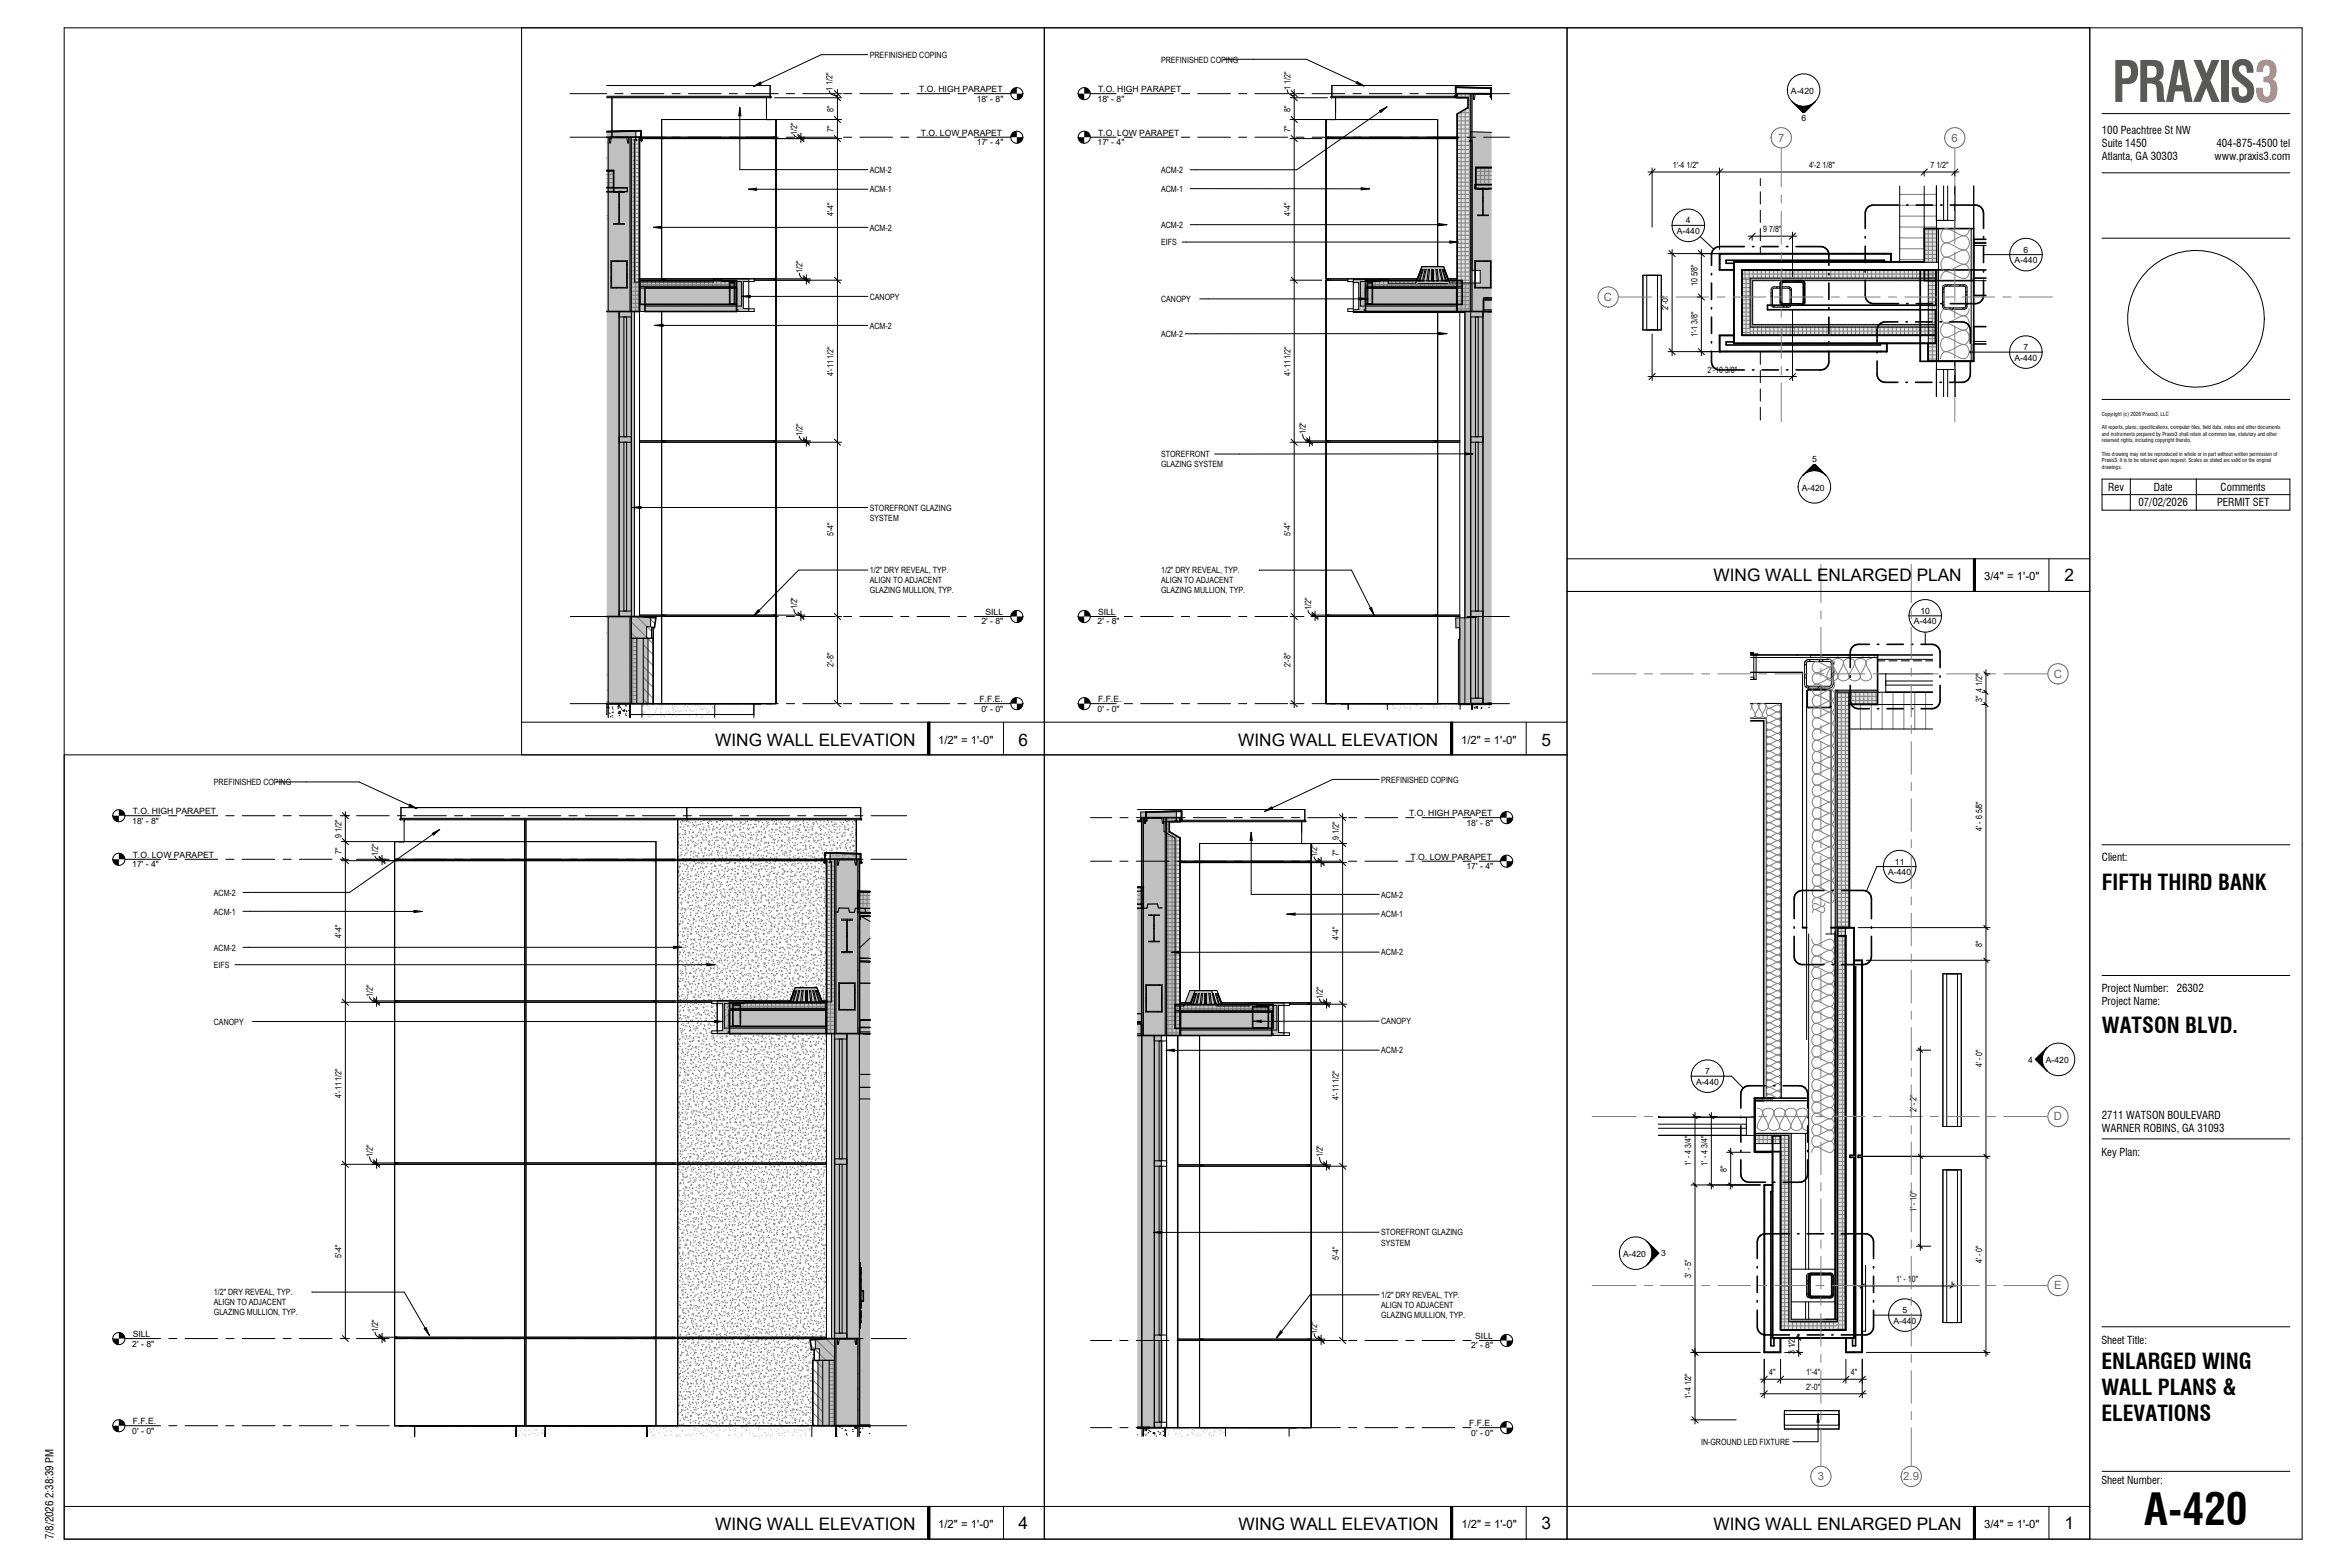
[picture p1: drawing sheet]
<svg xmlns="http://www.w3.org/2000/svg" width="914mm" height="610mm" viewBox="0 0 914 610" stroke-linecap="round" stroke-linejoin="round" font-family="sans-serif">
<defs><g id="words">
<text font-size="21.7" fill="#595955" x="821.8" y="39.6">PRAXIS3</text>
<text font-size="17" x="834.4" y="593.1">A-420</text>
<g font-size="8.5">
<text x="817.9" y="346.3">FIFTH THIRD BANK</text>
<text x="817.9" y="401.9">WATSON BLVD.</text>
<text x="817.7" y="532.6">ENLARGED WING</text>
<text x="817.7" y="542.7">WALL PLANS &amp;</text>
<text x="817.7" y="552.8">ELEVATIONS</text>
</g>
<g font-size="6.7">
<text x="666.8" y="226.2">WING WALL ENLARGED PLAN</text>
<text x="803.3" y="226.1">2</text>
<text x="278.3" y="290.1">WING WALL ELEVATION</text>
<text x="396.3" y="290">6</text>
<text x="481.8" y="290.1">WING WALL ELEVATION</text>
<text x="599.8" y="290">5</text>
<text x="278.3" y="595.1">WING WALL ELEVATION</text>
<text x="396.3" y="595">4</text>
<text x="481.9" y="595.1">WING WALL ELEVATION</text>
<text x="599.9" y="595">3</text>
<text x="666.8" y="595.1">WING WALL ENLARGED PLAN</text>
<text x="803.3" y="595">1</text>
</g>
<g font-size="4.4" fill="#686663">
<text x="691.8" y="55.1">7</text>
<text x="759.4" y="55.1">6</text>
<text x="624.1" y="117">C</text>
<text x="799.1" y="263.6">C</text>
<text x="799.1" y="435.8">D</text>
<text x="799.2" y="501.6">E</text>
<text x="707.3" y="575.8">3</text>
<text x="740.6" y="575.8">2.9</text>
</g>
<g font-size="4.4">
<text x="772.1" y="225.5">3/4&quot; = 1'-0&quot;</text>
<text x="365.1" y="289.4">1/2&quot; = 1'-0&quot;</text>
<text x="568.5" y="289.4">1/2&quot; = 1'-0&quot;</text>
<text x="365.1" y="594.4">1/2&quot; = 1'-0&quot;</text>
<text x="568.6" y="594.4">1/2&quot; = 1'-0&quot;</text>
<text x="772.1" y="594.4">3/4&quot; = 1'-0&quot;</text>
</g>
<g font-size="4.2">
<text x="817.9" y="52.2">100 Peachtree St NW</text>
<text x="817.9" y="57.3">Suite 1450</text>
<text x="862.4" y="57.3">404-875-4500 tel</text>
<text x="817.9" y="62.4">Atlanta, GA 30303</text>
<text x="861.7" y="62.4">www.praxis3.com</text>
<text x="820.4" y="191">Rev</text>
<text x="838.1" y="191">Date</text>
<text x="864.1" y="191">Comments</text>
<text x="832.1" y="197">07/02/2026</text>
<text x="862.7" y="197">PERMIT SET</text>
<text x="817.9" y="335.1">Client:</text>
<text x="817.9" y="385.9">Project Number:</text>
<text x="847" y="385.9">26302</text>
<text x="817.9" y="391">Project Name:</text>
<text x="817.9" y="435.2">2711 WATSON BOULEVARD</text>
<text x="817.9" y="440.3">WARNER ROBINS, GA 31093</text>
<text x="817.7" y="449.6">Key Plan:</text>
<text x="817.7" y="522.7">Sheet Title:</text>
<text x="817.7" y="577.2">Sheet Number:</text>
<text x="20.8" y="598.9" transform="rotate(-90 20.8 598.9)">7/8/2026 2:38:39 PM</text>
</g>
<g font-size="3.4">
<text x="338.5" y="22.5">PREFINISHED COPING</text>
<text x="451.8" y="24.3">PREFINISHED COPING</text>
<text x="323.9" y="35.4" transform="rotate(-90 323.9 35.4)">1 1/2&quot;</text>
<text x="357.7" y="36">T.O. HIGH PARAPET</text>
<text x="427.3" y="36">T.O. HIGH PARAPET</text>
<text x="502.1" y="35" transform="rotate(-90 502.1 35)">1 1/2&quot;</text>
<text x="380" y="39.5">18' - 8&quot;</text>
<text x="427.1" y="39.5">18' - 8&quot;</text>
<text x="696.9" y="36.5">A-420</text>
<text x="324.4" y="43.5" transform="rotate(-90 324.4 43.5)">8&quot;</text>
<text x="502.1" y="43.5" transform="rotate(-90 502.1 43.5)">8&quot;</text>
<text x="700.9" y="47.1">6</text>
<text x="310.1" y="52.3" transform="rotate(-90 310.1 52.3)">1/2&quot;</text>
<text x="324.4" y="51.4" transform="rotate(-90 324.4 51.4)">7&quot;</text>
<text x="358.3" y="52.9">T.O. LOW PARAPET</text>
<text x="427.3" y="52.9">T.O. LOW PARAPET</text>
<text x="502.1" y="51.4" transform="rotate(-90 502.1 51.4)">7&quot;</text>
<text x="380" y="56.5">17' - 4&quot;</text>
<text x="427.1" y="56.5">17' - 4&quot;</text>
<text x="651" y="65.4">1'-4 1/2&quot;</text>
<text x="703.9" y="65.4">4'-2 1/8&quot;</text>
<text x="751.2" y="65.4">7 1/2&quot;</text>
<text x="338.5" y="67.2">ACM-2</text>
<text x="451.8" y="67.3">ACM-2</text>
<text x="338.5" y="74.9">ACM-1</text>
<text x="451.8" y="74.6">ACM-1</text>
<text x="324.4" y="84.2" transform="rotate(-90 324.4 84.2)">4'-4&quot;</text>
<text x="338.5" y="89.7">ACM-2</text>
<text x="451.8" y="88.7">ACM-2</text>
<text x="502.1" y="84.2" transform="rotate(-90 502.1 84.2)">4'-4&quot;</text>
<text x="656" y="86.9">4</text>
<text x="451.8" y="95.4">EIFS</text>
<text x="652.5" y="90.9">A-440</text>
<text x="686.1" y="90.4">9 7/8&quot;</text>
<text x="787.4" y="98.3">6</text>
<text x="312.3" y="106.3" transform="rotate(-90 312.3 106.3)">1/2&quot;</text>
<text x="783.9" y="102.3">A-440</text>
<text x="660.5" y="111.4" transform="rotate(-90 660.5 111.4)">10 5/8&quot;</text>
<text x="338.5" y="116.6">CANOPY</text>
<text x="451.8" y="117.5">CANOPY</text>
<text x="649.1" y="120.4" transform="rotate(-90 649.1 120.4)">2'-0&quot;</text>
<text x="338.5" y="127.8">ACM-2</text>
<text x="451.8" y="131">ACM-2</text>
<text x="660.5" y="131.2" transform="rotate(-90 660.5 131.2)">1'-1 3/8&quot;</text>
<text x="787.4" y="136.2">7</text>
<text x="783.8" y="140.3">A-440</text>
<text x="324.4" y="146.3" transform="rotate(-90 324.4 146.3)">4'-11 1/2&quot;</text>
<text x="502.1" y="146.3" transform="rotate(-90 502.1 146.3)">4'-11 1/2&quot;</text>
<text x="664.4" y="145">2'-10 3/8&quot;</text>
<text x="312.3" y="169.7" transform="rotate(-90 312.3 169.7)">1/2&quot;</text>
<text x="508.1" y="169" transform="rotate(-90 508.1 169)">1/2&quot;</text>
<text x="451.8" y="177.8">STOREFRONT</text>
<text x="705.1" y="179.8">5</text>
<text x="451.8" y="181.7">GLAZING SYSTEM</text>
<text x="701.1" y="190.8">A-420</text>
<text x="338.5" y="198.7">STOREFRONT GLAZING</text>
<text x="338.5" y="202.6">SYSTEM</text>
<text x="324.4" y="208.6" transform="rotate(-90 324.4 208.6)">5'-4&quot;</text>
<text x="502.1" y="208.6" transform="rotate(-90 502.1 208.6)">5'-4&quot;</text>
<text x="338.5" y="223">1/2&quot; DRY REVEAL, TYP.</text>
<text x="338.5" y="226.9">ALIGN TO ADJACENT</text>
<text x="451.8" y="223.1">1/2&quot; DRY REVEAL, TYP.</text>
<text x="451.8" y="227">ALIGN TO ADJACENT</text>
<text x="338.5" y="230.8">GLAZING MULLION, TYP.</text>
<text x="451.8" y="230.9">GLAZING MULLION, TYP.</text>
<text x="310.1" y="237.1" transform="rotate(-90 310.1 237.1)">1/2&quot;</text>
<text x="383.4" y="239.4">SILL</text>
<text x="427.3" y="239.4">SILL</text>
<text x="510.2" y="237.4" transform="rotate(-90 510.2 237.4)">1/2&quot;</text>
<text x="747.3" y="238.8">10</text>
<text x="381.9" y="242.9">2' - 8&quot;</text>
<text x="427.1" y="242.9">2' - 8&quot;</text>
<text x="744.7" y="242.9">A-440</text>
<text x="324.4" y="259.5" transform="rotate(-90 324.4 259.5)">2'-8&quot;</text>
<text x="502.1" y="259.5" transform="rotate(-90 502.1 259.5)">2'-8&quot;</text>
<text x="381.1" y="273.3">F.F.E.</text>
<text x="427.3" y="273.3">F.F.E.</text>
<text x="771.3" y="272.9" transform="rotate(-90 771.3 272.9)">3&quot; 4 1/2&quot;</text>
<text x="381.9" y="276.8">0' - 0&quot;</text>
<text x="427.1" y="276.8">0' - 0&quot;</text>
<text x="83.2" y="305.4">PREFINISHED COPING</text>
<text x="537.4" y="304.5">PREFINISHED COPING</text>
<text x="51.6" y="316.9">T.O. HIGH PARAPET</text>
<text x="548.3" y="317.6">T.O. HIGH PARAPET</text>
<text x="51.5" y="320.4">18' - 8&quot;</text>
<text x="570.6" y="321.2">18' - 8&quot;</text>
<text x="771.3" y="323.2" transform="rotate(-90 771.3 323.2)">4' - 6 5/8&quot;</text>
<text x="132.9" y="325.9" transform="rotate(-90 132.9 325.9)">9 1/2&quot;</text>
<text x="520.9" y="326.6" transform="rotate(-90 520.9 326.6)">9 1/2&quot;</text>
<text x="51.6" y="333.8">T.O. LOW PARAPET</text>
<text x="132.9" y="332.3" transform="rotate(-90 132.9 332.3)">7&quot;</text>
<text x="147.2" y="333" transform="rotate(-90 147.2 333)">1/2&quot;</text>
<text x="512.6" y="333.3" transform="rotate(-90 512.6 333.3)">1/2&quot;</text>
<text x="520.9" y="333.1" transform="rotate(-90 520.9 333.1)">7&quot;</text>
<text x="548.9" y="334.6">T.O. LOW PARAPET</text>
<text x="51.5" y="337.4">17' - 4&quot;</text>
<text x="570.6" y="338.1">17' - 4&quot;</text>
<text x="734.7" y="340.4">A-440</text>
<text x="737.3" y="336.4">11</text>
<text x="83.2" y="348.4">ACM-2</text>
<text x="537.4" y="349.2">ACM-2</text>
<text x="83.2" y="355.8">ACM-1</text>
<text x="537.4" y="356.8">ACM-1</text>
<text x="132.9" y="365.1" transform="rotate(-90 132.9 365.1)">4'-4&quot;</text>
<text x="520.9" y="365.8" transform="rotate(-90 520.9 365.8)">4'-4&quot;</text>
<text x="83.2" y="369.8">ACM-2</text>
<text x="537.4" y="371.7">ACM-2</text>
<text x="771.3" y="368.5" transform="rotate(-90 771.3 368.5)">8&quot;</text>
<text x="83.2" y="376.6">EIFS</text>
<text x="145" y="387.7" transform="rotate(-90 145 387.7)">1/2&quot;</text>
<text x="514.7" y="388.6" transform="rotate(-90 514.7 388.6)">1/2&quot;</text>
<text x="83.2" y="398.7">CANOPY</text>
<text x="537.4" y="398.5">CANOPY</text>
<text x="537.4" y="409.8">ACM-2</text>
<text x="789.2" y="413.4">4</text>
<text x="796.1" y="413.6">A-420</text>
<text x="663.5" y="417.9">7</text>
<text x="771.3" y="415.2" transform="rotate(-90 771.3 415.2)">4' - 0&quot;</text>
<text x="659.9" y="421.9">A-440</text>
<text x="132.9" y="427.2" transform="rotate(-90 132.9 427.2)">4'-11 1/2&quot;</text>
<text x="520.9" y="427.9" transform="rotate(-90 520.9 427.9)">4'-11 1/2&quot;</text>
<text x="745.7" y="432.7" transform="rotate(-90 745.7 432.7)">2' - 2&quot;</text>
<text x="145" y="450" transform="rotate(-90 145 450)">1/2&quot;</text>
<text x="514.7" y="450.2" transform="rotate(-90 514.7 450.2)">1/2&quot;</text>
<text x="658.1" y="453.4" transform="rotate(-90 658.1 453.4)">1' - 4 3/4&quot;</text>
<text x="664.4" y="453.4" transform="rotate(-90 664.4 453.4)">1' - 4 3/4&quot;</text>
<text x="671.9" y="455.9" transform="rotate(-90 671.9 455.9)">8&quot;</text>
<text x="745.7" y="471.6" transform="rotate(-90 745.7 471.6)">1' - 10&quot;</text>
<text x="537.4" y="480.6">STOREFRONT GLAZING</text>
<text x="537.4" y="484.5">SYSTEM</text>
<text x="132.9" y="489.5" transform="rotate(-90 132.9 489.5)">5'-4&quot;</text>
<text x="520.9" y="490.3" transform="rotate(-90 520.9 490.3)">5'-4&quot;</text>
<text x="631.5" y="489">A-420</text>
<text x="646.3" y="488.8">3</text>
<text x="771.3" y="491.5" transform="rotate(-90 771.3 491.5)">4' - 0&quot;</text>
<text x="658.1" y="497" transform="rotate(-90 658.1 497)">3' - 5&quot;</text>
<text x="83.2" y="503.9">1/2&quot; DRY REVEAL, TYP.</text>
<text x="737.9" y="498.8">1' - 10&quot;</text>
<text x="83.2" y="507.8">ALIGN TO ADJACENT</text>
<text x="537.4" y="505">1/2&quot; DRY REVEAL, TYP.</text>
<text x="537.4" y="508.9">ALIGN TO ADJACENT</text>
<text x="83.2" y="511.7">GLAZING MULLION, TYP.</text>
<text x="537.4" y="512.8">GLAZING MULLION, TYP.</text>
<text x="736.7" y="514.9">A-440</text>
<text x="740.3" y="510.9">5</text>
<text x="51.6" y="520.3">SILL</text>
<text x="147.2" y="518.3" transform="rotate(-90 147.2 518.3)">1/2&quot;</text>
<text x="512.6" y="518.8" transform="rotate(-90 512.6 518.8)">1/2&quot;</text>
<text x="574" y="521">SILL</text>
<text x="51.5" y="523.8">2' - 8&quot;</text>
<text x="572.5" y="524.6">2' - 8&quot;</text>
<text x="698.4" y="526.9" transform="rotate(-90 698.4 526.9)">3 1/2&quot;</text>
<text x="688.4" y="535.1">4&quot;</text>
<text x="702.8" y="535.1">1'-4&quot;</text>
<text x="720.2" y="535.1">4&quot;</text>
<text x="658.1" y="544.2" transform="rotate(-90 658.1 544.2)">1'-4 1/2&quot;</text>
<text x="702.8" y="540.7">2'-0&quot;</text>
<text x="51.5" y="557.7">0' - 0&quot;</text>
<text x="51.6" y="554.2">F.F.E.</text>
<text x="571.7" y="554.9">F.F.E.</text>
<text x="572.5" y="558.5">0' - 0&quot;</text>
<text x="661.9" y="562.1">IN-GROUND LED FIXTURE</text>
</g>
<g font-size="2.1">
<text x="817.9" y="161.8">Copyright (c) 2026 Praxis3, LLC</text>
<text x="817.9" y="167">All reports, plans, specifications, computer files, field data, notes and other documents</text>
<text x="817.9" y="169.6">and instruments prepared by Praxis3 shall retain all common law, statutory and other</text>
<text x="817.9" y="172.1">reserved rights, including copyright thereto.</text>
<text x="817.9" y="177.3">This drawing may not be reproduced in whole or in part without written permission of</text>
<text x="817.9" y="179.9">Praxis3. It is to be returned upon request. Scales as stated are valid on the original</text>
<text x="817.9" y="182.5">drawings.</text>
</g>
</g></defs>
<path d="M714.9 269.3h4.5v91.6h-4.5z" fill="#e1e1e1"/>
<g fill="#fff">
<path d="M730.6 269.3h21.5v4.8h-21.5z"/>
<path d="M719.6 274.1h32.5v9.5h-32.5z"/>
<path d="M704.6 254.8h26v1h-26z"/>
<path d="M719.4 273.9h11.2v.2h-11.2z"/>
</g>
<path d="M719.4 269.3h11.2v4.6h-11.2z" fill="#e1e1e1"/>
<g fill="#fff">
<path d="M714.9 268.5h15.7v.8h-15.7z"/>
<path d="M715.1 360.9h6.3v.2h-6.3z"/>
<path d="M721.4 373.6h3.2v.2h-3.2z"/>
<path d="M686.5 461.2h.2v64.7h-.2z"/>
<path d="M689.7 441.9h.2v78.5h-.2z"/>
<path d="M686.5 461h3.2v.2h-3.2z"/>
<path d="M686.5 525.9h6.1v.2h-6.1z"/>
<path d="M692.6 520.6h.2v5.5h-.2z"/>
<path d="M718.5 525.9h6.1v.2h-6.1z"/>
<path d="M718.3 520.6h.2v5.5h-.2z"/>
<path d="M689.7 520.4h31.7v.2h-31.7z"/>
<path d="M724.4 450.2v75.7h.2v-75.7zM724.4 373.8v75.7h.2v-75.7z"/>
<path d="M721.2 450.2v70.2h.2v-70.2zM721.2 361.1v88.4h.2v-88.4z"/>
</g>
<g fill="#e1e1e1">
<path d="M714.9 360.9h3.2v3.1h-3.2v150.2z"/>
<path d="M692.8 514.2h21.8v3.2h-21.8z"/>
</g>
<path d="M696 513.2h18.9v1h-18.9z" fill="#fff"/>
<path d="M692.8 441.7h3.2v72.5h-3.2z" fill="#e1e1e1"/>
<g fill="#fff">
<path d="M696 440.9h1v72.3h-1z"/>
<path d="M699.2 254.8h5.4v1h-5.4z"/>
</g>
<path d="M682.7 441.7h10.1v3.2h-10.1z" fill="#e1e1e1"/>
<g fill="#fff">
<path d="M682.7 440.9h13.3v.8h-13.3z"/>
<path d="M682.7 427.2h7v.2h-6.8v20.7h6.8v.2h-7z"/>
<path d="M714.1 360.9h.4v152.3h-.4z"/>
<path d="M714.5 360.9h.4v152.3h-.4z"/>
</g>
<path d="M714.9 364h3.2v153.4h-3.5v-3.2h.3z" fill="#e1e1e1"/>
<path d="M704.1 495.7l-.3 .7v7.4l.3 .7 .8 .4h7.3l.8-.4 .3-.7v-7.4l-.3-.7-.9-.4h-7.2zM704.4 496.2l.5-.3 7.6 .1 .2 .4v7.6l-.5 .3-7.6-.1-.3-.4z" fill="#fff"/>
<g fill="none" stroke="#858585" stroke-width=".39">
<path d="M719.4 277.8h.2M719.4 275.5h.2M720.1 273.9v.2M722.5 273.9v.2M724.8 273.9v.2M727.2 273.9v.2M729.6 273.9v.2M719.4 299.3h.2M719.4 296.9h.2M719.4 294.5h.2M719.4 292.1h.2M719.4 289.8h.2"/>
<path d="M719.4 287.4h.2M719.4 285h.2M719.4 282.6h.2M719.4 280.2h.2M719.4 318.4h.2M719.4 316h.2M719.4 313.6h.2M719.4 311.2h.2M719.4 308.8h.2M719.4 306.4h.2M719.4 304.1h.2M719.4 301.7h.2"/>
<path d="M719.4 339.8h.2M719.4 337.4h.2M719.4 335h.2M719.4 332.7h.2M719.4 330.3h.2M719.4 327.9h.2M719.4 325.5h.2M719.4 323.1h.2M719.4 320.7h.2M719.4 358.9h.2M719.4 356.5h.2M719.4 354.1h.2"/>
<path d="M719.4 351.7h.2M719.4 349.3h.2M719.4 347h.2M719.4 344.6h.2M719.4 342.2h.2"/>
</g>
<g fill="none" stroke="#919191" stroke-width=".39">
<path d="M714.1 279.7l.6 .6 .2-.2M714.1 279l.6 .6 .2-.2M714.1 278.3l.6 .6 .2-.2M714.1 277.6l.6 .6 .2-.2M714.1 276.9l.6 .6 .2-.2M714.1 276.1l.6 .7 .2-.2M714.1 275.4l.6 .7 .2-.2M714.1 274.7l.6 .7 .2-.2M714.1 274l.6 .6 .2-.1M714.1 273.3l.6 .6 .2-.1M714.1 272.6l.6 .6 .2-.1M714.1 271.9l.6 .6 .2-.1"/>
<path d="M714.1 271.2l.6 .6 .2-.1M714.1 270.5l.6 .6 .2-.2M714.1 269.8l.6 .6 .2-.2M714.1 269.1l.6 .6 .2-.2M714.2 268.5l.5 .5 .2-.2M714.7 268.5v92.4M714.9 269.1h15.7M714.9 268.5v.1M715.7 268.5l-.7 .6 .2 .2M716.4 268.5l-.7 .6 .2 .2M717.1 268.5l-.7 .6 .2 .2M717.8 268.5l-.6 .6 .1 .2"/>
<path d="M718.5 268.5l-.6 .6 .1 .2M719.2 268.5l-.6 .6 .1 .2M719.9 268.5l-.6 .6 .1 .2M720.6 268.5l-.6 .6 .1 .2M721.3 268.5l-.6 .6 .2 .2M722 268.5l-.6 .6 .2 .2M722.7 268.5l-.6 .6 .2 .2M723.4 268.5l-.6 .6 .2 .2M724.1 268.5l-.6 .6 .2 .2M724.8 268.5l-.6 .6 .2 .2M725.5 268.5l-.6 .6 .2 .2M726.2 268.5l-.6 .6 .2 .2"/>
<path d="M726.9 268.5l-.6 .6 .2 .2M727.7 268.5l-.7 .6 .2 .2M728.4 268.5l-.7 .6 .2 .2M729.1 268.5l-.7 .6 .2 .2M729.8 268.5l-.6 .6 .1 .2M730.5 268.5l-.6 .6 .1 .2M730.6 269.1h.1M714.1 299.4l.6 .7 .2-.2M714.1 298.7l.6 .7 .2-.2M714.1 298l.6 .7 .2-.2M714.1 297.3l.6 .6 .2-.1M714.1 296.6l.6 .6 .2-.1"/>
<path d="M714.1 295.9l.6 .6 .2-.1M714.1 295.2l.6 .6 .2-.1M714.1 294.5l.6 .6 .2-.2M714.1 293.8l.6 .6 .2-.2M714.1 293.1l.6 .6 .2-.2M714.1 292.4l.6 .6 .2-.2M714.1 291.7l.6 .6 .2-.2M714.1 291l.6 .6 .2-.2M714.1 290.3l.6 .6 .2-.2M714.1 289.6l.6 .6 .2-.2M714.1 288.9l.6 .6 .2-.2M714.1 288.1l.6 .7 .2-.2"/>
<path d="M714.1 287.4l.6 .7 .2-.2M714.1 286.7l.6 .7 .2-.2M714.1 286l.6 .7 .2-.2M714.1 285.3l.6 .6 .2-.1M714.1 284.6l.6 .6 .2-.1M714.1 283.9l.6 .6 .2-.1M714.1 283.2l.6 .6 .2-.1M714.1 282.5l.6 .6 .2-.2M714.1 281.8l.6 .6 .2-.2M714.1 281.1l.6 .6 .2-.2M714.1 280.4l.6 .6 .2-.2M714.1 319.9l.6 .6 .2-.1"/>
<path d="M714.1 319.2l.6 .6 .2-.1M714.1 318.5l.6 .6 .2-.2M714.1 317.8l.6 .6 .2-.2M714.1 317.1l.6 .6 .2-.2M714.1 316.4l.6 .6 .2-.2M714.1 315.7l.6 .6 .2-.2M714.1 315l.6 .6 .2-.2M714.1 314.3l.6 .6 .2-.2M714.1 313.6l.6 .6 .2-.2M714.1 312.9l.6 .6 .2-.2M714.1 312.2l.6 .6 .2-.2M714.1 311.4l.6 .7 .2-.2"/>
<path d="M714.1 310.7l.6 .7 .2-.2M714.1 310l.6 .7 .2-.2M714.1 309.3l.6 .6 .2-.1M714.1 308.6l.6 .6 .2-.1M714.1 307.9l.6 .6 .2-.1M714.1 307.2l.6 .6 .2-.1M714.1 306.5l.6 .6 .2-.2M714.1 305.8l.6 .6 .2-.2M714.1 305.1l.6 .6 .2-.2M714.1 304.4l.6 .6 .2-.2M714.1 303.7l.6 .6 .2-.2M714.1 303l.6 .6 .2-.2"/>
<path d="M714.1 302.3l.6 .6 .2-.2M714.1 301.6l.6 .6 .2-.2M714.1 300.9l.6 .6 .2-.2M714.1 300.1l.6 .7 .2-.2M714.1 339.7l.6 .6 .2-.2M714.1 339l.6 .6 .2-.2M714.1 338.3l.6 .6 .2-.2M714.1 337.6l.6 .6 .2-.2M714.1 336.9l.6 .6 .2-.2M714.1 336.2l.6 .6 .2-.2M714.1 335.4l.6 .7 .2-.2M714.1 334.7l.6 .7 .2-.2"/>
<path d="M714.1 334l.6 .7 .2-.2M714.1 333.3l.6 .6 .2-.1M714.1 332.6l.6 .6 .2-.1M714.1 331.9l.6 .6 .2-.1M714.1 331.2l.6 .6 .2-.1M714.1 330.5l.6 .6 .2-.1M714.1 329.8l.6 .6 .2-.2M714.1 329.1l.6 .6 .2-.2M714.1 328.4l.6 .6 .2-.2M714.1 327.7l.6 .6 .2-.2M714.1 327l.6 .6 .2-.2M714.1 326.3l.6 .6 .2-.2"/>
<path d="M714.1 325.6l.6 .6 .2-.2M714.1 324.9l.6 .6 .2-.2M714.1 324.2l.6 .6 .2-.2M714.1 323.4l.6 .7 .2-.2M714.1 322.7l.6 .7 .2-.2M714.1 322l.6 .7 .2-.2M714.1 321.3l.6 .6 .2-.1M714.1 320.6l.6 .6 .2-.1M714.1 359.4l.6 .7 .2-.2M714.1 358.7l.6 .7 .2-.2M714.1 358l.6 .7 .2-.2M714.1 357.3l.6 .7 .2-.2"/>
<path d="M714.1 356.6l.6 .6 .2-.1M714.1 355.9l.6 .6 .2-.1M714.1 355.2l.6 .6 .2-.1M714.1 354.5l.6 .6 .2-.1M714.1 353.8l.6 .6 .2-.2M714.1 353.1l.6 .6 .2-.2M714.1 352.4l.6 .6 .2-.2M714.1 351.7l.6 .6 .2-.2M714.1 351l.6 .6 .2-.2M714.1 350.3l.6 .6 .2-.2M714.1 349.6l.6 .6 .2-.2M714.1 348.9l.6 .6 .2-.2"/>
<path d="M714.1 348.2l.6 .6 .2-.2M714.1 347.4l.6 .7 .2-.2M714.1 346.7l.6 .7 .2-.2M714.1 346l.6 .7 .2-.2M714.1 345.3l.6 .7 .2-.2M714.1 344.6l.6 .6 .2-.1M714.1 343.9l.6 .6 .2-.1M714.1 343.2l.6 .6 .2-.1M714.1 342.5l.6 .6 .2-.1M714.1 341.8l.6 .6 .2-.2M714.1 341.1l.6 .6 .2-.2M714.1 340.4l.6 .6 .2-.2"/>
<path d="M714.1 360.9h.1M714.1 360.2l.6 .6 .2-.2M714.1 361.8l.4 .4M714.1 362.9l.4 .4M714.1 364l.4 .4M714.1 365.1l.4 .4M714.1 366.3l.4 .3M714.1 367.4l.4 .4M714.1 368.5l.4 .4M714.1 369.6l.4 .4M714.1 370.7l.4 .4M714.1 371.9l.4 .4"/>
<path d="M714.1 373l.4 .4M714.1 374.1l.4 .4M714.1 375.2l.4 .4M714.1 376.4l.4 .4M714.1 377.5l.4 .4M714.1 378.6l.4 .4M714.1 379.7l.4 .4M714.3 360.9l.2 .1M714.5 360.9v152.3M714.9 378.9l-.4 .4M714.9 377.8l-.4 .4M714.9 376.7l-.4 .4"/>
<path d="M714.9 375.6l-.4 .4M714.9 374.4l-.4 .4M714.9 373.3l-.4 .4M714.9 372.2l-.4 .4M714.9 371.1l-.4 .4M714.9 370l-.4 .3M714.9 368.8l-.4 .4M714.9 367.7l-.4 .4M714.9 366.6l-.4 .4M714.9 365.5l-.4 .4M714.9 364.3l-.4 .4M714.9 363.2l-.4 .4"/>
<path d="M714.9 362.1l-.4 .4M714.9 361l-.4 .4M714.1 380.9l.4 .4M714.1 382l.4 .4M714.1 383.1l.4 .4M714.1 384.2l.4 .4M714.1 385.4l.4 .3M714.1 386.5l.4 .4M714.1 387.6l.4 .4M714.1 388.7l.4 .4M714.1 389.8l.4 .4M714.1 391l.4 .4"/>
<path d="M714.1 392.1l.4 .4M714.1 393.2l.4 .4M714.1 394.3l.4 .4M714.1 395.5l.4 .4M714.1 396.6l.4 .4M714.1 397.7l.4 .4M714.1 398.8l.4 .4M714.1 400l.4 .4M714.9 399.2l-.4 .4M714.9 398l-.4 .4M714.9 396.9l-.4 .4M714.9 395.8l-.4 .4"/>
<path d="M714.9 394.7l-.4 .4M714.9 393.5l-.4 .4M714.9 392.4l-.4 .4M714.9 391.3l-.4 .4M714.9 390.2l-.4 .4M714.9 389.1l-.4 .3M714.9 387.9l-.4 .4M714.9 386.8l-.4 .4M714.9 385.7l-.4 .4M714.9 384.6l-.4 .4M714.9 383.4l-.4 .4M714.9 382.3l-.4 .4"/>
<path d="M714.9 381.2l-.4 .4M714.9 380.1l-.4 .4M714.1 401.1l.4 .4M714.1 402.2l.4 .4M714.1 403.3l.4 .4M714.1 404.5l.4 .4M714.1 405.6l.4 .4M714.1 406.7l.4 .4M714.1 407.8l.4 .4M714.1 408.9l.4 .4M714.1 410.1l.4 .4M714.1 411.2l.4 .4"/>
<path d="M714.1 412.3l.4 .4M714.1 413.4l.4 .4M714.1 414.6l.4 .4M714.1 415.7l.4 .4M714.1 416.8l.4 .4M714.1 417.9l.4 .4M714.1 419.1l.4 .4M714.9 409.3l-.4 .4M714.9 414.9l-.4 .4M714.9 419.4l-.4 .4M714.9 418.3l-.4 .4M714.9 417.1l-.4 .4"/>
<path d="M714.9 416l-.4 .4M714.9 413.8l-.4 .4M714.9 412.6l-.4 .4M714.9 411.5l-.4 .4M714.9 410.4l-.4 .4M714.9 408.2l-.4 .4M714.9 407l-.4 .4M714.9 405.9l-.4 .4M714.9 404.8l-.4 .4M714.9 403.7l-.4 .4M714.9 402.5l-.4 .4M714.9 401.4l-.4 .4"/>
<path d="M714.9 400.3l-.4 .4M714.1 420.2l.4 .4M714.1 421.3l.4 .4M714.1 422.4l.4 .4M714.1 423.6l.4 .4M714.1 424.7l.4 .4M714.1 425.8l.4 .4M714.1 426.9l.4 .4M714.1 428.1l.4 .3M714.1 429.2l.4 .4M714.1 430.3l.4 .4M714.1 431.4l.4 .4"/>
<path d="M714.1 432.5l.4 .4M714.1 433.7l.4 .4M714.1 434.8l.4 .4M714.1 435.9l.4 .4M714.1 437l.4 .4M714.1 438.2l.4 .4M714.1 439.3l.4 .4M714.9 425l-.4 .4M714.9 432.9l-.4 .4M714.9 438.5l-.4 .4M714.9 420.5l-.4 .4M714.9 439.6l-.4 .4"/>
<path d="M714.9 437.4l-.4 .4M714.9 436.2l-.4 .4M714.9 435.1l-.4 .4M714.9 434l-.4 .4M714.9 431.8l-.4 .3M714.9 430.6l-.4 .4M714.9 429.5l-.4 .4M714.9 428.4l-.4 .4M714.9 427.3l-.4 .4M714.9 426.1l-.4 .4M714.9 423.9l-.4 .4M714.9 422.8l-.4 .4"/>
<path d="M714.9 421.6l-.4 .4M683.1 440.9l-.4 .6M683.8 440.9l-.6 .8M684.5 440.9l-.6 .8M685.2 440.9l-.6 .8M685.9 440.9l-.6 .8M686.6 440.9l-.6 .8M687.3 440.9l-.6 .8M688 440.9l-.6 .8M688.7 440.9l-.6 .8M689.4 440.9l-.6 .8M690.1 440.9l-.6 .8"/>
<path d="M690.8 440.9l-.6 .8M691.5 440.9l-.6 .8M692.2 440.9l-.6 .8M693 440.9l-.7 .8M693.7 440.9l-.7 .8M694.4 440.9l-.6 .8M695.1 440.9l-.6 .8M695.8 440.9l-.6 .8M696 441.8l.4-.4 .6 .7M696 442.5l.4-.4 .6 .7M696 443.2l.4-.3 .6 .6M696 443.9l.4-.3 .6 .6"/>
<path d="M696 444.6l.4-.3 .6 .6M696 445.3l.4-.3 .6 .6M696 446l.4-.3 .6 .6M696 446.7l.4-.3 .6 .6M696 447.4l.4-.3 .6 .6M696 448.1l.4-.3 .6 .6M696 448.9l.4-.4 .6 .6M696 449.6l.4-.4 .6 .6M696 450.3l.4-.4 .6 .7M696 451l.4-.4 .6 .7M696 451.7l.4-.4 .6 .7M696 452.4l.4-.4 .6 .7"/>
<path d="M696 453.1l.4-.4 .6 .7M696 453.8l.4-.4 .6 .7M696 454.5l.4-.4 .6 .7M696 455.2l.4-.3 .6 .6M696 455.9l.4-.3 .6 .6M696 456.6l.4-.3 .6 .6M696 457.3l.4-.3 .6 .6M696 458l.4-.3 .6 .6M696 458.7l.4-.3 .6 .6M696 459.4l.4-.3 .6 .6M696 441.6l-.1 .1M696.2 440.9l-13.5 .1"/>
<path d="M696.4 440.9v72.3M696.5 440.9l.5 .5M714.1 458.4l.4 .4M714.1 440.4l.4 .4M714.1 441.5l.4 .4M714.1 442.7l.4 .4M714.1 443.8l.4 .4M714.1 444.9l.4 .4M714.1 446l.4 .4M714.1 447.2l.4 .3M714.1 448.3l.4 .4M714.1 449.4l.4 .4"/>
<path d="M714.1 450.5l.4 .4M714.1 451.6l.4 .4M714.1 452.8l.4 .4M714.1 453.9l.4 .4M714.1 455l.4 .4M714.1 456.1l.4 .4M714.1 457.3l.4 .4M714.1 459.5l.4 .4M714.9 444.1l-.4 .4M714.9 449.7l-.4 .4M714.9 455.3l-.4 .4M714.9 459.8l-.4 .4"/>
<path d="M714.9 458.7l-.4 .4M714.9 457.6l-.4 .4M714.9 456.5l-.4 .4M714.9 454.2l-.4 .4M714.9 453.1l-.4 .4M714.9 452l-.4 .4M714.9 450.9l-.4 .3M714.9 448.6l-.4 .4M714.9 447.5l-.4 .4M714.9 446.4l-.4 .4M714.9 445.2l-.4 .4M714.9 443l-.4 .4"/>
<path d="M714.9 441.9l-.4 .4M714.9 440.7l-.4 .4M696 460.1l.4-.3 .6 .6M696 460.9l.4-.4 .6 .6M696 461.6l.4-.4 .6 .7M696 462.3l.4-.4 .6 .7M696 463l.4-.4 .6 .7M696 463.7l.4-.4 .6 .7M696 464.4l.4-.4 .6 .7M696 465.1l.4-.4 .6 .7M696 465.8l.4-.4 .6 .7M696 466.5l.4-.3 .6 .6"/>
<path d="M696 467.2l.4-.3 .6 .6M696 467.9l.4-.3 .6 .6M696 468.6l.4-.3 .6 .6M696 469.3l.4-.3 .6 .6M696 470l.4-.3 .6 .6M696 470.7l.4-.3 .6 .6M696 471.4l.4-.3 .6 .6M696 472.1l.4-.3 .6 .6M696 472.9l.4-.4 .6 .6M696 473.6l.4-.4 .6 .7M696 474.3l.4-.4 .6 .7M696 475l.4-.4 .6 .7"/>
<path d="M696 475.7l.4-.4 .6 .7M696 476.4l.4-.4 .6 .7M696 477.1l.4-.4 .6 .7M696 477.8l.4-.4 .6 .7M696 478.5l.4-.3 .6 .6M696 479.2l.4-.3 .6 .6M696 479.9l.4-.3 .6 .6M714.1 471.9l.4 .4M714.1 477.5l.4 .4M714.1 460.6l.4 .4M714.1 461.8l.4 .4M714.1 462.9l.4 .4"/>
<path d="M714.1 464l.4 .4M714.1 465.1l.4 .4M714.1 466.3l.4 .4M714.1 467.4l.4 .4M714.1 468.5l.4 .4M714.1 469.6l.4 .4M714.1 470.7l.4 .4M714.1 473l.4 .4M714.1 474.1l.4 .4M714.1 475.2l.4 .4M714.1 476.4l.4 .4M714.1 478.6l.4 .4"/>
<path d="M714.1 479.7l.4 .4M714.9 461l-.4 .4M714.9 463.2l-.4 .4M714.9 468.8l-.4 .4M714.9 474.4l-.4 .4M714.9 478.9l-.4 .4M714.9 477.8l-.4 .4M714.9 476.7l-.4 .4M714.9 475.6l-.4 .4M714.9 473.3l-.4 .4M714.9 472.2l-.4 .4M714.9 471.1l-.4 .4"/>
<path d="M714.9 470l-.4 .4M714.9 467.7l-.4 .4M714.9 466.6l-.4 .4M714.9 465.5l-.4 .4M714.9 464.3l-.4 .4M714.9 462.1l-.4 .4M696 480.6l.4-.3 .6 .6M696 481.3l.4-.3 .6 .6M696 482l.4-.3 .6 .6M696 482.7l.4-.3 .6 .6M696 483.4l.4-.3 .6 .6M696 484.2l.4-.4 .6 .6"/>
<path d="M696 484.9l.4-.4 .6 .6M696 485.6l.4-.4 .6 .7M696 486.3l.4-.4 .6 .7M696 487l.4-.4 .6 .7M696 487.7l.4-.4 .6 .7M696 488.4l.4-.4 .6 .7M696 489.1l.4-.4 .6 .7M696 489.8l.4-.4 .6 .7M696 490.5l.4-.3 .6 .6M696 491.2l.4-.3 .6 .6M696 491.9l.4-.3 .6 .6M696 492.6l.4-.3 .6 .6"/>
<path d="M696 493.3l.4-.3 .6 .6M696 494l.4-.3 .6 .6M696 494.7l.4-.3 .6 .6M696 495.4l.4-.3 .6 .6M696 496.2l.4-.4 .6 .6M696 496.9l.4-.4 .6 .6M696 497.6l.4-.4 .6 .7M696 498.3l.4-.4 .6 .7M696 499l.4-.4 .6 .7M696 499.7l.4-.4 .6 .7M714.1 483.1l.4 .4M714.1 488.7l.4 .4"/>
<path d="M714.1 491l.4 .4M714.1 494.3l.4 .4M714.1 496.6l.4 .4M714.1 480.9l.4 .4M714.1 482l.4 .4M714.1 484.2l.4 .4M714.1 485.4l.4 .4M714.1 486.5l.4 .4M714.1 487.6l.4 .4M714.1 489.9l.4 .3M714.1 492.1l.4 .4M714.1 493.2l.4 .4"/>
<path d="M714.1 495.5l.4 .4M714.1 497.7l.4 .4M714.1 498.8l.4 .4M714.1 500l.4 .4M714.9 498l-.4 .4M714.9 493.6l-.4 .3M714.9 499.2l-.4 .4M714.9 496.9l-.4 .4M714.9 495.8l-.4 .4M714.9 494.7l-.4 .4M714.9 492.4l-.4 .4M714.9 491.3l-.4 .4"/>
<path d="M714.9 490.2l-.4 .4M714.9 489.1l-.4 .4M714.9 487.9l-.4 .4M714.9 486.8l-.4 .4M714.9 485.7l-.4 .4M714.9 484.6l-.4 .4M714.9 483.4l-.4 .4M714.9 482.3l-.4 .4M714.9 481.2l-.4 .4M714.9 480.1l-.4 .4M696 513.9h18.9M696 500.4l.4-.4 .6 .7"/>
<path d="M696 501.1l.4-.4 .6 .7M696 501.8l.4-.4 .6 .7M696 502.5l.4-.3 .6 .6M696 503.2l.4-.3 .6 .6M696 503.9l.4-.3 .6 .6M696 504.6l.4-.3 .6 .6M696 505.3l.4-.3 .6 .6M696 506l.4-.3 .6 .6M696 506.7l.4-.3 .6 .6M696 507.4l.4-.3 .6 .6M696 508.2l.4-.4 .6 .6M696 508.9l.4-.4 .6 .6"/>
<path d="M696 509.6l.4-.4 .6 .7M696 510.3l.4-.4 .6 .7M696 511l.4-.4 .6 .7M696 511.7l.4-.4 .6 .7M696 512.4l.4-.4 .6 .7M696 513.1l.4-.4 .4 .5M696.2 513.2l-.2 .2M696.9 513.2l-.6 .7 .3 .3M697.6 513.2l-.6 .7 .3 .3M698.3 513.2l-.6 .7 .3 .3M699 513.2l-.6 .7 .3 .3M699.7 513.2l-.6 .7 .3 .3"/>
<path d="M700.4 513.2l-.6 .7 .3 .3M701.1 513.2l-.6 .7 .4 .3M701.9 513.2l-.7 .7 .4 .3M702.6 513.2l-.7 .7 .4 .3M703.3 513.2l-.7 .7 .4 .3M704 513.2l-.7 .7 .4 .3M704.7 513.2l-.7 .7 .4 .3M705.4 513.2l-.7 .7 .4 .3M706.1 513.2l-.7 .7 .4 .3M706.8 513.2l-.6 .7 .3 .3M707.5 513.2l-.6 .7 .3 .3M708.2 513.2l-.6 .7 .3 .3"/>
<path d="M708.9 513.2l-.6 .7 .3 .3M709.6 513.2l-.6 .7 .3 .3M710.3 513.2l-.6 .7 .3 .3M711 513.2l-.6 .7 .3 .3M711.7 513.2l-.6 .7 .3 .3M712.4 513.2l-.6 .7 .3 .3M713.1 513.2l-.6 .7 .4 .3M713.9 513.2l-.7 .7 .4 .3M714.1 502.2l.4 .4M714.1 507.8l.4 .4M714.1 510.1l.4 .4M714.1 501.1l.4 .4"/>
<path d="M714.1 503.3l.4 .4M714.1 504.5l.4 .4M714.1 505.6l.4 .4M714.1 506.7l.4 .4M714.1 509l.4 .3M714.1 511.2l.4 .4M714.1 512.3l.4 .4M714.6 513.2l-.7 .7 .4 .3M714.9 500.3l-.4 .4M714.9 503.7l-.4 .4M714.9 505.9l-.4 .4M714.9 509.3l-.4 .4"/>
<path d="M714.9 511.5l-.4 .4M714.9 513.6l-.3 .3 .3 .2M714.9 512.7l-.4 .3M714.9 510.4l-.4 .4M714.9 508.2l-.4 .4M714.9 507l-.4 .4M714.9 504.8l-.4 .4M714.9 502.5l-.4 .4M714.9 501.4l-.4 .4"/>
</g>
<g fill="none" stroke="#808080" stroke-width=".39">
<path d="M706.3 255.1l-.2 .2M708.4 255.3l.1 .3M708.9 255.2h.3M710.8 256.1l1.4 .5 .7 1M712.4 259.6l-1.4-.4-2.9-1.5a2.14 2.14 0 0 0-2.8 .8 2.14 2.14 0 0 0 .6 2.9l.7 .3M712.4 259.6l-1.4 .3-2.9 1.5-1.5 .3M712.4 259.6a2.37 2.37 0 0 1 1.5 2.1 2.37 2.37 0 0 1-1.5 2.2M712.9 257.6a2.37 2.37 0 0 1 2.2-1.5 2.37 2.37 0 0 1 2.2 1.5M712.9 257.6l.4 1.5 1.5 2.8 .3 1.5M712.9 257.6l-.3 1.5-1.5 2.8a2.14 2.14 0 0 0 .8 2.8 2.14 2.14 0 0 0 2.8-.5l.4-.8M713.9 257.4l-.5 1.5-1 .7M715 255.2h.3"/>
<path d="M717.3 257.6a2.37 2.37 0 0 1 2.2-1.5 2.37 2.37 0 0 1 2.2 1.5M717.3 257.6l.4 1.5 1.5 2.8 .3 1.5M717.3 257.6l-.3 1.5-1.5 2.8-.4 1.5M719.1 255.2h.3M721.7 257.6a2.37 2.37 0 0 1 2.2-1.5 2.37 2.37 0 0 1 2.1 1.5M721.7 257.6l.3 1.5 1.5 2.8 .4 1.5M721.7 257.6l-.4 1.5-1.5 2.8-.3 1.5M724.8 255.2l.1 .3M726 257.6l.4 1.5 1.5 2.8a2.14 2.14 0 0 1-.8 2.8 2.14 2.14 0 0 1-2.9-.5l-.3-.8M726 257.6l-.3 1.5-1.5 2.8-.3 1.5M727.2 255.4l-.2 .3M728.2 256.1l-1.4 .5-.8 1"/>
<path d="M729.2 255.2h.4M729.3 254.9l.2 .3M681 273.9l.6 .7M681.6 274.6l-.6 1.6M681.6 274.6l1.4 3.7M681.6 274.6a1.51 1.51 0 0 1 1.4-.9 1.51 1.51 0 0 1 1.4 .9M683 278.3l-.7 .8h-1.3M683 278.3a1.51 1.51 0 0 0 1.4 .9 1.51 1.51 0 0 0 1.4-.9M684.4 274.6l-1.4 3.7M684.4 274.6l1.4 3.7M684.4 274.6a1.38 1.38 0 0 1 1.9-.8 1.38 1.38 0 0 1 .5 2l-1 2.5M685.8 278.3l.3 .5 1.1 .4"/>
<path d="M687.3 274.2l.4 1.1 .5 .3M688.2 275.6l2.5-1.1a1.39 1.39 0 0 1 2 .5 1.39 1.39 0 0 1-.8 1.9M688.2 275.6l3.7 1.3M688.2 275.6a1.51 1.51 0 0 0-.9 1.3 1.51 1.51 0 0 0 .9 1.4M688.2 278.3l3.7 1.4M688.2 278.3a1.51 1.51 0 0 0-.9 1.4 1.51 1.51 0 0 0 .9 1.4M691.9 276.9l-3.7 1.4M691.9 276.9a1.51 1.51 0 0 1 .9 1.4 1.51 1.51 0 0 1-.9 1.4M691.9 279.7l-3.7 1.4M691.9 279.7a1.51 1.51 0 0 1 .9 1.4 1.51 1.51 0 0 1-.9 1.4M706.6 261.7l1.5 .4 2.9 1.5 1.4 .3M706.6 261.7a2.37 2.37 0 0 0-1.5 2.2 2.37 2.37 0 0 0 1.5 2.2"/>
<path d="M706.6 266.1l1.5 .4 2.9 1.5 1.4 .3M706.6 266.1a2.37 2.37 0 0 0-1.5 2.2 2.37 2.37 0 0 0 1.5 2.2M706.6 270.5l1.5 .3 2.9 1.5 1.4 .4M706.6 270.5a2.37 2.37 0 0 0-1.5 2.2 2.37 2.37 0 0 0 1.5 2.2M706.6 274.9l1.5 .3 2.9 1.5 1.4 .3M706.6 274.9a2.37 2.37 0 0 0-1.5 2.1 2.37 2.37 0 0 0 1.5 2.2M706.6 279.2l1.5 .4 2.9 1.5 1.4 .3M706.6 279.2a2.37 2.37 0 0 0-1.5 2.2 2.37 2.37 0 0 0 1.5 2.2M712.4 263.9l-1.4 .4-2.9 1.5-1.5 .3M712.4 263.9a2.37 2.37 0 0 1 1.5 2.2 2.37 2.37 0 0 1-1.5 2.2M712.4 268.3l-1.4 .3-2.9 1.5-1.5 .4M712.4 268.3a2.37 2.37 0 0 1 1.5 2.2 2.37 2.37 0 0 1-1.5 2.2"/>
<path d="M712.4 272.7l-1.4 .3-2.9 1.5-1.5 .4M712.4 272.7a2.37 2.37 0 0 1 1.5 2.2 2.37 2.37 0 0 1-1.5 2.1M712.4 277l-1.4 .4-2.9 1.5-1.5 .3M712.4 277a2.37 2.37 0 0 1 1.5 2.2 2.37 2.37 0 0 1-1.5 2.2M714.9 269.7h4.5M714.9 271.3h4.5M714.9 272.9h4.5M714.9 274.5h4.5M714.9 276h4.5M714.9 277.6h4.5M714.9 279.2h4.5M715.1 263.4a2.37 2.37 0 0 0 2.2 1.5 2.37 2.37 0 0 0 2.2-1.5"/>
<path d="M716.5 269.3v94.7M718.1 269.3v244.9M719.4 269.3h.2M719.4 270.9h11.2M719.4 272.5h11.2M719.5 263.4a2.37 2.37 0 0 0 2.2 1.5 2.37 2.37 0 0 0 2.2-1.5M720.4 269.3v4.6M722 269.3v4.6M723.6 269.3v4.6M725.2 269.3v4.6M726.8 269.3v4.6M728.4 269.3v4.6"/>
<path d="M730 269.3v4.6M688.2 281.1l3.7 1.4M688.2 281.1a1.51 1.51 0 0 0-.9 1.4 1.51 1.51 0 0 0 .9 1.4M688.2 283.9l3.7 1.4M688.2 283.9a1.51 1.51 0 0 0-.9 1.4 1.51 1.51 0 0 0 .9 1.4M688.2 286.7l3.7 1.4M688.2 286.7a1.51 1.51 0 0 0-.9 1.4 1.51 1.51 0 0 0 .9 1.4M688.2 289.5l3.7 1.3M688.2 289.5a1.51 1.51 0 0 0-.9 1.3 1.51 1.51 0 0 0 .9 1.4M688.2 292.2l3.7 1.4M688.2 292.2a1.51 1.51 0 0 0-.9 1.4 1.51 1.51 0 0 0 .9 1.4M688.2 295l3.7 1.4"/>
<path d="M688.2 295a1.51 1.51 0 0 0-.9 1.4 1.51 1.51 0 0 0 .9 1.4M688.2 297.8l3.7 1.4M688.2 297.8a1.51 1.51 0 0 0-.9 1.4 1.51 1.51 0 0 0 .9 1.4M691.9 282.5l-3.7 1.4M691.9 282.5a1.51 1.51 0 0 1 .9 1.4 1.51 1.51 0 0 1-.9 1.4M691.9 285.3l-3.7 1.4M691.9 285.3a1.51 1.51 0 0 1 .9 1.4 1.51 1.51 0 0 1-.9 1.4M691.9 288.1l-3.7 1.4M691.9 288.1a1.51 1.51 0 0 1 .9 1.4 1.51 1.51 0 0 1-.9 1.3M691.9 290.8l-3.7 1.4M691.9 290.8a1.51 1.51 0 0 1 .9 1.4 1.51 1.51 0 0 1-.9 1.4M691.9 293.6l-3.7 1.4"/>
<path d="M691.9 293.6a1.51 1.51 0 0 1 .9 1.4 1.51 1.51 0 0 1-.9 1.4M691.9 296.4l-3.7 1.4M691.9 296.4a1.51 1.51 0 0 1 .9 1.4 1.51 1.51 0 0 1-.9 1.4M691.9 299.2l-3.7 1.4M691.9 299.2a1.51 1.51 0 0 1 .9 1.4 1.51 1.51 0 0 1-.9 1.4M706.6 283.6l1.5 .3 2.9 1.5 1.4 .4M706.6 283.6a2.37 2.37 0 0 0-1.5 2.2 2.37 2.37 0 0 0 1.5 2.2M706.6 288l1.5 .3 2.9 1.5 1.4 .4M706.6 288a2.37 2.37 0 0 0-1.5 2.2 2.37 2.37 0 0 0 1.5 2.1M706.6 292.3l1.5 .4 2.9 1.5 1.4 .3M706.6 292.3a2.37 2.37 0 0 0-1.5 2.2 2.37 2.37 0 0 0 1.5 2.2M706.6 296.7l1.5 .3 2.9 1.5 1.4 .4"/>
<path d="M706.6 296.7a2.37 2.37 0 0 0-1.5 2.2 2.37 2.37 0 0 0 1.5 2.2M712.4 281.4l-1.4 .4-2.9 1.5-1.5 .3M712.4 281.4a2.37 2.37 0 0 1 1.5 2.2 2.37 2.37 0 0 1-1.5 2.2M712.4 285.8l-1.4 .3-2.9 1.5-1.5 .4M712.4 285.8a2.37 2.37 0 0 1 1.5 2.2 2.37 2.37 0 0 1-1.5 2.2M712.4 290.2l-1.4 .3-2.9 1.5-1.5 .3M712.4 290.2a2.37 2.37 0 0 1 1.5 2.1 2.37 2.37 0 0 1-1.5 2.2M712.4 294.5l-1.4 .4-2.9 1.5-1.5 .3M712.4 294.5a2.37 2.37 0 0 1 1.5 2.2 2.37 2.37 0 0 1-1.5 2.2M712.4 298.9l-1.4 .3-2.9 1.5-1.5 .4M712.4 298.9a2.37 2.37 0 0 1 1.5 2.2 2.37 2.37 0 0 1-1.5 2.2M714.9 280.8h4.5"/>
<path d="M714.9 282.4h4.5M714.9 284h4.5M714.9 285.6h4.5M714.9 287.2h4.5M714.9 288.8h4.5M714.9 290.3h4.5M714.9 291.9h4.5M714.9 293.5h4.5M714.9 295.1h4.5M714.9 296.7h4.5M714.9 298.3h4.5M714.9 299.9h4.5"/>
<path d="M688.2 300.6l3.7 1.4M688.2 300.6a1.51 1.51 0 0 0-.9 1.4 1.51 1.51 0 0 0 .9 1.4M688.2 303.4l3.7 1.4M688.2 303.4a1.51 1.51 0 0 0-.9 1.4 1.51 1.51 0 0 0 .9 1.3M688.2 306.1l3.7 1.4M688.2 306.1a1.51 1.51 0 0 0-.9 1.4 1.51 1.51 0 0 0 .9 1.4M688.2 308.9l3.7 1.4M688.2 308.9a1.51 1.51 0 0 0-.9 1.4 1.51 1.51 0 0 0 .9 1.4M688.2 311.7l3.7 1.4M688.2 311.7a1.51 1.51 0 0 0-.9 1.4 1.51 1.51 0 0 0 .9 1.4M688.2 314.5l3.7 1.4M688.2 314.5a1.51 1.51 0 0 0-.9 1.4 1.51 1.51 0 0 0 .9 1.4"/>
<path d="M688.2 317.3l3.7 1.4M688.2 317.3a1.51 1.51 0 0 0-.9 1.4 1.51 1.51 0 0 0 .9 1.3M691.9 302l-3.7 1.4M691.9 302a1.51 1.51 0 0 1 .9 1.4 1.51 1.51 0 0 1-.9 1.4M691.9 304.8l-3.7 1.3M691.9 304.8a1.51 1.51 0 0 1 .9 1.3 1.51 1.51 0 0 1-.9 1.4M691.9 307.5l-3.7 1.4M691.9 307.5a1.51 1.51 0 0 1 .9 1.4 1.51 1.51 0 0 1-.9 1.4M691.9 310.3l-3.7 1.4M691.9 310.3a1.51 1.51 0 0 1 .9 1.4 1.51 1.51 0 0 1-.9 1.4M691.9 313.1l-3.7 1.4M691.9 313.1a1.51 1.51 0 0 1 .9 1.4 1.51 1.51 0 0 1-.9 1.4"/>
<path d="M691.9 315.9l-3.7 1.4M691.9 315.9a1.51 1.51 0 0 1 .9 1.4 1.51 1.51 0 0 1-.9 1.4M691.9 318.7l-3.7 1.3M691.9 318.7a1.51 1.51 0 0 1 .9 1.3 1.51 1.51 0 0 1-.9 1.4M706.6 301.1l1.5 .3 2.9 1.5 1.4 .4M706.6 301.1a2.37 2.37 0 0 0-1.5 2.2 2.37 2.37 0 0 0 1.5 2.1M706.6 305.4l1.5 .4 2.9 1.5 1.4 .3M706.6 305.4a2.37 2.37 0 0 0-1.5 2.2 2.37 2.37 0 0 0 1.5 2.2M706.6 309.8l1.5 .4 2.9 1.5 1.4 .3M706.6 309.8a2.37 2.37 0 0 0-1.5 2.2 2.37 2.37 0 0 0 1.5 2.2M706.6 314.2l1.5 .3 2.9 1.5 1.4 .4M706.6 314.2a2.37 2.37 0 0 0-1.5 2.2 2.37 2.37 0 0 0 1.5 2.2"/>
<path d="M706.6 318.6l1.5 .3 2.9 1.5 1.4 .3M706.6 318.6a2.37 2.37 0 0 0-1.5 2.1 2.37 2.37 0 0 0 1.5 2.2M712.4 303.3l-1.4 .3-2.9 1.5-1.5 .3M712.4 303.3a2.37 2.37 0 0 1 1.5 2.1 2.37 2.37 0 0 1-1.5 2.2M712.4 307.6l-1.4 .4-2.9 1.5-1.5 .3M712.4 307.6a2.37 2.37 0 0 1 1.5 2.2 2.37 2.37 0 0 1-1.5 2.2M712.4 312l-1.4 .3-2.9 1.5-1.5 .4M712.4 312a2.37 2.37 0 0 1 1.5 2.2 2.37 2.37 0 0 1-1.5 2.2M712.4 316.4l-1.4 .3-2.9 1.5-1.5 .4M712.4 316.4a2.37 2.37 0 0 1 1.5 2.2 2.37 2.37 0 0 1-1.5 2.1M714.9 301.5h4.5M714.9 303.1h4.5"/>
<path d="M714.9 304.7h4.5M714.9 306.2h4.5M714.9 307.8h4.5M714.9 309.4h4.5M714.9 311h4.5M714.9 312.6h4.5M714.9 314.2h4.5M714.9 315.8h4.5M714.9 317.4h4.5M714.9 319h4.5M688.2 320l3.7 1.4M688.2 320a1.51 1.51 0 0 0-.9 1.4 1.51 1.51 0 0 0 .9 1.4"/>
<path d="M688.2 322.8l3.7 1.4M688.2 322.8a1.51 1.51 0 0 0-.9 1.4 1.51 1.51 0 0 0 .9 1.4M688.2 325.6l3.7 1.4M688.2 325.6a1.51 1.51 0 0 0-.9 1.4 1.51 1.51 0 0 0 .9 1.4M688.2 328.4l3.7 1.4M688.2 328.4a1.51 1.51 0 0 0-.9 1.4 1.51 1.51 0 0 0 .9 1.4M688.2 331.2l3.7 1.4M688.2 331.2a1.51 1.51 0 0 0-.9 1.4 1.51 1.51 0 0 0 .9 1.3M688.2 333.9l3.7 1.4M688.2 333.9a1.51 1.51 0 0 0-.9 1.4 1.51 1.51 0 0 0 .9 1.4M688.2 336.7l3.7 1.4M688.2 336.7a1.51 1.51 0 0 0-.9 1.4 1.51 1.51 0 0 0 .9 1.4"/>
<path d="M688.2 339.5l3.7 1.4M688.2 339.5a1.51 1.51 0 0 0-.9 1.4 1.51 1.51 0 0 0 .9 1.4M691.9 321.4l-3.7 1.4M691.9 321.4a1.51 1.51 0 0 1 .9 1.4 1.51 1.51 0 0 1-.9 1.4M691.9 324.2l-3.7 1.4M691.9 324.2a1.51 1.51 0 0 1 .9 1.4 1.51 1.51 0 0 1-.9 1.4M691.9 327l-3.7 1.4M691.9 327a1.51 1.51 0 0 1 .9 1.4 1.51 1.51 0 0 1-.9 1.4M691.9 329.8l-3.7 1.4M691.9 329.8a1.51 1.51 0 0 1 .9 1.4 1.51 1.51 0 0 1-.9 1.4M691.9 332.6l-3.7 1.3M691.9 332.6a1.51 1.51 0 0 1 .9 1.3 1.51 1.51 0 0 1-.9 1.4"/>
<path d="M691.9 335.3l-3.7 1.4M691.9 335.3a1.51 1.51 0 0 1 .9 1.4 1.51 1.51 0 0 1-.9 1.4M691.9 338.1l-3.7 1.4M691.9 338.1a1.51 1.51 0 0 1 .9 1.4 1.51 1.51 0 0 1-.9 1.4M706.6 322.9l1.5 .4 2.9 1.5 1.4 .3M706.6 322.9a2.37 2.37 0 0 0-1.5 2.2 2.37 2.37 0 0 0 1.5 2.2M706.6 327.3l1.5 .3 2.9 1.5 1.4 .4M706.6 327.3a2.37 2.37 0 0 0-1.5 2.2 2.37 2.37 0 0 0 1.5 2.2M706.6 331.7l1.5 .3 2.9 1.5 1.4 .3M706.6 331.7a2.37 2.37 0 0 0-1.5 2.1 2.37 2.37 0 0 0 1.5 2.2M706.6 336l1.5 .4 2.9 1.5 1.4 .3M706.6 336a2.37 2.37 0 0 0-1.5 2.2 2.37 2.37 0 0 0 1.5 2.2"/>
<path d="M712.4 320.7l-1.4 .4-2.9 1.5-1.5 .3M712.4 320.7a2.37 2.37 0 0 1 1.5 2.2 2.37 2.37 0 0 1-1.5 2.2M712.4 325.1l-1.4 .4-2.9 1.5-1.5 .3M712.4 325.1a2.37 2.37 0 0 1 1.5 2.2 2.37 2.37 0 0 1-1.5 2.2M712.4 329.5l-1.4 .3-2.9 1.5-1.5 .4M712.4 329.5a2.37 2.37 0 0 1 1.5 2.2 2.37 2.37 0 0 1-1.5 2.1M712.4 333.8l-1.4 .4-2.9 1.5-1.5 .3M712.4 333.8a2.37 2.37 0 0 1 1.5 2.2 2.37 2.37 0 0 1-1.5 2.2M712.4 338.2l-1.4 .4-2.9 1.5-1.5 .3M712.4 338.2a2.37 2.37 0 0 1 1.5 2.2 2.37 2.37 0 0 1-1.5 2.2M714.9 320.5h4.5M714.9 322.1h4.5"/>
<path d="M714.9 323.7h4.5M714.9 325.3h4.5M714.9 326.9h4.5M714.9 328.5h4.5M714.9 330.1h4.5M714.9 331.7h4.5M714.9 333.3h4.5M714.9 334.8h4.5M714.9 336.4h4.5M714.9 338h4.5M714.9 339.6h4.5M688.2 342.3l3.7 1.4"/>
<path d="M688.2 342.3a1.51 1.51 0 0 0-.9 1.4 1.51 1.51 0 0 0 .9 1.4M688.2 345.1l3.7 1.4M688.2 345.1a1.51 1.51 0 0 0-.9 1.4 1.51 1.51 0 0 0 .9 1.4M688.2 347.9l3.7 1.3M688.2 347.9a1.51 1.51 0 0 0-.9 1.3 1.51 1.51 0 0 0 .9 1.4M688.2 350.6l3.7 1.4M688.2 350.6a1.51 1.51 0 0 0-.9 1.4 1.51 1.51 0 0 0 .9 1.4M688.2 353.4l3.7 1.4M688.2 353.4a1.51 1.51 0 0 0-.9 1.4 1.51 1.51 0 0 0 .9 1.4M688.2 356.2l3.7 1.4M688.2 356.2a1.51 1.51 0 0 0-.9 1.4 1.51 1.51 0 0 0 .9 1.4M688.2 359l3.7 1.4"/>
<path d="M688.2 359a1.51 1.51 0 0 0-.9 1.4 1.51 1.51 0 0 0 .9 1.4M691.9 340.9l-3.7 1.4M691.9 340.9a1.51 1.51 0 0 1 .9 1.4 1.51 1.51 0 0 1-.9 1.4M691.9 343.7l-3.7 1.4M691.9 343.7a1.51 1.51 0 0 1 .9 1.4 1.51 1.51 0 0 1-.9 1.4M691.9 346.5l-3.7 1.4M691.9 346.5a1.51 1.51 0 0 1 .9 1.4 1.51 1.51 0 0 1-.9 1.3M691.9 349.2l-3.7 1.4M691.9 349.2a1.51 1.51 0 0 1 .9 1.4 1.51 1.51 0 0 1-.9 1.4M691.9 352l-3.7 1.4M691.9 352a1.51 1.51 0 0 1 .9 1.4 1.51 1.51 0 0 1-.9 1.4M691.9 354.8l-3.7 1.4"/>
<path d="M691.9 354.8a1.51 1.51 0 0 1 .9 1.4 1.51 1.51 0 0 1-.9 1.4M691.9 357.6l-3.7 1.4M691.9 357.6a1.51 1.51 0 0 1 .9 1.4 1.51 1.51 0 0 1-.9 1.4M706 353.8l-.4 .3-.4 .9M706.6 340.4l1.5 .3 2.9 1.5 1.4 .4M706.6 340.4a2.37 2.37 0 0 0-1.5 2.2 2.37 2.37 0 0 0 1.5 2.2M706.6 344.8l1.5 .3 2.9 1.5 1.4 .4M706.6 344.8a2.37 2.37 0 0 0-1.5 2.2 2.37 2.37 0 0 0 1.5 2.1M706.6 349.1l-1 .8-.5 1.4M709.2 352.6l-2.1-.9a1.18 1.18 0 0 0-1.8 .4 1.18 1.18 0 0 0 .7 1.7M709.2 352.6l-3.2 1.2M709.2 352.6a1.18 1.18 0 0 1 .7 1.7 1.18 1.18 0 0 1-1.7 .4l-2.2-.9"/>
<path d="M710 351.4l-.3 1-.5 .2M712.4 342.6l-1.4 .3-2.9 1.5-1.5 .4M712.4 342.6a2.37 2.37 0 0 1 1.5 2.2 2.37 2.37 0 0 1-1.5 2.2M712.4 347l-1.4 .3-2.9 1.5-1.5 .3M712.4 347a2.37 2.37 0 0 1 1.5 2.1 2.37 2.37 0 0 1-1.5 2.2l-1.4-.3-2.9-1.5-1.5-.4M714.9 341.2h4.5M714.9 342.8h4.5M714.9 344.4h4.5M714.9 346h4.5M714.9 347.6h4.5M714.9 349.1h4.5M714.9 350.7h4.5"/>
<path d="M714.9 352.3h4.5M714.9 353.9h4.5M714.9 355.5h4.5M714.9 357.1h4.5M714.9 358.7h4.5M688.2 361.8l3.7 1.3M688.2 361.8a1.51 1.51 0 0 0-.9 1.3 1.51 1.51 0 0 0 .9 1.4M688.2 364.5l3.7 1.4M688.2 364.5a1.51 1.51 0 0 0-.9 1.4 1.51 1.51 0 0 0 .9 1.4M688.2 367.3l3.7 1.4M688.2 367.3a1.51 1.51 0 0 0-.9 1.4 1.51 1.51 0 0 0 .9 1.4M688.2 370.1l3.7 1.4"/>
<path d="M688.2 370.1a1.51 1.51 0 0 0-.9 1.4 1.51 1.51 0 0 0 .9 1.4M688.2 372.9l3.7 1.4M688.2 372.9a1.51 1.51 0 0 0-.9 1.4 1.51 1.51 0 0 0 .9 1.4M688.2 375.7l3.7 1.4M688.2 375.7a1.51 1.51 0 0 0-.9 1.4 1.51 1.51 0 0 0 .9 1.3M688.2 378.4l3.7 1.4M688.2 378.4a1.51 1.51 0 0 0-.9 1.4 1.51 1.51 0 0 0 .9 1.4M691.9 360.4l-3.7 1.4M691.9 360.4a1.51 1.51 0 0 1 .9 1.4 1.51 1.51 0 0 1-.9 1.3M691.9 363.1l-3.7 1.4M691.9 363.1a1.51 1.51 0 0 1 .9 1.4 1.51 1.51 0 0 1-.9 1.4M691.9 365.9l-3.7 1.4"/>
<path d="M691.9 365.9a1.51 1.51 0 0 1 .9 1.4 1.51 1.51 0 0 1-.9 1.4M691.9 368.7l-3.7 1.4M691.9 368.7a1.51 1.51 0 0 1 .9 1.4 1.51 1.51 0 0 1-.9 1.4M691.9 371.5l-3.7 1.4M691.9 371.5a1.51 1.51 0 0 1 .9 1.4 1.51 1.51 0 0 1-.9 1.4M691.9 374.3l-3.7 1.4M691.9 374.3a1.51 1.51 0 0 1 .9 1.4 1.51 1.51 0 0 1-.9 1.4M691.9 377.1l-3.7 1.3M691.9 377.1a1.51 1.51 0 0 1 .9 1.3 1.51 1.51 0 0 1-.9 1.4M691.9 379.8l-3.7 1.4M691.9 379.8a1.51 1.51 0 0 1 .9 1.4 1.51 1.51 0 0 1-.9 1.4M705 365.3l.4 1.5 1 .7"/>
<path d="M706.4 367.5l1.5-.3 2.9-1.5a2.14 2.14 0 0 1 2.8 .8 2.14 2.14 0 0 1-.6 2.8l-.8 .4M706.4 367.5l1.5 .4 2.9 1.5 1.4 .3M706.4 367.5a2.37 2.37 0 0 0-1.4 2.2 2.37 2.37 0 0 0 1.4 2.2M706.4 371.9l1.5 .3 2.9 1.5 1.4 .4M706.4 371.9a2.37 2.37 0 0 0-1.4 2.2 2.37 2.37 0 0 0 1.4 2.2M706.4 376.3l1.5 .3 2.9 1.5 1.4 .3M706.4 376.3a2.37 2.37 0 0 0-1.4 2.1 2.37 2.37 0 0 0 1.4 2.2M712.2 369.7l-1.4 .3-2.9 1.5-1.5 .4M712.2 369.7a2.37 2.37 0 0 1 1.5 2.2 2.37 2.37 0 0 1-1.5 2.2M712.2 374.1l-1.4 .3-2.9 1.5-1.5 .4M712.2 374.1a2.37 2.37 0 0 1 1.5 2.2 2.37 2.37 0 0 1-1.5 2.1M712.2 378.4l-1.4 .4-2.9 1.5-1.5 .3"/>
<path d="M712.2 378.4a2.37 2.37 0 0 1 1.5 2.2 2.37 2.37 0 0 1-1.5 2.2M714.9 360.3h4.5M714.9 362.4h3.2M714.9 363.9h3.2M688.2 381.2l3.7 1.4M688.2 381.2a1.51 1.51 0 0 0-.9 1.4 1.51 1.51 0 0 0 .9 1.4M688.2 384l3.7 1.4M688.2 384a1.51 1.51 0 0 0-.9 1.4 1.51 1.51 0 0 0 .9 1.4M688.2 386.8l3.7 1.4M688.2 386.8a1.51 1.51 0 0 0-.9 1.4 1.51 1.51 0 0 0 .9 1.4M688.2 389.6l3.7 1.4M688.2 389.6a1.51 1.51 0 0 0-.9 1.4 1.51 1.51 0 0 0 .9 1.3"/>
<path d="M688.2 392.3l3.7 1.4M688.2 392.3a1.51 1.51 0 0 0-.9 1.4 1.51 1.51 0 0 0 .9 1.4M688.2 395.1l3.7 1.4M688.2 395.1a1.51 1.51 0 0 0-.9 1.4 1.51 1.51 0 0 0 .9 1.4M688.2 397.9l3.7 1.4M688.2 397.9a1.51 1.51 0 0 0-.9 1.4 1.51 1.51 0 0 0 .9 1.4M691.9 382.6l-3.7 1.4M691.9 382.6a1.51 1.51 0 0 1 .9 1.4 1.51 1.51 0 0 1-.9 1.4M691.9 385.4l-3.7 1.4M691.9 385.4a1.51 1.51 0 0 1 .9 1.4 1.51 1.51 0 0 1-.9 1.4M691.9 388.2l-3.7 1.4M691.9 388.2a1.51 1.51 0 0 1 .9 1.4 1.51 1.51 0 0 1-.9 1.4"/>
<path d="M691.9 391l-3.7 1.3M691.9 391a1.51 1.51 0 0 1 .9 1.3 1.51 1.51 0 0 1-.9 1.4M691.9 393.7l-3.7 1.4M691.9 393.7a1.51 1.51 0 0 1 .9 1.4 1.51 1.51 0 0 1-.9 1.4M691.9 396.5l-3.7 1.4M691.9 396.5a1.51 1.51 0 0 1 .9 1.4 1.51 1.51 0 0 1-.9 1.4M691.9 399.3l-3.7 1.4M691.9 399.3a1.51 1.51 0 0 1 .9 1.4 1.51 1.51 0 0 1-.9 1.4M706.4 380.6l1.5 .4 2.9 1.5 1.4 .3M706.4 380.6a2.37 2.37 0 0 0-1.4 2.2 2.37 2.37 0 0 0 1.4 2.2M706.4 385l1.5 .3 2.9 1.5 1.4 .4M706.4 385a2.37 2.37 0 0 0-1.4 2.2 2.37 2.37 0 0 0 1.4 2.2"/>
<path d="M706.4 389.4l1.5 .3 2.9 1.5 1.4 .4M706.4 389.4a2.37 2.37 0 0 0-1.4 2.2 2.37 2.37 0 0 0 1.4 2.1M706.4 393.7l1.5 .4 2.9 1.5 1.4 .3M706.4 393.7a2.37 2.37 0 0 0-1.4 2.2 2.37 2.37 0 0 0 1.4 2.2M706.4 398.1l1.5 .3 2.9 1.6 1.4 .3M706.4 398.1a2.37 2.37 0 0 0-1.4 2.2 2.37 2.37 0 0 0 1.4 2.2M712.2 382.8l-1.4 .4-2.9 1.5-1.5 .3M712.2 382.8a2.37 2.37 0 0 1 1.5 2.2 2.37 2.37 0 0 1-1.5 2.2M712.2 387.2l-1.4 .3-2.9 1.5-1.5 .4M712.2 387.2a2.37 2.37 0 0 1 1.5 2.2 2.37 2.37 0 0 1-1.5 2.2M712.2 391.6l-1.4 .3-2.9 1.5-1.5 .3M712.2 391.6a2.37 2.37 0 0 1 1.5 2.1 2.37 2.37 0 0 1-1.5 2.2"/>
<path d="M712.2 395.9l-1.4 .4-2.9 1.5-1.5 .3M712.2 395.9a2.37 2.37 0 0 1 1.5 2.2 2.37 2.37 0 0 1-1.5 2.2M688.2 400.7l3.7 1.4M688.2 400.7a1.51 1.51 0 0 0-.9 1.4 1.51 1.51 0 0 0 .9 1.4M688.2 403.5l3.7 1.4M688.2 403.5a1.51 1.51 0 0 0-.9 1.4 1.51 1.51 0 0 0 .9 1.4M688.2 406.3l3.7 1.3M688.2 406.3a1.51 1.51 0 0 0-.9 1.3 1.51 1.51 0 0 0 .9 1.4M688.2 409l3.7 1.4M688.2 409a1.51 1.51 0 0 0-.9 1.4 1.51 1.51 0 0 0 .9 1.4M688.2 411.8l3.7 1.4M688.2 411.8a1.51 1.51 0 0 0-.9 1.4 1.51 1.51 0 0 0 .9 1.4"/>
<path d="M688.2 414.6l3.7 1.4M688.2 414.6a1.51 1.51 0 0 0-.9 1.4 1.51 1.51 0 0 0 .9 1.4M688.2 417.4l3.7 1.4M688.2 417.4a1.51 1.51 0 0 0-.9 1.4 1.51 1.51 0 0 0 .9 1.4M691.9 402.1l-3.7 1.4M691.9 402.1a1.51 1.51 0 0 1 .9 1.4 1.51 1.51 0 0 1-.9 1.4M691.9 404.9l-3.7 1.4M691.9 404.9a1.51 1.51 0 0 1 .9 1.4 1.51 1.51 0 0 1-.9 1.3M691.9 407.6l-3.7 1.4M691.9 407.6a1.51 1.51 0 0 1 .9 1.4 1.51 1.51 0 0 1-.9 1.4M691.9 410.4l-3.7 1.4M691.9 410.4a1.51 1.51 0 0 1 .9 1.4 1.51 1.51 0 0 1-.9 1.4"/>
<path d="M691.9 413.2l-3.7 1.4M691.9 413.2a1.51 1.51 0 0 1 .9 1.4 1.51 1.51 0 0 1-.9 1.4M691.9 416l-3.7 1.4M691.9 416a1.51 1.51 0 0 1 .9 1.4 1.51 1.51 0 0 1-.9 1.4M691.9 418.8l-3.7 1.4M691.9 418.8a1.51 1.51 0 0 1 .9 1.4 1.51 1.51 0 0 1-.9 1.3M706.4 402.5l1.5 .3 2.9 1.5 1.4 .4M706.4 402.5a2.37 2.37 0 0 0-1.4 2.2 2.37 2.37 0 0 0 1.4 2.1M706.4 406.8l1.5 .4 2.9 1.5 1.4 .3M706.4 406.8a2.37 2.37 0 0 0-1.4 2.2 2.37 2.37 0 0 0 1.4 2.2M706.4 411.2l1.5 .4 2.9 1.5 1.4 .3M706.4 411.2a2.37 2.37 0 0 0-1.4 2.2 2.37 2.37 0 0 0 1.4 2.2"/>
<path d="M706.4 415.6l1.5 .3 2.9 1.5 1.4 .4M706.4 415.6a2.37 2.37 0 0 0-1.4 2.2 2.37 2.37 0 0 0 1.4 2.2M706.4 420l1.5 .3 2.9 1.5 1.4 .3M706.4 420a2.37 2.37 0 0 0-1.4 2.1 2.37 2.37 0 0 0 1.4 2.2M712.2 400.3l-1.4 .3-2.9 1.5-1.5 .4M712.2 400.3a2.37 2.37 0 0 1 1.5 2.2 2.37 2.37 0 0 1-1.5 2.2M712.2 404.7l-1.4 .3-2.9 1.5-1.5 .3M712.2 404.7a2.37 2.37 0 0 1 1.5 2.1 2.37 2.37 0 0 1-1.5 2.2M712.2 409l-1.4 .4-2.9 1.5-1.5 .3M712.2 409a2.37 2.37 0 0 1 1.5 2.2 2.37 2.37 0 0 1-1.5 2.2M712.2 413.4l-1.4 .3-2.9 1.5-1.5 .4M712.2 413.4a2.37 2.37 0 0 1 1.5 2.2 2.37 2.37 0 0 1-1.5 2.2"/>
<path d="M712.2 417.8l-1.4 .3-2.9 1.5-1.5 .4M712.2 417.8a2.37 2.37 0 0 1 1.5 2.2 2.37 2.37 0 0 1-1.5 2.1M683.7 431.1l1.5 .5 .7 .9M685.9 432.5a2.37 2.37 0 0 1 2.2-1.4 2.37 2.37 0 0 1 2.2 1.4M685.9 432.5l.3 1.5 1.5 2.9 .4 1.5M685.9 432.5l-.3 1.5-1.6 2.9a2.14 2.14 0 0 0 .8 2.8 2.14 2.14 0 0 0 2.9-.6l.4-.7M688.1 438.4a2.37 2.37 0 0 0 2.2 1.4 2.37 2.37 0 0 0 2.1-1.4M688.2 420.2l3.7 1.3M688.2 420.2a1.51 1.51 0 0 0-.9 1.3 1.51 1.51 0 0 0 .9 1.4M688.2 422.9l3.7 1.4M688.2 422.9a1.51 1.51 0 0 0-.9 1.4 1.51 1.51 0 0 0 .9 1.4M688.2 425.7l-.5 .3-.4 1.1"/>
<path d="M690.3 432.5a2.37 2.37 0 0 1 2.1-1.4 2.37 2.37 0 0 1 2.2 1.4M690.3 432.5l.3 1.5 1.5 2.9 .3 1.5M690.3 432.5l-.4 1.5-1.5 2.9-.3 1.5M691.9 421.5l-3.7 1.4M691.9 421.5a1.51 1.51 0 0 1 .9 1.4 1.51 1.51 0 0 1-.9 1.4M691.9 424.3l-3.7 1.4M691.9 424.3a1.38 1.38 0 0 1 .8 2 1.38 1.38 0 0 1-2 .4l-2.5-1M692.4 438.4a2.37 2.37 0 0 0 2.2 1.4 2.37 2.37 0 0 0 2.2-1.4M694.6 432.5a2.37 2.37 0 0 1 2.2-1.4 2.37 2.37 0 0 1 2.2 1.4M694.6 432.5l.4 1.5 1.5 2.9 .3 1.5M694.6 432.5l-.3 1.5-1.5 2.9-.4 1.5M696.8 438.4a2.37 2.37 0 0 0 2.2 1.4 2.37 2.37 0 0 0 2.2-1.4"/>
<path d="M699 432.5a2.37 2.37 0 0 1 2.2-1.4 2.37 2.37 0 0 1 2.2 1.4l-.4 1.5-1.5 2.9-.3 1.5M699 432.5l.3 1.5 1.5 2.9 .4 1.5M699 432.5l-.3 1.5-1.5 2.9-.4 1.5M701.2 438.4l.7 .9 1.5 .5M706.4 424.3l1.5 .4 2.9 1.5 1.4 .3M706.4 424.3a2.37 2.37 0 0 0-1.4 2.2 2.37 2.37 0 0 0 1.4 2.2M706.4 428.7l1.5 .3 2.9 1.5 1.4 .4M706.4 428.7a2.37 2.37 0 0 0-1.4 2.2 2.37 2.37 0 0 0 1.4 2.2M706.4 433.1l1.5 .3 2.9 1.5 1.4 .4M706.4 433.1a2.37 2.37 0 0 0-1.4 2.2 2.37 2.37 0 0 0 1.4 2.1M706.4 437.4l1.5 .4 2.9 1.5 1.4 .3M706.4 437.4a2.37 2.37 0 0 0-1.4 2.2 2.37 2.37 0 0 0 1.4 2.2"/>
<path d="M712.2 422.1l-1.4 .4-2.9 1.5-1.5 .3M712.2 422.1a2.37 2.37 0 0 1 1.5 2.2 2.37 2.37 0 0 1-1.5 2.2M712.2 426.5l-1.4 .4-2.9 1.5-1.5 .3M712.2 426.5a2.37 2.37 0 0 1 1.5 2.2 2.37 2.37 0 0 1-1.5 2.2M712.2 430.9l-1.4 .3-2.9 1.5-1.5 .4M712.2 430.9a2.37 2.37 0 0 1 1.5 2.2 2.37 2.37 0 0 1-1.5 2.2M712.2 435.3l-1.4 .3-2.9 1.5-1.5 .3M712.2 435.3a2.37 2.37 0 0 1 1.5 2.1 2.37 2.37 0 0 1-1.5 2.2M712.2 439.6l-1.4 .4-2.9 1.5-1.5 .3M712.2 439.6a2.37 2.37 0 0 1 1.5 2.2 2.37 2.37 0 0 1-1.5 2.2M682.7 443.3h10.1M682.9 441.7v3.2"/>
<path d="M684.5 441.7v3.2M686.1 441.7v3.2M687.7 441.7v3.2M689.3 441.7v3.2M690.8 441.7v3.2M692.4 441.7v3.2M692.8 441.7v72.5h3.2M692.8 459.1h3.2M692.8 457.5h3.2M692.8 455.9h3.2M692.8 454.3h3.2M692.8 452.7h3.2"/>
<path d="M692.8 451.1h3.2M692.8 449.6h3.2M692.8 448h3.2M692.8 446.4h3.2M692.8 444.8h3.2M692.8 443.2h3.2M694.4 441.7v72.5M706.4 441.8l1.5 .3 2.9 1.6 1.4 .3M706.4 441.8a2.37 2.37 0 0 0-1.4 2.2 2.37 2.37 0 0 0 1.4 2.2M706.4 446.2l-1 .7-.4 1.5M712.2 444l-1.4 .3-2.9 1.5-1.5 .4M712.2 444a2.37 2.37 0 0 1 1.5 2.2 2.37 2.37 0 0 1-1.5 2.2l-1.4-.4-2.9-1.5-1.5-.3"/>
<path d="M692.8 479.7h3.2M692.8 478.2h3.2M692.8 476.6h3.2M692.8 475h3.2M692.8 473.4h3.2M692.8 471.8h3.2M692.8 470.2h3.2M692.8 468.6h3.2M692.8 467h3.2M692.8 465.4h3.2M692.8 463.9h3.2M692.8 462.3h3.2"/>
<path d="M692.8 460.7h3.2M692.8 498.8h3.2M692.8 497.2h3.2M692.8 495.6h3.2M692.8 494h3.2M692.8 492.5h3.2M692.8 490.9h3.2M692.8 489.3h3.2M692.8 487.7h3.2M692.8 486.1h3.2M692.8 484.5h3.2M692.8 482.9h3.2"/>
<path d="M692.8 481.3h3.2M692.8 515.8h21.8M692.8 517.4h25.3M692.8 513.1h3.2M692.8 511.5h3.2M692.8 509.9h3.2M692.8 508.3h3.2M692.8 506.8h3.2M692.8 505.2h3.2M692.8 503.6h3.2M692.8 502h3.2M692.8 500.4h3.2"/>
<path d="M694.3 514.2v3.2M695.9 514.2v3.2M697.5 514.2v3.2M699.1 514.2v3.2M700.7 514.2v3.2M702.3 514.2v3.2M703.9 514.2v3.2M705.4 514.2v3.2M707 514.2v3.2M708.6 514.2v3.2M710.2 514.2v3.2M711.8 514.2v3.2"/>
<path d="M713.4 514.2v3.2"/>
</g>
<g fill="none" stroke="#787878" stroke-width=".39">
<path d="M723.9 274.1v9.5M728.1 274.1v9.5M732.3 269.3v14.3M736.6 269.3v14.3M740.8 269.3v14.3M745 269.3v14.3M749.3 269.3v14.3M716.5 360.9l.2 .2M718.1 360.9l.2 .2M719.7 360.9l.2 .2M721.2 362.4l.2 .2M721.2 365.6l.2 .2"/>
<path d="M721.2 373l.2 .2M721.2 371.4l.2 .2M721.2 374.6l.2 .2M721.2 364l.2 .2M721.8 373.6l.2 .2M723.4 373.6l.2 .2M724.4 376.2l.2 .2M724.4 374.6l.2 .2M724.4 377.8l.2 .2M721.2 400l.2 .2M721.2 391l.2 .2M721.2 382l.2 .2"/>
<path d="M721.2 398.4l.2 .2M721.2 389.4l.2 .2M721.2 380.4l.2 .2M721.2 392.6l.2 .2M721.2 383.6l.2 .2M724.4 394.2l.2 .2M724.4 385.2l.2 .2M724.4 392.6l.2 .2M724.4 383.6l.2 .2M724.4 395.8l.2 .2M724.4 386.8l.2 .2M721.2 418l.2 .2"/>
<path d="M721.2 409l.2 .2M721.2 416.4l.2 .2M721.2 407.4l.2 .2M721.2 419.6l.2 .2M721.2 410.6l.2 .2M721.2 401.6l.2 .2M724.4 412.2l.2 .2M724.4 403.2l.2 .2M724.4 419.6l.2 .2M724.4 410.6l.2 .2M724.4 401.6l.2 .2M724.4 413.7l.2 .2"/>
<path d="M724.4 404.8l.2 .2M682.7 435l.2 .2M682.7 433.4l.2 .2M682.7 431.8l.2 .2M683.9 427.2l.2 .2M685.5 427.2l.2 .2M687.1 427.2l.2 .2M721.2 435.9l.2 .2M721.2 427l.2 .2M721.2 425.4l.2 .2M721.2 437.5l.2 .2M721.2 428.5l.2 .2"/>
<path d="M721.2 434.4l.2 .2M724.4 439.1l.2 .2M724.4 430.1l.2 .2M724.4 421.1l.2 .2M724.4 437.5l.2 .2M724.4 428.5l.2 .2M724.4 431.7l.2 .2M724.4 422.7l.2 .2M682.7 440.8l.2 .2M682.7 443.9l.2 .2M682.7 442.4l.2 .2M686.8 448.1l.2 .2"/>
<path d="M688.4 448.1l.2 .2M689.7 449.3l.2 .2M689.7 459.9l.2 .2M689.7 441.9l.2 .2M689.7 458.3l.2 .2M689.7 456.7l.2 .2M689.7 447.7l.2 .2M689.7 450.9l.2 .2M721.2 453.9l.2 .2M721.2 452.3l.2 .2M721.2 443.3l.2 .2M721.2 444.9l.2 .2"/>
<path d="M721.2 455.5l.2 .2M721.2 446.5l.2 .2M724.4 457.1l.2 .2M724.4 448.1l.2 .2M724.4 455.5l.2 .2M724.4 446.5l.2 .2M724.4 458.7l.2 .2M724.4 440.7l.2 .2M686.5 473.1l.2 .2M686.5 464.1l.2 .2M686.5 471.5l.2 .2M686.5 462.5l.2 .2"/>
<path d="M686.5 474.7l.2 .2M686.5 465.7l.2 .2M689.7 476.3l.2 .2M689.7 467.3l.2 .2M689.7 474.7l.2 .2M689.7 465.7l.2 .2M689.7 477.9l.2 .2M689.7 468.9l.2 .2M721.2 471.9l.2 .2M721.2 462.9l.2 .2M721.2 479.3l.2 .2M721.2 470.3l.2 .2"/>
<path d="M721.2 461.3l.2 .2M721.2 473.5l.2 .2M721.2 464.5l.2 .2M724.4 475.1l.2 .2M724.4 466.1l.2 .2M724.4 473.5l.2 .2M724.4 464.5l.2 .2M724.4 476.7l.2 .2M724.4 467.7l.2 .2M686.5 491.1l.2 .2M686.5 482.1l.2 .2M686.5 498.5l.2 .2"/>
<path d="M686.5 489.5l.2 .2M686.5 480.5l.2 .2M686.5 492.7l.2 .2M686.5 483.7l.2 .2M689.7 494.3l.2 .2M689.7 485.3l.2 .2M689.7 492.7l.2 .2M689.7 483.7l.2 .2M689.7 495.8l.2 .2M689.7 486.9l.2 .2M721.2 497.3l.2 .2M721.2 498.9l.2 .2"/>
<path d="M721.2 489.9l.2 .2M721.2 480.9l.2 .2M721.2 488.3l.2 .2M721.2 491.5l.2 .2M721.2 482.5l.2 .2M724.4 493.1l.2 .2M724.4 484.1l.2 .2M724.4 491.5l.2 .2M724.4 482.5l.2 .2M724.4 494.7l.2 .1M724.4 485.7l.2 .2M686.5 518l.2 .2"/>
<path d="M686.5 509.1l.2 .2M686.5 500.1l.2 .2M686.5 516.5l.2 .2M686.5 507.5l.2 .2M686.5 519.6l.2 .2M686.5 510.6l.2 .2M686.5 501.7l.2 .2M689.7 512.2l.2 .2M689.7 503.2l.2 .2M689.7 519.6l.2 .2M689.7 510.6l.2 .2M689.7 501.7l.2 .2"/>
<path d="M689.7 513.8l.2 .2M689.7 504.8l.2 .2M721.2 507.9l.2 .2M721.2 515.3l.2 .2M721.2 518.4l.2 .2M721.2 516.9l.2 .1M721.2 506.3l.2 .2M721.2 509.5l.2 .1M721.2 500.5l.2 .2M724.4 518.4l.2 .2M724.4 511l.2 .2M724.4 502.1l.2 .1"/>
<path d="M724.4 509.5l.2 .1M724.4 500.5l.2 .2M724.4 512.6l.2 .2M724.4 503.6l.2 .2M686.5 525.4l.2 .2M687 525.9l.2 .2M690.4 520.4l.2 .2M692.6 524.2l.2 .2M692.6 522.6l.2 .2M692.6 525.8l.2 .2M696.2 520.4l.2 .2M697.8 520.4l.2 .2"/>
<path d="M699.4 520.4l.2 .2M705.2 520.4l.2 .2M706.8 520.4l.2 .2M708.4 520.4l.2 .2M714.2 520.4l.2 .2M715.8 520.4l.2 .2M717.4 520.4l.1 .2M718.3 522.9l.2 .2M718.3 521.3l.2 .2M718.3 524.4l.2 .2M719.7 525.9l.2 .2M721.3 525.9l.2 .2"/>
<path d="M722.9 525.9l.2 .2M724.4 520l.2 .2M724.4 521.6l.2 .2"/>
</g>
<g fill="none" stroke="#191919" stroke-width=".39">
<path d="M702.9 258.2l-.7 .8M703.2 256.7l-.9 .9M704.5 256.6l-.7 .7M708.4 256.6l-.8 .7M709.6 256.6l-.8 .7M712.9 257.1l-.5 .5M713.3 257.9l-.7 .7M702.9 262l-.7 .8M702.9 263.2l-.7 .8M703.2 266.8l-.5 .5M704.2 267l-.7 .7M708 267l-.7 .7"/>
<path d="M709.3 267l-.8 .7M712.5 267.5h.1M713.1 266.9v.1M713.3 261.7l-.7 .7M713.3 262.9l-.7 .8M703.5 498l-.5 .6M703.5 499.2l-.5 .6M704.3 497.2l-.5 .6M704.3 498.4l-.5 .6M706.2 495.3l-.6 .6M707.4 495.3l-.5 .6M711.2 495.3l-.5 .6"/>
<path d="M712.4 495.4l-.5 .5M713.3 498.3l-.6 .6M713.3 499.5l-.6 .6M703.5 503l-.5 .6M703.7 504.1l-.4 .4M704.3 502.2l-.5 .6M704.3 503.5l-.5 .5M707.3 504.3l-.6 .6M708.5 504.3l-.6 .6M712.4 504.3l-.6 .6M713.3 503.3l-.6 .6"/>
</g>
<g fill="none" stroke="#898989" stroke-width=".39">
<path d="M714.9 364.4h3.2M714.9 366h3.2M714.9 367.6h3.2M714.9 369.2h3.2M714.9 370.8h3.2M714.9 372.4h3.2M714.9 374h3.2M714.9 375.6h3.2M714.9 377.2h3.2M714.9 378.7h3.2M715.3 364v153.4M716.9 364v153.4"/>
<path d="M714.9 380.3h3.2M714.9 381.9h3.2M714.9 383.5h3.2M714.9 385.1h3.2M714.9 386.7h3.2M714.9 388.3h3.2M714.9 389.9h3.2M714.9 391.5h3.2M714.9 393h3.2M714.9 394.6h3.2M714.9 396.2h3.2M714.9 397.8h3.2"/>
<path d="M714.9 399.4h3.2M714.9 401h3.2M714.9 402.6h3.2M714.9 404.2h3.2M714.9 405.8h3.2M714.9 407.3h3.2M714.9 408.9h3.2M714.9 410.5h3.2M714.9 412.1h3.2M714.9 413.7h3.2M714.9 415.3h3.2M714.9 416.9h3.2"/>
<path d="M714.9 418.5h3.2M714.9 420.1h3.2M714.9 421.6h3.2M714.9 423.2h3.2M714.9 424.8h3.2M714.9 426.4h3.2M714.9 428h3.2M714.9 429.6h3.2M714.9 431.2h3.2M714.9 432.8h3.2M714.9 434.4h3.2M714.9 435.9h3.2"/>
<path d="M714.9 437.5h3.2M714.9 439.1h3.2M714.9 440.7h3.2M714.9 442.3h3.2M714.9 443.9h3.2M714.9 445.5h3.2M714.9 447.1h3.2M714.9 448.7h3.2M714.9 450.3h3.2M714.9 451.8h3.2M714.9 453.4h3.2M714.9 455h3.2"/>
<path d="M714.9 456.6h3.2M714.9 458.2h3.2M714.9 459.8h3.2M714.9 461.4h3.2M714.9 463h3.2M714.9 464.6h3.2M714.9 466.1h3.2M714.9 467.7h3.2M714.9 469.3h3.2M714.9 470.9h3.2M714.9 472.5h3.2M714.9 474.1h3.2"/>
<path d="M714.9 475.7h3.2M714.9 477.3h3.2M714.9 478.9h3.2M714.9 480.4h3.2M714.9 482h3.2M714.9 483.6h3.2M714.9 485.2h3.2M714.9 486.8h3.2M714.9 488.4h3.2M714.9 490h3.2M714.9 491.6h3.2M714.9 493.2h3.2"/>
<path d="M714.9 494.7h3.2M714.9 496.3h3.2M714.9 497.9h3.2M714.9 499.5h3.2M714.6 515.4h3.5M714.6 517h3.5M714.9 501.1h3.2M714.9 502.7h3.2M714.9 504.3h3.2M714.9 505.9h3.2M714.9 507.5h3.2M714.9 509h3.2"/>
<path d="M714.9 510.6h3.2M714.9 512.2h3.2M714.9 513.8h3.2"/>
</g>
<g fill="none" stroke="#000" stroke-width=".64">
<path d="M681 254.8h49.6v19.3h-11v86.8M681 280.4h5.3v146.8M701.4 360.9h1.6M712.5 360.9h8.9v88.6h-1.6v.7h1.6v70.4h-31.7v-72.3h-7v-21.1h20.1M714.9 364h3.4v153.4h-25.5v-75.5h-3.1v6.2M715.1 360.9v3.1M718.1 364v153.4M721.4 376.2h.6v147.3h-1.2v-2.9M721.4 373.6h3.2v75.9h-1.6v.7h1.6v75.9h-6.3v-5.5M683.5 428.2h2.8M689.7 427.2v.2h-6.8v20.7M682.7 448.1h10.1"/>
<path d="M689.7 463.6h-.6v59.9h1.1v-2.9M689.7 461h-3.2v65.1h6.3v-5.5M704.1 495.7l.8-.4h7.3l.8 .4 .3 .7v7.4l-.3 .7-.8 .4h-7.3l-.8-.4-.3-.7v-7.4zM704.4 496.2l.5-.3 7.6 .1 .2 .4v7.6l-.5 .3-7.6-.1-.3-.4z"/>
</g>
<g fill="none" stroke="#000" stroke-width=".39">
<path d="M681 254.4h3v.4h-3M681 255.8h49.6M681 254h1v.4M682.4 254.8v9.5M683.3 254.8v9.5h-2.3M702.6 257l1-.4h8.2l1.1 .4 .4 1.1v8.1l-.4 1.1-1.1 .4h-8.2l-1-.4-.4-1.1v-8.1zM703.1 257.5l.5-.2h8.2l.5 .2 .3 .6v8.1l-.3 .6-.5 .2h-8.2l-.5-.2-.2-.6v-8.1zM730.6 257.1h2.8M730.6 256.5h21.5M735 257.1h3.2M739.8 257.1h3.1M744.5 257.1h3.2"/>
<path d="M749.3 257.1h2.8M752.1 254.8h-47.5v1M681 279.4h6.3v147.8M681 263.4h1.4M681 261.5h20.4v99.4M681 273.7h12v153.5h-6.7M703 274.8l.7 .6h8.1l.7-.6M703.4 268.6h8.6l.1 6.4h-8.7zM714.9 268.5v245.7h-18.9v-72.5h-50.9M714.9 269.3h37.2M719.4 269.3v91.6M719.4 274.1h.2v86.8"/>
<path d="M719.4 273.9h11.2M723.9 274.1h28.2M730.6 268.5h-16.5v244.7M733.7 262.1v7.2M733.7 266.5h18.4M733.7 264.9h18.4M752.1 262.1h-21.5v7.2M719.6 283.6h32.5M703.8 363.3v130.4M710.4 363.3h3.7M712.5 363.3v-94.5l-.7-.6h-8.1l-.7 .6v135.6M714.1 360.9h.8"/>
<path d="M715.1 361.1h6.1v88.4M718.1 360.9v142.8M721.4 360.9v12.7h3.2v75.9h-1.4M721.4 376.2v73.3h-1.6M721.4 373.8h3v75.7M756 378.8h7.1v59.4h-7.1zM757.5 378.8v59.4M761.7 378.8v59.4M645.1 434.6h37.6v7.1M645.1 438.9h34.4M645.1 437.3h34.4M679.5 434.6v7.1"/>
<path d="M682.7 428.2h21.1M682.7 447.9h10.1M682.7 444.9h10.1M682.7 440.9h21.1M689.7 448.3v12.7h-3.2v65.1h6.3v-5.5M689.9 441.9v78.5h31.3v-70.2M692.8 441.7v6.4M697 440.9v72.3h17.9M702.6 440.9v52.8M719.8 450.2h1.6v70.4M723.2 450.2h1.4v75.9h-6.3v-5.5M724.4 450.2v75.7h-5.9v-5.3"/>
<path d="M756 455.1h7.1v59.4h-7.1zM757.5 455.1v59.4M761.7 455.1v59.4M689.7 461.2h-3v64.7h5.9v-5.3M689.7 463.6v57M696.8 493.7h17.3M703.9 495.9l-.4 .5v7.4l.4 .5M704.9 495.9h5.1M710 495.3l-6.2 .1-.7 .5-.1 .5v7.4l.3 .7 .8 .4h5.9M725.9 492.3v25.6h-1.6M697 506.5h17.1M702.6 506.5v6.7"/>
<path d="M703.8 506.5v6.7M704.9 504.3h5.1M694.3 548.8h21.3v7.1h-21.3zM694.3 550.3h21.3M694.3 554.4h21.3"/>
</g>
<g fill="#fff">
<path d="M748.7 72.2h4.8v16.7h-4.8z"/>
<path d="M739.2 72.2h9.5v29.6h-9.5z"/>
<path d="M767 88.9h1v20.3h-1z"/>
<path d="M689.5 111.9l-.4 .8v5.7l.4 .8 .7 .3h5.8l.7-.3 .3-.5-1 .3-6.2-.2-.1-6.3 .5-.4h2.5v-.5h-2.5zM693.3 111.6v.5h2.7l.5 .4v5.7h.6l-.2-6.1-.6-.5z"/>
<path d="M756.2 111.1l-.3 .8v7.3l.3 .8 .8 .3h7.3l.8-.3 .3-.8v-7.3l-.3-.8-.8-.3h-7.3zM756.6 111.5h8.1v8.1h-8.1z"/>
<path d="M748.7 105v4.2h.2v-4.2zM748.7 88.9v13.1h.2v-13.1z"/>
</g>
<path d="M748.9 105v4.2h4.6v-4.2zM748.9 88.9v13.1h4.6v-13.1z" fill="#e1e1e1"/>
<g fill="#fff">
<path d="M734 133.6h.2v3.2h-.2z"/>
<path d="M735.6 98.7h.2v3.1h-.2z"/>
<path d="M669.3 136.6h64.7v.2h-64.7z"/>
<path d="M669.3 98.7h66.3v.2h-66.3z"/>
<path d="M674.6 133.4h78.5v.2h-78.5z"/>
<path d="M674.6 101.8h74.1v.2h-74.1z"/>
<path d="M669.1 130.4h5.5v.2h-5.5z"/>
<path d="M669.1 130.6h.2v6.2h-.2z"/>
<path d="M669.1 104.8h5.5v.2h-5.5z"/>
<path d="M669.1 98.7h.2v6.1h-.2z"/>
<path d="M674.6 102h.2v31.4h-.2z"/>
<path d="M753.5 105v4.2h.8v-4.2zM753.5 88.9v13.1h.8v-13.1z"/>
</g>
<path d="M750.3 105h3.2v35.6h-3.2z" fill="#e1e1e1"/>
<path d="M753.5 105h.8v35.6h-.8z" fill="#fff"/>
<path d="M677.8 108.2h3.2v22.2h-3.2z" fill="#e1e1e1"/>
<path d="M681 109.2h1v18.1h-1z" fill="#fff"/>
<path d="M681 127.3h72.1v3.1h-72.1z" fill="#e1e1e1"/>
<path d="M682 126.3h71.1v1h-71.1z" fill="#fff"/>
<path d="M677.8 105h75.5v3.2h-75.5z" fill="#e1e1e1"/>
<g fill="#fff">
<path d="M681 108.2h72.3v1h-72.3z"/>
<path d="M693 109.5l-.3 .8v7.3l.3 .8 .8 .3h7.3l.8-.3 .3-.8v-7.3l-.3-.8-.8-.3h-7.3zM693.5 109.8h7.6l.5 .2 .1 7.6-.3 .5-7.6 .1-.5-.3v-7.6z"/>
</g>
<g fill="none" stroke="#787878" stroke-width=".39">
<path d="M739.2 75.6h14.3M739.2 79.8h14.3M669.1 99.1l.2 .2M670.2 98.7l.2 .2M676 98.7l.2 .2M677.6 98.7l.2 .2M679.2 98.7l.2 .2M685 98.7l.2 .2M686.6 98.7l.2 .2M688.2 98.7l.2 .2M694 98.7l.2 .2M695.6 98.7l.2 .2"/>
<path d="M697.2 98.7l.2 .2M703 98.7l.2 .2M704.6 98.7l.2 .2M706.2 98.7l.2 .2M712 98.7l.2 .2M713.6 98.7l.2 .2M715.2 98.7l.2 .2M721 98.7l.2 .2M722.6 98.7l.2 .2M724.1 98.7l.2 .2M730 98.7l.2 .2M731.5 98.7l.2 .2"/>
<path d="M733.1 98.7l.2 .2M739.2 84.1h14.3M739.2 88.3h14.3M739.2 92.6h9.5M739.2 96.8h9.5M669.1 100.7l.2 .2M673.2 104.8l.2 .2M674.6 104.7l.2 .2M674.6 112.1l.2 .2M674.6 115.2l.2 .2M674.6 103.1l.2 .2M674.6 106.3l.2 .1"/>
<path d="M674.6 113.7l.2 .1M679.2 101.8l.2 .2M680.8 101.8l.2 .2M682.4 101.8l.2 .2M688.2 101.8l.2 .2M689.8 101.8l.2 .2M691.4 101.8l.2 .2M697.2 101.8l.2 .2M698.8 101.8l.2 .2M700.4 101.8l.2 .2M706.2 101.8l.2 .2M707.8 101.8l.2 .2"/>
<path d="M709.3 101.8l.2 .2M715.2 101.8l.2 .2M716.7 101.8l.2 .2M718.3 101.8l.2 .2M724.1 101.8l.2 .2M725.7 101.8l.2 .2M727.3 101.8l.2 .2M733.1 101.8l.2 .2M734.7 101.8l.2 .2M735.6 101.1l.2 .2M736.3 101.8l.2 .2M739.2 101h9.5"/>
<path d="M742.1 101.8l.2 .2M743.7 101.8l.2 .2M745.3 101.8l.2 .2M669.1 135.1l.2 .2M669.1 133.5l.2 .2M669.1 136.6l.1 .2M670.6 136.6l.2 .2M671.8 130.4l.2 .2M672.2 136.6l.2 .2M673.4 130.4l.2 .2M674.6 131.6l.2 .2M674.6 122.6l.2 .2"/>
<path d="M674.6 130l.2 .2M674.6 121.1l.2 .1M674.6 133.2l.4 .4M674.6 124.2l.2 .2M676.4 133.4l.2 .2M678 133.4l.2 .2M678 136.6l.2 .2M679.6 136.6l.2 .2M681.2 136.6l.2 .2M683.8 133.4l.2 .2M685.4 133.4l.2 .2M687 133.4l.2 .2"/>
<path d="M687 136.6l.2 .2M688.6 136.6l.2 .2M690.2 136.6l.2 .2M692.8 133.4l.2 .2M694.4 133.4l.2 .2M696 133.4l.2 .2M696 136.6l.2 .2M697.6 136.6l.2 .2M699.2 136.6l.2 .2M701.8 133.4l.2 .2M703.4 133.4l.2 .2M705 133.4l.2 .2"/>
<path d="M705 136.6l.2 .2M706.6 136.6l.2 .2M708.2 136.6l.1 .2M710.8 133.4l.2 .2M712.4 133.4l.2 .2M714 133.4l.2 .2M714 136.6l.2 .2M715.6 136.6l.1 .2M717.1 136.6l.2 .2M719.8 133.4l.2 .2M721.4 133.4l.2 .2M723 133.4l.1 .2"/>
<path d="M723 136.6l.1 .2M724.5 136.6l.2 .2M726.1 136.6l.2 .2M728.8 133.4l.2 .2M730.4 133.4l.1 .2M731.9 133.4l.2 .2M731.9 136.6l.2 .2M733.5 136.6l.2 .2M734 135.5l.2 .2M737.8 133.4l.2 .2M739.3 133.4l.2 .2M740.9 133.4l.2 .2"/>
<path d="M746.7 133.4l.2 .2M748.3 133.4l.2 .2M749.9 133.4l.2 .2"/>
</g>
<g fill="none" stroke="#808080" stroke-width=".39">
<path d="M748.9 99h4.6M748.9 97.4h4.6M748.9 95.8h4.6M748.9 94.2h4.6M748.9 92.6h4.6M748.9 91h4.6M748.9 89.4h4.6M750.3 88.9v13.1M751.9 88.9v13.1M757 94.5a3 3 0 0 0-1.8 2.8 3 3 0 0 0 1.8 2.7M757 94.5l1.7 .3 4.1 2.1 1.6 .4M764.4 97.3a3 3 0 0 1 1.9 2.7 3 3 0 0 1-1.9 2.8"/>
<path d="M764.4 97.3l-1.6 .3-4.1 2.1-1.7 .3M764.4 91.7a3 3 0 0 1 1.9 2.8 3 3 0 0 1-1.9 2.8M764.4 91.7l-1.6 .4-4.1 2-1.7 .4M764.4 91.7l-1.6-.3a12.1 12.1 0 0 0-6.2-2.4 3.1 3.1 0 0 0 .4 5.5M766.3 88.9l-.5 1.7-.6 .8-.8 .3M677.8 119.8h3.2M677.8 118.2h3.2M677.8 116.6h3.2M677.8 115h3.2M677.8 113.5h3.2M677.8 111.9h3.2M677.8 110.3h3.2"/>
<path d="M677.8 108.7h3.2M677.8 106.6h75.5M677.8 105h75.5M679 105v3.2M679.4 108.2v22.2M680.6 105v3.2M681 108.2h-3.2v22.2M682.2 105v3.2M683.8 105v3.2M685.4 105v3.2M686.9 105v3.2M688.5 105v3.2"/>
<path d="M690.1 105v3.2M691.7 105v3.2M693.3 105v3.2M694.9 105v3.2M696.5 105v3.2M698.1 105v3.2M699.7 105v3.2M701.2 105v3.2M702.8 105v3.2M704.4 105v3.2M706 105v3.2M707.6 105v3.2"/>
<path d="M709.2 105v3.2M710.8 105v3.2M712.4 105v3.2M714 105v3.2M715.5 105v3.2M717.1 105v3.2M718.7 105v3.2M720.3 105v3.2M721.9 105v3.2M723.5 105v3.2M725.1 105v3.2M726.7 105v3.2"/>
<path d="M728.3 105v3.2M729.8 105v3.2M731.4 105v3.2M733 105v3.2M734.6 105v3.2M736.2 105v3.2M737.8 105v3.2M739.4 105v3.2M741 105v3.2M742.6 105v3.2M744.1 105v3.2M745.7 105v3.2"/>
<path d="M747.3 105v3.2M748.9 108.5h4.6M748.9 106.9h4.6M748.9 105.3h4.6M748.9 100.5h4.6M748.9 105v3.2M750.3 105v4.2M750.3 119h3.2M750.3 117.4h3.2M750.3 115.8h3.2M750.3 114.3h3.2M750.3 112.7h3.2"/>
<path d="M750.3 111.1h3.2M750.3 109.5h3.2M750.3 107.9h3.2M750.3 106.3h3.2M750.5 105v3.2M751.9 105v35.6M752.1 105v3.2M757 105.6l-.7 .3-.7 .8-.4 1.7M757 100a3 3 0 0 0-1.8 2.8 3 3 0 0 0 1.8 2.8M757 100l1.7 .4 4.1 2.1 1.6 .3M764.4 102.8a3 3 0 0 1 1.9 2.8 3 3 0 0 1-1.9 2.8l-1.6-.4-4.1-2-1.7-.4M764.4 102.8l-1.6 .4-4.1 2.1-1.7 .3"/>
<path d="M767.1 105.6l-.1 .2M767.8 108.4l-.1 .3M677.8 129.3h3.2M677.8 127.8h3.2M677.8 126.2h3.2M677.8 124.6h3.2M677.8 123h3.2M677.8 121.4h3.2M681 127.3v3.1h72.1M681 128.9h72.1M682.3 127.3v3.1M683.9 127.3v3.1"/>
<path d="M685.5 127.3v3.1M687 127.3v3.1M688.6 127.3v3.1M690.2 127.3v3.1M691.8 127.3v3.1M693.4 127.3v3.1M695 127.3v3.1M696.6 127.3v3.1M698.2 127.3v3.1M699.8 127.3v3.1M701.3 127.3v3.1M702.9 127.3v3.1"/>
<path d="M704.5 127.3v3.1M706.1 127.3v3.1M707.7 127.3v3.1M709.3 127.3v3.1M710.9 127.3v3.1M712.5 127.3v3.1M714.1 127.3v3.1M715.6 127.3v3.1M717.2 127.3v3.1M718.8 127.3v3.1M720.4 127.3v3.1M722 127.3v3.1"/>
<path d="M723.6 127.3v3.1M725.2 127.3v3.1M726.8 127.3v3.1M728.4 127.3v3.1M729.9 127.3v3.1M731.5 127.3v3.1M733.1 127.3v3.1M734.7 127.3v3.1M736.3 127.3v3.1M737.9 127.3v3.1M739.5 127.3v3.1M741.1 127.3v3.1"/>
<path d="M742.7 127.3v3.1M744.2 127.3v3.1M745.8 127.3v3.1M747.4 127.3v3.1M749 127.3v3.1M750.3 139.7h3.2M750.3 138.1h3.2M750.3 136.5h3.2M750.3 134.9h3.2M750.3 133.3h3.2M750.3 131.7h3.2M750.3 130.1h3.2"/>
<path d="M750.3 128.6h3.2M750.3 127h3.2M750.3 125.4h3.2M750.3 123.8h3.2M750.3 122.2h3.2M750.3 120.6h3.2M750.6 127.3v3.1M752.2 127.3v3.1M756.9 125.7l1.7 .3 4.1 2.1 1.6 .4M756.9 125.7a3 3 0 0 0-1.8 2.8 3 3 0 0 0 1.8 2.7M756.9 131.2l1.7 .4 4.1 2.1 1.6 .3M756.9 131.2a3 3 0 0 0-1.8 2.8 3 3 0 0 0 1.8 2.8"/>
<path d="M756.9 136.8l-1.1 .7-.7 2.1M764.3 122.9l-1.6-.4a12.1 12.1 0 0 0-6.2-2.3 3.1 3.1 0 0 0 .4 5.5M764.3 122.9l-1.6 .3-4.1 2.1-1.7 .4M764.3 122.9a3 3 0 0 1 1.9 2.8 3 3 0 0 1-1.9 2.8M764.3 128.5l-1.6 .3-4.1 2.1-1.7 .3M764.3 128.5a3 3 0 0 1 1.9 2.7 3 3 0 0 1-1.9 2.8M764.3 134l-1.6 .4-4.1 2-1.7 .4M764.3 134a3 3 0 0 1 1.9 2.8 3 3 0 0 1-1.9 2.8l-1.6-.4-4.1-2.1-1.7-.3M766.2 120.1l-.5 1.7-.6 .8-.8 .3"/>
</g>
<path d="M748.7 97.9h.2M748.7 95.5h.2M748.7 93.1h.2M748.7 90.7h.2M748.7 107.4h.2M748.7 105h.2M748.7 100.2h.2" fill="none" stroke="#858585" stroke-width=".39"/>
<g fill="none" stroke="#919191" stroke-width=".39">
<path d="M753.5 89.4l.2-.1 .6 .6M753.5 90.2l.2-.2 .6 .6M753.5 90.9l.2-.2 .6 .6M753.5 91.6l.2-.2 .6 .6M753.5 92.3l.2-.2 .6 .6M753.5 93l.2-.2 .6 .6M753.5 93.7l.2-.2 .6 .6M753.5 94.4l.2-.2 .6 .6M753.5 95.1l.2-.2 .6 .6M753.5 95.8l.2-.2 .6 .6M753.5 96.5l.2-.2 .6 .6M753.5 97.2l.2-.2 .6 .7"/>
<path d="M753.5 97.9l.2-.2 .6 .7M753.5 98.6l.2-.2 .6 .7M753.5 99.3l.2-.1 .6 .6M753.7 88.9l-.1 13.1M754 88.9l.3 .3M681 110.1l.3-.3 .7 .6M681 110.8l.3-.3 .7 .6M681 111.5l.3-.3 .7 .6M681 112.2l.3-.3 .7 .6M681 112.9l.3-.3 .7 .6M681 113.6l.3-.3 .7 .6M681 114.3l.3-.3 .7 .6"/>
<path d="M681 115l.3-.3 .7 .6M681 115.8l.3-.4 .7 .6M681 116.5l.3-.4 .7 .6M681 117.2l.3-.4 .7 .7M681 117.9l.3-.4 .7 .7M681 118.6l.3-.4 .7 .7M681 119.3l.3-.4 .7 .7M681 120l.3-.4 .7 .7M681 108.5h72.3M681.2 109.2l-.2 .2M681.3 108.2l.4 .3-.7 .7M681.3 109.2v18.1"/>
<path d="M681.5 109.2l.5 .5M682 108.2l.4 .3-.7 .7M682.7 108.2l.4 .3-.7 .7M683.4 108.2l.4 .3-.7 .7M684.1 108.2l.4 .3-.7 .7M684.8 108.2l.4 .3-.7 .7M685.5 108.2l.4 .3-.6 .7M686.2 108.2l.4 .3-.6 .7M687 108.2l.3 .3-.6 .7M687.7 108.2l.3 .3-.6 .7M688.4 108.2l.3 .3-.6 .7M689.1 108.2l.3 .3-.6 .7"/>
<path d="M689.8 108.2l.3 .3-.6 .7M690.5 108.2l.3 .3-.6 .7M691.2 108.2l.3 .3-.6 .7M691.9 108.2l.3 .3-.6 .7M692.6 108.2l.4 .3-.7 .7M693.3 108.2l.4 .3-.7 .7M694 108.2l.4 .3-.7 .7M694.7 108.2l.4 .3-.7 .7M695.4 108.2l.4 .3-.7 .7M696.1 108.2l.4 .3-.7 .7M696.8 108.2l.4 .3-.7 .7M697.5 108.2l.4 .3-.6 .7"/>
<path d="M698.3 108.2l.3 .3-.6 .7M699 108.2l.3 .3-.6 .7M699.7 108.2l.3 .3-.6 .7M700.4 108.2l.3 .3-.6 .7M701.1 108.2l.3 .3-.6 .7M701.8 108.2l.3 .3-.6 .7M702.5 108.2l.3 .3-.6 .7M703.2 108.2l.3 .3-.6 .7M703.9 108.2l.3 .3-.6 .7M704.6 108.2l.4 .3-.7 .7M705.3 108.2l.4 .3-.7 .7M706 108.2l.4 .3-.7 .7"/>
<path d="M706.7 108.2l.4 .3-.7 .7M707.4 108.2l.4 .3-.7 .7M708.1 108.2l.4 .3-.7 .7M708.8 108.2l.4 .3-.7 .7M709.5 108.2l.4 .3-.6 .7M710.3 108.2l.3 .3-.6 .7M711 108.2l.3 .3-.6 .7M711.7 108.2l.3 .3-.6 .7M712.4 108.2l.3 .3-.6 .7M713.1 108.2l.3 .3-.6 .7M713.8 108.2l.3 .3-.6 .7M714.5 108.2l.3 .3-.6 .7"/>
<path d="M715.2 108.2l.3 .3-.6 .7M715.9 108.2l.4 .3-.7 .7M716.6 108.2l.4 .3-.7 .7M717.3 108.2l.4 .3-.7 .7M718 108.2l.4 .3-.7 .7M718.7 108.2l.4 .3-.7 .7M719.4 108.2l.4 .3-.7 .7M720.1 108.2l.4 .3-.7 .7M720.8 108.2l.4 .3-.6 .7M721.5 108.2l.4 .3-.6 .7M722.3 108.2l.3 .3-.6 .7M723 108.2l.3 .3-.6 .7"/>
<path d="M723.7 108.2l.3 .3-.6 .7M724.4 108.2l.3 .3-.6 .7M725.1 108.2l.3 .3-.6 .7M725.8 108.2l.3 .3-.6 .7M726.5 108.2l.3 .3-.6 .7M727.2 108.2l.3 .3-.6 .7M727.9 108.2l.4 .3-.7 .7M728.6 108.2l.4 .3-.7 .7M729.3 108.2l.4 .3-.7 .7M730 108.2l.4 .3-.7 .7M730.7 108.2l.4 .3-.7 .7M731.4 108.2l.4 .3-.7 .7"/>
<path d="M732.1 108.2l.4 .3-.7 .7M732.8 108.2l.4 .3-.6 .7M733.5 108.2l.4 .3-.6 .7M734.3 108.2l.3 .3-.6 .7M735 108.2l.3 .3-.6 .7M735.7 108.2l.3 .3-.6 .7M736.4 108.2l.3 .3-.6 .7M737.1 108.2l.3 .3-.6 .7M737.8 108.2l.3 .3-.6 .7M738.5 108.2l.3 .3-.6 .7M739.2 108.2l.3 .3-.6 .7M739.9 108.2l.4 .3-.7 .7"/>
<path d="M740.6 108.2l.4 .3-.7 .7M741.3 108.2l.4 .3-.7 .7M742 108.2l.4 .3-.7 .7M742.7 108.2l.4 .3-.7 .7M743.4 108.2l.4 .3-.7 .7M744.1 108.2l.4 .3-.7 .7M744.8 108.2l.4 .3-.6 .7M745.5 108.2l.4 .3-.6 .7M746.3 108.2l.3 .3-.6 .7M747 108.2l.3 .3-.6 .7M747.7 108.2l.3 .3-.6 .7M748.4 108.2l.3 .3-.6 .7"/>
<path d="M749.1 108.2l.3 .3-.6 .7M749.8 108.2l.3 .3-.6 .7M750.5 108.2l.3 .3-.6 .7M751.2 108.2l.3 .3-.6 .7M751.9 108.2l.4 .3-.7 .7M752.6 108.2l.4 .3-.7 .7M753.3 108.9l-.3 .3M753.5 100l.2-.1 .6 .6M753.5 100.7l.2-.1 .6 .6M753.5 101.4l.2-.1 .6 .6M753.5 105.7l.2-.2 .6 .6M753.5 106.4l.2-.2 .6 .6"/>
<path d="M753.5 107.1l.2-.2 .6 .6M753.5 107.8l.2-.2 .6 .6M753.5 108.5l.2-.2 .6 .7M753.5 105.1l.8 .6M753.5 105.8l.8 .6M753.5 106.5l.8 .6M753.5 107.2l.8 .6M753.5 107.9l.8 .6M753.5 108.6l.8 .7M753.5 109.3l.8 .7M753.5 110.1l.8 .6M753.5 110.8l.8 .6"/>
<path d="M753.5 111.5l.8 .6M753.5 112.2l.8 .6M753.5 112.9l.8 .6M753.5 113.6l.8 .6M753.5 114.3l.8 .6M753.5 115l.8 .6M753.5 115.7l.8 .6M753.5 116.4l.8 .6M753.5 117.1l.8 .6M753.5 117.8l.8 .6M753.5 118.5l.8 .6M753.5 119.2l.8 .6"/>
<path d="M753.5 119.9l.8 .7M753.5 109.2h.3M753.7 105v4.2M753.9 105l.4 .4M754.1 105h.2M754.2 105v35.6M681 120.7l.3-.4 .7 .7M681 121.4l.3-.4 .7 .7M681 122.1l.3-.3 .7 .6M681 122.8l.3-.3 .7 .6M681 123.5l.3-.3 .7 .6M681 124.2l.3-.3 .7 .6"/>
<path d="M681 124.9l.3-.3 .7 .6M681 125.6l.3-.3 .7 .6M681 126.3l.3-.3 .7 .6M681 127l.3-.3 .6 .6M682 126.9h71.1M682.2 126.3l-.2 .2M682.9 126.3l-.6 .6 .3 .4M683.6 126.3l-.6 .6 .3 .4M684.3 126.3l-.6 .6 .4 .4M685 126.3l-.6 .6 .4 .4M685.8 126.3l-.7 .6 .4 .4M686.5 126.3l-.7 .6 .4 .4"/>
<path d="M687.2 126.3l-.7 .6 .4 .4M687.9 126.3l-.7 .6 .4 .4M688.6 126.3l-.7 .6 .4 .4M689.3 126.3l-.7 .6 .4 .4M690 126.3l-.7 .6 .4 .4M690.7 126.3l-.6 .6 .3 .4M691.4 126.3l-.6 .6 .3 .4M692.1 126.3l-.6 .6 .3 .4M692.8 126.3l-.6 .6 .3 .4M693.5 126.3l-.6 .6 .3 .4M694.2 126.3l-.6 .6 .3 .4M694.9 126.3l-.6 .6 .3 .4"/>
<path d="M695.6 126.3l-.6 .6 .3 .4M696.3 126.3l-.6 .6 .4 .4M697.1 126.3l-.7 .6 .4 .4M697.8 126.3l-.7 .6 .4 .4M698.5 126.3l-.7 .6 .4 .4M699.2 126.3l-.7 .6 .4 .4M699.9 126.3l-.7 .6 .4 .4M700.6 126.3l-.7 .6 .4 .4M701.3 126.3l-.7 .6 .4 .4M702 126.3l-.6 .6 .3 .4M702.7 126.3l-.6 .6 .3 .4M703.4 126.3l-.6 .6 .3 .4"/>
<path d="M704.1 126.3l-.6 .6 .3 .4M704.8 126.3l-.6 .6 .3 .4M705.5 126.3l-.6 .6 .3 .4M706.2 126.3l-.6 .6 .3 .4M706.9 126.3l-.6 .6 .3 .4M707.6 126.3l-.6 .6 .4 .4M708.3 126.3l-.6 .6 .4 .4M709.1 126.3l-.7 .6 .4 .4M709.8 126.3l-.7 .6 .4 .4M710.5 126.3l-.7 .6 .4 .4M711.2 126.3l-.7 .6 .4 .4M711.9 126.3l-.7 .6 .4 .4"/>
<path d="M712.6 126.3l-.7 .6 .4 .4M713.3 126.3l-.7 .6 .4 .4M714 126.3l-.6 .6 .3 .4M714.7 126.3l-.6 .6 .3 .4M715.4 126.3l-.6 .6 .3 .4M716.1 126.3l-.6 .6 .3 .4M716.8 126.3l-.6 .6 .3 .4M717.5 126.3l-.6 .6 .3 .4M718.2 126.3l-.6 .6 .3 .4M718.9 126.3l-.6 .6 .3 .4M719.6 126.3l-.6 .6 .4 .4M720.3 126.3l-.6 .6 .4 .4"/>
<path d="M721.1 126.3l-.7 .6 .4 .4M721.8 126.3l-.7 .6 .4 .4M722.5 126.3l-.7 .6 .4 .4M723.2 126.3l-.7 .6 .4 .4M723.9 126.3l-.7 .6 .4 .4M724.6 126.3l-.7 .6 .4 .4M725.3 126.3l-.7 .6 .4 .4M726 126.3l-.6 .6 .3 .4M726.7 126.3l-.6 .6 .3 .4M727.4 126.3l-.6 .6 .3 .4M728.1 126.3l-.6 .6 .3 .4M728.8 126.3l-.6 .6 .3 .4"/>
<path d="M729.5 126.3l-.6 .6 .3 .4M730.2 126.3l-.6 .6 .3 .4M730.9 126.3l-.6 .6 .3 .4M731.6 126.3l-.6 .6 .4 .4M732.3 126.3l-.6 .6 .4 .4M733.1 126.3l-.7 .6 .4 .4M733.8 126.3l-.7 .6 .4 .4M734.5 126.3l-.7 .6 .4 .4M735.2 126.3l-.7 .6 .4 .4M735.9 126.3l-.7 .6 .4 .4M736.6 126.3l-.7 .6 .4 .4M737.3 126.3l-.7 .6 .4 .4"/>
<path d="M738 126.3l-.6 .6 .3 .4M738.7 126.3l-.6 .6 .3 .4M739.4 126.3l-.6 .6 .3 .4M740.1 126.3l-.6 .6 .3 .4M740.8 126.3l-.6 .6 .3 .4M741.5 126.3l-.6 .6 .3 .4M742.2 126.3l-.6 .6 .3 .4M742.9 126.3l-.6 .6 .3 .4M743.6 126.3l-.6 .6 .4 .4M744.3 126.3l-.6 .6 .4 .4M745.1 126.3l-.7 .6 .4 .4M745.8 126.3l-.7 .6 .4 .4"/>
<path d="M746.5 126.3l-.7 .6 .4 .4M747.2 126.3l-.7 .6 .4 .4M747.9 126.3l-.7 .6 .4 .4M748.6 126.3l-.7 .6 .4 .4M749.3 126.3l-.7 .6 .4 .4M750 126.3l-.6 .6 .3 .4M750.7 126.3l-.6 .6 .3 .4M751.4 126.3l-.6 .6 .3 .4M752.1 126.3l-.6 .6 .3 .4M752.8 126.3l-.6 .6 .3 .4M753.1 126.7l-.2 .2 .2 .2M753.5 120.6l.8 .7"/>
<path d="M753.5 121.4l.8 .6M753.5 122.1l.8 .6M753.5 122.8l.8 .6M753.5 123.5l.8 .6M753.5 124.2l.8 .6M753.5 124.9l.8 .6M753.5 125.6l.8 .6M753.5 126.3l.8 .6M753.5 127l.8 .6M753.5 127.7l.8 .6M753.5 128.4l.8 .6M753.5 129.1l.8 .6"/>
<path d="M753.5 129.8l.8 .6M753.5 130.5l.8 .6M753.5 131.2l.8 .6M753.5 131.9l.8 .7M753.5 132.6l.8 .7M753.5 133.4l.8 .6M753.5 134.1l.8 .6M753.5 134.8l.8 .6M753.5 135.5l.8 .6M753.5 136.2l.8 .6M753.5 136.9l.8 .6M753.5 137.6l.8 .6"/>
<path d="M753.5 138.3l.8 .6M753.5 139l.8 .6M753.5 139.7l.8 .6M753.5 140.4l.1 .2"/>
</g>
<g fill="none" stroke="#191919" stroke-width=".39">
<path d="M689.7 113.6l-.6 .5M689.7 114.8l-.6 .5M689.7 118.5l-.4 .4M690.5 119l-.4 .4M691.7 111.6l-.6 .5M693.3 115l-.6 .6M693.3 111.2l-1 .9M693.3 116.2l-.6 .6M694 109.2l-1.3 1.3M694.3 119l-.5 .5M695.1 118.2l-.5 .5M695.3 109.2l-.6 .6"/>
<path d="M695.6 119l-.6 .5M696.3 118.2l-.5 .5M696.5 111.8l-.4 .4M697 112.5l-.5 .5M697.1 116.2l-.6 .6M697.1 117.5l-.6 .5M699.1 109.2l-.6 .6M700.2 118.2l-.6 .5M700.3 109.2l-.6 .6M702.2 111.1l-.5 .5M702.2 112.3l-.5 .5M702.2 116.1l-.5 .6"/>
<path d="M702.2 117.3l-1.4 1.4M756.4 112.3l-.5 .5M756.4 117.3l-.5 .5M756.4 113.5l-.5 .5M756.4 118.5l-.5 .6M757.9 110.8l-.6 .5M759 119.8l-.6 .5M759.1 110.8l-.5 .5M760.2 119.8l-.5 .5M762.9 110.8l-.5 .5M764 119.8l-.5 .5M764.2 110.8l-.6 .5"/>
<path d="M765.1 119.9l-.1 .1M765.4 113.3l-.6 .6M765.4 118.4l-.6 .5M765.4 114.6l-.6 .5"/>
</g>
<g fill="none" stroke="#000" stroke-width=".39">
<path d="M685 69.5v2.7M685 74.6v4.8M739.2 72.2v29.6M748.7 72.2v23.9M753.5 72.2v29.8M756.3 72.2v13.5M757.9 72.2v13.5M760.6 72.2v16.7h-7.1M768 72.2v16.7M685 81.8v4.7M685 88.9v4.8M685 96.1v2.8"/>
<path d="M748.9 88.9v13.1M753.5 85.7h7.1M754.3 88.9v51.7M767 88.9v51.7M768 94.3h5M768 95.5h5M768 94.7h5M639.3 107.1h7.1v21.3h-7.1zM640.8 107.1v21.3M644.9 107.1v21.3M674.6 101.8h58.6M692.7 112.1h-2.5l-.5 .4v6.1l.5 .4h5.8l.4-.3"/>
<path d="M692.7 111.6h-2.8l-.6 .5v6.9l.9 .5h5.8l.5-.1 .5-.7M693.3 112.1h2.7l.5 .4v5.7M693.3 111.6h3l.6 .5 .2 6.1M735.6 101.8v-2.9h-66.3v5.9h5.3M740.6 101.8h-4.8v-3.1h-66.7v6.3h5.5v25.4h-5.5v6.4h65.1v-3.2h12.9M747.1 105h1.6M747.3 105v35.6M748.7 101.8v.2M748.9 105v4.2M750.3 105v35.6M753.3 109.2h-71.3v17.1h71.1M753.3 108.2h-72.3v19.1h72.1"/>
<path d="M753.5 105v49.4M754.3 102h-79.5v31.4h78.3M756.2 111.1l.8-.3h7.3l.8 .3 .3 .8v7.3l-.3 .8-.8 .3h-7.3l-.8-.3-.3-.8v-7.3zM756.6 111.5h8.1v8.1h-8.1zM768 109.2h5M674.6 130.6h-5.3v6h64.7v-3M674.6 133.6h57M685 136.8v5M768 132.8h5M685 144.1v4.8M685 151.3v4.8M685 158.4v5"/>
<path d="M753.5 140.6h7.1v13.8M753.5 143.7h7.1M756.3 143.7v10.7M757.9 143.7v10.7"/>
</g>
<g fill="none" stroke="#000" stroke-width=".64">
<path d="M768 93.1h5M689.8 118.7h3.9M693 109.5l.8-.3h7.3l.8 .3 .3 .8v7.3l-.3 .8-.8 .3h-7.3l-.8-.3-.3-.8v-7.3zM693.5 109.8h7.6l.5 .2 .1 7.6-.3 .5-7.6 .1-.5-.3v-7.6zM733.2 101.8v-.6h-61.6v1.2h3M735.8 101.8v-3.1h-66.7v6.3h5.5M747.1 105v35.6h20.9v-51.7h-19.3v12.9h-74.1v31.8h78.5v-13.1h-65.4v-1.8h1.5M748.7 105v4.2h19.3M753.3 105v13.7h-52.1M768 114.9h5M768 108.2h5M773 105h-95.2v25.4h75.3"/>
<path d="M674.6 133h-3v1.2h60v-.6M674.6 130.4h-5.5v6.4h65.1v-3.2M768 133.8h5M768 127.1h5"/>
</g>
<path d="M750.1 134h.2v6.4h17.5v-6.4h.2v6.6h-17.9z" fill="none" stroke="#000" stroke-width=".46"/>
<g fill="#fff">
<path d="M333.2 318.9v13.2z"/>
<path d="M263.7 520.2h57.9v.5h-57.9z"/>
<path d="M263.7 452.4h57.9v.5h-57.9z"/>
<path d="M325.3 554.6h13.2v4.2h-13.2z"/>
<path d="M316.3 529.2h2v25.4h-2z"/>
<path d="M321.6 334.3l.1 55.2z"/>
<path d="M210.2 554.6v4.2h1.9v-4.2zM251.7 554.6v4.2h64.2v-4.2z"/>
<path d="M263.7 520.7v33.9h52.6v-25.4h.5v-4.2l-1 .1-.6-3.8 6.4-.6zM263.7 452.9v67.3h57.9v-67.3zM263.7 389.9v62.5h57.9v-50.3h-44.6v-1.1h2.1v-10.6h-2.1v-.5zM263.7 334.8v54.6h43.7l2-5.2h8.5l1.9 5.2h1.8v-54.6h-.5l-.4 .7 .7-.2-.5 .3-.2-.2 .3-.6zM321.1 331.8v2.5h1.9v-2.4zM263.7 318.9v15.4h57.3v-2.5l12.2 .3v-13.2z"/>
<path d="M263.7 389.4v.5h13.3v-.5zM319.8 389.4l.2 .4 1.8-.2-.2-.2zM292.8 389.4v.4h14.5l.1-.4z"/>
<path d="M263.7 334.3v.5h57.3v-.5zM321.1 334.3v.5h.5v-.5z"/>
<path d="M315.9 554.6v4.2h9.4v-4.2zM200.9 554.6v4.2h9.3v-4.2z"/>
<path d="M315.2 521.3l.6 3.8 1-.1v4.2h2v-4.5h-1.5l-.1-3.6zM320.3 520.8l4.5-.1z"/>
</g>
<path d="M321.7 334.3h1.3l-.3 1.3 .9-.3v54.5h-1.9z" fill="#e1e1e1"/>
<g fill="#fff">
<path d="M321.6 402.1h2v118.6h-2z"/>
<path d="M319.9 389.6l.1 .2z"/>
<path d="M334.4 346.7l4.1 .1z"/>
<path d="M334.4 346.8h4.1v.3l-4.1-.1z"/>
</g>
<path d="M334.4 347l4.1 .1z" fill="#e1e1e1"/>
<g fill="#fff">
<path d="M321 331.8l2 .1-1.9-.1v3.3l-.4 .4 .7-.2-.5 .3-.2-.2 .3-.3z"/>
<path d="M261.6 520.2h1.1v.5h-1.1z"/>
<path d="M261.6 452.4h1.1v.5h-1.1z"/>
<path d="M261.6 389.4h1.1v.5h-1.1z"/>
<path d="M261.6 334.3h1.1v.5h-1.1z"/>
<path d="M253.5 520.2h.8v.5h-.8z"/>
<path d="M253.5 452.4h.8v.5h-.8z"/>
<path d="M253.5 389.4h.8v.5h-.8z"/>
<path d="M253.5 334.3h.8v.5h-.8z"/>
<path d="M204.1 327.4h.6v227.2h-.6z"/>
<path d="M154.5 520.2h.8v.5h-.8z"/>
<path d="M154.5 452.4h.8v.5h-.8z"/>
<path d="M154.5 389.4h.8v.5h-.8z"/>
<path d="M154.5 334.3h.8v.5h-.8z"/>
<path d="M157.2 318.9h2.2v8.5h-2.2z"/>
<path d="M161.3 554.6l39.5 .1z"/>
<path d="M200.8 557.2l.1 .2z"/>
<path d="M200.8 556.9l.1 .3z"/>
<path d="M200.8 556.6l.1 .3z"/>
<path d="M200.8 554.6l.1 2z"/>
<path d="M200.8 557.4l.1 1.4z"/>
<path d="M161.3 554.6v2z"/>
<path d="M161.3 556.6v.3z"/>
<path d="M161.3 556.9v.3z"/>
<path d="M161.3 557.2v.2z"/>
<path d="M161.3 557.4v1.4z"/>
<path d="M161.3 557.4h39.5v1.4h-39.5z"/>
<path d="M161.3 557.2h39.5v.2h-39.5z"/>
<path d="M161.3 556.9h39.5v.3h-39.5z"/>
<path d="M161.3 556.6h39.5v.3h-39.5z"/>
<path d="M161.3 554.7h39.5v1.9h-39.5z"/>
<path d="M156 314.2h111.2v4.1h-111.2z"/>
<path d="M155.7 318.7l.3-.4h111.2l.4 .3z"/>
<path d="M155.7 318.7l111.9 .1-111.5 .1z"/>
<path d="M267.2 314.2h67.7v4.1h-67.7z"/>
<path d="M267.2 318.3h67.7l.4 .4h-67.7z"/>
<path d="M267.6 318.7l67.7 .1-67.8 .1z"/>
<path d="M212.2 554.6l39.5 .1z"/>
<path d="M251.7 557.2v.2z"/>
<path d="M251.7 556.9v.3z"/>
<path d="M251.7 556.6v.3z"/>
<path d="M251.7 554.6v2z"/>
<path d="M251.7 557.4v1.4z"/>
<path d="M212.1 554.6l.1 2z"/>
<path d="M212.1 556.6l.1 .3z"/>
<path d="M212.1 556.9l.1 .3z"/>
<path d="M212.1 557.2l.1 .2z"/>
<path d="M212.1 557.4l.1 1.4z"/>
<path d="M212.2 557.4h39.5v1.4h-39.5z"/>
<path d="M212.2 557.2h39.5v.2h-39.5z"/>
<path d="M212.2 556.9h39.5v.3h-39.5z"/>
<path d="M212.2 556.6h39.5v.3h-39.5z"/>
<path d="M212.2 554.7h39.5v1.9h-39.5z"/>
<path d="M261.6 520.7v33.9h2.1v-33.9zM261.6 452.9v67.3h2.1v-67.3zM261.6 389.9v62.5h2.1v-62.5zM261.6 334.8v54.6h2.1v-54.6zM261.6 318.9v15.4h2.1v-15.4z"/>
<path d="M253.5 520.7v33.9h1.7v-33.9zM253.5 452.9v67.3h1.7v-67.3zM253.5 389.9v62.5h1.7v-62.5zM253.5 334.8v54.6h1.7v-54.6zM253.5 327.4v6.9h1.7v-6.9z"/>
<path d="M155.3 520.7v33.9h48.8v-33.9zM204.7 520.7v33.9h48.8v-33.9zM204.7 452.9v67.3h48.8v-67.3zM155.3 452.9v67.3h48.8v-67.3zM155.3 389.9v62.5h48.8v-62.5zM204.7 389.9v62.5h48.8v-62.5zM204.7 334.8v54.6h48.8v-54.6zM155.3 334.8v54.6h48.8v-54.6zM155.3 327.4v6.9h48.8v-6.9zM204.7 327.4v6.9h48.8v-6.9z"/>
<path d="M204.7 520.2v.5h48.8v-.5zM155.3 520.2v.5h48.8v-.5z"/>
<path d="M155.3 452.4v.5h48.8v-.5zM204.7 452.4v.5h48.8v-.5z"/>
<path d="M204.7 389.4v.5h48.8v-.5zM155.3 389.4v.5h48.8v-.5z"/>
<path d="M155.3 334.3v.5h48.8v-.5zM204.7 334.3v.5h48.8v-.5z"/>
<path d="M255.2 520.7v33.9h6.4v-33.9zM255.2 452.9v67.3h6.4v-67.3zM255.2 389.9v62.5h6.4v-62.5zM255.2 334.8v54.6h6.4v-54.6zM204.7 318.9v8.5h50.5v6.9h6.4v-15.4zM159.4 318.9v8.5h44.7v-8.5z"/>
<path d="M254.3 520.2v.5h7.3v-.5zM254.3 452.4v.5h7.3v-.5zM254.3 389.4v.5h7.3v-.5zM254.3 334.3v.5h7.3v-.5zM204.1 318.9v8.5h.6v-8.5z"/>
<path d="M153.5 520.7v33.9h1.8v-33.9zM153.5 452.9v67.3h1.8v-67.3zM153.5 389.9v62.5h1.8v-62.5zM153.5 334.8v54.6h1.8v-54.6zM153.5 327.4v6.9h1.8v-6.9z"/>
<path d="M262.7 520.2v.5h1v-.5zM262.7 452.4v.5h1v-.5zM262.7 389.4v.5h1v-.5zM262.7 334.3v.5h1v-.5z"/>
<path d="M279.1 390.4v10.6l2.1-.1v-10.5zM277 401v1.1h2.1v-1.1zM277 389.4v1h2.1v-1z"/>
</g>
<path d="M323 331.8l11.9 .3v3l.4 .5-.2 .1-.7-.4v11.8h4.1v207.5h-20.2v-25.4h.5v-4.5h-1.5l-.1-3.8 7.6-.2h-1.2v-118.6h-44.5v-1.1l2.1-.1v-10.5h-2.1v-1.1h13.7v.5h14.5l2.1-5.6h8.5l2.1 5.6h3.6v-54.5l-.7 .3-.3-.1 .4-.4z" fill="#c0c0c0"/>
<g fill="none" stroke="#919191" stroke-width=".39">
<path d="M325.1 334.3v67.8M325.3 334.5l-.2-.2-.3 .4M325.3 335.2l-.2-.2-.3 .4M325.3 335.9l-.2-.2-.3 .4M325.3 336.6l-.2-.2-.3 .4M325.3 337.3l-.2-.1-.3 .3M325.3 338l-.2-.1-.3 .3M325.3 338.7l-.2-.1-.3 .3M325.3 339.4l-.2-.1-.3 .3M325.3 359.9l-.2-.2-.3 .4M325.3 340.2l-.2-.2-.3 .3M325.3 340.9l-.2-.2-.3 .3"/>
<path d="M325.3 341.6l-.2-.2-.3 .3M325.3 342.3l-.2-.2-.3 .3M325.3 343l-.2-.2-.3 .4M325.3 343.7l-.2-.2-.3 .4M325.3 344.4l-.2-.2-.3 .4M325.3 345.1l-.2-.2-.3 .4M325.3 345.8l-.2-.2-.3 .4M325.3 346.5l-.2-.2-.3 .4M325.3 347.2l-.2-.2-.3 .4M325.3 347.9l-.2-.2-.3 .4M325.3 348.6l-.2-.2-.3 .4M325.3 349.3l-.2-.1-.3 .3"/>
<path d="M325.3 350l-.2-.1-.3 .3M325.3 350.7l-.2-.1-.3 .3M325.3 351.4l-.2-.1-.3 .3M325.3 352.2l-.2-.2-.3 .3M325.3 352.9l-.2-.2-.3 .3M325.3 353.6l-.2-.2-.3 .3M325.3 354.3l-.2-.2-.3 .3M325.3 355l-.2-.2-.3 .4M325.3 355.7l-.2-.2-.3 .4M325.3 356.4l-.2-.2-.3 .4M325.3 357.1l-.2-.2-.3 .4M325.3 357.8l-.2-.2-.3 .4"/>
<path d="M325.3 358.5l-.2-.2-.3 .4M325.3 359.2l-.2-.2-.3 .4M325.3 377.6l-.2-.2-.3 .3M325.3 376.9l-.2-.2-.3 .3M325.3 376.2l-.2-.2-.3 .3M325.3 371.9l-.2-.2-.3 .4M325.3 371.2l-.2-.2-.3 .4M325.3 370.5l-.2-.2-.3 .4M325.3 367l-.2-.2-.3 .4M325.3 366.3l-.2-.2-.3 .3M325.3 365.6l-.2-.2-.3 .3M325.3 361.3l-.2-.1-.3 .3"/>
<path d="M325.3 360.6l-.2-.2-.3 .4M325.3 362l-.2-.1-.3 .3M325.3 362.7l-.2-.1-.3 .3M325.3 363.4l-.2-.1-.3 .3M325.3 364.2l-.2-.2-.3 .3M325.3 364.9l-.2-.2-.3 .3M325.3 367.7l-.2-.2-.3 .4M325.3 368.4l-.2-.2-.3 .4M325.3 369.1l-.2-.2-.3 .4M325.3 369.8l-.2-.2-.3 .4M325.3 372.6l-.2-.2-.3 .4M325.3 373.3l-.2-.1-.3 .3"/>
<path d="M325.3 374l-.2-.1-.3 .3M325.3 374.7l-.2-.1-.3 .3M325.3 375.5l-.2-.2-.3 .3M325.3 378.3l-.2-.2-.3 .3M325.3 379l-.2-.2-.3 .4M325.3 379.7l-.2-.2-.3 .4M283.8 392.9h37.6M284.1 399.3l-.3 .2M284.3 392.3l-.5 .4M284.8 399.3l-.7 .7M285 392.3l-.5 .7M285.5 399.3l-.7 .7"/>
<path d="M285.7 392.3l-.5 .7M286.2 399.3l-.7 .7M286.4 392.3l-.5 .7M286.9 399.3l-.7 .7M287.1 392.3l-.5 .7M287.6 399.3l-.7 .7M287.8 392.3l-.5 .7M288.3 399.3l-.7 .7M288.5 392.3l-.5 .7M289 399.3l-.7 .7M289.2 392.3l-.5 .7M289.7 399.3l-.7 .7"/>
<path d="M289.9 392.3l-.5 .7M290.4 399.3l-.6 .7M290.6 392.3l-.4 .7M291.1 399.3l-.6 .7M291.3 392.3l-.4 .7M291.8 399.3l-.6 .7M292 392.3l-.4 .7M292.5 399.3l-.6 .7M292.8 392.3l-.5 .7M293.2 399.3l-.6 .7M293.5 392.3l-.5 .7M293.9 399.3l-.6 .7"/>
<path d="M294.2 392.3l-.5 .7M294.6 399.3l-.6 .7M294.9 392.3l-.5 .7M295.4 399.3l-.7 .7M295.6 392.3l-.5 .7M296.1 399.3l-.7 .7M296.3 392.3l-.5 .7M296.8 399.3l-.7 .7M297 392.3l-.5 .7M297.5 399.3l-.7 .7M297.7 392.3l-.5 .7M298.2 399.3l-.7 .7"/>
<path d="M298.4 392.3l-.5 .7M298.9 399.3l-.7 .7M299.1 392.3l-.5 .7M299.6 399.3l-.7 .7M299.8 392.3l-.5 .7M300.3 399.3l-.7 .7M300.5 392.3l-.5 .7M301 399.3l-.7 .7M301.2 392.3l-.5 .7M301.7 399.3l-.7 .7M301.9 392.3l-.5 .7M302.4 399.3l-.6 .7"/>
<path d="M302.6 392.3l-.4 .7M303.1 399.3l-.6 .7M303.3 392.3l-.4 .7M303.8 399.3l-.6 .7M304.1 392.3l-.5 .7M304.5 399.3l-.6 .7M304.8 392.3l-.5 .7M305.2 399.3l-.6 .7M305.5 392.3l-.5 .7M305.9 399.3l-.6 .7M306.2 392.3l-.5 .7M306.7 399.3l-.7 .7"/>
<path d="M306.9 392.3l-.5 .7M307.4 399.3l-.7 .7M307.6 392.3l-.5 .7M308.1 399.3l-.7 .7M308.3 392.3l-.5 .7M308.8 399.3l-.7 .7M309 392.3l-.5 .7M309.5 399.3l-.7 .7M309.7 392.3l-.5 .7M310.2 399.3l-.7 .7M310.4 392.3l-.5 .7M310.9 399.3l-.7 .7"/>
<path d="M311.1 392.3l-.5 .7M311.6 399.3l-.7 .7M311.8 392.3l-.5 .7M312.3 399.3l-.7 .7M312.5 392.3l-.5 .7M313 399.3l-.7 .7M313.2 392.3l-.5 .7M313.7 399.3l-.7 .7M313.9 392.3l-.4 .7M314.4 399.3l-.6 .7M314.6 392.3l-.4 .7M315.1 399.3l-.6 .7"/>
<path d="M315.3 392.3l-.4 .7M315.8 399.3l-.6 .7M316.1 392.3l-.5 .7M316.5 399.3l-.6 .7M316.8 392.3l-.5 .7M317.2 399.3l-.6 .7M317.5 392.3l-.5 .7M317.9 399.3l-.6 .7M318.2 392.3l-.5 .7M318.7 399.3l-.7 .7M318.9 392.3l-.5 .7M319.4 399.3l-.7 .7"/>
<path d="M319.6 392.3l-.5 .7M320.1 399.3l-.7 .7M320.3 392.3l-.5 .7M320.8 399.3l-.7 .7M321 392.3l-.5 .7M321.4 399.3l-.6 .7M321.4 392.5l-.2 .5M325.3 393.8l-.2-.2-.3 .4M325.3 393.1l-.2-.2-.3 .4M325.3 392.4l-.2-.2-.3 .4M325.3 388.2l-.2-.2-.3 .3M325.3 387.5l-.2-.2-.3 .3"/>
<path d="M325.3 386.7l-.2-.1-.3 .3M325.3 383.2l-.2-.2-.3 .4M325.3 382.5l-.2-.2-.3 .4M325.3 381.8l-.2-.2-.3 .4M325.3 381.1l-.2-.2-.3 .4M325.3 380.4l-.2-.2-.3 .4M325.3 383.9l-.2-.2-.3 .4M325.3 384.6l-.2-.1-.3 .3M325.3 385.3l-.2-.1-.3 .3M325.3 386l-.2-.1-.3 .3M325.3 388.9l-.2-.2-.3 .3M325.3 389.6l-.2-.2-.3 .3"/>
<path d="M325.3 390.3l-.2-.2-.3 .3M325.3 391l-.2-.2-.3 .4M325.3 391.7l-.2-.2-.3 .4M325.3 394.5l-.2-.2-.3 .4M325.3 395.2l-.2-.2-.3 .4M325.3 395.9l-.2-.2-.3 .4M325.3 396.6l-.2-.1-.3 .3M325.3 397.3l-.2-.1-.3 .3M325.3 398l-.2-.1-.3 .3M325.3 398.7l-.2-.1-.3 .3M325.3 399.5l-.2-.2-.3 .3M325.3 400.2l-.2-.2-.3 .3"/>
<path d="M325.3 400.9l-.2-.2-.3 .3M325.3 401.6l-.2-.2-.3 .3M324.8 520.7h.1M325.3 520.9l-.5 .5M325.3 521.6l-.5 .6M325.3 522.3l-.5 .6M325.3 523l-.5 .6M325.3 523.7l-.5 .6M325.3 524.4l-.5 .6M325.3 525.2l-.5 .5M325.3 525.9l-.5 .5M325.3 526.6l-.5 .5"/>
<path d="M325.3 527.3l-.5 .5M325.3 528l-.5 .5M325.3 528.7l-.5 .5M325.3 529.4l-.5 .5M325.3 530.1l-.5 .5M325.3 530.8l-.5 .5M325.3 531.5l-.5 .5M325.3 532.2l-.5 .5M325.3 532.9l-.5 .6M325.3 533.6l-.5 .6M325.3 534.3l-.5 .6M325.3 535l-.5 .6"/>
<path d="M325.3 535.7l-.5 .6M325.3 536.5l-.5 .5M325.3 537.2l-.5 .5M325.3 537.9l-.5 .5M325.3 538.6l-.5 .5M325.3 539.3l-.5 .5M325.3 540l-.5 .5M325.3 540.7l-.5 .5M325.3 541.4l-.5 .5M325.3 542.1l-.5 .5M325.3 542.8l-.5 .5M325.3 543.5l-.5 .5"/>
<path d="M325.3 544.2l-.5 .5M325.3 544.9l-.5 .6M325.3 545.6l-.5 .6M325.3 546.3l-.5 .6M325.3 547l-.5 .6M325.3 547.7l-.5 .6M325.3 548.5l-.5 .5M325.3 549.2l-.5 .5M325.3 549.9l-.5 .5M325.3 550.6l-.5 .5M325.3 551.3l-.5 .5M325.3 552l-.5 .5"/>
<path d="M325.3 552.7l-.5 .5M325.3 553.4l-.5 .5M325.3 554.1l-.5 .5"/>
</g>
<g fill="none" stroke="#787878" stroke-width=".39">
<path d="M264.9 319.6l-.1 .3M265.5 319.7h.4M265.6 319l.1 .3M266.3 319.3l-.2 .2M266.9 319.4l.2 .3M267.6 319.7h.3M268.3 319.7l.2 .3M269.5 319.9l-.2 .3M270.6 319.6l.2 .3M272.7 319.7h.3M273.8 319l.1 .2M275.4 319.8l-.2 .3"/>
<path d="M275.7 319.7h.4M276.1 318.9l.1 .2M276.8 319.4l-.2 .3M278.8 319.7h.3M278.8 319.6l.2 .3M279.1 319.6l-.2 .3M280.4 319.2l-.1 .3M281.1 319.4l.1 .3M281.8 318.9l-.1 .2M284.3 318.9l.1 .2M285 319.5l-.1 .2h.3M287.9 319.7h.4"/>
<path d="M288.4 319.9l.2 .3M290 319.7h.3M290.9 319.4l-.2 .3M292.3 319l-.2 .3M293.8 319.1l.2 .3M294.6 319.1l-.2 .3M295.2 319.5l.2 .2h-.4M295.9 318.9l-.1 .1M296.6 319.9l.2 .2M298.1 319.7h.3M298.9 319.7l.1 .3M300.5 319l-.2 .3"/>
<path d="M300.8 318.9v.1M301.1 319.7h.4M302 319.1l.2 .3M303.7 319.7l-.2 .3M304.3 318.9l.1 .3M306.4 318.9l-.1 .3M307.1 319.7l.1 .3M307.2 319.7h.4M309.3 319.5l.2 .3M309.9 318.9v.1M310.3 319.7h.3M312.3 319.7h.4"/>
<path d="M312.5 318.9l.1 .3M314.1 319.8l-.1 .3M314.8 318.9l.1 .2M316.4 320l-.2 .3M317.4 319.7h.4M317.8 319.6l-.2 .3M319.2 319.2l-.2 .3M320.5 319.7h.3M322.1 319.2l.1 .3M322.3 319.9l-.1 .3M323.5 319.6l.1 .3M323.5 319.7h.4"/>
<path d="M324.8 320l.2 .3M327.1 319.8l.2 .3M328.2 319.8l-.1 .3M328.9 318.9l.1 .2M329.6 319.7h.4M329.6 319.4l-.1 .3M330.3 319.2l.1 .3M331.9 319.5l-.2 .3M332.5 319.1l.2 .3M332.7 319.7h.3M333.2 319.4l-.1 .1M263.7 339h.2"/>
<path d="M263.7 336h.2M263.7 327.8h.2M263.7 324.8h.2M263.7 326l.2 .2M263.7 332.1l.1 .1M263.7 331.9h.1M263.8 328.2l.2 .3M263.9 329.6v.3M264 338.7l.2 .3M264 327.3l-.2 .3M264.1 324.5l.1 .3M264.1 333.2l-.2 .3"/>
<path d="M264.2 339.2l-.2 .3M264.3 336.9l-.1 .3M264.4 337.3l.1 .3M264.5 334.6l-.2 .3M264.5 337h.4M264.5 332.9h.4M264.5 328.9h.4M264.5 325.8h.4M264.5 321.7h.4M264.7 324.2l-.2 .3M264.7 335.9l.2 .3M264.8 321.8l.2 .3"/>
<path d="M264.8 330l.2 .3M265 332.2l.2 .3M265.1 331.5l-.1 .3M265.2 320.4l.2 .3M265.2 328.6l.2 .3M265.4 326.9l-.2 .3M265.5 336h.4M265.5 333.9h.4M265.5 330.9h.4M265.5 324.8h.4M265.5 322.8h.4M265.6 338.8l-.2 .3"/>
<path d="M265.9 334.3l-.2 .3M265.9 334.3h.1M265.9 339.9l.2 .3M266 325.8l.1 .3M266 334l.2 .3M266.1 336.3l.2 .3M266.2 321.5l-.2 .3M266.3 324.4l.2 .3M266.4 332.6l.1 .3M266.6 322.9l-.2 .3M266.6 339h.3M266.6 335h.3"/>
<path d="M266.6 331.9h.3M266.6 327.8h.3M266.6 323.8h.3M266.6 320.7h.3M266.7 328.8l-.2 .3M266.7 323l.2 .3M266.8 326.6l-.2 .3M266.9 324.3l-.1 .3M267 330.2l-.1 .3M267.1 329.8l.2 .3M267.1 336.2l-.1 .3M267.2 338l.1 .3"/>
<path d="M267.3 333.9l-.2 .3M267.4 331.6l-.2 .3M267.5 328.4l.2 .3M267.5 337.6l-.2 .2M267.5 336.6l.2 .3M267.6 321.2l-.2 .2M267.6 337h.3M267.6 330.9h.3M267.6 328.9h.3M267.6 325.8h.3M267.9 327.1l.1 .2M267.9 338.9l-.2 .3"/>
<path d="M268 321.1l.1 .3M268 328.5l-.1 .3M268.1 323.4l.2 .3M268.3 333.9l.1 .3M268.3 323.9l-.2 .3M268.5 335.8l-.2 .3M268.6 338h.3M268.6 333.9h.3M268.6 329.9h.3M268.6 326.8h.3M268.6 322.8h.3M268.6 332.5l.2 .3"/>
<path d="M268.8 331.2l-.2 .3M269 331.1l.2 .3M269.1 325.2l.2 .2M269.3 327.4l.1 .3M269.3 338.6l-.2 .3M269.4 337.9l.2 .3M269.5 323.8l.2 .3M269.6 325.8l-.2 .3M269.6 337h.4M269.6 335h.4M269.6 331.9h.4M269.6 325.8h.4"/>
<path d="M269.6 323.8h.4M269.6 320.7h.4M269.7 323.6l-.2 .2M269.8 336.5l.2 .3M269.8 321.3l-.1 .3M269.9 327.2l-.1 .3M270 333.1l-.1 .3M270.2 335.1l.1 .3M270.2 330.9l-.2 .3M270.2 321l.2 .3M270.3 329.2l.1 .3M270.3 328.6l-.2 .3"/>
<path d="M270.4 331.5l.2 .2M270.4 334.5l-.2 .3M270.6 336h.4M270.6 332.9h.4M270.6 328.9h.4M270.6 324.8h.4M270.6 321.7h.4M270.6 327.8l.2 .3M270.6 338.2l-.1 .3M270.8 335.9l-.2 .3M271 325.5l-.2 .2M271.2 320.9l-.1 .3"/>
<path d="M271.3 339.1l.2 .3M271.4 325l.2 .3M271.4 333.2l.2 .3M271.4 332.8l-.1 .3M271.6 335.5l.1 .3M271.7 338h.3M271.7 331.9h.3M271.7 329.9h.3M271.7 326.8h.3M271.7 320.7h.3M271.7 328.2l-.2 .3M271.8 323.6l.1 .3"/>
<path d="M271.8 331.8l.2 .3M272.1 322.2l.2 .3M272.2 335.6l-.2 .2M272.5 322.8l-.2 .3M272.5 329l.2 .3M272.6 337.2l.1 .3M272.6 320.5l-.2 .3M272.7 339h.3M272.7 335h.3M272.7 330.9h.3M272.7 327.8h.3M272.7 323.8h.3"/>
<path d="M272.7 339.5l.2 .3M272.9 324.2l-.2 .3M272.9 327.7l.2 .2M272.9 335.9l.2 .2M273 330.1l-.2 .3M273.1 327.9l-.2 .3M273.2 325.6l-.1 .3M273.3 326.3l.1 .3M273.3 331.5l-.1 .3M273.4 320.3l.1 .3M273.4 337.5l-.1 .2M273.5 322.6l.2 .3"/>
<path d="M273.6 335.2l-.2 .3M273.7 338h.3M273.7 336h.3M273.7 332.9h.3M273.7 326.8h.3M273.7 324.8h.3M273.7 321.7h.3M273.7 333.1l.2 .3M273.7 332.9l-.2 .3M273.8 338.8l-.2 .3M273.9 322.4l-.2 .3M274.1 331.7l.1 .3"/>
<path d="M274.1 339.9l.2 .3M274.3 329.8l-.1 .3M274.4 330.3l.2 .3M274.5 324.4l.2 .3M274.6 325.2l-.2 .3M274.6 337.4l.2-.3 .2 .3M274.7 326.6l.1 .3M274.7 337h.3M274.7 333.9h.3M274.7 329.9h.3M274.7 325.8h.3M274.7 322.8h.3"/>
<path d="M274.9 323l.2 .3M275.1 332.5l-.2 .3M275.2 335.7l.2 .3M275.6 339.9l-.2 .2M275.6 334.3l.2 .3M275.7 320.2l.1 .3M275.7 328.4l.2 .3M275.7 339h.4M275.7 332.9h.4M275.7 330.9h.4M275.7 327.8h.4M275.7 321.7h.4"/>
<path d="M275.8 321.2l-.2 .3M275.8 330.7l.2 .3M275.9 327.1l-.2 .3M276 324.8l-.2 .3M276.1 327l.1 .3M276.1 322.6l-.1 .3M276.2 328.5l-.1 .3M276.3 334.4l-.1 .3M276.4 339.8l.1 .2M276.5 332.2l-.2 .3M276.6 329.9l-.2 .3M276.7 335.8l-.2 .3"/>
<path d="M276.7 336h.4M276.7 331.9h.4M276.7 328.9h.4M276.7 324.8h.4M276.7 320.7h.4M276.7 338.4l.2 .3M276.8 324.2l.2 .3M276.8 332.4l.2 .3M276.9 339.5l-.1 .3M277 334.7l.1 .3M277.1 337.2l-.2 .3M277.2 322.8l.1 .3"/>
<path d="M277.2 331l.2 .3M277.3 326.7l-.2 .3M277.5 322.2l-.1 .3M277.5 321.5l.2 .2M277.7 334.1l-.1 .3M277.8 339h.3M277.8 337h.3M277.8 333.9h.3M277.8 327.8h.3M277.8 325.8h.3M277.8 322.8h.3M278 328.3l.1 .3"/>
<path d="M278 336.5l.2 .3M278 329.5l-.2 .3M278.1 338.7l.2 .3M278.3 326.9l.2 .3M278.4 335.1l.1 .3M278.5 336.8l-.2 .3M278.7 325.5l.2 .3M278.8 338h.3M278.8 335h.3M278.8 330.9h.3M278.8 326.8h.3M278.8 323.8h.3"/>
<path d="M278.8 324.1l-.2 .3M279.1 322.1l-.2-.3-.2 .3M279.1 332.3l.2 .3M279.2 325.5l-.2 .3M279.3 331.4l-.2 .3M279.4 329.2l-.2 .2M279.5 330.9l.2 .3M279.5 339.1l.2 .3M279.5 326.9l-.1 .3M279.6 332.8l-.1 .3M279.7 338.7l-.1 .3M279.8 333.9h.3"/>
<path d="M279.8 331.9h.3M279.8 328.9h.3M279.8 322.8h.3M279.8 320.7h.3M279.9 329.5l.1 .3M279.9 336.5l-.2 .3M280 323.6l.1 .3M280 334.2l-.2 .3M280.1 325.9l.2 .3M280.2 323.7l-.2 .3M280.3 336.3l.1 .3M280.3 322.2l.2 .3"/>
<path d="M280.6 334.9l.2 .3M280.6 331.1l-.1 .2M280.8 337h.3M280.8 332.9h.3M280.8 329.9h.3M280.8 325.8h.3M280.8 321.7h.3M280.9 326.5l-.2 .3M281 333.6l.2 .2M281.1 327.6l.2 .3M281.1 338.4l-.2 .3M281.2 329.9l.2 .3"/>
<path d="M281.4 333.8l-.2 .3M281.5 326.2l.1 .3M281.7 321.1l-.2 .3M281.8 339l.2 .3M281.8 338h.4M281.8 335h.4M281.8 328.9h.4M281.8 326.8h.4M281.8 323.8h.4M282.1 322.5l-.2 .3M282.2 337.6l.1 .3M282.2 328.4l-.2 .3"/>
<path d="M282.2 323.5l.2 .2M282.3 331.7l.1 .2M282.3 326.1l-.2 .3M282.4 333.9l.2 .3M282.4 323.9l-.1 .3M282.5 329.8l-.1 .3M282.6 322.1l.2 .3M282.6 330.3l.2 .3M282.6 335.7l-.1 .3M282.8 333.5l-.2 .2M282.8 339h.4M282.8 336h.4"/>
<path d="M282.8 331.9h.4M282.8 327.8h.4M282.8 324.8h.4M282.8 320.7h.4M282.9 331.2l-.2 .3M283 320.7l.1 .3M283 337.1l-.2 .3M283.1 320.7l-.2 .3M283.4 327.5l.1 .3M283.4 338.5l-.2 .3M283.4 335.7l.2 .3M283.6 338l.1 .2"/>
<path d="M283.6 328l-.2 .3M283.8 326.1l.1 .3M283.8 334.3l.2 .3M283.8 323.5l-.1 .3M283.9 335h.3M283.9 332.9h.3M283.9 329.9h.3M283.9 323.8h.3M283.9 321.7h.3M284 335.4l-.1 .2M284.1 324.7l.2 .3M284.3 330.8l-.2 .3"/>
<path d="M284.4 321l.1 .3M284.5 331.5l.2 .3M284.6 339.7l.1 .3M284.8 338.1l-.2 .3M284.9 338h.3M284.9 333.9h.3M284.9 330.9h.3M284.9 326.8h.3M284.9 322.8h.3M284.9 330.1l.2 .3M284.9 338.3l.2 .3M285.1 325.4l-.2 .3"/>
<path d="M285.2 323.1l-.1 .3M285.3 328.7l.1 .3M285.4 320.9l-.2 .2M285.4 322.8l.1 .3M285.5 326.8l-.2 .3M285.5 325.1l.2 .3M285.6 332.7l-.2 .3M285.7 335.5l.2 .3M285.7 330.4l-.2 .3M285.7 321.4l.2 .3M285.8 328.2l-.1 .3M285.9 339h.3"/>
<path d="M285.9 336h.3M285.9 329.9h.3M285.9 327.8h.3M285.9 324.8h.3M285.9 334.1l-.1 .3M286.1 334.2l.1 .3M286.2 337.8l-.2 .3M286.3 335.5l-.2 .3M286.4 332.8l.2 .3M286.5 325l-.2 .3M286.5 326.8l.2 .3M286.7 329.1l.1 .3"/>
<path d="M286.7 320.5l-.1 .3M286.8 339.6l.2 .3M286.9 325.5l.2 .2M286.9 337h.3M286.9 332.9h.3M286.9 328.9h.3M286.9 325.8h.3M286.9 321.7h.3M286.9 332.3l-.1 .3M287.2 338.2l.2 .3M287.2 327.8l-.2 .3M287.4 339.7l-.2 .2"/>
<path d="M287.6 336.8l.2 .3M287.6 322.7l.2 .3M287.7 330.9l.2 .3M287.7 335.1l-.2 .3M287.8 333.1l.2 .3M287.9 336h.4M287.9 333.9h.4M287.9 330.9h.4M287.9 324.8h.4M287.9 322.8h.4M288 322.4l-.2 .3M288 321.3l.2 .3"/>
<path d="M288.1 329.5l.1 .3M288.1 320.1l-.1 .3M288.4 323.8l-.2 .3M288.5 329.7l-.2 .3M288.6 327.4l-.2 .3M288.7 325.2l-.1 .2M288.8 326.7l.2 .3M288.8 334.9l.2 .3M288.8 331.1l-.1 .3M288.9 339h.4M288.9 335h.4M288.9 331.9h.4"/>
<path d="M288.9 327.8h.4M288.9 323.8h.4M288.9 320.7h.4M288.9 337l-.1 .3M289 337.2l.1 .3M289.1 334.7l-.2 .3M289.2 325.3l.1 .3M289.2 333.5l.2 .3M289.2 332.5l-.2 .3M289.3 338.4l-.2 .3M289.4 322l-.2 .3M289.5 323.9l.2 .3"/>
<path d="M289.7 339.8l-.2 .3M289.8 320.3l.1 .3M289.9 329.3l-.2 .3M290 330.7l.1 .3M290 337h.3M290 330.9h.3M290 328.9h.3M290 325.8h.3M290 338.9l.2 .3M290.1 324.8l-.1 .3M290.3 329.3l.2 .3M290.3 336.6l-.1 .3"/>
<path d="M290.4 337.5l.1 .3M290.6 332.1l-.2 .3M290.7 328l.2 .2M290.8 322l.2 .3M290.9 324.3l.2 .3M291 338h.3M291 333.9h.3M291 329.9h.3M291 326.8h.3M291 322.8h.3M291.1 339.4l-.2 .3M291.1 334.8l.2 .3"/>
<path d="M291.2 320.6l.1 .3M291.3 320.8l-.2 .2M291.4 326.7l-.2 .3M291.5 333.4l.1 .3M291.5 324.4l-.1 .3M291.7 322.1l-.2 .3M291.8 328.1l-.2 .3M291.9 334l-.2 .3M292 326.1l.1 .3M292 337h.3M292 335h.3M292 331.9h.3"/>
<path d="M292 325.8h.3M292 323.8h.3M292 320.7h.3M292 331.7v.6M292.1 328.3l.2 .3M292.1 329.5l-.1 .3M292.2 335.4l-.1 .3M292.3 338.8l.1 .3M292.3 324.7l.2 .3M292.5 339l-.2 .3M292.6 336.8l-.2 .3M292.6 337.4l.2 .3"/>
<path d="M292.8 326.3l-.2 .3M293 332.9h.3M293 328.9h.3M293 324.8h.3M293 321.7h.3M293 321.8l-.1 .3M293.1 321.9l.1 .3M293.1 330.1l.2 .3M293.2 332.4l.2 .3M293.2 333.6l-.1 .3M293.3 336h-.3l.2 .3M293.4 320.5l.2 .3"/>
<path d="M293.5 328.7l.1 .3M293.5 329.1l-.1 .3M294 336.4l-.2 .3M294 338h.4M294 331.9h.4M294 329.9h.4M294 326.8h.4M294 320.7h.4M294.2 325.9l.2 .3M294.3 334.1l.1 .3M294.3 323.7l-.2 .3M294.4 336.4l.2 .3"/>
<path d="M294.4 321.4l-.1 .3M294.6 324.5l.2 .3M294.6 332.7l.2 .3M294.7 325.1l-.2 .2M294.8 331l-.2 .3M294.9 328.7l-.2 .3M295 323.1l.1 .3M295 339h.4M295 335h.4M295 330.9h.4M295 327.8h.4M295 323.8h.4"/>
<path d="M295 326.4l-.1 .3M295.1 332.4l-.1 .3M295.2 338.3l-.1 .3M295.4 330l.1 .2M295.4 336l-.2 .3M295.4 338.2l.2 .2M295.5 333.8l-.2 .3M295.6 339.7l-.2 .3M295.7 323.3l-.2 .3M295.7 328.6l.2 .3M295.8 336.8l.2 .3M296.1 338h.3"/>
<path d="M296.1 336h.3M296.1 332.9h.3M296.1 326.8h.3M296.1 324.8h.3M296.1 321.7h.3M296.1 327.2l.2 .3M296.2 330.6l-.2 .3M296.2 321.2l.2 .3M296.4 323.5l.1 .3M296.4 326.1l-.1 .3M296.5 334l.2 .3M296.6 337.9l-.1 .3"/>
<path d="M296.9 332.6l.2 .3M296.9 333.4l-.2 .3M297.1 337h.3M297.1 333.9h.3M297.1 329.9h.3M297.1 325.8h.3M297.1 322.8h.3M297.2 320.7l-.2 .2M297.3 331.2l.1 .3M297.4 325.3l.1 .3M297.5 327.5l.2 .3M297.6 322l-.2 .3"/>
<path d="M297.7 338l.1 .3M297.7 328l-.2 .3M297.7 323.9l.2 .3M297.8 325.7l-.1 .3M298 323.4l-.2 .3M298.1 336.6l.1 .3M298.1 329.4l-.2 .3M298.1 339h.3M298.1 332.9h.3M298.1 330.9h.3M298.1 327.8h.3M298.1 321.7h.3"/>
<path d="M298.2 335.3l-.2 .3M298.3 333l-.2 .3M298.4 335.2l.2 .3M298.4 330.8l-.1 .2M298.5 321.1l.2 .3M298.5 329.3l.2 .3M298.5 336.7l-.1 .3M298.6 320.3l-.2 .3M298.7 331.6l.1 .3M298.9 338.1l-.2 .3M299.1 327.6v.6M299.1 336h.3"/>
<path d="M299.1 331.9h.3M299.1 328.9h.3M299.1 324.8h.3M299.1 320.7h.3M299.3 323.1l-.1 .3M299.5 334.9l-.1 .3M299.6 339.3l.1 .3M299.6 325.1l.2 .3M299.7 333.3l.1 .3M299.8 335.6l.2 .3M299.8 330.4l-.1 .3M300 323.8l.2 .2"/>
<path d="M300 332l.2 .2M300.1 339h.4M300.1 337h.4M300.1 333.9h.4M300.1 327.8h.4M300.1 325.8h.4M300.1 322.8h.4M300.3 337.7l-.2 .3M300.4 322.4l.2 .3M300.6 325l-.2 .2M300.7 322.7l-.1 .3M300.8 329.2l.2 .3"/>
<path d="M300.8 337.4l.2 .3M300.9 320.4l-.2 .3M301 339.6l.1 .3M301 326.3l-.2 .3M301.1 332.3l-.2 .3M301.1 338h.4M301.1 335h.4M301.1 330.9h.4M301.1 326.8h.4M301.1 323.8h.4M301.2 327.8l.1 .3M301.2 336l.2 .3"/>
<path d="M301.2 330l-.2 .3M301.3 327.7l-.1 .3M301.4 333.7l-.1 .3M301.5 326.4l.2 .3M301.5 339.6l-.1 .3M301.6 320.5l.2 .3M301.7 337.3l-.2 .3M301.8 322.7l.1 .3M301.8 335.1l-.2 .2M301.9 333.2l.2 .3M302 324.6l-.2 .3M302.2 333.9h.3"/>
<path d="M302.2 331.9h.3M302.2 328.9h.3M302.2 322.8h.3M302.2 320.7h.3M302.3 320l-.2 .3M302.3 331.8l.2 .3M302.5 331.9l-.2 .3M302.7 330.4l.2 .3M302.7 327.4l-.1 .3M302.8 324.5l.2 .3M302.9 326.8l.2 .3M302.9 339.2l-.1 .3"/>
<path d="M303.1 337.2l.2 .3M303.2 323.1l.1 .3M303.2 337h.3M303.2 332.9h.3M303.2 329.9h.3M303.2 325.8h.3M303.2 321.7h.3M303.2 334.7l-.2 .3M303.5 335.8l.1 .3M303.5 321.9l-.2 .3M303.8 334.5l.2 .2M303.9 323.3l-.2 .3"/>
<path d="M303.9 320.3l.2 .3M303.9 328.5l.2 .3M304 329.3l-.2 .3M304.1 330.8l.1 .3M304.1 327l-.1 .3M304.2 338h.3M304.2 335h.3M304.2 328.9h.3M304.2 326.8h.3M304.2 323.8h.3M304.3 324.7l-.2 .3M304.3 327.1l.2 .3"/>
<path d="M304.4 330.7l-.2 .2M304.5 336.6l-.2 .3M304.6 334.3l-.2 .3M304.6 339.9l.2 .3M304.7 332l-.1 .3M304.8 338l-.1 .3M304.9 321.6l-.2 .3M305 338.5l.2 .3M305.1 324.4l.1 .3M305.1 332.6l.2 .3M305.2 339.4l-.2 .2M305.2 339h.3"/>
<path d="M305.2 336h.3M305.2 331.9h.3M305.2 327.8h.3M305.2 324.8h.3M305.2 320.7h.3M305.2 334.8l.2 .3M305.4 328.9l-.2 .3M305.4 323l.2 .3M305.5 331.2l.1 .3M305.6 324.3l-.1 .3M305.8 321.6l.2 .3M305.8 336.2l-.1 .3"/>
<path d="M306.1 331.7l-.1 .3M306.2 328.4l.2 .3M306.2 335h.4M306.2 332.9h.4M306.2 329.9h.4M306.2 323.8h.4M306.2 321.7h.4M306.3 336.6l.1 .3M306.4 338.9l.2 .3M306.6 327l.2 .3M306.6 339l-.2 .3M306.6 335.2l.2 .3"/>
<path d="M306.8 320.3l-.2 .3M306.9 326.2l-.2 .3M307 325.6l.1 .3M307 324l-.1 .3M307.2 321.7l-.2 .3M307.2 322l.2 .2M307.2 338h.4M307.2 333.9h.4M307.2 330.9h.4M307.2 326.8h.4M307.2 322.8h.4M307.3 327.6l-.2 .3"/>
<path d="M307.4 332.4l.1 .3M307.4 333.6l-.2 .3M307.5 331.3l-.2 .3M307.6 329l-.1 .3M307.7 331l.2 .3M307.7 335l-.1 .2M307.8 339.2l.1 .3M308 338.6l-.2 .3M308.1 329.6l.2 .3M308.1 336.3l-.1 .3M308.2 323.7l.2 .3M308.3 339h.3"/>
<path d="M308.3 336h.3M308.3 329.9h.3M308.3 327.8h.3M308.3 324.8h.3M308.3 325.9l-.2 .3M308.3 326l.2 .3M308.5 336.5l.2 .2M308.6 321.3l-.2 .3M308.6 322.3l.2 .3M308.8 333.2l-.2 .3M308.9 335.1l.2 .3M309 328.7l-.1 .2"/>
<path d="M309.3 333.7l.1 .3M309.3 337h.3M309.3 332.9h.3M309.3 328.9h.3M309.3 325.8h.3M309.3 321.7h.3M309.4 327.7l.1 .3M309.5 330l.2 .3M309.5 336l-.2 .3M309.7 326.4l.2 .3M309.8 323.2l-.2 .3M310 321l-.2 .3"/>
<path d="M310 339.1l.2 .3M310.2 324.6l-.2 .3M310.3 330.6l-.2 .2M310.3 336h.3M310.3 333.9h.3M310.3 330.9h.3M310.3 324.8h.3M310.3 322.8h.3M310.4 337.7l.2 .3M310.4 328.3l-.1 .3M310.5 323.6l.2 .3M310.5 331.8l.2 .3"/>
<path d="M310.6 326l-.2 .3M310.7 334.1l.1 .2M310.7 331.9l-.2 .3M310.8 337.9l-.2 .3M310.9 322.2l.1 .3M310.9 330.4l.2 .3M310.9 335.6l-.2 .3M311 333.3l-.1 .3M311.1 339.3l-.1 .2M311.2 322.9l-.2 .3M311.2 320.8l.2 .3M311.3 339h.3"/>
<path d="M311.3 335h.3M311.3 331.9h.3M311.3 327.8h.3M311.3 323.8h.3M311.3 320.7h.3M311.6 327.6l.2 .3M311.7 335.8l.1 .3M311.7 330.2l-.2 .3M311.8 338.1l.2 .3M312 325.6l-.2 .3M312 326.2l.2 .3M312 334.4l.2 .3"/>
<path d="M312.1 337.5l-.1 .3M312.3 337h.4M312.3 330.9h.4M312.3 328.9h.4M312.3 325.8h.4M312.4 324.8l.1 .3M312.4 333l-.1 .2M312.6 321.2l.2 .3M312.7 320.2l-.1 .3M312.8 331.6l.2 .3M312.8 339.8l.2 .3M313.1 321.6l-.2 .3"/>
<path d="M313.2 330.3l.1 .2M313.2 338.5l.2 .2M313.2 327.5l-.2 .3M313.3 325.3l-.1 .3M313.3 338h.4M313.3 333.9h.4M313.3 329.9h.4M313.3 326.8h.4M313.3 322.8h.4M313.5 323l-.2 .3M313.5 328.9l.2 .3M313.6 328.9l-.2 .3"/>
<path d="M313.6 322.9l.2 .3M313.7 334.9l-.2 .2M313.8 325.2l.1 .3M313.8 332.6l-.2 .3M313.9 335.7l.2 .3M313.9 330.3l-.1 .3M314 321.5l.2 .3M314 336.2l-.1 .3M314.3 339.9l-.2 .3M314.3 334.3l.2 .3M314.4 337h.3M314.4 335h.3"/>
<path d="M314.4 331.9h.3M314.4 325.8h.3M314.4 323.8h.3M314.4 320.7h.3M314.4 337.6l-.1 .3M314.6 327.2l-.2 .3M314.7 332.9l.2 .3M314.8 327l.2 .3M314.9 322.6l-.2 .3M314.9 329.2l.2 .3M315.1 334.5l-.2 .3M315.1 339.7l.2 .3"/>
<path d="M315.2 325.6l.1 .3M315.3 329.9l-.1 .3M315.4 336h.3M315.4 332.9h.3M315.4 328.9h.3M315.4 324.8h.3M315.4 321.7h.3M315.5 338.3l.1 .3M315.8 337.3l-.2 .3M315.8 336.9l.2 .3M315.9 322.8l.2 .3M315.9 331l.2 .3"/>
<path d="M316.1 333.3l.1 .3M316.1 324.5l-.1 .3M316.3 322.3l-.2 .2M316.3 321.4l.1 .3M316.3 329.6l.4 .3M316.4 338h.3M316.4 331.9h.3M316.4 326.8h.3M316.4 320.7h.3M316.5 325.9l-.2 .3M316.6 331.8l-.2 .3M316.6 320l.2 .3"/>
<path d="M316.7 329.6l-.1 .3M316.9 327.3l-.2 .3M317 333.2l-.2 .3M317.1 326.8l.1 .3M317.1 339.2l-.2 .3M317.1 335l.2 .3M317.2 336.9l-.2 .3M317.2 337.3l.2 .3M317.3 334.6l-.1 .3M317.4 339h.4M317.4 335h.4M317.4 330.9h.4"/>
<path d="M317.4 327.8h.4M317.4 323.8h.4M317.4 325.4l.2 .3M317.5 333.6l.1 .3M317.5 324.2l-.2 .2M317.8 324.1l.2 .2M318 331.5l-.2 .3M318 320.4l.2 .3M318.2 330.9l.2 .3M318.3 326.9l-.2 .3M318.4 338h.4M318.4 336h.4"/>
<path d="M318.4 332.9h.4M318.4 326.8h.4M318.4 324.8h.4M318.4 321.7h.4M318.5 338.8l-.1 .6M318.6 329.5l.1 .3M318.6 337.7l.2 .3M318.7 334.2l-.1 .3M319 328.1l.1 .3M319 321.5l-.1 .3M319.1 322.2l.1 .2M319.2 324.4l.2 .3"/>
<path d="M319.4 334.9l.1 .3M319.4 322.9l-.2 .3M319.4 320.8l.2 .3M319.4 337h.4M319.4 333.9h.4M319.4 329.9h.4M319.4 325.8h.4M319.4 322.8h.4M319.5 328.8l-.2 .3M319.6 326.6l-.1 .2M319.7 333.5l.2 .3M319.8 324.3l-.2 .3"/>
<path d="M319.9 330.2l-.2 .3M320 336.1l-.2 .3M320.1 332.1l.2 .3M320.1 333.9l-.2 .3M320.2 326.2l.2 .3M320.2 331.6l-.1 .3M320.3 328.5l.2 .2M320.3 337.5l-.1 .3M320.4 321.1l-.1 .3M320.5 339h.3M320.5 332.9h.3M320.5 330.9h.3"/>
<path d="M320.5 327.8h.3M320.5 321.7h.3M320.5 338.9l.2 .3M320.6 324.8l.1 .3M320.7 338.9l-.1 .3M320.9 337.5l.2 .3M320.9 328.5l-.2 .2M321.2 323.9l-.2 .3M321.3 336.1l.1 .3M321.3 322l.2 .3M321.4 330.2l.1 .3M321.4 335.8l-.2 .3"/>
<path d="M321.5 336h.1M321.5 331.9h.3M321.5 328.9h.3M321.5 324.8h.3M321.5 320.7h.3M321.5 332.5l.2 .3M321.6 331.2l-.1 .3M321.7 320.6l.2 .3M321.7 328.8l.2 .3M322.4 325.8l-.1 .3M322.5 326.1l.1 .2M322.5 333.9h.3"/>
<path d="M322.5 327.8h.3M322.5 325.8h.3M322.5 322.8h.3M322.5 334.2v.1M322.6 323.5l-.2 .3M322.7 321.3l-.2 .3M322.8 327.2l-.2 .3M322.8 324.7l.2 .3M322.9 332.9l.2 .3M322.9 333.1l-.2 .3M323 330.9l-.1 .3M323.2 328.6l-.2 .3"/>
<path d="M323.2 323.3l.2 .3M323.5 330.9h.4M323.5 326.8h.4M323.5 323.8h.4M323.6 330.1l.2 .3M323.8 325.4l-.2 .3M324 328.7l.2 .3M324.1 320.9l-.2 .3M324.3 332.8l-.2 .2M324.4 327.3l.1 .3M324.5 321.4l.1 .3M324.5 333.9h.4"/>
<path d="M324.5 331.9h.4M324.5 328.9h.4M324.5 322.8h.4M324.5 320.7h.4M324.6 328.2l-.2 .3M324.6 323.6l.2 .3M324.8 334.1l.1 .2M325.2 332.7l.1 .3M325.3 322.8l-.1 .3M325.5 320.5l-.2 .3M325.5 331.3l.2 .3M325.6 332.9h.3"/>
<path d="M325.6 329.9h.3M325.6 325.8h.3M325.6 321.7h.3M325.6 325.4l.2 .3M325.7 324.2l-.2 .3M325.8 327.7l.1 .3M325.8 330.1l-.2 .3M325.9 327.8l-.1 .3M326 324l.2 .3M326.1 325.6l-.2 .3M326.2 331.5l-.2 .3M326.6 332.9l-.2 .3"/>
<path d="M326.6 328.9h.3M326.6 326.8h.3M326.6 323.8h.3M326.7 322.4l-.1 .3M326.7 321.2l.2 .3M326.8 329.4l.1 .3M326.9 331.7l.2 .3M327.2 328l.1 .3M327.2 329.7l-.2 .3M327.5 325.2l-.2 .3M327.6 331.9h.3M327.6 327.8h.3"/>
<path d="M327.6 324.8h.3M327.6 320.7h.3M327.9 325.3l.2 .3M327.9 333.5l.2 .3M327.9 332.5l-.1 .3M328.3 323.9l.1 .3M328.3 332.1l.2 .3M328.6 332.9h.3M328.6 329.9h.3M328.6 323.8h.3M328.6 321.7h.3M328.6 321.2l-.1 .3"/>
<path d="M328.6 322.5l.2 .3M328.7 327.1l-.1 .3M328.9 324.8l-.2 .3M329 322.6l-.2 .3M329.1 329.3l.1 .3M329.1 328.5l-.2 .3M329.3 332.1l-.1 .3M329.4 327.9l.2 .3M329.5 329.9l-.2 .3M329.6 333.9h.4M329.6 330.9h.4M329.6 322.8h.4"/>
<path d="M329.8 326.5l.2 .3h-.4M329.9 320.6l.2 .3M330 322.9l.2 .3M330.1 326.7l-.2 .3M330.2 333.3l.2 .3M330.4 322.2l-.2 .3M330.6 331.9l.1 .3M330.6 334l-.2 .3M330.6 329.9h.4M330.6 327.8h.4M330.6 324.8h.4M330.9 329.5l-.2 .3"/>
<path d="M330.9 330.6l.2 .2M331 324.6l.2 .3M331.2 326.9l.2 .3M331.4 323.2l.2 .3M331.6 324.1l-.1 .3M331.7 332.9h.3M331.7 328.9h.3M331.7 325.8h.3M331.7 321.7h.3M331.8 321.8l-.2 .3M332 325.5l-.2 .3M332.1 331.4l-.2 .3"/>
<path d="M332.2 320.5l.1 .2M332.2 328.7l.2 .2M332.2 329.1l-.1 .3M332.3 330.9l.2 .3M332.4 326.9l-.2 .3M332.5 332.8l-.2 .3M332.6 327.3l.1 .3M332.7 333.9h.3M332.7 330.9h.3M332.7 324.8h.3M332.7 322.8h.3M332.9 334.2l-.1 .1"/>
<path d="M333 323.7l-.1 .3M263.7 358.4h.2M263.7 350.2h.2M263.7 347.2h.2M263.7 341.1h.2M263.7 354.4v.1M263.9 351.9v.4M263.9 352.8l.2 .3M264 346.9l.2 .3M264.2 349.1l.1 .3M264.3 359.6l.2 .3M264.4 359.2l-.2 .3"/>
<path d="M264.4 345.5l.2 .3M264.5 359.4h.4M264.5 355.3h.4M264.5 351.2h.4M264.5 344.1h.4M264.5 340.1h.4M264.6 340.6l-.2 .3M264.7 346.5l-.2 .3M264.7 358.2l.2 .3M264.8 344.2l-.2 .3M265 342l-.2 .2M265.1 347.9l-.6 .3"/>
<path d="M265.1 356.8l.2 .3M265.2 353.8l-.2 .3M265.2 342.7l.1 .3M265.2 350.9l.2 .3M265.3 351.5l-.2 .3M265.3 353.2l.2 .3M265.4 349.3l-.1 .3M265.5 355.2l-.1 .3M265.5 341.3l.2 .3M265.5 358.4h.4M265.5 356.3h.4M265.5 353.3h.4"/>
<path d="M265.5 347.2h.4M265.5 345.1h.4M265.5 342.1h.4M265.6 349.5l.1 .3M265.8 358.9l-.2 .3M265.9 356.6l-.2 .3M266.1 346.1l-.2 .3M266.3 346.7l.2 .3M266.3 341.6l-.1 .3M266.3 354.9l.2 .3M266.5 357.2l.1 .3M266.5 353.4l-.1 .3"/>
<path d="M266.6 357.3h.3M266.6 354.3h.3M266.6 350.2h.3M266.6 346.2h.3M266.6 343.1h.3M266.7 345.3l.1 .3M266.7 353.5l.2 .3M266.8 348.9l-.2 .3M267.1 344l.1 .2M267.3 356.2l-.2 .3M267.3 340.3l.2 .3M267.5 350.8l.1 .3"/>
<path d="M267.5 359l.2 .3M267.6 359.4h.3M267.6 353.3h.3M267.6 351.2h.3M267.6 348.2h.3M267.6 342.1h.3M267.6 340.1h.3M267.6 343.5l-.2 .3M267.7 341.2l-.1 .3M267.8 349.4l.2 .3M267.9 357.6l.1 .3M268 344.9l-.2 .3"/>
<path d="M268.1 350.8l-.2 .3M268.2 348.5l-.2 .3M268.2 348l.2 .3M268.3 342.1l.2 .3M268.3 346.3l-.1 .2M268.4 352.2l-.1 .3M268.4 344.3l.2 .3M268.5 358.1l-.1 .3M268.6 356.3h.3M268.6 352.3h.3M268.6 349.2h.3M268.6 345.1h.3"/>
<path d="M268.6 341.1h.3M268.6 354.8l.2 .3M268.7 355.8l-.2 .3M268.7 340.7l.1 .3M268.8 353.6l-.2 .3M268.9 359.5l-.2 .3M269 343.1l-.2 .3M269 353.4l.2 .3M269.4 352l.1 .3M269.5 350.4l-.2 .3M269.5 346.1l.1 .3M269.6 348.4l.2 .3"/>
<path d="M269.6 359.4h.4M269.6 357.3h.4M269.6 354.3h.4M269.6 348.2h.4M269.6 346.2h.4M269.6 343.1h.4M269.7 345.9l-.1 .3M269.8 358.8l.1 .3M269.8 344.7l.2 .3M269.9 357.7l-.1 .3M270.1 357.4l.2 .3M270.2 353.2l-.2 .3"/>
<path d="M270.5 340.5l-.2 .3M270.5 356.1l.2 .2M270.6 341.9l.1 .3M270.6 350.1l.2 .3M270.6 358.4h.4M270.6 355.3h.4M270.6 351.2h.4M270.6 347.2h.4M270.6 344.1h.4M270.6 340.1h.4M270.7 352.4l.2 .3M270.9 341.9l-.2 .2"/>
<path d="M270.9 340.5l.2 .3M271 347.8l-.2 .3M271 348.7l.2 .3M271.1 345.5l-.2 .3M271.3 343.2l-.2 .3M271.4 349.2l-.2 .3M271.5 355.1l-.2 .3M271.6 352.8l-.2 .3M271.7 354.3h.3M271.7 352.3h.3M271.7 349.2h.3M271.7 343.1h.3"/>
<path d="M271.7 341.1h.3M271.7 350.6l-.1 .3M271.7 346l.2 .2M271.8 354.2l.1 .2M271.8 356.5l-.1 .3M271.9 340.1l-.2 .3M271.9 356.4l.2 .3M272.1 344.6l.2 .3M272.1 352.8l.2 .3M272.2 357.9l-.2 .3M272.4 347.4l-.2 .3M272.6 342.9v.6"/>
<path d="M272.7 357.3h.3M272.7 353.3h.3M272.7 350.2h.3M272.7 346.2h.3M272.7 342.1h.3M272.8 354.7l-.1 .3M272.9 350l.2 .3M272.9 358.2l.2 .3M273.1 350.2l-.2 .3M273.3 348.6l.1 .3M273.3 356.8l.2 .3M273.6 357.5l-.2 .3"/>
<path d="M273.7 358.4h.3M273.7 355.3h.3M273.7 349.2h.3M273.7 344.1h.3M273.7 341.3l.2 .3M273.9 343.5l.1 .3M273.9 344.8l-.2 .3M274 347.2h-.3l.1 .3M274 342.5l-.1 .3M274 354l.2 .3M274.2 340.2l-.2 .3M274.3 346.2l-.2 .2"/>
<path d="M274.4 352.1l-.2 .3M274.4 352.6l.2 .3M274.5 349.8l-.2 .3M274.6 347.5l-.1 .3M274.7 359.4h.3M274.7 356.3h.3M274.7 352.3h.3M274.7 348.2h.3M274.7 345.1h.3M274.7 341.1h.3M274.7 353.5l-.1 .3M274.8 351.2l.1 .3"/>
<path d="M274.8 359.4l-.1 .3M274.9 345.3l.1 .3M275 357.1l-.2 .3M275 347.6l.2 .3M275.1 354.9l-.2 .3M275.2 358l.2 .3M275.3 343.9l.1 .3M275.3 344.4l-.2 .3M275.6 356.7l.1 .3M275.7 355.3h.4M275.7 353.3h.4M275.7 350.2h.4"/>
<path d="M275.7 344.1h.4M275.7 342.1h.4M275.8 351.7l-.2 .3M275.9 355.3l.2 .3M276 341.1l.2 .3M276 347.2l-.1 .3M276 349.3l.2 .3M276.2 351.6l.1 .3M276.2 359l-.1 .3M276.4 348l.2 .2M276.5 354.5l-.2 .3M276.7 358.4h.4"/>
<path d="M276.7 354.3h.4M276.7 351.2h.4M276.7 347.2h.4M276.7 343.1h.4M276.7 340.1h.4M276.8 341.8l-.2 .2M277.1 359.3l.2 .3M277.2 345.2l.1 .3M277.2 343.1l-.2 .3M277.2 353.4l.2 .3M277.3 349.1l-.2 .3M277.3 355.6l.2 .3"/>
<path d="M277.4 346.8l-.1 .3M277.5 343.8l.2 .3M277.6 344.5l-.2 .3M277.6 352l.1 .3M277.7 350.5l-.2 .3M277.8 359.4h.3M277.8 356.3h.3M277.8 350.2h.3M277.8 348.2h.3M277.8 345.1h.3M277.8 356.4l-.2 .3M277.9 354.1l-.2 .3"/>
<path d="M277.9 342.4l.2 .3M278 351.9l-.1 .2M278.1 357.8l-.1 .3M278.2 341.4l-.2 .3M278.3 349.2l.2 .3M278.3 357.4l.2 .3M278.5 359.7l.1 .3M278.5 359.2l-.2 .3M278.7 348.7l-.2 .3M278.7 347.8l.1 .3M278.7 356l.2 .3M278.8 357.3h.3"/>
<path d="M278.8 353.3h.3M278.8 349.2h.3M278.8 346.2h.3M278.8 342.1h.3M278.9 344.2l-.1 .3M279 346.4l.2 .3M279.1 356l-.1 .3M279.1 340.5l.2 .3M279.3 342.8l.2 .3M279.4 351.5l-.2 .3M279.5 353.2l.1 .3M279.8 356.3h.3"/>
<path d="M279.8 354.3h.3M279.8 351.2h.3M279.8 345.1h.3M279.8 343.1h.3M279.8 340.1h.3M279.8 351.8l.2 .3M279.9 358.8l-.2 .3M280.1 340.1l-.2 .3M280.2 346.1l-.2 .3M280.2 350.5l.2 .2M280.3 344.5l.2 .3M280.3 343.8l-.1 .3"/>
<path d="M280.4 346.8l.2 .3M280.5 341.5l-.2 .3M280.6 347.4l-.2 .3M280.6 357.3l.2 .3M280.7 353.4l-.2 .3M280.7 343.1l.1 .3M280.8 359.4h.3M280.8 355.3h.3M280.8 352.3h.3M280.8 348.2h.3M280.8 344.1h.3M280.8 341.1h.3"/>
<path d="M280.8 351.1l-.2 .3M280.9 348.8l-.1 .3M281 355.9l.2 .3M281 354.8l-.1 .3M281.3 358.4l-.2 .3M281.4 354.5l.1 .3M281.4 356.2l-.2 .2M281.4 340.4l.2 .3M281.5 348.6l.1 .3M281.6 345.7l-.2 .3M281.6 350.8l.2 .3M281.8 357.3h.4"/>
<path d="M281.8 351.2h.4M281.8 349.2h.4M281.8 346.2h.4M281.8 340.1h.4M281.8 347.2l.2 .3M281.9 341.1l-.2 .3M282.1 353l-.2 .3M282.1 359.9l.2 .3M282.3 348.5l-.1 .3M282.5 358.5l.2 .3M282.6 344.4l.1 .3M282.6 352.6l.2 .3"/>
<path d="M282.7 354.9l.2 .3M282.8 355.8l-.2 .3M282.8 358.4h.4M282.8 354.3h.4M282.8 350.2h.4M282.8 347.2h.4M282.8 343.1h.4M282.9 343l.2 .3M283 351.2l.1 .3M283.1 343l-.2 .3M283.2 340.8l-.1 .3M283.3 341.6l.2 .3"/>
<path d="M283.5 344.4l-.2 .3M283.6 350.4l-.2 .3M283.7 348.1l-.1 .3M283.7 348.4l.2 .3M283.8 356.6l.1 .3M283.9 357.3h.3M283.9 355.3h.3M283.9 352.3h.3M283.9 346.2h.3M283.9 344.1h.3M283.9 341.1h.3M283.9 345.8l-.2 .3"/>
<path d="M283.9 358.9l.2 .3M284 351.8l-.2 .2M284.1 357.7l-.2 .3M284.1 347l.2 .3M284.1 355.2l.2 .3M284.2 355.4l-.2 .3M284.3 353.1l-.1 .3M284.4 359.1l-.1 .3M284.5 345.6l.1 .3M284.5 342.7l-.2 .3M284.7 342l.2 .3M284.9 356.3h.3"/>
<path d="M284.9 353.3h.3M284.9 349.2h.3M284.9 345.1h.3M284.9 342.1h.3M284.9 352.5l.1 .2M285 350l-.2 .3M285.2 345.5l-.1 .2M285.2 351.1l.2 .3M285.3 359.3l.2 .3M285.4 357.3l-.1 .3M285.6 349.7l.2 .3M285.7 352.8l-.2 .3"/>
<path d="M285.7 343.7l.2 .3M285.9 346l.1 .3M285.9 358.4h.3M285.9 352.3h.3M285.9 350.2h.3M285.9 347.2h.3M285.9 341.1h.3M286 340l-.1 .3M286 356.5l.2 .3M286.1 342.4l.2 .2M286.4 341.4l-.2 .3M286.4 355.1l.2 .3"/>
<path d="M286.5 347.3l-.2 .3M286.6 345.1l-.1 .3M286.8 342.8l-.2 .3M286.8 353.7l.1 .3M286.9 348.7l-.2 .3M286.9 347.8l.1 .3M286.9 359.4h.3M286.9 355.3h.3M286.9 351.2h.3M286.9 348.2h.3M286.9 344.1h.3M286.9 340.1h.3"/>
<path d="M287 354.7l-.2 .3M287 350l.2 .3M287.1 352.4l-.2 .3M287.2 350.1l-.1 .3M287.2 346.4l.2 .3M287.3 356.1l-.1 .2M287.6 359.1l.1 .3M287.6 359.7l-.2 .3M287.7 357.4l-.2 .3M287.9 347l-.2 .3M287.9 358.4h.4M287.9 356.3h.4"/>
<path d="M287.9 353.3h.4M287.9 347.2h.4M287.9 345.1h.4M287.9 342.1h.4M287.9 357.7l.2 .3M288 343.6l.2 .3M288 351.8l.2 .3M288.2 342.4l-.2 .3M288.2 354.1l.1 .3M288.4 354.3l-.2 .3M288.4 342.2l.1 .3M288.4 350.4l.2 .3"/>
<path d="M288.6 349.8l-.1 .2M288.7 340.8l.2 .3M288.9 357.3h.4M288.9 354.3h.4M288.9 350.2h.4M288.9 346.2h.4M288.9 343.1h.4M289.1 357.1l-.2 .3M289.1 347.6l.2 .3M289.2 355.8l.1 .3M289.3 358.1l.2 .3M289.4 344.3l-.2 .3"/>
<path d="M289.5 346.3l.2 .2M289.5 342.1l-.1 .3M289.6 354.5l.1 .2M289.8 345.7l-.2 .3M289.9 351.7l-.2 .2M289.9 344.9l.2 .3M290 359.4h.3M290 353.3h.3M290 351.2h.3M290 348.2h.3M290 342.1h.3M290 340.1h.3"/>
<path d="M290 349.4l-.1 .3M290.1 341.2l.2 .3M290.2 347.1l-.2 .3M290.3 353l-.2 .3M290.3 351.7l.2 .3M290.3 359.9l.2 .3M290.4 359l-.2 .3M290.5 356.7l-.2 .3M290.6 354.4l-.1 .3M290.7 350.3l.1 .3M290.7 358.5l.2 .3M290.8 344l-.2 .3"/>
<path d="M291 356.3h.3M291 352.3h.3M291 349.2h.3M291 345.1h.3M291 341.1h.3M291 348.9l.2 .3M291.1 343l.2 .3M291.3 351.3l-.2 .3M291.3 345.2l.1 .3M291.5 355.7l.1 .3M291.5 341.6l.2 .3M291.5 346.7l-.1 .3"/>
<path d="M291.7 358.6l-.1 .3M291.8 354.3l.2 .3M292 359.4h.3M292 357.3h.3M292 354.3h.3M292 348.2h.3M292 346.2h.3M292 343.1h.3M292 354.1l-.1 .2M292.2 352.9l.2 .3M292.3 347l.2 .3M292.3 341.3l-.1 .3"/>
<path d="M292.4 349.3l.2 .3M292.6 359.7l.2 .3M292.7 345.6l.1 .3M292.7 342.7l-.2 .3M292.8 348.6l-.2 .3M292.9 346.4l-.1 .3M293 355.3h.3M293 351.2h.3M293 347.2h.3M293 344.1h.3M293 340.1h.3M293.1 344.1l-.2 .3"/>
<path d="M293.2 350l-.2 .3M293.3 356l-.2 .2M293.3 358.4h-.3l.1 .2M293.3 357l.2 .3M293.4 353.7l-.2 .3M293.4 342.8l.2 .3M293.4 351l.2 .3M293.5 351.4l-.1 .3M293.6 353.3l.2 .3M293.6 357.3l-.1 .3M293.7 340.9l-.2 .3M293.8 341.4l.2 .3"/>
<path d="M293.8 349.6l.2 .3M294 358.7l-.2 .3M294 354.3h.4M294 352.3h.4M294 349.2h.4M294 343.1h.4M294 341.1h.4M294.2 340.1l.1 .2M294.2 348.3l-.2 .3M294.5 343.7l-.2 .3M294.6 346.9l.1 .3M294.6 355.1l.2 .3"/>
<path d="M294.7 355.6l-.2 .3M294.7 357.3l.2 .3M294.9 351l-.1 .3M294.9 345.5l.2 .3M295 353.7l.1 .3M295 357.3h.4M295 353.3h.4M295 350.2h.4M295 346.2h.4M295 342.1h.4M295.3 344.1l.2 .3M295.4 358.4l-.2 .3"/>
<path d="M295.5 340.4l.2 .3M295.7 345.6l-.2 .3M295.7 350.9l.2 .3M295.8 359.1l.1 .3M295.9 343.4l-.2 .2M296 341.1l-.2 .3M296.1 358.4h.3M296.1 355.3h.3M296.1 349.2h.3M296.1 347.2h.3M296.1 344.1h.3M296.1 347l-.2 .3"/>
<path d="M296.1 349.5l.2 .3M296.1 357.7l.2 .3M296.2 352.9l-.2 .3M296.3 350.7l-.1 .3M296.5 348.4l-.2 .3M296.5 348.1l.1 .3M296.6 354.3l-.2 .3M296.6 342.2l.1 .3M296.7 344.5l.2 .2M296.8 358l-.2 .3M296.9 354.9l.1 .3M296.9 355.7l-.1 .3"/>
<path d="M296.9 340.8l.5 .3M297.1 359.4h.3M297.1 356.3h.3M297.1 352.3h.3M297.1 348.2h.3M297.1 345.1h.3M297.1 345.3l-.2 .2M297.2 353.5l.2 .3M297.4 340.7l-.2 .3M297.6 352.6l-.2 .3M297.6 352.1l.2 .3M297.7 346.2l.2 .3"/>
<path d="M297.8 348l-.1 .3M297.9 348.5l.1 .3M298 359l.2 .2M298 359.9l-.1 .3M298.1 344.8l.2 .3M298.1 355.3h.3M298.1 353.3h.3M298.1 350.2h.3M298.1 344.1h.3M298.1 342.1h.3M298.3 355.3l-.1 .3M298.4 357.6l.2 .3"/>
<path d="M298.6 342.6l-.1 .3M298.8 340.3l-.2 .3M298.8 356.2l.1 .3M298.8 342.1l.2 .2M298.9 350.2l.1 .3M299 344l-.2 .3M299 352.5l.2 .3M299.1 349.9l-.2 .3M299.1 358.4h.3M299.1 354.3h.3M299.1 351.2h.3M299.1 347.2h.3"/>
<path d="M299.1 343.1h.3M299.1 340.1h.3M299.2 340.7l.2 .3M299.2 347.7l-.1 .2M299.2 348.9l.2 .3M299.4 345.4l-.2 .3M299.5 351.3l-.2 .3M299.6 357.2l-.2 .3M299.7 355l-.2 .3M299.8 352.7l-.1 .3M299.9 358.6l-.1 .3M300 346.1l.2 .3"/>
<path d="M300 342.2l-.1 .3M300 354.3l.2 .3M300.1 359.4h.4M300.1 356.3h.4M300.1 350.2h.4M300.1 348.2h.4M300.1 345.1h.4M300.2 356.6l.1 .2M300.4 344.7l.1 .3M300.4 352.9l.2 .3M300.5 349.6l-.2 .2M300.7 343.3l.2 .3"/>
<path d="M300.8 345l-.2 .3M301 356.9l-.2 .3M301.1 350.1l.2 .3M301.1 357.3h.4M301.1 353.3h.4M301.1 349.2h.4M301.1 346.2h.4M301.1 342.1h.4M301.2 358.3l.1 .3M301.2 352.3l-.1 .3M301.5 348.7l.2 .3M301.5 356.9l.2 .3"/>
<path d="M301.7 359.7l-.2 .2M301.9 347.3l.2 .3M301.9 341l-.2 .3M302 341.4l.2 .3M302 346.9l-.2 .3M302.1 343.7l.2 .3M302.2 344.6l-.2 .3M302.2 356.3h.3M302.2 354.3h.3M302.2 351.2h.3M302.2 345.1h.3M302.2 343.1h.3"/>
<path d="M302.2 340.1h.3M302.3 342.4l-.2 .3M302.3 354.1l.2 .3M302.4 340l.1 .3M302.4 348.3l-.2 .3M302.5 354.2l-.2 .3M302.6 352l-.1 .3M302.7 352.8l.1 .2M302.8 349.7l-.2 .3M302.9 355.6l-.2 .3M303 351.4l.2 .3M303.1 359.3l-.2 .3"/>
<path d="M303.1 345.4l.2 .3M303.2 359.4h.3M303.2 355.3h.3M303.2 352.3h.3M303.2 348.2h.3M303.2 344.1h.3M303.2 341.1h.3M303.2 357l-.1 .3M303.3 347.7l.1 .3M303.4 346.5l-.2 .3M303.4 358.2l.2 .3M303.5 344l.2 .3"/>
<path d="M303.7 342l-.2 .3M303.8 356.8l.2 .3M303.9 353.9l-.2 .3M304.2 349.3l-.2 .3M304.2 355.4l.2 .3M304.2 357.3h.3M304.2 351.2h.3M304.2 349.2h.3M304.2 346.2h.3M304.2 340.1h.3M304.3 341.3l.1 .3M304.3 349.5l.2 .3"/>
<path d="M304.4 351.7l.2 .3M304.6 356.6l-.1 .3M304.7 348.1l.1 .3M304.9 343.9l-.1 .3M305.1 341.6l-.2 .3M305.2 358.4h.3M305.2 354.3h.3M305.2 350.2h.3M305.2 347.2h.3M305.2 343.1h.3M305.3 345.3l-.2 .3M305.3 359.4l.2 .3"/>
<path d="M305.4 351.2l-.2 .3M305.4 345.3l.2 .3M305.4 353.5l.2 .3M305.5 348.9l-.1 .3M305.6 355.8l.1 .3M305.7 346.7l-.2 .3M305.8 352.6l-.2 .3M305.8 343.9l.1 .3M305.8 352.1l.2 .3M305.9 358.5l-.2 .3M306 356.3l-.2 .3M306.1 354l-.1 .3"/>
<path d="M306.2 342.5l.1 .3M306.2 357.3h.4M306.2 355.3h.4M306.2 352.3h.4M306.2 346.2h.4M306.2 344.1h.4M306.2 341.1h.4M306.2 359.9l-.1 .3M306.3 343.5l-.1 .3M306.6 349.3l.1 .3M306.6 357.5l.2 .3M306.7 359.8l.2 .3"/>
<path d="M306.8 350.8l-.2 .3M306.9 347.9l.2 .3M307 356.1l.1 .3M307.1 346.3l-.2 .3M307.2 356.3h.4M307.2 353.3h.4M307.2 349.2h.4M307.2 345.1h.4M307.2 342.1h.4M307.3 358.2l-.2 .3M307.3 346.6l.2 .2M307.4 340.6l.2 .3"/>
<path d="M307.5 353.6l-.1 .3M307.5 342.9l.2 .3M307.7 353.4l.2 .3M307.8 340.9l-.1 .3M308.1 352l.5 .3M308.2 342.3l-.1 .3M308.3 358.4h.3M308.3 350.2h.3M308.3 347.2h.3M308.3 341.1h.3M308.3 348.2l-.1 .3M308.5 345.9l-.2 .3"/>
<path d="M308.5 350.6l.1 .3M308.6 344.7l.1 .2M308.6 343.7l-.2 .3M308.7 349.6l-.2 .3M308.7 346.9l.2 .3M308.8 355.5l-.2 .3M308.9 357.4l.1 .3M308.9 353.3l-.1 .2M308.9 343.3l.2 .3M309.1 351l-.2 .3M309.2 356.9l-.2 .3M309.2 340.5l-.1 .3"/>
<path d="M309.2 356l.2 .3M309.3 359.4h.3M309.3 355.3h.3M309.3 351.2h.3M309.3 348.2h.3M309.3 344.1h.3M309.3 340.1h.3M309.5 358.3l-.1 .3M309.6 354.6l.2 .3M309.7 340.5l.1 .3M309.7 347.8l-.2 .3M309.7 348.7l.2 .3"/>
<path d="M309.8 351l.2 .2M310 343.3l-.2 .3M310.1 347.3l.2 .3M310.2 355.1l-.2 .3M310.3 358.4h.3M310.3 356.3h.3M310.3 353.3h.3M310.3 347.2h.3M310.3 345.1h.3M310.3 342.1h.3M310.5 350.6l-.2 .3M310.8 358.6l.1 .3"/>
<path d="M310.8 344.5l.2 .3M310.9 352.7l.1 .3M310.9 357.9l-.1 .3M311 355l.2 .3M311.2 343.1l.2 .3M311.2 345.2l-.1 .3M311.2 351.3l.2 .3M311.3 357.3h.3M311.3 354.3h.3M311.3 350.2h.3M311.3 346.2h.3M311.3 343.1h.3"/>
<path d="M311.4 342.9l-.2 .3M311.5 340.6l-.2 .3M311.6 341.7l.1 .3M311.6 346.6l-.2 .3M311.7 352.5l-.2 .3M311.8 350.2l-.1 .3M312 348l-.2 .3M312 348.6l.1 .2M312 356.8l.2 .2M312.1 353.9l-.2 .3M312.2 359l.5 .4M312.2 359.8l-.2 .3"/>
<path d="M312.3 357.6l-.2 .2M312.3 353.3h.4M312.3 351.2h.4M312.3 348.2h.4M312.3 342.1h.4M312.3 340.1h.4M312.4 347.2l.1 .3M312.4 355.4l.2 .3M312.4 355.3l-.1 .3M312.6 344.8l-.1 .3M312.7 345.8l.2 .3M312.9 340.3l-.2 .3"/>
<path d="M313 342.1l.1 .3M313.1 352.1l-.2 .3M313.1 352.6l.2 .3M313.3 356.3h.4M313.3 352.3h.4M313.3 349.2h.4M313.3 345.1h.4M313.3 341.1h.4M313.4 347.6l-.2 .3M313.5 351.2l.2 .3M313.7 359.7l-.1-.2-.2 .2M313.8 354.9l-.1 .3"/>
<path d="M313.9 349.8l.1 .3M314 343.9l.1 .3M314.1 346.1l.2 .3M314.1 342.2l-.1 .3M314.3 356.6l.2 .3M314.4 342.5l.1 .3M314.4 359.4h.3M314.4 357.3h.3M314.4 354.3h.3M314.4 348.2h.3M314.4 346.2h.3M314.4 343.1h.3"/>
<path d="M314.5 343.6l-.1 .3M314.6 349.5l-.1 .3M314.7 355.2l.1 .3M314.8 347.2l-.2 .3M314.9 345l-.2 .2M315 350.9l-.2 .3M315 353.8l.2 .3M315.1 356.8l-.2 .3M315.1 347.9l.2 .3M315.2 354.5l-.1 .3M315.3 350.2l.1 .3M315.4 352.3l-.2 .3"/>
<path d="M315.4 358.4h.3M315.4 355.3h.3M315.4 351.2h.3M315.4 347.2h.3M315.4 344.1h.3M315.4 340.1h.3M315.5 358.2l-.2 .3M315.5 346.5l.2 .3M315.5 341.8l-.1 .3M315.8 359.3l.2 .2M315.8 359.6l-.1 .3M316 349.1l-.2 .3"/>
<path d="M316.2 357.9l.2 .3M316.2 343.7l.2 .3M316.3 344.6l-.2 .3M316.3 351.9l.4 .4M316.4 354.3h.3M316.4 349.2h.3M316.4 343.1h.3M316.4 341.1h.3M316.4 354.2l.2 .3M316.5 356.4l-.2 .3M316.6 342.3l.2 .3M316.7 350.5l.1 .3"/>
<path d="M316.8 351.9l-.2 .3M317 341l.2 .3M317.2 359.2l-.1 .3M317.4 347.8l.2 .3M317.4 357.3h.4M317.4 353.3h.4M317.4 350.2h.4M317.4 346.2h.4M317.4 342.1h.4M317.4 340.5l-.1 .3M317.4 356l.2 .3M317.5 346.5l-.1 .3"/>
<path d="M317.6 358.2l.1 .3M317.7 344.2l-.2 .3M317.8 346.4l.1 .3M317.8 341.9l-.2 .3M317.8 354.6l.2 .3M317.9 347.9l-.2 .3M318 353.8l-.2 .3M318.1 351.5l-.1 .3M318.1 345l.2 .3M318.3 349.3l-.2 .2M318.4 355.2l-.2 .3M318.4 341.3l.2 .3"/>
<path d="M318.4 358.4h.4M318.4 355.3h.4M318.4 349.2h.4M318.4 347.2h.4M318.4 344.1h.4M318.6 351.8l.1 .3M318.6 358.8l-.2 .3M318.8 356.6l-.2 .3M318.9 346.1l-.1 .3M318.9 350.4l.2 .3M319 358.6l.1 .3M319.2 341.6l-.2 .3"/>
<path d="M319.3 349l.2 .3M319.4 353.4l-.2 .3M319.4 343.1l.2 .3M319.4 359.4h.4M319.4 356.3h.4M319.4 352.3h.4M319.4 348.2h.4M319.4 345.1h.4M319.4 341.1h.4M319.5 345.4l.2 .3M319.7 348.9l-.2 .3M319.7 355.8l.2 .3"/>
<path d="M319.8 341.7l.1 .3M320.1 354.4l.1 .3M320.1 356.2l-.1 .3M320.4 343.5l-.1 .3M320.5 353.1l.1 .2M320.5 355.3h.3M320.5 353.3h.3M320.5 350.2h.3M320.5 344.1h.3M320.5 342.1h.3M320.6 347.1l.1 .3M320.6 341.2l-.2 .3"/>
<path d="M320.7 349.4l.2 .3M320.8 344.9l-.1 .2M320.9 359.9l.1 .3M320.9 350.8l-.1 .3M320.9 345.7l.2 .3M321.1 348.5l-.2 .3M321.2 346.2l-.2 .3M321.2 358.5l.2 .3M321.3 352.2l-.2 .3M321.4 358.1l-.2 .3M321.5 358.4h.1M321.5 354.3h.1"/>
<path d="M321.5 351.2h.1M321.5 347.2h.1M321.5 343.1h.1M321.5 340.1h.1M321.5 355.8l-.1 .3M321.6 353.7l-.1 .2M263.7 374.6h.2M263.7 372.6h.2M263.7 369.5h.2M263.7 363.4h.2M263.7 361.4h.2M263.7 362.6l.1 .1"/>
<path d="M263.8 376.5l-.1 .1M263.9 375.1l.2 .3M263.9 374.2l-.1 .3M264.1 363.8l-.2 .3M264.3 373.7l.2 .3M264.4 367.8l.2 .3M264.5 370.1l.2 .3M264.5 377.7h.4M264.5 373.6h.4M264.5 370.6h.4M264.5 366.5h.4l-.2 .3M264.5 362.4h.4"/>
<path d="M264.6 371.1l-.2 .3M264.8 366.4l.1 .3M265 378.4l-.1 .3M265.1 379.2l.1 .3M265.3 373.9l-.2 .3M265.4 377.8l.2 .3M265.5 363.6l.2 .3M265.5 371.8l.2 .3M265.5 378.7h.4M265.5 375.6h.4M265.5 369.5h.4M265.5 367.5h.4"/>
<path d="M265.5 364.5h.4M265.6 361.1l-.1 .3M265.7 374.1l.1 .3M265.9 362.3l.1 .2M265.9 370.5l.2 .2M266 362.5l-.2 .3M266.1 368.5l-.2 .2M266.2 366.2l-.1 .3M266.2 360.9l.2 .3M266.4 363.9l-.2 .3M266.5 369.8l-.2 .3M266.6 379.7h.3"/>
<path d="M266.6 376.7h.3M266.6 372.6h.3M266.6 368.5h.3M266.6 365.5h.3M266.6 361.4h.3M266.6 375.8l-.2 .3M266.7 367.7l.1 .3M266.7 375.9l.2 .3M266.7 373.5l-.2 .3M266.8 378.1l.2 .3M266.8 371.2l-.1 .3M266.9 377.2l-.1 .2"/>
<path d="M267 360.8l-.2 .3M267 366.3l.2 .3M267.1 374.5l.1 .3M267.3 378.5l-.2 .3M267.4 364.9l.2 .3M267.5 368.1l-.2 .3M267.6 375.6h.3M267.6 373.6h.3M267.6 370.6h.3M267.6 364.5h.3M267.6 362.4h.3M267.6 361.2l.2 .3"/>
<path d="M267.8 363.5l-.2 .3M267.8 371.7l.2 .3M267.8 379.9l.2 .3M268 375.4l-.2 .3M268.2 370.3l.1 .3M268.2 378.5l.2 .3M268.2 370.9l-.1 .2M268.6 368.9l.1 .3M268.6 378.7h.3M268.6 374.6h.3M268.6 371.6h.3M268.6 367.5h.3"/>
<path d="M268.6 360.4h.3M268.7 363l.1 .3M268.7 378.2l-.2 .3M268.8 365.3l.2 .3M269 375.7l.1 .3M269 365.4l-.2 .3M269 361.6l.2 .3M269.1 363.2l-.5 .2M269.3 360.9l-.2 .3M269.3 374.3l.2 .3M269.4 366.8l-.2 .3M269.5 372.8l-.2 .2"/>
<path d="M269.6 379.7h.4M269.6 376.7h.4M269.6 368.5h.4M269.6 365.5h.4M269.7 373l.2 .2M269.8 368.2l-.2 .3M269.8 367l.2 .3M269.9 374.1l-.2 .3M269.9 369.3l.2 .3M270 370.6l-.5 .2M270.1 377.8l-.2 .3M270.1 379.8l.2 .3"/>
<path d="M270.2 365.6l.1 .3M270.2 375.5l-.1 .3M270.4 365.1l-.2 .3M270.5 378.4l.2 .3M270.6 377.7h.4M270.6 373.6h.4M270.6 369.5h.4M270.6 366.5h.4M270.6 362.4h.4M270.7 360.5l-.2 .3M270.9 377l.1 .3M270.9 372.4l-.2 .3"/>
<path d="M270.9 362.9l.2 .3M271 371.1l.1 .3M271.1 373.3l.2 .3M271.1 367.8l-.1 .3M271.3 361.5l.2 .3M271.3 369.7l.2 .3M271.3 379.7l-.1 .3M271.6 375.2l-.2 .3M271.7 376.7h.3M271.7 374.6h.3M271.7 371.6h.3M271.7 365.5h.3"/>
<path d="M271.7 363.4h.3M271.7 360.4h.3M271.7 360.1l.1 .3M271.9 362.4l-.1 .3M272.1 360.2l-.2 .2M272.1 366.9l.1 .3M272.1 375.1l.2 .3M272.2 377.4l.2 .3M272.3 363.8l-.2 .3M272.4 369.7l-.2 .3M272.5 373.7l.2 .3M272.5 367.5l-.1 .3"/>
<path d="M272.7 379.7h.3M272.7 375.6h.3M272.7 372.6h.3M272.7 368.5h.3M272.7 364.5h.3M272.7 361.4h.3M272.7 365.2l-.1 .6M272.8 371.1l-.2 .3M272.8 364.1l.2 .3M272.9 377.1l-.2 .2M273 374.8l-.2 .3M273.1 360.5l.1 .2"/>
<path d="M273.1 372.5l-.1 .3M273.2 370.9l.2 .3M273.2 378.4l-.1 .3M273.3 379.1l.1 .3M273.3 362l-.2 .3M273.6 379.8l-.2 .3M273.7 371.6h.3M273.7 366.5h.3M273.7 360.4h.3M273.8 369.4l-.2 .3M274 368.1l.1 .3M274 377.7h-.3l.1 .3"/>
<path d="M274 369.5h-.3l.1 .3M274.1 364.8l-.2 .3M274.1 362.2l.1 .3M274.2 364.5l.2 .3M274.3 376.7l-.2 .3M274.4 375l.1 .2M274.4 360.8l.2 .3M274.5 372.1l-.1 .3M274.7 378.7h.3M274.7 374.6h.3M274.7 370.6h.3M274.7 367.5h.3"/>
<path d="M274.7 363.4h.3M274.8 373.6l.1 .3M275 379.5l-.2 .3M275.1 372.2l.2 .3M275.2 360.8l-.2 .3M275.2 366.2l.2 .3M275.3 366.7l-.2 .3M275.4 368.5l.1 .3M275.4 364.5l-.1 .2M275.5 379l.2 .3M275.6 362.2l-.2 .3M275.6 364.9l.2 .3"/>
<path d="M275.7 368.1l-.2 .3M275.7 377.7h.4M275.7 375.6h.4M275.7 372.6h.4M275.7 366.5h.4M275.7 364.5h.4M275.7 361.4h.4M275.8 374l-.2 .3M275.9 377.6l.2 .3M275.9 371.8l-.1 .3M276.1 369.5l-.2 .3M276.2 375.4l-.2 .3"/>
<path d="M276.3 376.2l.1 .3M276.3 362.1l.2 .3M276.4 370.3l.1 .3M276.4 379.1l-.2 .3M276.5 372.6l.2 .2M276.5 376.8l-.1 .3M276.7 366.4l-.2 .2M276.7 360.7l.2 .3M276.7 376.7h.4M276.7 373.6h.4M276.7 369.5h.4M276.7 365.5h.4"/>
<path d="M276.7 362.4h.4M276.8 368.9l.1 .3M277 361.8l-.2 .3M277.2 373.7l-.2 .3M277.4 369.1l-.1 .3M277.5 366.1l.2 .3M277.5 374.3l.2 .3M277.7 376.6l.1 .3M277.8 378.7h.3M277.8 372.6h.3M277.8 370.6h.3M277.8 367.5h.3"/>
<path d="M277.8 361.4h.3M277.9 364.7l.1 .3M277.9 372.9l.2 .3M277.9 376.5l-.2 .2M278.2 363.7l-.1 .3M278.2 363.3l.2 .3M278.4 361.4l-.2 .3M278.6 365.1l-.2 .3M278.6 370.1l.2 .3M278.7 378.3l.2 .3M278.7 371l-.2 .3M278.8 379.7h.3"/>
<path d="M278.8 375.6h.3M278.8 371.6h.3M278.8 368.5h.3M278.8 364.5h.3M278.8 360.4h.3M278.8 368.8l-.1 .3M279 366.5l-.2 .3M279 368.8l.2 .2M279.1 377l.1 .2M279.1 372.4l-.2 .3M279.2 378.3l-.2 .3M279.3 376.1l-.2 .3"/>
<path d="M279.4 367.4l.2 .3M279.4 373.8l-.1 .3M279.5 361.4l.2 .3M279.5 379.7l-.1 .3M279.6 363.3l-.2 .3M279.6 363.7l.2 .3M279.8 378.7h.3M279.8 376.7h.3M279.8 373.6h.3M279.8 367.5h.3M279.8 365.5h.3M279.8 362.4h.3"/>
<path d="M279.8 374.2l.2 .3M279.9 360l.1 .3M280.1 370.7l-.2 .2M280.2 372.8l.1 .3M280.4 366.1l-.2 .3M280.5 371.4l.2 .3M280.6 378l-.2 .3M280.6 365.5l.2 .3M280.8 367.7l.2 .3M280.8 377.7h.3M280.8 374.6h.3M280.8 370.6h.3"/>
<path d="M280.8 366.5h.3M280.8 363.4h.3M280.8 373.4l-.1 .3M281 378.2l.1 .3M281 364.1l.2 .3M281.1 360.7l-.1 .3M281.3 376.8l.2 .3M281.5 362.1l-.2 .3M281.6 368l-.2 .3M281.7 375.4l.2 .3M281.7 365.7l-.1 .3M281.8 361.3l.1 .3"/>
<path d="M281.8 369.5l.2 .3M281.8 379.7h.4M281.8 373.6h.4M281.8 371.6h.4M281.8 368.5h.4M281.8 362.4h.4M281.8 360.4h.4M281.9 363.5l-.2 .3M281.9 371.8l.2 .3M282 369.4l-.2 .3M282.1 375.3l-.2 .3M282.2 368.1l.1 .3"/>
<path d="M282.2 373.1l-.1 .3M282.4 370.8l-.2 .3M282.5 376.7l-.2 .3M282.5 360.3l-.1 .3M282.8 378.1l-.1 .3M282.8 376.7h.4M282.8 372.6h.4M282.8 369.5h.4M282.8 365.5h.4M282.8 361.4h.4M282.9 379.5l.1 .3M282.9 365.3l.2 .3"/>
<path d="M283 373.5l.1 .3M283 367.6l-.2 .3M283.1 375.8l.2 .3M283.3 363.1l-.2 .3M283.3 363.9l.2 .3M283.3 372.1l.2 .3M283.5 375l-.2 .3M283.7 362.6l.1 .2M283.7 370.4l-.1 .3M283.9 379.7h.3M283.9 377.7h.3M283.9 374.6h.3"/>
<path d="M283.9 368.5h.3M283.9 366.5h.3M283.9 363.4h.3M284.1 369.4l.1 .3M284.1 377.6l.2 .3M284.2 377.7l-.1 .3M284.2 379.8l.2 .3M284.4 368l.2 .3M284.5 376.2l.1 .3M284.5 365l-.1 .3M284.7 362.7l-.2 .3M284.8 360.5l-.2 .3"/>
<path d="M284.8 366.6l.2 .3M284.9 378.7h.3M284.9 375.6h.3M284.9 371.6h.3M284.9 367.5h.3M284.9 364.5h.3M284.9 360.4h.3M284.9 366.4l-.2 .3M284.9 360.7l.2 .2M285 372.3l-.2 .3M285.1 362.9l.1 .3M285.1 370l-.1 .3"/>
<path d="M285.2 373.4l.2 .3M285.3 367.8l-.2 .3M285.4 373.7l-.2 .3M285.5 379.6l-.2 .3M285.6 372l.2 .3M285.6 377.4l-.2 .3M285.7 375.1l-.1 .3M285.9 374.6h.3M285.9 372.6h.3M285.9 369.5h.3M285.9 363.4h.3M285.9 361.4h.3"/>
<path d="M285.9 364.6l-.2 .3M286 370.6l.1 .3M286.1 364.7l.1 .3M286.2 360.1l-.2 .3M286.2 367l.2 .2M286.4 377.4l.1 .3M286.4 371.9l-.2 .3M286.4 363.3l.2 .3M286.7 367.4l-.2 .3M286.7 376l.2 .3M286.9 379.3l-.2 .3M286.9 377.7h.3"/>
<path d="M286.9 373.6h.3M286.9 370.6h.3M286.9 366.5h.3M286.9 362.4h.3M287.1 374.6l.2 .3M287.1 374.7l-.1 .3M287.2 360.5l.2 .3M287.2 368.7l.2 .3M287.4 371l.1 .3M287.4 362l-.1 .3M287.6 367.3l.2 .3M287.8 363.4l-.2 .3"/>
<path d="M287.9 369.3l-.2 .3M287.9 378.7l.5 .3M287.9 375.6h.4M287.9 369.5h.4M287.9 367.5h.4M287.9 364.5h.4M288.1 367l-.2 .3M288.2 364.8l-.2 .3M288.3 370.7l-.2 .3M288.3 364.6l.2 .2M288.4 372.7l.1 .3M288.4 376.6l-.2 .3"/>
<path d="M288.5 375l.2 .3M288.5 374.4l-.1 .2M288.7 372.1l-.2 .3M288.7 363.2l.2 .3M288.7 371.4l.2 .3M288.8 378l-.2 .3M288.8 361.6l-.1 .3M288.9 379.7h.4M288.9 376.7h.4M288.9 372.6h.4M288.9 368.5h.4M288.9 365.5h.4"/>
<path d="M288.9 361.4h.4M289.1 361.8l.1 .3M289.1 379.4l-.1 .3M289.3 368.9l-.2 .3M289.5 368.6l.2 .3M289.5 376.8l.2 .3M289.6 364.4l-.2 .3M289.7 379.1l.1 .2M289.8 376.3l-.2 .2M289.9 367.2l.1 .3M289.9 375.4l.2 .3M290 375.6h.3"/>
<path d="M290 373.6h.3M290 370.6h.3M290 364.5h.3M290 362.4h.3M290 371.7l-.1 .3M290.2 365.8l.2 .3M290.5 362.1l.1 .3M290.5 379l-.1 .3M290.6 372.6l.2 .3M290.7 360.4l-.1 .3M290.8 366.3l-.1 .3M291 364l-.2 .3"/>
<path d="M291 378.7h.3M291 374.6h.3M291 371.6h.3M291 367.5h.3M291 363.4h.3M291 360.4h.3M291 371.2l.2 .3M291.1 379.4l.1 .3M291.1 361.7l-.2 .3M291.2 367.7l-.2 .3M291.3 373.6l-.2 .3M291.4 369.8l.2 .3"/>
<path d="M291.4 371.3l-.1 .3M291.5 363.9l.2 .3M291.6 369.1l-.2 .3M291.6 366.2l.2 .3M291.7 375l-.2 .3M291.9 362.5l.1 .3M291.9 378.7l-.2 .2M292 379.7h.3M292 376.7h.3M292 370.6h.3M292 368.5h.3M292 365.5h.3"/>
<path d="M292 376.4v.5M292.2 375.3l.1 .2M292.2 365.9l-.1 .3M292.5 361.4l-.2 .3M292.5 373.9l.2 .3M292.6 367.9l.2 .3M292.7 373.2l-.2 .3M292.8 370.2l.1 .3M293 368.7l-.2 .3M293 377.7h.3M293 373.6h.3M293 369.5h.3"/>
<path d="M293 362.4h.3M293.3 379.3l.2 .3M293.3 366.5h-.3l.2 .3M293.4 376l-.1 .3M293.7 377.9l.2 .3M293.7 363.3l-.1 .3M293.8 363.8l.1 .3M293.8 372l.2 .3M293.9 361l-.2 .3M293.9 374.2l.2 .3M294 376.7h.4M294 374.6h.4"/>
<path d="M294 371.6h.4M294 365.5h.4M294 363.4h.4M294 360.4h.4M294.1 364.7l-.2 .3M294.1 362.4l.2 .3M294.2 370.6l.1 .3M294.2 370.6l-.2 .3M294.4 368.3l-.2 .3M294.5 366.1l-.2 .2M294.5 361l.2 .3M294.6 372l-.2 .3"/>
<path d="M294.7 377.9l-.2 .3M294.8 375.6l-.1 .3M294.9 367.8l.2 .3M294.9 376l.2 .3M295 373.4l-.2 .3M295 379.7h.4M295 375.6h.4M295 372.6h.4M295 368.5h.4M295 364.5h.4M295 361.4h.4M295.1 379.3l-.2 .3"/>
<path d="M295.1 378.3l.2 .3M295.1 362.9l-.1 .3M295.3 366.4l.2 .3M295.3 374.6l.2 .3M295.6 370.2l-.2 .3M295.7 365l.1 .3M295.9 365.7l-.2 .3M295.9 361.4l.2 .3M296.1 377.7h.3M296.1 371.6h.3M296.1 369.5h.3M296.1 366.5h.3"/>
<path d="M296.1 360.4h.3M296.1 371.8l.1 .3M296.1 377.5l-.2 .3M296.3 373l-.1 .3M296.4 370.4l.2 .3M296.5 378.6l.1 .3M296.7 360.3l-.2 .3M296.8 369.1l.2 .2M296.9 363.1l.5 .3M297 361.7l-.1 .2M297 365.4l.2 .3M297.1 378.7h.3"/>
<path d="M297.1 374.6h.3M297.1 370.6h.3M297.1 367.5h.3M297.1 367.6l-.1 .3M297.2 375.9l.2 .3M297.3 365.3l-.2 .3M297.3 361.7l.1 .3M297.4 363l-.2 .3M297.5 369l-.2 .3M297.6 374.5l.2 .3M297.6 374.9l-.2 .3M297.7 372.6l-.1 .3"/>
<path d="M297.9 370.4l-.2 .2M298 373.1l.1 .3M298 376.3l-.2 .3M298.1 367.2l.1 .2M298.1 377.7h.3M298.1 375.6h.3M298.1 372.6h.3M298.1 366.5h.3M298.1 364.5h.3M298.1 361.4h.3M298.2 369.4l.2 .3M298.2 379.9l-.2 .3"/>
<path d="M298.3 377.7l-.1 .3M298.4 379.9l.1 .3M298.4 365.8l.2 .3M298.5 367.2l-.1 .3M298.7 378.5l.2 .3M298.8 362.7l-.2 .3M299 374.5l-.2 .3M299.1 376.7h.3M299.1 373.6h.3M299.1 369.5h.3M299.1 365.5h.3M299.1 362.4h.3"/>
<path d="M299.1 377.1l.2 .3M299.2 363l.1 .3M299.2 371.2l.2 .3M299.3 370l-.2 .3M299.4 373.5l.1 .2M299.6 361.6l.1 .3M299.6 369.8l.2 .3M299.7 377.3l-.1 .3M299.9 360.2l.2 .3M300 364.6l-.1 .3M300.1 378.7h.4M300.1 372.6h.4"/>
<path d="M300.1 370.6h.4M300.1 367.5h.4M300.1 361.4h.4M300.2 362.3l-.2 .3M300.3 360l-.1 .3M300.3 367l.2 .3M300.4 375.2l.1 .3M300.4 366l-.1 .2M300.5 377.5l.2 .3M300.5 371.9l-.2 .3M300.7 369.6l-.2 .3M300.7 365.6l.2 .3"/>
<path d="M300.7 373.8l.2 .3M300.8 367.3l-.2 .3M300.9 373.3l-.2 .3M301 379.2l-.2 .3M301.1 376.9l-.1 .3M301.1 379.7h.4M301.1 375.6h.4M301.1 371.6h.4M301.1 368.5h.4M301.1 364.5h.4M301.1 360.4h.4M301.3 374.7l-.2 .3"/>
<path d="M301.3 360.6l.2 .3M301.4 364.2l-.1 .3-.2-.3M301.5 371.1l.2 .2M301.5 379.3l.2 .2M301.9 369.7l.1 .3M301.9 377.9l.2 .3M301.9 371.5l-.2 .3M302.2 378.7h.3M302.2 376.7h.3M302.2 373.6h.3M302.2 367.5h.3M302.2 365.5h.3"/>
<path d="M302.2 362.4h.3M302.2 367l-.2 .3M302.2 368.3l.2 .3M302.3 362.3l.2 .3M302.4 378.8l-.2 .3M302.5 364.6l.1 .3M302.6 375.1l.2 .3M302.7 374.3l-.2 .3M302.7 361l.2 .2M303 361.6l-.2 .2M303 373.7l.2 .3M303.2 377.7h.3"/>
<path d="M303.2 374.6h.3M303.2 370.6h.3M303.2 366.5h.3M303.2 363.4h.3M303.3 362.9l-.1 .3M303.4 372.3l.2 .3M303.4 368.9l-.1 .3M303.5 366.4l.2 .3M303.6 366.6l-.2 .3M303.6 368.6l.2 .3M303.7 364.3l-.2 .3M303.8 379.1l.2 .3"/>
<path d="M303.8 370.3l-.2 .2M303.9 365l.1 .3M303.9 376.2l-.2 .3M304 373.9l-.1 .3M304.2 377.7l.1 .3M304.2 371.6l-.2 .3M304.2 379.7h.3M304.2 373.6h.3M304.2 371.6h.3M304.2 368.5h.3M304.2 362.4h.3M304.2 360.4h.3"/>
<path d="M304.3 377.6l-.2 .3M304.3 361.2l-.1 .3M304.5 376.3l.2 .3M304.6 362.2l.2 .3M304.6 370.4l.2 .3M304.6 379l-.1 .3M304.8 372.7l.1 .3M304.8 368.5l-.1 .3M305 360.8l.1 .3M305 369l.2 .3M305.1 364l-.2 .2M305.2 376.7h.3"/>
<path d="M305.2 372.6h.3M305.2 369.5h.3M305.2 365.5h.3M305.2 361.4h.3M305.3 375.8l-.2 .3M305.6 371.3l-.2 .3M305.8 366.2l.1 .3M305.8 374.4l.2 .3M305.9 376.7l.2 .3M306 378.6l-.1 .3M306.1 364.8l.2 .3M306.2 373l.1 .3"/>
<path d="M306.2 379.7h.4M306.2 377.7h.4M306.2 374.6h.4M306.2 368.5h.4M306.2 366.5h.4M306.2 363.4l.5 .4M306.3 365.9l-.1 .2M306.5 363.6l-.2 .3M306.6 361.3l-.1 .3M306.7 367.2l-.1 .3M306.8 373.2l-.1 .3M306.9 370.3l.2 .3"/>
<path d="M306.9 378.5l.2 .3M307 370.9l-.2 .3M307.1 368.6l-.2 .3M307.2 374.6l-.2 .3M307.2 378.7h.4M307.2 375.6h.4M307.2 371.6h.4M307.2 367.5h.4M307.2 364.5h.4M307.2 360.4h.4M307.3 368.9l.1 .3M307.3 377.1l.2 .3"/>
<path d="M307.4 378.2l-.1 .3M307.6 376l-.2 .2M307.7 367.5l.1 .3M307.7 365.5l-.1 .3M307.8 361.6l.1 .3M307.9 363.8l.2 .3M308 360.9l-.2 .3M308.1 374.3l.5 .3M308.1 360.2l.2 .3M308.2 372.8l-.2 .3M308.3 372.6h.3M308.3 369.5h.3"/>
<path d="M308.3 363.4h.3M308.3 361.4h.3M308.4 372.9l.2 .3M308.5 368.3l-.2 .3M308.8 371.5l.2 .3M308.9 365.6l.2 .3M309 375.6l-.2 .3M309 367.9l.2 .3M309.2 378.3l.2 .3M309.3 362.8l-.2 .3M309.3 364.2l.2 .3 .1-.3M309.3 377.7h.3"/>
<path d="M309.3 373.6h.3M309.3 370.6h.3M309.3 366.5h.3M309.3 362.4h.3M309.4 360.6l-.2 .3M309.6 376.9l.2 .3M309.7 370.2l-.1 .2M309.9 367.9l-.2 .3M310 375.6l.1 .2M310 365.6l-.2 .3M310 361.4l.2 .3M310.1 369.6l.1 .3"/>
<path d="M310.1 371.5l-.2 .3M310.2 371.9l.2 .3M310.2 377.5l-.2 .3M310.3 378.7h.3M310.3 375.6h.3M310.3 369.5h.3M310.3 367.5h.3M310.3 364.5h.3M310.3 375.2l-.1 .3M310.4 360l.2 .3M310.4 368.2l.2 .3M310.5 372.9l-.2 .3"/>
<path d="M310.6 378.9l-.2 .3M310.7 362.5l-.2 .3M311.1 379.6l.2 .3M311.1 369.8l-.1 .3M311.2 365.5l.1 .2M311.2 373.7l.2 .2M311.3 379.7h.3M311.3 376.7h.3M311.3 372.6h.3M311.3 368.5h.3M311.3 365.5h.3M311.3 361.4h.3"/>
<path d="M311.3 375.9l.2 .3M311.4 365.2l-.2 .3M311.5 364.1l.2 .3M311.6 372.3l.2 .3M311.6 377.1l-.2 .3M311.9 372.6l-.2 .3M311.9 362.7l.2 .3M312.3 369.5l.2 .3M312.3 375.6h.4M312.3 373.6h.4M312.3 370.6h.4M312.3 364.5h.4"/>
<path d="M312.3 362.4h.4M312.3 379.9l-.1 .3M312.4 377.7l.1 .3M312.5 380l.2 .2M312.5 361.2l-.1 .3M312.6 367.1l-.1 .3M312.7 368.1l.2 .3M312.7 376.3l.2 .3M312.8 364.9l-.2 .3M312.9 362.6l-.1 .3M313 368.5l-.1 .3M313.1 366.7l.1 .3"/>
<path d="M313.1 374.5l-.1 .3M313.2 360.8l.1 .3M313.3 372.2l-.2 .3M313.3 363.1l.2 .2M313.3 378.7h.4M313.3 374.6h.4M313.3 371.6h.4M313.3 367.5h.4M313.3 363.4h.4M313.3 360.4h.4M313.4 369.9l-.2 .3M313.5 373.5l.1 .3"/>
<path d="M313.5 375.9l-.2 .2M313.7 379.5l-.1 .3M313.9 372.1l.1 .3M313.9 377.2l-.2 .3M314 366.8l-.1 .3M314.2 370.7l.2 .3M314.3 362.2l-.2 .3M314.3 364.8l.2 .3M314.4 379.7h.3M314.4 376.7h.3M314.4 370.6h.3M314.4 368.5h.3"/>
<path d="M314.4 365.5h.3M314.5 367.1l.1 .3M314.5 374.1l-.2 .3M314.6 377.6l.2 .2M314.7 363.4l.2 .3M314.8 369.6l-.2 .2M315 376.2l.2 .3M315.3 376.9l-.2 .3M315.4 374.8l.1 .3M315.4 377.7h.3M315.4 373.6h.3M315.4 369.5h.3"/>
<path d="M315.4 366.5h.3M315.4 362.4h.3M315.4 360.6l.2 .3M315.5 368.8l.1 .3M315.6 364.1l-.2 .3M315.6 371.1l.2 .3M315.7 361.9l-.2 .3M315.8 367.5l.2 .2M315.9 365.5l-.1 .3M316 371.4l-.1 .3M316.2 369.2l-.2 .3M316.3 366.9l-.2 .3"/>
<path d="M316.3 379.1l.2-.3 .2 .3M316.4 376.7h.3M316.4 374.6h.3M316.4 371.6h.3M316.4 365.5h.3M316.4 363.4h.3M316.4 360.4h.3M316.4 372.8l-.2 .3M316.6 364.7l.2 .3M316.6 372.9l.2 .3M316.6 376.5l-.1 .3M316.8 375.1l.1 .3"/>
<path d="M316.8 374.2l-.2 .3M317 363.8l-.2 .2M317 363.3l.1 .3M317 371.5l.2 .3M317.3 361.9l.2 .3M317.4 379.7h.4M317.4 375.6h.4M317.4 372.6h.4M317.4 368.5h.4M317.4 364.5h.4M317.4 361.4h.4M317.4 371.1l-.1 .3"/>
<path d="M317.7 366.5l-.2 .3M317.7 368.7l.2 .3M317.8 376.9l.2 .3M317.9 378.4l-.2 .3M317.9 379.2l.2 .3M318.1 367.3l.2 .3M318.2 375.5l.1 .3M318.2 373.9l-.2 .2M318.4 377.7h.4M318.4 371.6h.4M318.4 369.5h.4M318.4 366.5h.4"/>
<path d="M318.4 360.4h.4M318.5 361.1l-.2 .3M318.5 365.9l.2 .3M318.6 360l.2 .3M318.7 362.3v.5M318.9 372.7l.2 .3M319 368.4l-.2 .3M319.1 366.2l-.2 .3M319.2 363.9l-.1 .3M319.3 371.4l.1 .2M319.3 379.6l.2 .2M319.3 369.8l-.1 .3"/>
<path d="M319.4 375.8l-.1 .2M319.4 378.7h.4M319.4 374.6h.4M319.4 370.6h.4M319.4 367.5h.4M319.4 363.4h.4M319.6 373.5l-.2 .3M319.6 370l.2 .3M319.7 371.2l-.2 .3M319.7 364l.2 .3M319.8 377.1l-.2 .3M319.9 360.7l-.2 .3"/>
<path d="M319.9 366.3l.1 .3M320.1 376.8l.1 .3M320.1 362.6l.2 .3M320.2 378.5l-.2 .3M320.3 368.1l-.1 .3M320.5 377.7h.3M320.5 375.6h.3M320.5 372.6h.3M320.5 366.5h.3M320.5 364.5h.3M320.5 361.4h.3M320.6 363.5l-.2 .3"/>
<path d="M320.8 374l.2 .3M320.8 375.4l-.2 .3-.2-.3M320.9 368.1l.2 .3M321 370.3l.2 .3M321.1 370.8l-.2 .3M321.3 366.7l.1 .3M321.5 376.7h.1M321.5 373.6h.1M321.5 369.5h.1M321.5 365.5h.1M321.5 362.4h.1M321.6 378.2l-.2 .2"/>
<path d="M263.7 397h.2M263.7 395h.2M263.7 391.9h.2M263.7 385.8h.2M263.7 383.8h.2M263.7 380.7h.2M263.7 384.9v.1M263.7 387l.2 .3M263.8 398.8l-.1 .2M263.9 397.5l.2 .2M263.9 383.3l.2 .3M264 380.2l-.1 .3"/>
<path d="M264.1 386.1l-.1 .3M264.3 396.1l.1 .3M264.3 383.8l-.2 .3M264.4 381.6l-.2 .3M264.5 387.5l-.2 .3M264.5 396h.4M264.5 392.9h.4M264.5 388.9h.4l-.2 .3M264.5 384.8h.4M264.5 381.7h.4M264.6 393.4l-.2 .3M264.6 394.7l.2 .3"/>
<path d="M264.7 380.6l.2 .2M264.7 388.7l.2 .3M264.7 391.2l-.1 .2M264.9 391l.1 .3M265 394.8l-.2 .3M265.1 387.4l.2 .3M265.2 398.5l-.2 .3M265.3 396.2l-.1 .3M265.5 385.7l-.2 .3M265.5 398h.4M265.5 391.9h.4M265.5 386.8h.4"/>
<path d="M265.5 380.7h.4M265.5 389.9h.4M265.8 398.7l.2 .3M265.8 381.2l-.2 .3M265.8 384.6l.2 .3M265.9 392.8l.2 .3M266 393l-.2 .3M266 395.1l.2 .2M266.2 383.2l.2 .3M266.3 391.4l.1 .3M266.3 388.5l-.2 .3M266.6 399h.3"/>
<path d="M266.6 395h.3M266.6 390.9h.3M266.6 387.9h.3M266.6 383.8h.3M266.6 381.8l.2 .3M266.7 395.8l-.1 .3M267 388.6l.2 .3M267 396.8l.2 .3M267 383.1l-.1 .3M267.2 399.1l.1 .3M267.2 380.8l-.2 .3M267.4 387.2l.1 .3"/>
<path d="M267.4 395.4l.2 .3M267.4 384.5l-.2 .3M267.5 390.4l-.2 .3M267.6 398h.3M267.6 396h.3M267.6 392.9h.3M267.6 386.8h.3M267.6 384.8h.3M267.6 381.7h.3M267.6 388.1l-.1 .3M267.7 385.8l.2 .3M267.8 385.9l-.2 .3"/>
<path d="M267.9 391.8l-.2 .3M268 382.2l.1 .3M268 397.7l-.2 .3M268.1 395.5l-.1 .2M268.2 392.6l.1 .3M268.3 393.2l-.2 .3M268.4 399.1l-.2 .3M268.4 382.7l-.1 .3M268.5 391.3l.2 .2M268.6 399.5l.1 .2M268.6 397h.3M268.6 394h.3"/>
<path d="M268.6 382.8h.3M268.6 389.9h.3M268.9 389.9l.2 .3M268.9 390l-.2 .3M269 383.9l.2 .3M269.1 386.2l.2 .3M269.2 385.5l-.6 .3M269.3 396.7l.2 .3M269.4 382.5l.1 .3M269.4 397.4l-.2 .2M269.6 399h.4M269.6 392.9h.4"/>
<path d="M269.6 390.9h.4M269.6 387.9h.4M269.6 381.7h.4M269.6 392.8l-.1 .3M269.7 395.3l.1 .3M270 380.1l-.2 .3M270.1 393.9l.1 .3M270.2 388l.1 .3M270.3 390.2l.2 .3M270.3 381.5l-.1 .3M270.4 387.4l-.1 .3M270.5 386.6l.2 .3"/>
<path d="M270.6 385.1l-.2 .3M270.6 396h.4M270.6 391.9h.4M270.6 388.9h.4M270.6 384.8h.4M270.6 380.7h.4M270.7 382.9l-.2 .2M270.8 388.8l-.2 .3M270.8 399.3l.2 .3M270.9 394.7l-.2 .3M271 392.4l-.1 .3M271.2 390.2l-.2 .3"/>
<path d="M271.2 397.9l.2 .3M271.3 383.8l.1 .3M271.3 396.1l-.2 .3M271.3 392l.2 .3M271.4 394.3l.2 .3M271.5 399.8l-.2 .2M271.6 382.4l.2 .3M271.6 397.5l-.1 .3M271.7 399h.3M271.7 397h.3M271.7 394h.3M271.7 387.9h.3"/>
<path d="M271.7 385.8h.3M271.7 382.8h.3M271.7 390.6l.1 .3M271.8 387l-.2 .3M272 381l.2 .3M272.1 382.5l-.2 .3M272.3 394.3l-.2 .3M272.4 387.8l.2 .3M272.5 396l.1 .3M272.6 389.8l-.2 .3M272.6 398.3l.2 .3M272.7 398h.3"/>
<path d="M272.7 390.9h.3M272.7 386.8h.3M272.7 383.8h.3M272.8 386.4l.2 .3M272.8 394.6l.2 .4h-.3M273 397.1l-.1 .3M273.2 385.1l.1 .2M273.3 384.4l-.1 .3M273.4 381.4l.2 .3M273.5 382.1l-.2 .3M273.6 391.9l.1 .3M273.7 394h.3"/>
<path d="M273.7 391.9h.3M273.7 388.9h.3M273.7 382.8h.3M273.7 380.7h.3M273.7 385.8l-.2 .3M273.8 391.7l-.2 .3M273.9 390.5l.2 .3M273.9 389.4l-.1 .3M274 398.7l.2 .3M274.1 387.2l-.2 .2M274.2 393.1l-.2 .3M274.3 399l-.2 .3"/>
<path d="M274.3 389.1l.2 .3M274.4 383.2l.2 .2M274.4 396.7l-.1 .3M274.6 385.4l.1 .3M274.6 394.5l-.2 .3M274.7 397h.3M274.7 392.9h.3M274.7 385.8h.3M274.7 381.7h.3M274.7 389.9h.3M274.7 395.9l.2 .3M274.7 384l-.1 .3"/>
<path d="M274.8 381.8l.2 .3M275.1 394.5l.2 .3M275.2 391.3l-.2 .3M275.5 393.1l.1 .3M275.5 386.8l-.2 .3M275.6 387.2l.1 .3M275.7 398.6l-.2 .3M275.7 389.5l.2 .2M275.7 398h.4M275.7 395h.4M275.7 388.9h.4M275.7 386.8h.4"/>
<path d="M275.7 383.8h.4M275.9 399.9l.1 .3M275.9 385.8l.2 .3M275.9 394.1l-.1 .3M276.3 398.5l.1 .3M276.3 381.4l-.2 .3M276.6 397.1l.2 .3M276.6 382.8l-.1 .2M276.7 383l.2 .3M276.7 391.2l.2 .3M276.7 388.7l-.1 .3M276.7 399h.4"/>
<path d="M276.7 396h.4M276.7 391.9h.4M276.7 387.9h.4M276.7 384.8h.4M276.7 380.7h.4M276.9 393.5l.1 .3M276.9 386.4l-.2 .3M277 390.3l-.1 .1M277 384.1l-.2 .3M277.1 381.6l.1 .3M277.2 396l-.2 .3M277.3 393.7l-.1 .3"/>
<path d="M277.4 380.2l.2 .3M277.5 391.5l-.2 .3M277.6 397.4l-.2 .3M277.6 381l-.1 .3M277.8 395h.3M277.8 392.9h.3M277.8 383.8h.3M277.8 381.7h.3M277.8 387.1l.2 .2M277.9 395.3l.1 .2M277.9 398.8l-.1 .3M278 397.5l.2 .3"/>
<path d="M278.1 388.3l-.2 .3M278.2 385.7l.2 .3M278.3 393.9l.1 .3M278.4 383.8l-.2 .3M278.6 384.3l.2 .3M278.6 395.6l-.2 .3M278.8 398h.3M278.8 394h.3M278.8 390.9h.3M278.8 386.8h.3M278.8 382.8h.3M278.8 380.6l.2 .3"/>
<path d="M278.9 391.1l-.2 .3M279 391.1l.1 .1M279 399.3l.1 .1M279.6 385.7l-.1 .3M279.7 388.3l.2 .3M279.8 383.4l-.2 .3M279.8 387.9h.3M279.8 384.8h.3M279.8 382.4l.2 .3M279.9 381.1l-.2 .3M280 384.6l.1 .3M280 387.1l-.2 .2"/>
<path d="M280.2 381l.2 .3M280.4 388.4l-.2 .3M280.8 388.9h.3M280.8 385.8h.3M280.8 381.7h.3M281 386.4l.2 .3M281 385.3l-.1 .3M281.1 388.7l.2 .3M281.3 380.8l-.2 .2M281.4 385l.1 .3M281.8 388.1l-.2 .3M281.8 384.8h.4"/>
<path d="M281.8 382.8h.4M281.9 396h.3M281.9 394h.3M281.9 390.9h.3M282 399.9v.1M282 396.4l.2 .3M282.1 382.2l.2 .3M282.1 390.4l.2 .3M282.2 395.4l-.1 .3M282.3 392.7l.1 .3M282.5 380.8l.1 .3M282.5 389l.2 .3"/>
<path d="M282.6 382.7l-.2 .2M282.7 380.4l-.2 .3M282.8 399h.4M282.8 395h.4M282.8 391.9h.4M282.8 387.9h.4M282.8 383.8h.4M282.8 380.7h.4M282.9 384l-.1 .3M283.2 387.7l-.2 .3M283.3 386.3l.1 .3M283.3 394.5l.2 .3"/>
<path d="M283.3 385.4l-.2 .3M283.4 391.4l-.2 .3M283.4 396.7l.2 .3M283.5 397.3l-.2 .3M283.6 384.9l.2 .3M283.6 395l-.1 .3M283.7 393.1l.1 .3M283.8 392.7l-.2 .3M283.8 398.7l-.1 .3M283.9 388.9h.3M283.9 385.8h.3M283.9 382.3l-.1 .3"/>
<path d="M284 383.5l.2 .3M284.7 385.1l-.2 .2M284.8 388.9l.2 .3M284.9 386.8h.3M284.9 382.8h.3M285.2 387.5l.1 .3M285.3 381.6l.1 .3M285.4 383.9l.2 .3M285.6 380.2l.2 .3M285.8 381l-.1 .3M285.9 385.8h.3M285.9 383.8h.3"/>
<path d="M285.9 380.7h.3M285.9 387l-.1 .2M286.1 384.7l-.2 .3M286.2 382.4l-.2 .3M286.3 388.3l-.2 .3M286.4 385.6l.2 .3M286.5 387.9l.2 .3M286.8 384.2l.2 .3M286.9 388.9h.3M286.9 384.8h.3M286.9 381.7h.3M287.3 386.6l-.1 .3"/>
<path d="M287.5 381.5l.2 .2M287.6 382l-.2 .3M287.9 380.1l.2 .3M287.9 386.8h.4M287.9 380.7h.4M287.9 388.3l.2 .3M288.1 389.4h.1M288.7 385.5l.2 .3M288.9 383.9l-.2 .3M288.9 387.9h.4M288.9 383.8h.4M289 381.7l-.2 .3"/>
<path d="M289.1 384.1l.1 .3M289.2 385.3l-.1 .3M289.4 382.7l.2 .3M289.5 389l-.2 .3M289.6 386.7l-.2 .3M289.8 389.5l.2 .3M290 386.8h.3M290 384.8h.3M290 381.7h.3M290.2 388.1l.2 .3M290.2 383.6l-.1 .3M290.6 386.7l.1 .3"/>
<path d="M290.7 380.8l.1 .3M290.8 383.1l.2 .3M291 385.8h.3M291 382.8h.3M291 389.9h.3M291 386.3l-.2 .3M291.8 380.9l-.2 .3M291.8 384.8l.2 .3M292 387.1l.1 .3M292 387.9h.3M292 381.7h.3M292.1 382.3l-.1 .3"/>
<path d="M292.2 383.5l.2 .2M292.2 388.2l-.1 .3M292.4 386l-.2 .3M292.5 383.7l-.1 .3M292.6 389.6l-.2 .3M293 380.7l.1 .3M293 384.8h.3M293 380.7h.3M293.2 380.6l-.2 .2M293.3 388.9h-.3l.2 .3M293.4 387.5l.1 .3M293.6 387.9l-.1 .3"/>
<path d="M293.9 383.3l-.2 .3M294 387.9h.4M294 385.8h.4M294 382.8h.4M294.1 384.7l.2 .3M294.5 383.3l.1 .3M294.8 381.9l.2 .3M295 383.8h.4M295.2 385.2l-.2 .3M295.3 388.7l.1 .3M295.3 383l-.2 .3M295.4 380.7l-.1 .3"/>
<path d="M295.5 386.6l-.5 .2M295.6 387.4l.2 .2M295.9 388l-.2 .3M296 386l.2 .3M296.1 388.9h.3M296.1 382.8h.3M296.1 380.7h.3M296.1 380l.2 .3M296.2 382.3l.2 .3M296.5 384.9l-.1 .2M296.8 380.3l-.1 .3M297.1 385.8h.3"/>
<path d="M297.1 381.7h.3M297.1 389.9h.3M297.2 390h.1M297.3 384.1l.1 .3M297.3 387.6l-.2 .3M297.4 386.3l.2 .3M297.6 382.7l.2 .3M298.1 382.2l-.2 .3M298.1 388.9h.3M298.1 386.8h.3M298.1 383.8h.3M298.4 388.1l.2 .3"/>
<path d="M298.4 383.6l-.1 .3M298.5 389.5l-.1 .3M298.7 387.3l-.2 .3M298.8 386.7l.1 .3M298.8 385l-.1 .3M299.1 387.9h.3M299.1 384.8h.3M299.1 380.7h.3M299.5 381.8l-.2 .3M299.5 383.9l.2 .3M299.9 382.5l.2 .3M299.9 389.2l-.1 .3"/>
<path d="M300.1 383.8h.4M300.1 381.7h.4M300.1 389.9h.4M300.2 384.6l-.2 .3M300.3 381.1l.1 .3M300.7 388l.1 .2M301 386.6l.2 .3M301.1 386.8h.4M301.1 382.8h.4M301.4 380.6l-.2 .3M301.4 385.2l.2 .3M301.5 386.5l-.2 .3"/>
<path d="M301.6 384.3l-.2 .2M301.7 381.5l.1 .3M301.7 382l-.1 .3M301.8 387.9l-.1 .3M302.2 387.9h.3M302.2 384.8h.3M302.2 389.9h.3M302.2 389.3l-.2 .3M302.6 389.2l.1 .3M302.7 383.3l.1 .3M302.8 385.6l.2 .2M302.9 386.1l-.2 .3"/>
<path d="M303 381.9l.2 .3M303.1 381.6l-.1 .3M303.2 388.9h.3M303.2 385.8h.3M303.2 381.7h.3M303.6 388.9l-.2 .3M303.8 387.3l.2 .3M304 389.6l.1 .3M304.2 384.8h.3M304.2 382.8h.3M304.2 385.9l.2 .3M304.4 383.5l-.2 .3"/>
<path d="M304.5 381.2l-.2 .3M304.7 384.9l-.1 .3M304.9 383.1l.2 .3M305 388.6l-.2 .2M305.1 386.3l-.1 .3M305.2 387.9h.3M305.2 383.8h.3M305.2 380.7h.3M305.3 381.8l.2 .2M305.4 390h.1M305.7 380.4l.2 .3M305.8 383.1l-.2 .3"/>
<path d="M306.1 387.2l.2 .3M306.2 388.9h.4M306.2 385.8l.4 .3M306.5 385.9l-.2 .3M306.8 384.4l.2 .3M307.2 386.8h.4M307.2 382.8h.4M307.3 380.5l-.1 .5M307.7 381.9l-.2 .3M307.8 387.8l-.2 .3M307.9 385.5l-.2 .3M308 383.3l-.1 .3"/>
<path d="M308.1 382.5l.2 .3M308.2 384.8l.2 .3M308.3 385.8h.3M308.3 383.8h.3M308.3 380.7h.3M308.5 381.1l.1 .3M308.7 380.1l-.2 .3M309.3 381.7h.3M309.4 382.9l-.1 .3M310.3 380.7h.3M310.4 382.4l.1 .3M310.7 381l.2 .3"/>
<path d="M310.8 382.5l-.2 .3M311 380.3l-.2 .2M311.3 383.8h.3M312.3 383.6l.1 .3M312.3 381.7h.4M313.3 382.8h.4M313.5 385.8h.2M313.5 387.8l.1 .1M313.5 381.7l.2 .3M313.6 381.8l-.2 .3M313.7 384l.1 .2M313.9 380.3l.2 .3"/>
<path d="M314 383.2l-.2 .3M314 389.2l-.1 .2M314.4 381.7h.3M315 381.4l-.2 .3M315.4 380.7h.3M315.7 384.2h.1M315.8 381.6l.2 .3M316.2 380.2l.1 .3M316.4 382.8h.3M316.9 380.2l-.2 .2M317.1 383.8l-.2 .3M317.3 381.5l-.2 .3"/>
<path d="M317.4 383.8h.4M317.7 382.8l.2 .3M318.4 382.8h.4M318.4 380.7h.4M318.6 381.2l-.1 .3M318.9 380.9l.2 .3M319 387.1v.1M319.1 383.2l.1 .3M319.4 385.8h.4M319.4 381.7h.4M319.9 383.1l-.2 .3M320 380.8l-.1 .3"/>
<path d="M320.1 385l.2 .3M320.2 387.2l.2 .3M320.3 384.5l-.2 .3M320.5 383.6l.1 .3M320.5 388.9h.3M320.5 386.8h.3M320.5 383.8h.3M320.5 388.1l-.2 .3M320.6 385.8l-.1 .3M321.2 380.8l.2 .3M321.2 389l.2 .3M321.3 382.7l-.2 .3"/>
<path d="M321.5 391.4v.2M321.5 399h.1M321.5 396h.1M321.5 391.9h.1M321.5 387.9h.1M321.5 384.8h.1M321.5 380.7h.1M263.7 419.4h.2M263.7 417.3h.2M263.7 414.3h.2M263.7 408.2h.2M263.7 406.2h.2"/>
<path d="M263.7 403.1h.2M263.8 411.6l.2 .3M263.9 405.7l.2 .2M264 410.7l-.2 .3M264.1 407.9l.1 .3M264.2 418.4l.2 .3M264.3 406.2l-.2 .3M264.3 404.3l.2 .3M264.5 418l-.2 .3M264.5 418.4h.4M264.5 415.3h.4M264.5 411.2h.4"/>
<path d="M264.5 407.2h.4M264.5 404.1h.4M264.5 400.1h.4M264.6 417l.2 .3M264.8 413.5l-.2 .3M265 415.6l.1 .3M265 401.5l.2 .3M265.1 400.7l-.2 .3M265.1 409.7l.1 .3M265.2 412l.2 .2M265.4 400.1l.2 .3M265.4 402.1l-.1 .3"/>
<path d="M265.4 408.3l.2 .3M265.5 408.1l-.1 .2M265.5 414.3h.4M265.5 412.3h.4M265.5 409.2h.4M265.5 403.1h.4M265.5 401.1h.4M265.7 405.8l-.2 .3M265.8 403.5l-.2 .3M265.9 409.4l-.2 .3M266 415.4l-.2 .3M266.1 419.6l.2 .3"/>
<path d="M266.1 413.1l-.1 .3M266.2 405.5l.2 .3M266.2 413.7l.2 .3M266.3 410.8l-.2 .3M266.4 416l.1 .3M266.4 416.8l-.2 .3M266.5 400.4l-.2 .3M266.6 404.1l.1 .3M266.6 417.3h.3M266.6 413.3h.3M266.6 410.2h.3M266.6 406.2h.3"/>
<path d="M266.6 402.1h.3M266.6 412.3l.2 .3M266.8 418.2l-.2 .2M266.9 407.7l-.1 .3M266.9 402.7l.2 .3M267.2 403.1l-.2 .3M267.3 409.6l.2 .2M267.4 417.8l.1 .2M267.4 415l-.2 .3M267.6 418.4h.3M267.6 415.3h.3M267.6 409.2h.3"/>
<path d="M267.6 407.2h.3M267.6 404.1h.3M267.7 410.5l-.2 .3M267.7 408.2l.2 .3M267.8 416.4l.1 .3M268.1 406.8l.2 .3M268.1 417.8l-.1 .3M268.2 400.8l.2 .3M268.3 403.1l.2 .3M268.5 405l-.2 .3M268.5 413.6l.2 .3M268.6 402.8l-.2 .3"/>
<path d="M268.6 419.4h.3M268.6 416.3h.3M268.6 412.3h.3M268.6 408.2h.3M268.6 405.1h.3M268.6 401.1h.3M268.7 400.5l-.1 .3M268.8 406.4l-.1 .3M268.9 412.2l.1 .3M268.9 412.4l-.1 .3M269.1 410.1l-.2 .3M269.2 407.8l-.2 .3"/>
<path d="M269.2 410.8l.2 .3M269.3 413.8l-.2 .2M269.3 404.9l.2 .3M269.4 419.7l-.2 .3M269.5 407.1l.1 .3M269.5 417.4l-.1 .3M269.6 415.3h.4M269.6 413.3h.4M269.6 410.2h.4M269.6 404.1h.4M269.6 402.1h.4M269.7 417.6l.1 .3"/>
<path d="M269.7 415.1l-.2 .3M269.7 403.5l.2 .3M269.8 404.7l-.1 .3M270 416.2l.2 .3M270.1 400.1l-.2 .3M270.3 412l-.2 .3M270.4 414.8l.2 .3M270.5 400.7l.1 .3M270.5 408.9l.2 .3M270.6 407.4l-.2 .3M270.6 411.2l.2 .3M270.6 418.4h.4"/>
<path d="M270.6 414.3h.4M270.6 411.2h.4M270.6 407.2h.4M270.6 403.1h.4M270.6 400.1h.4M270.8 419.3l-.2 .3M270.9 407.5l.1 .3M271.1 414.8l-.2 .3M271.4 402l-.2 .3M271.5 418.9l.2 .3M271.6 404.7l.2 .3M271.6 412.9l.2 .3"/>
<path d="M271.7 419.4h.3M271.7 416.3h.3M271.7 410.2h.3M271.7 408.2h.3M271.7 405.1h.3M271.7 403.4l-.1 .3M271.8 415.2l.2 .3M271.8 409.3l-.1 .3M272 407.1l-.2 .3M272 403.3l.2 .3M272 411.5l.2 .3M272.1 404.8l-.2 .3"/>
<path d="M272.2 410.7l-.2 .3M272.3 416.7l-.2 .3M272.4 402l.1 .3M272.5 414.4l-.2 .3M272.6 412.1l-.2 .3M272.7 417.3h.3M272.7 413.3h.3M272.7 409.2h.3M272.7 406.2h.3M272.7 402.1h.3M272.7 418.1l-.2 .2M272.8 401.7l-.2 .2"/>
<path d="M272.8 408.8l.1 .3M272.8 417l.2 .3M272.9 419.2l.2 .3M273.1 419.4l-.2 .3M273.1 407.4l.2 .3M273.2 415.6l.1 .3M273.2 409l-.1 .3M273.5 404.4l-.2 .3M273.5 406l.2 .3M273.7 416.3h.3M273.7 414.3h.3M273.7 411.2h.3"/>
<path d="M273.7 405.1h.3M273.7 403.1h.3M273.7 416.3l-.2 .3M273.7 402.3l.2 .3M273.9 412.8l.2 .3M274 411.8l-.2 .2M274 400.1h-.3l.1 .3M274.3 411.4l.2 .3M274.3 419.6l.2 .3M274.4 419.1l-.1 .3M274.7 400.4l-.2 .3M274.7 410l.1 .3"/>
<path d="M274.7 419.4h.3M274.7 415.3h.3M274.7 412.3h.3M274.7 408.2h.3M274.7 404.1h.3M274.7 401.1h.3M274.8 406.3l-.2 .3M274.8 404.1l.1 .3M274.9 404.1l-.2 .3M274.9 406.4l.2 .3M275 401.8l-.1 .3M275.1 416.8l.1 .3"/>
<path d="M275.1 407.7l-.1 .3M275.1 402.7l.2 .3M275.2 413.7l-.1 .2M275.4 411.4l-.2 .3M275.4 415.4l.2 .3M275.5 409.1l-.2 .3M275.6 415l-.2 .3M275.7 417.3h.4M275.7 411.2h.4M275.7 409.2h.4M275.7 406.2h.4M275.7 400.1h.4"/>
<path d="M275.8 414.1l.2 .2M275.8 418.7l-.1 .3M275.9 408.1l.2 .3M276 416.4l-.2 .3M276.1 410.4l.1 .3M276.1 406l-.1 .3M276.3 406.7l.2 .3M276.4 401.4l-.1 .3M276.6 419.5l.2 .3M276.6 413.3l-.1 .3M276.7 418.4h.4M276.7 414.3h.4"/>
<path d="M276.7 410.2h.4M276.7 407.2h.4M276.7 403.1h.4M276.9 408.7l-.2 .3M277 418.1l.1 .3M277 404l.2 .2M277.1 412.2l.1 .2M277.2 414.4l.2 .3M277.4 416.1l-.2 .2M277.4 402.6l.2 .3M277.4 410.8l.2 .3M277.7 403.3l-.2 .3"/>
<path d="M277.8 417.3h.3M277.8 415.3h.3M277.8 412.3h.3M277.8 406.2h.3M277.8 404.1h.3M278 404.7l-.1 .3M278.1 410.6l-.1 .3M278.2 408l.2 .3M278.2 416.2l.2 .3M278.3 408.4l-.2 .3M278.4 418.5l.1 .2M278.4 406.1l-.2 .3"/>
<path d="M278.5 412l-.2 .3M278.6 406.6l.1 .3M278.6 414.8l.2 .3M278.6 418l-.2 .2M278.8 415.7l-.2 .3M278.8 416.3h.3M278.8 413.3h.3M278.8 409.2h.3M278.8 405.1h.3M278.8 402.1h.3M278.9 413.4l-.2 .3M278.9 405.2l.2 .3"/>
<path d="M279 419.3l-.2 .3M279.1 402.9l-.2 .3M279.3 412l.2 .3M279.5 410.3l-.1 .3M279.7 410.6l.2 .3M279.7 418.8l.2 .3M279.8 418.4h.3M279.8 412.3h.3M279.8 410.2h.3M279.8 407.2h.3M279.8 405.7l-.2 .3M280 417.6l-.2 .3"/>
<path d="M280.1 409.2l.2 .3M280.2 403.3l.2 .3M280.3 413l-.2 .3M280.3 405.6l.2 .3M280.5 416.1l.2 .2M280.7 402.1v.1M280.8 419.4h.3M280.8 415.3h.3M280.8 411.2h.3M280.8 408.2h.3M280.8 404.1h.3M280.9 414.7l.1 .3"/>
<path d="M281.1 407.6l-.2 .3M281.2 405.4l-.2 .2M281.2 413.3l.2 .3M281.3 403.1l-.1 .3M281.3 407.3l.2 .3M281.4 409l-.1 .3M281.5 409.6l.1 .3M281.5 414.9l-.1 .3M281.7 412.7l-.2 .3M281.7 406l.2 .2M281.8 410.4l-.2 .3M281.8 418.4h.4"/>
<path d="M281.8 416.3h.4M281.8 413.3h.4M281.8 407.2h.4M281.8 405.1h.4M281.8 402.1h.4M281.9 416.3l-.2 .3M282 418.7l.2 .3M282.1 420l-.1 .3M282.3 417.7l-.2 .3M282.4 417.3l.2 .3M282.4 407.2l-.1 .3M282.5 403.2l.1 .3"/>
<path d="M282.5 411.4l.2 .3M282.6 413.6l.2 .3M282.7 402.7l-.1 .3M282.8 417.3h.4M282.8 414.3h.4M282.8 410.2h.4M282.8 406.2h.4M282.8 403.1h.4M282.9 410l.1 .3M282.9 414.6l-.1 .3M283.2 410l-.2 .3M283.6 407.2l.2 .3"/>
<path d="M283.6 415.4l.2 .3M283.7 417.3l-.2 .3M283.8 417.7l.1 .3M283.9 419.4h.3M283.9 413.3h.3M283.9 411.2h.3M283.9 408.2h.3M283.9 402.1h.3M284 404.6l-.2 .3M284 405.8l.1 .3M284 414l.2 .3M284.1 402.3l-.2 .3"/>
<path d="M284.3 406l-.1 .3M284.4 404.4l.1 .3M284.4 411.9l-.1 .3M284.6 409.7l-.2 .2M284.7 407.4l-.2 .3M284.8 411.2l.1 .3M284.8 419.4l.2 .3M284.8 413.3l-.2 .3M284.9 416.3h.3M284.9 412.3h.3M284.9 409.2h.3M284.9 405.1h.3"/>
<path d="M284.9 419.2l-.2 .3M285.1 417l-.2 .3M285.1 409.9l.2 .2M285.2 418.1l.1 .2M285.2 414.7l-.2 .3M285.4 404.2l-.2 .3M285.5 408.5l.2 .3M285.6 402.5l.2 .3M285.7 404.8l.2 .3M285.8 411.6l-.1 .2M285.9 419.4h.3M285.9 417.3h.3"/>
<path d="M285.9 414.3h.3M285.9 408.2h.3M285.9 406.2h.3M285.9 403.1h.3M285.9 415.3l.2 .3M286.1 407l-.2 .3M286.3 413.9l.2 .3M286.3 418.9l-.2 .3M286.6 414.3l-.2 .3M286.7 412.5l.1 .3M286.8 406.6l.1 .3M286.9 408.8l.2 .3"/>
<path d="M286.9 418.4h.3M286.9 415.3h.3M286.9 411.2h.3M286.9 407.2h.3M286.9 404.1h.3M287.1 419.3l.1 .3M287.1 405.2l.2 .3M287.3 403l-.2 .3M287.4 408.9l-.2 .3M287.4 417.9l.2 .3M287.5 406.6l-.2 .3M287.6 404.4l-.1 .3"/>
<path d="M287.7 410.3l-.1 .3M287.8 416.5l.2 .3M287.8 416.2l-.1 .3M287.9 402.4l.1 .3M287.9 410.6l.2 .3M287.9 414.3h.4M287.9 412.3h.4M287.9 409.2h.4M287.9 403.1h.4M288 414l-.2 .3M288 412.9l.2 .3M288.1 411.7l-.2 .3"/>
<path d="M288.2 417.6l-.2 .3M288.3 409.2l.2 .3M288.6 419l-.2 .3M288.7 408.5l-.1 .3M288.9 417.3h.4M288.9 413.3h.4M288.9 410.2h.4M288.9 406.2h.4M288.9 402.1h.4M289 404l-.1 .3M289 406.4l.2 .3M289.1 414.6l.1 .3"/>
<path d="M289.2 416.9l.2 .3M289.2 415.9l-.1 .2M289.4 405l.2 .3M289.4 413.2l.2 .3M289.5 411.3l-.2 .3M289.8 403.6l.1 .3M290 418.4h.3M290 415.3h.3M290 409.2h.3M290 407.2h.3M290 404.1h.3M290 418.6l-.2 .3"/>
<path d="M290.2 410.5l.1 .2M290.2 418.7l.2 .2M290.3 405.9l-.2 .3M290.4 403.6l-.2 .3M290.6 409.1l.1 .3M290.6 417.3l.2 .3M290.6 407.3l-.1 .3M290.7 413.2l-.1 .3M290.9 410.9l-.2 .3M290.9 407.7l.2 .3M291 419.4h.3M291 416.3h.3"/>
<path d="M291 412.3h.3M291 408.2h.3M291 405.1h.3M291 408.7l-.1 .3M291.1 414.6l-.1 .3M291.2 404l.1 .3M291.3 414.5l.2 .3M291.4 418.3l-.2 .3M291.5 416l-.2 .3M291.7 405.5l-.2 .3M291.7 413.1l.2 .3M292 415.3h.3"/>
<path d="M292 413.3h.3M292 410.2h.3M292 404.1h.3M292 402.1h.3M292.1 411.7l.1 .3M292.1 412.8l-.1 .3M292.2 405.8l.1 .3M292.3 408.1l.2 .2M292.4 408.3l-.2 .3M292.5 418.5l.2 .3M292.6 404.4l.1 .3M292.9 417.1l.1 .3"/>
<path d="M292.9 415.6l-.2 .3M293 418.4h.3M293 414.3h.3M293 411.2h.3M293 407.2h.3M293 403.1h.3M293.2 402.9l-.2 .3M293.2 415.7l.2 .3M293.3 409.8l.2 .3M293.5 412.1l.1 .3M293.6 404.3l-.2 .3M293.7 410.2l-.2 .3"/>
<path d="M293.7 408.4l.2 .3M293.8 407.9l-.2 .3M293.9 405.7l-.1 .3M294 419.4h.4M294 416.3h.4M294 410.2h.4M294 408.2h.4M294 405.1h.4M294 411.6l-.1 .3M294.1 417.5l-.1 .3M294.3 415.2l-.2 .3M294.4 419.8l.2 .3"/>
<path d="M294.4 413l-.2 .3M294.4 405.6l.2 .3M294.5 413.8l.2 .3M294.5 418.9l-.2 .3M294.6 402.5l-.2 .3M294.6 416.1l.2 .3M294.8 404.3l.2 .2M294.9 412.5l.1 .2M295 417.3h.4M295 413.3h.4M295 409.2h.4M295 406.2h.4"/>
<path d="M295 402.1h.4M295.1 409.8l-.2 .3M295.2 402.9l.2 .3M295.3 405.3l-.1 .3M295.5 417.1l-.1 .3M295.6 409.7l.2 .3M295.6 417.9l.2 .3M295.8 412.6l-.2 .3M296 408.3l.1 .3M296 416.5l.2 .3M296.1 416.3h.3M296.1 414.3h.3"/>
<path d="M296.1 411.2h.3M296.1 405.1h.3M296.1 403.1h.3M296.3 419.9l-.2 .3M296.3 406.9l.2 .3M296.6 407.2l-.2 .3M296.6 403.2l.2 .3M296.7 404.9l-.2 .3M296.8 413.7l.1 .3M296.8 402.6l-.1 .3M296.9 408.6l-.1 .3M297 414.5l-.1 .3"/>
<path d="M297.1 419.4h.3M297.1 415.3h.3M297.1 412.3h.3M297.1 408.2h.3M297.1 404.1h.3M297.1 412.3l.2 .3M297.2 412.2l-.2 .3M297.3 410l-.1 .3M297.4 415.9l-.1 .3M297.5 410.9l.2 .3M297.6 405l.2 .3M297.7 419.6l-.2 .2"/>
<path d="M297.7 407.3l.2 .3M297.8 417.3l-.2 .3M297.9 417.7l.2 .3M298 406.8l-.2 .3M298 403.6l.1 .3M298.1 417.3h.3M298.1 411.2h.3M298.1 409.2h.3M298.1 406.2h.3M298.2 402.3l-.1 .3M298.3 416.4l.1 .2M298.4 414.1l-.1 .3"/>
<path d="M298.7 415l.1 .3M298.7 409.6l-.2 .3M298.8 409l.1 .3M298.9 411.3l.2 .3M299.1 418.4h.3M299.1 414.3h.3M299.1 410.2h.3M299.1 407.2h.3M299.1 403.1h.3M299.1 407.6l.2 .3M299.2 416.9l-.2 .3M299.5 404.2l-.2 .3"/>
<path d="M299.5 402.1v.1M299.8 419l.2 .3M299.9 405.6l-.2 .3M299.9 404.9l.1 .3M299.9 413.1l.2 .3M300 411.5l-.2 .3M300 415.3l.2 .3M300.1 409.2l-.2 .3M300.1 417.3h.4M300.1 415.3h.4M300.1 412.3h.4M300.1 406.2h.4"/>
<path d="M300.1 404.1h.4M300.2 407l-.1 .2M300.2 403.5l.2 .3M300.3 411.7l.1 .3M300.3 412.9l-.1 .3M300.4 418.8l-.1 .3M300.6 416.5l-.2 .3M300.6 402.1l.2 .3M300.7 414.3l-.2 .3M300.9 403.8l-.2 .3M301 408.9l.2 .3M301.1 417.1l.1 .3"/>
<path d="M301.1 416.3h.4M301.1 413.3h.4M301.1 409.2h.4M301.1 405.1h.4M301.1 402.1h.4M301.2 419.4l.2 .3M301.4 411.1l-.2 .3M301.4 407.5l.2 .3M301.4 415.7l.2 .3M301.6 406.6l-.1 .3M301.8 406.1l.1 .3M301.8 418.4l-.1 .3"/>
<path d="M302 402.5l.2 .2M302.1 413.9l-.2 .3M302.2 418.4h.3M302.2 412.3h.3M302.2 410.2h.3M302.2 407.2h.3M302.2 412.9l.1 .3M302.5 411.5l.2 .3M302.6 419.7l.2 .3M302.8 402.5l-.2 .3M302.9 408.5l-.2 .3M302.9 410.2l.2 .2"/>
<path d="M303 406.2l-.2 .3M303.2 403.9v.6M303.2 406.5l.1 .3M303.2 419.4h.3M303.2 415.3h.3M303.2 411.2h.3M303.2 408.2h.3M303.2 404.1h.3M303.2 409.9l-.1 .3M303.3 417l.2 .3M303.3 415.8l-.1 .3M303.4 402.8l.2 .3"/>
<path d="M303.5 413.5l-.2 .3M303.6 411.3l-.1 .2M303.7 415.6l.2 .3M303.7 417.2l-.1 .3M304.1 414.2l.1 .3M304.1 418.6l-.2 .3M304.2 408.3l.1 .2M304.2 418.4h.3M304.2 416.3h.3M304.2 413.3h.3M304.2 407.2h.3M304.2 405.1h.3"/>
<path d="M304.2 402.1h.3M304.3 408.1l-.2 .3M304.3 410.5l.2 .3M304.5 403.6l-.1 .3M304.5 406.9l.2 .3M304.7 415.4l-.1 .3M304.9 419.6l.1 .3M305 410.9l-.2 .3M305.2 417.3h.3M305.2 414.3h.3M305.2 410.2h.3M305.2 406.2h.3"/>
<path d="M305.2 403.1h.3M305.3 404.1l.2 .3M305.3 412.3l.2 .3M305.5 414.6l.1 .2M305.5 418.2l-.2 .3-.1-.3M305.7 402.7l.1 .3M305.7 410.9l.2 .3M305.8 405.5l-.2 .3M305.9 403.2l-.1 .3M306.2 406.9l-.2 .2M306.2 419.4h.4M306.2 413.3h.4"/>
<path d="M306.2 411.2h.4M306.2 408.2h.4M306.2 402.1h.4M306.3 412.8l-.2 .3M306.4 410.5l-.2 .3M306.4 408.1l.2 .3M306.5 416.3l.1 .3M306.5 408.2l-.1 .3M306.6 418.6l.2 .3M306.6 414.2l-.1 .3M306.8 406.7l.2 .3M306.9 414.9l.1 .3"/>
<path d="M306.9 417.8l-.2 .3M307 415.6l-.2 .2M307.2 405.1l-.2 .3M307.2 405.3l.2 .3M307.2 416.3h.4M307.2 412.3h.4M307.2 409.2h.4M307.2 405.1h.4M307.6 412.1l.2 .3M307.7 412.4l-.2 .3M307.9 407.9l-.1 .3M308 410.8l.1 .2"/>
<path d="M308 419l.2 .2M308.1 419.7l-.1 .3M308.3 419.4h.3M308.3 417.3h.3M308.3 414.3h.3M308.3 408.2h.3M308.3 406.2h.3M308.3 403.1h.3M308.3 409.4l.2 .3M308.4 415.2l-.2 .3M308.4 403.4l.2 .3M308.6 405.7l.1 .3"/>
<path d="M308.7 402.4l-.2 .3M308.8 416.2l.1 .3M308.8 402.1l.2 .2M309.1 403.8l-.2 .3M309.1 414.8l.2 .3M309.2 409.8l-.2 .3M309.3 418.4h.3M309.3 415.3h.3M309.3 411.2h.3M309.3 407.2h.3M309.3 404.1h.3M309.3 407.5l-.2 .3"/>
<path d="M309.5 405.2l-.2 .3M309.5 413.4l.2 .3M309.6 411.2l-.2 .2M309.6 407.5l.2 .3M309.7 417.1l-.2 .3M309.7 409.7l.2 .3M309.8 414.8l-.2 .3M309.9 412.5l-.1 .3M310 406.1l.1 .3M310 418.5l-.1 .3M310.1 402.1l-.2 .3M310.3 418.8l.1 .3"/>
<path d="M310.3 414.3h.3M310.3 412.3h.3M310.3 409.2h.3M310.3 403.1h.3M310.4 419.9l-.2 .3M310.6 409.4l-.2 .3M310.6 417.4l.2 .3M310.7 403.3l.2 .3M310.7 411.5l.2 .3M310.8 404.9l-.1 .2M310.9 413.8l.2 .3M311 416.7l-.1 .3"/>
<path d="M311.1 410.1l.2 .3M311.2 402.1l.1 .1M311.3 412.2l-.2 .3M311.3 417.3h.3M311.3 413.3h.3M311.3 410.2h.3M311.3 406.2h.3M311.3 402.1h.3M311.8 419.5l-.2 .3M311.9 407.3l.1 .3M311.9 415.5l.2 .3M312 417.8l.2 .3"/>
<path d="M312.1 406.8l-.2 .2M312.2 404.5l-.1 .3M312.2 405.9l.2 .3M312.3 414.1l.1 .3M312.3 418.4h.4M312.3 415.3h.4M312.3 409.2h.4M312.3 407.2h.4M312.3 404.1h.4M312.4 402.2l-.2 .3M312.5 408.1l-.2 .3M312.6 414.1l-.2 .3"/>
<path d="M312.6 404.6l.2 .2M312.7 411.8l-.2 .3M312.8 409.5l-.1 .3M312.9 415.5l-.1 .2M313 411.4l.2 .3M313.1 419.6l.1 .3M313.2 419.1l-.2 .3M313.3 416.8l-.2 .3M313.3 419.4h.4M313.3 416.3h.4M313.3 412.3h.4M313.3 408.2h.4"/>
<path d="M313.3 405.1h.4M313.4 410l.2 .3M313.4 418.2l.2 .3M313.5 406.4l-.2 .3M313.6 402.1h.1M313.8 408.6l.1 .3M313.9 402.7l.1 .2M314 413.7l-.2 .3M314 404.9l.2 .3M314.2 415.4l.1 .3M314.2 409.2l-.1 .2M314.4 415.3h.3"/>
<path d="M314.4 413.3h.3M314.4 410.2h.3M314.4 404.1h.3M314.4 402.1h.3M314.5 414l.2 .3M314.7 416.5l-.2 .3M314.9 412.6l.2 .3M315 403.7l-.2 .3M315 406.7l.2 .3M315.2 409l.1 .3M315.3 419.4l.2 .3M315.4 405.1l-.2 .3"/>
<path d="M315.4 418.4h.3M315.4 414.3h.3M315.4 411.2h.3M315.4 407.2h.3M315.4 403.1h.3M315.4 405.3l.2 .3M315.5 411.1l-.2 .2M315.6 408.8l-.2 .3M315.7 418l.2 .3M315.8 406.5l-.2 .3M315.9 412.4l-.2 .3M316 418.4l-.2 .3"/>
<path d="M316.1 416.7l.1 .2M316.1 416.1l-.2 .3M316.1 402.5l.2 .3M316.2 410.7l.1 .3M316.2 413.8l-.1 .3M316.3 413l.2 .3M316.3 419.8l-.1 .3M316.4 403.4l-.2 .3M316.4 419.4h.3M316.4 416.3h.3M316.4 410.2h.3M316.4 408.2h.3"/>
<path d="M316.4 405.1h.3M316.5 409.3l.2 .3M316.9 410.7l-.2 .3M317.1 406.1l-.1 .3M317.3 406.6l.2 .2M317.3 414.8l.2 .2M317.3 418l-.1 .3M317.4 417.3h.4M317.4 413.3h.4M317.4 409.2h.4M317.4 406.2h.4M317.4 402.1h.4"/>
<path d="M317.5 417l.1 .3M317.6 413.5l-.2 .3M317.7 405.2l.1 .3M317.7 413.4l.2 .3M318 403.8l.2 .3M318.3 402.1l-.2 .3M318.4 408l-.2 .3M318.4 416.3h.4M318.4 414.3h.4M318.4 411.2h.4M318.4 405.1h.4M318.4 403.1h.4"/>
<path d="M318.4 410.6l.2 .3M318.5 418.8l.1 .3M318.5 405.8l-.1 .3M318.7 403.5l-.2 .3M318.8 409.4l-.2 .3M318.8 409.2l.2 .3M318.8 417.4l.2 .3M318.9 415.4l-.2 .2M319 413.1l-.2 .3M319.1 410.8l-.1 .3M319.2 407.8l.2 .3M319.2 416.7l-.1 .3"/>
<path d="M319.4 402.1l.1 .1M319.4 404.1l.2 .3M319.4 419.4h.4M319.4 415.3h.4M319.4 412.3h.4M319.4 408.2h.4M319.4 404.1h.4M319.6 414.6l.2 .3M319.6 418.1l-.2 .3M319.8 407.7l-.2 .3M320 413.2l.1 .3M320.1 403.1l-.2 .3"/>
<path d="M320.3 415l-.2 .3M320.3 411.8l.2 .3M320.4 405.9l.2 .3M320.5 417.3h.3M320.5 411.2h.3M320.5 409.2h.3M320.5 406.2h.3M320.5 410.4l-.1 .3M320.6 408.2l.1 .3M320.7 418.6l.2 .3M320.8 404.5l.2 .3M321 417.8l-.2 .3"/>
<path d="M321.1 417.3l.2 .2M321.3 405l-.2 .3M321.4 402.8l-.1 .2M321.5 418.4h.1M321.5 414.3h.1M321.5 410.2h.1M321.5 407.2h.1M321.5 403.1h.1M321.5 415.9l.1 .1M321.6 401.7v.1M321.6 400.5l-.2 .2M321.6 406.6l-.1 .1"/>
<path d="M263.7 439.7h.2M263.7 436.7h.2M263.7 430.6h.2M263.7 428.5h.2M263.7 425.5h.2M263.8 433.9l.2 .3M263.8 421.2l-.1 .2M263.9 427.1l-.1 .3M264 433l-.1 .3M264.2 432.5l.1 .3M264.2 430.8l-.2 .2M264.3 426.6l.1 .3"/>
<path d="M264.3 428.5l-.2 .3M264.4 428.9l.2 .3M264.4 434.4l-.2 .3M264.5 437.7h.4M264.5 433.6h.4M264.5 429.5h.4M264.5 426.5h.4M264.5 422.4h.4M264.6 439.3l.1 .3M264.6 425.2l.2 .3M264.7 438.1l-.2 .3M264.8 435.8l-.2 .3"/>
<path d="M264.9 437.9l.2 .3M265 425.3l-.2 .3M265.2 420.8l-.1 .3M265.3 436.6l.2 .2M265.4 422.4l.2 .3M265.4 430.6l.2 .3M265.4 432.7l-.1 .2M265.5 436.7h.4M265.5 434.6h.4M265.5 431.6h.4M265.5 425.5h.4M265.5 423.4h.4"/>
<path d="M265.5 420.4h.4M265.6 432.9l.1 .3M265.7 428.1l-.2 .3M265.8 421l.1 .3M265.8 429.2l.2 .3M265.9 440l-.2 .3M266.2 435.4l-.2 .3M266.5 422.7l-.2 .3M266.5 426.5l.2 .2M266.6 439.7h.3M266.6 435.6h.3M266.6 432.6h.3"/>
<path d="M266.6 428.5h.3M266.6 424.5h.3M266.6 421.4h.3M266.6 434.7l.1 .2M266.6 420.4l-.1 .3M266.7 436.9l.2 .3M266.9 424.1l-.2 .3M266.9 425.1l.2 .3M266.9 433.3l.2 .3M267 430l-.2 .3M267.1 427.7l-.2 .3M267.2 425.5l-.1 .3"/>
<path d="M267.3 423.7l.2 .3M267.3 431.4l-.1 .3M267.4 437.3l-.1 .3M267.5 420l.2 .3M267.6 435.1l-.2 .3M267.6 437.7h.3M267.6 431.6h.3M267.6 429.5h.3M267.6 426.5h.3M267.6 420.4h.3M267.7 430.5l.2 .3M267.7 432.8l-.2 .3"/>
<path d="M267.7 438.7l.2 .3M267.8 438.7l-.2 .3M267.9 422.3l-.2 .3M268.1 429.1l.1 .3M268.1 437.3l.2 .3M268.3 429.6l-.1 .3M268.4 427.7l.2 .3M268.5 421.8l.2 .3M268.6 438.7h.3M268.6 434.6h.3M268.6 430.6h.3M268.6 427.5h.3"/>
<path d="M268.6 423.4h.3M268.6 425.1l-.1 .3M268.7 424.1l.1 .2M268.8 437l-.1 .2M268.8 434.5l.2 .3M268.9 420.4l.2 .3M269.1 432.4l-.2 .3M269.2 433.1l.2 .3M269.6 439.7l-.2 .3M269.6 431.7l.2 .3M269.6 437.7h.4M269.6 435.6h.4"/>
<path d="M269.6 432.6h.4M269.6 426.5h.4M269.6 424.5h.4M269.7 425.8l.2 .3M269.8 421.1l-.2 .3h.4M269.8 428.1l.2 .3M269.9 427l-.2 .3M270 438.6l.2 .2M270 424.7l-.2 .3M270.1 424.4l.1 .3M270.1 422.5l-.1 .2M270.2 428.4l-.1 .3"/>
<path d="M270.3 434.3l-.1 .3M270.4 437.2l.1 .3M270.5 432l-.2 .3M270.6 429.8l-.2 .3M270.6 436.7h.4M270.6 433.6h.4M270.6 429.5h.4M270.6 425.5h.4M270.6 422.4h.4M270.7 435.7l-.2 .3M270.7 435.8l.2 .3M270.8 421.6l.2 .3"/>
<path d="M270.8 429.8l.2 .3M271 439.4l-.2 .3M271 432.1l.1 .3M271.1 437.1l-.2 .3M271.2 420.3l.1 .2M271.2 428.5l.2 .2M271.3 426.6l-.2 .3M271.5 422.1l-.1 .3M271.7 438.7h.3M271.7 432.6h.3M271.7 430.6h.3M271.7 427.5h.3"/>
<path d="M271.7 421.4h.3M271.7 433.9l-.1 .3M271.9 439.8l.2 .3M272 425.7l.1 .3M272 433.9l.2 .3M272 429.4l-.2 .3M272.1 436.1l.2 .3M272.3 424.3l.2 .3M272.4 432.5l.1 .3M272.5 436.7l-.2 .3M272.7 439.7h.3M272.7 435.6h.3"/>
<path d="M272.7 431.6h.3M272.7 428.5h.3M272.7 424.5h.3M272.7 420.4h.3M272.7 422.9l.2 .3M272.8 424l-.2 .3M272.9 421.7l-.1 .3M273.1 429.7l.2 .3M273.1 437.9l.2 .3M273.2 425.4l-.2 .3M273.3 431.3l-.2 .3M273.4 429l-.2 .3"/>
<path d="M273.5 428.3l.2 .3M273.5 436.5l.2 .3M273.5 426.8l-.1 .3M273.6 432.7l-.1 .3M273.7 438.7h.3M273.7 436.7h.3M273.7 433.6h.3M273.7 427.5h.3M273.7 425.5h.3M273.7 422.4h.3M273.7 438.6l-.1 .3M273.9 426.9l.1 .3"/>
<path d="M273.9 436.4l-.2 .2M274 421l.1 .3M274 434.1l-.2 .3M274.1 423.3l.2 .3M274.2 423.6l-.2 .3M274.3 433.7l.1 .3M274.6 432.4l.2 .2M274.6 430.9l-.1 .3M274.7 437.7h.3M274.7 434.6h.3M274.7 430.6h.3M274.7 426.5h.3"/>
<path d="M274.7 423.4h.3M274.9 426.4l-.1 .3M275 431l.2 .3M275.1 425l.2 .3M275.1 438.2l-.1 .3M275.2 427.3l.2 .3M275.4 433.7l-.2 .3M275.4 437.8l.2 .3M275.5 423.6l.1 .3M275.7 421l-.2 .3M275.7 439.7h.4M275.7 433.6h.4"/>
<path d="M275.7 431.6h.4M275.7 428.5h.4M275.7 422.4h.4M275.7 420.4h.4M275.8 436.4l.2 .3M276.1 422.4l-.2 .2M276.2 435l.1 .3M276.2 428.3l-.2 .3M276.2 420.9l.2 .3M276.3 429.1l.1 .3M276.3 426l-.2 .3M276.4 431.3l.2 .3"/>
<path d="M276.4 423.7l-.1 .3M276.5 429.7l-.1 .3M276.6 427.7l.2 .3M276.6 435.6l-.1 .3M276.7 436.7h.4M276.7 432.6h.4M276.7 429.5h.4M276.7 425.5h.4M276.7 421.4h.4M276.8 433.3l-.2 .3M276.9 431.1l-.2 .3M277 437l-.2 .3"/>
<path d="M277.1 420.6l-.2 .3M277.3 439l.2 .3M277.4 424.9l.1 .3M277.4 438.4l-.2 .3M277.4 433.1l.2 .3M277.6 435.4l.1 .3M277.6 427.9l-.2 .3M277.8 423.5l.1 .3M277.8 439.7h.3M277.8 437.7h.3M277.8 434.6h.3M277.8 428.5h.3"/>
<path d="M277.8 426.5h.3M277.8 423.4h.3M277.8 431.7l.2 .3M277.8 423.4l-.1 .3M278 435.2l-.1 .3M278.1 422.1l.2 .3M278.3 430.7l-.2 .3M278.5 428.9l.2 .3M278.6 437.1l.1 .3M278.7 439.4l.2 .3M278.8 438.7h.3M278.8 435.6h.3"/>
<path d="M278.8 431.6h.3M278.8 427.5h.3M278.8 424.5h.3M278.8 420.4h.3M278.8 438l-.2 .3M278.9 427.5l.2 .3M278.9 435.7l.2 .3M279.1 425.3l-.2 .3M279.2 423l-.1 .3M279.3 426.1l.1 .3M279.4 420.7l-.2 .3M279.4 420.2l.1 .3"/>
<path d="M279.5 426.7l-.2 .3M279.5 422.5l.2 .3M279.6 432.6l-.2 .3M279.7 433l.2 .3M279.7 430.3l-.2 .3M279.8 434.6h.3M279.8 432.6h.3M279.8 429.5h.3M279.8 423.4h.3M279.8 421.4h.3M279.8 428.1l-.1 .2M279.9 434l-.1 .3"/>
<path d="M280 439.9l-.1 .3M280.1 431.6l.1 .3M280.1 439.8l.2 .3M280.2 437.6l-.2 .3M280.3 435.4l-.2 .3M280.4 430.2l.2 .3M280.5 424.9l-.2 .3M280.5 424.3l.2 .2M280.7 426.5l.1 .3M280.7 420.4l-.1 .3M280.8 437.7h.3M280.8 433.6h.3"/>
<path d="M280.8 430.6h.3M280.8 426.5h.3M280.8 422.4h.3M280.8 437l.2 .3M280.9 422.9l.2 .3M280.9 432.2l-.1 .3M281.2 435.6l.2 .3M281.2 427.7l-.1 .3M281.4 439.5l-.1 .3M281.6 434.2l.2 .3M281.6 420.1l.2 .3M281.7 428.3l.2 .3"/>
<path d="M281.7 435l-.2 .3M281.8 430.6l.2 .2M281.8 438.7h.4M281.8 435.6h.4M281.8 429.5h.4M281.8 427.5h.4M281.8 424.5h.4M282 422.3l-.2 .2M282.1 426.9l.1 .3M282.4 439.6l.1 .3M282.4 423.6l-.2 .3M282.5 429.6l-.2 .3"/>
<path d="M282.6 427.3l-.2 .3M282.7 438.2l.2 .3M282.7 425l-.1 .3M282.8 424.1l.2 .3M282.8 432.3l.2 .3M282.8 439.7h.4M282.8 436.7h.4M282.8 432.6h.4M282.8 428.5h.4M282.8 425.5h.4M282.8 421.4h.4M282.8 431l-.1 .3"/>
<path d="M282.9 436.9l-.1 .3M283 434.6l.1 .3M283.1 434.6l-.2 .3M283.2 422.7l.1 .3M283.2 430.9l.2 .3M283.2 432.4l-.1 .2M283.3 438.3l-.1 .3M283.4 421.9l-.2 .3M283.5 421.3l.2 .3M283.7 439.7l-.2 .3M283.9 435.6h.3M283.9 433.6h.3"/>
<path d="M283.9 430.6h.3M283.9 424.5h.3M283.9 422.4h.3M283.9 429.2l-.2 .3M284 428.1l.1 .3M284 436.3l.2 .3M284.1 438.6l.2 .3M284.1 424.7l-.1 .3M284.3 426.8l.2 .2M284.3 436.5l-.1 .3M284.4 435l.1 .2M284.6 432l-.2 .3"/>
<path d="M284.7 425.4l.2 .3M284.9 438.7h.3M284.9 434.6h.3M284.9 431.6h.3M284.9 427.5h.3M284.9 423.4h.3M284.9 420.4h.3M284.9 421.7l.2 .3M285.1 439.3l-.2 .3M285.1 432.2l.2 .3M285.3 420.6l-.2 .3M285.4 426.6l-.2 .3"/>
<path d="M285.5 430.8l.1 .3M285.5 439l.2 .3M285.5 424.3l-.1 .3M285.7 422l-.2 .3M285.8 428l-.2 .2M285.9 433.9l-.2 .3M285.9 439.7h.3M285.9 436.7h.3M285.9 430.6h.3M285.9 428.5h.3M285.9 425.5h.3M286 423.5l.1 .3"/>
<path d="M286 431.6l-.2 .3M286.1 425.7l.2 .3M286.1 429.3l-.1 .3-.1-.2M286.2 435.3l-.1 .3M286.3 436.2l.1 .3M286.3 422.1l.2 .3M286.5 438.9l-.2 .3M286.6 436.7l-.2 .3M286.6 434.8l.2 .3M286.8 426.2l-.2 .3M286.9 437.7h.3M286.9 433.6h.3"/>
<path d="M286.9 429.5h.3M286.9 426.5h.3M286.9 422.4h.3M287 433.4l.2 .3M287.1 421.7l-.2 .2M287.1 427.5l.2 .3M287.2 429.8l.2 .3M287.3 433.5l-.2 .3M287.5 426.1l.1 .3M287.5 429l-.1 .3M287.8 438.9l.2 .2M287.9 436.7h.4"/>
<path d="M287.9 434.6h.4M287.9 431.6h.4M287.9 425.5h.4M287.9 423.4h.4M287.9 420.4h.4M288 436.3l-.2 .3M288.2 437.5l.1 .3M288.2 423.3l.2 .3M288.3 431.5l.1 .3M288.3 423.5l-.2 .3M288.4 433.8l.2 .3M288.4 421.3l-.1 .3"/>
<path d="M288.6 421.9l.2 .3M288.6 430.1l.2 .3M288.7 424.9l-.2 .3M288.8 430.9l-.2 .3M288.9 428.6l-.2 .3M288.9 439.7h.4M288.9 435.6h.4M288.9 432.6h.4M288.9 428.5h.4M288.9 424.5h.4M288.9 421.4h.4M289 420.6l.1 .2"/>
<path d="M289 426.3l-.1 .3M289.1 432.3l-.1 .2M289.2 438.2l-.1 .3M289.4 427.4l.1 .3M289.4 435.9l-.2 .3M289.4 435.6l.2 .3M289.5 433.6l-.1 .3M289.5 437.8l.2 .3M289.6 439.6l-.1 .3M289.7 423.2l-.2 .3M289.7 426l.2 .3M289.8 434.2l.2 .3"/>
<path d="M290 437.7h.3M290 431.6h.3M290 429.5h.3M290 426.5h.3M290 420.4h.3M290.1 424.6l.2 .3M290.2 430.5l-.2 .3M290.4 420.9l.1 .3M290.4 426l-.1 .2M290.5 431.4l.2 .3M290.6 439.6l.1 .3M290.6 437.8l-.1 .3"/>
<path d="M290.9 430l.2 .3M290.9 433.3l-.2 .3M290.9 438.2l.2 .3M291 438.7h.3M291 434.6h.3M291 430.6h.3M291 427.5h.3M291 423.4h.3M291.2 420.5l-.1 .3M291.3 428.6l.1 .3M291.4 422.7l.1 .3M291.5 425l.2 .3"/>
<path d="M291.6 421.9l-.2 .3M291.7 435.4l.1 .3M291.7 427.9l-.2 .2M291.7 421.3l.2 .3M291.8 425.6l-.1 .3M292 423.3l-.2 .3M292 437.7h.3M292 435.6h.3M292 432.6h.3M292 426.5h.3M292 424.5h.3M292 421.4h.3"/>
<path d="M292.1 434l.1 .3M292.1 429.2l-.2 .3M292.2 435.2l-.2 .3M292.3 432.9l-.2 .3M292.4 432.7l.2 .2M292.4 430.6l-.1 .3M292.5 426.7l.2 .3M292.5 436.6l-.1 .3M292.6 420.2l-.2 .3M292.7 429l.1 .3M292.8 439.5l.2 .3M292.9 425.3l.2 .3"/>
<path d="M292.9 437.9l-.2 .3M293 436.7h.3M293 433.6h.3M293 429.5h.3M293 425.5h.3M293 422.4h.3M293.1 427.5l-.2 .3M293.2 438.1l.2 .3M293.4 422.9l-.2 .3M293.6 434.8l-.2 .3M293.6 436.7l.1 .3M293.6 422.6l.2 .2"/>
<path d="M293.7 430.8l.1 .2M293.8 433l.2 .3M293.8 430.3l-.1 .2M294 421.2l.2 .3M294 438.7h.4M294 432.6h.4M294 430.6h.4M294 427.5h.4M294 421.4h.4M294.1 429.4l.1 .3M294.3 437.6l-.2 .3M294.6 424.8l-.2 .3"/>
<path d="M294.7 422.6l-.1 .3M294.8 426.6l.2 .3M294.8 434.8l.2 .3M294.9 420.3l-.2 .3M295 437.1l.1 .2M295 426.2l-.2 .3M295 439.7h.4M295 435.6h.4M295 431.6h.4M295 428.5h.4M295 424.5h.4M295 420.4h.4"/>
<path d="M295.1 432.2l-.2 .2M295.2 425.2l.1 .3M295.2 433.4l.2 .3M295.2 429.9l-.2 .3M295.3 427.6l-.1 .3M295.4 433.5l-.1 .3M295.5 423.8l.2 .3M295.5 439.5l-.1 .3M295.7 437.2l-.2 .3M295.8 420.1l.1 .3M295.8 434.9l-.1 .3M295.9 430.6l.2 .3"/>
<path d="M296 438.8l.2 .3M296 424.5l-.2 .3M296.1 438.7h.3M296.1 436.7h.3M296.1 433.6h.3M296.1 427.5h.3M296.1 425.5h.3M296.1 422.4h.3M296.3 429.2l.2 .3M296.4 437.4l.1 .3M296.5 431.8l-.2 .3M296.7 427.8l.2 .3"/>
<path d="M296.7 427.2l-.1 .3M296.8 421.9l.2 .3M296.9 424.2l.2 .3M296.9 439.1l-.1 .3M297.1 437.7h.3M297.1 430.6h.3M297.1 426.5h.3M297.1 423.4h.3M297.2 420.5l.1 .3M297.2 434.6l-.2 .3M297.4 434.6h-.3l.2 .3M297.5 433.3l.1 .2"/>
<path d="M297.5 421.8l-.1 .3M297.8 431.9l.2 .3M297.9 423.2l-.2 .3M297.9 425.9l.2 .3M298 429.1l-.2 .3M298.1 428.2l.1 .3M298.1 439.7h.3M298.1 433.6h.3M298.1 431.6h.3M298.1 428.5h.3M298.1 422.4h.3M298.1 420.4h.3"/>
<path d="M298.1 426.9l-.1 .3M298.3 438.7l.1 .3M298.3 424.6l-.2 .3M298.3 424.6l.2 .2M298.4 430.5l-.2 .3M298.5 436.5l-.2 .3M298.6 434.2l-.2 .3M298.6 437.3l.2 .3M298.7 431.9l-.1 .3M298.8 437.8l-.1 .3M298.9 421.5l-.2 .2M299 435.9l.2 .3"/>
<path d="M299.1 421.8l.1 .3M299.1 430l.2 .3M299.1 436.7h.3M299.1 432.6h.3M299.1 429.5h.3M299.1 425.5h.3M299.1 421.4h.3M299.2 439.2l-.2 .3M299.2 432.2l.2 .3M299.4 428.8l-.2 .3M299.4 420.4l.2 .3M299.5 428.6l.1 .3"/>
<path d="M299.7 424.2l-.2 .3M299.9 436.1l-.2 .3M300.1 431.5l-.1 .3M300.1 439.7h.4M300.1 437.7h.4M300.1 434.6h.4M300.1 428.5h.4M300.1 426.5h.4M300.1 423.4h.4M300.2 439.9l.1 .3M300.2 425.8l.2 .3M300.3 434l.1 .3"/>
<path d="M300.4 436.3l.2 .3M300.6 424.4l.2 .3M300.6 438.9l-.2 .3M300.6 432.6l.2 .3M300.8 420.2l-.2 .3M300.9 426.1l-.2 .3M301 423l.1 .3M301 423.9l-.1 .2M301.1 438.7h.4M301.1 435.6h.4M301.1 431.6h.4M301.1 427.5h.4"/>
<path d="M301.1 424.5h.4M301.1 420.4h.4M301.2 421.6l-.2 .3M301.3 427.5l-.2 .3M301.4 429.8l.1 .3M301.4 433.4l-.2 .3M301.4 438l.2 .3M301.5 431.2l-.2 .3M301.7 428.9l-.2 .3M301.7 428.4l.2 .3M301.8 434.8l-.2 .3M301.8 436.6l.1 .3"/>
<path d="M302 438.5l-.2 .3M302.1 427.1l.2 .2M302.1 436.2l-.1 .3M302.2 434.6h.3M302.2 432.6h.3M302.2 429.5h.3M302.2 423.4h.3M302.2 421.4h.3M302.2 421.1l.2 .3M302.3 425.8l-.2 .2M302.3 423.4l.2 .3M302.5 433.9l.2 .3"/>
<path d="M302.6 421.2l-.2 .3M302.8 433.1l-.2 .3M302.9 432.5l.2 .3M303 428.5l-.1 .3M303.2 437.7h.3M303.2 433.6h.3M303.2 430.6h.3M303.2 426.5h.3M303.2 422.4h.3M303.3 431.1l.1 .3M303.4 425.2l.1 .2M303.5 427.4l.2 .3"/>
<path d="M303.5 435.9l-.2 .2M303.7 437.9l.1 .3M303.7 423.8l.2 .3M303.8 423.1l-.1 .3M304 420.8l-.2 .3M304 436.5l.2 .3M304.2 424.5l-.2 .3M304.2 438.7h.3M304.2 435.6h.3M304.2 429.5h.3M304.2 427.5h.3M304.2 424.5h.3"/>
<path d="M304.3 430.4l-.2 .3M304.4 435.1l.2 .3M304.4 428.2l-.1 .3M304.5 421l.2 .3M304.5 429.2l.2 .3M304.6 425.9l-.2 .3M304.7 431.5l.1 .3M304.7 431.8l-.2 .3M304.8 437.7l-.2 .3M304.9 427.8l.2 .3M304.9 435.5l-.2 .3M305 433.2l-.1 .3"/>
<path d="M305.1 439.1l-.1 .3M305.2 422.7l-.2 .3M305.2 439.7h.3M305.2 436.7h.3M305.2 432.6h.3M305.2 428.5h.3M305.2 425.5h.3M305.2 421.4h.3M305.6 439.2l.1 .2M305.6 425l.2 .3M305.7 433.2l.1 .3M305.7 430.1l-.2 .2"/>
<path d="M305.8 435.5l.2 .3M306 425.5l-.2 .3M306 423.6l.2 .3M306 431.8l.2 .3M306.2 437.4l-.2 .3M306.2 435.6h.4M306.2 433.6h.4M306.2 430.6h.4M306.2 424.5h.4M306.2 422.4h.4M306.4 422.2l.1 .3M306.4 432.8l-.1 .3"/>
<path d="M306.7 420.1l-.1 .3M306.8 429.1l.2 .2M306.8 437.3l.2 .2M307 439.5l.1 .3M307.1 421.5l-.2 .3M307.2 427.7l.1 .3M307.2 435.9l.2 .3M307.2 427.4l-.2 .3M307.2 438.7h.4M307.2 434.6h.4M307.2 431.6h.4M307.2 427.5h.4"/>
<path d="M307.2 423.4h.4M307.2 420.4h.4M307.3 425.1l-.1 .3M307.5 422.9l-.2 .3M307.5 426.3l.2 .3M307.6 428.8l-.2 .3M307.6 420.3l.2 .3M307.7 434.7l-.2 .3M307.8 422.6l.1 .3M307.8 432.5l-.2 .3M307.9 433.1l.2 .3M308 430.2l-.2 .3"/>
<path d="M308.1 436.1l-.2 .3M308.3 439.7h.3M308.3 436.7h.3M308.3 430.6h.3M308.3 428.5h.3M308.3 425.5h.3M308.3 439.8l-.2 .3M308.3 431.7l.2 .3M308.4 439.9l.1 .3M308.4 437.5l-.1 .3M308.6 427l-.2 .3M308.7 430.3l.2 .3"/>
<path d="M308.8 424.4l.2 .3M308.9 422.5l-.2 .3M308.9 426.6l.2 .3M309.1 434.4l-.2 .3M309.1 437.1l.2 .3M309.2 423l.1 .3M309.3 437.7h.3M309.3 433.6h.3M309.3 429.5h.3M309.3 426.5h.3M309.3 422.4h.3M309.3 429.8l-.1 .3"/>
<path d="M309.5 435.7l.1 .3M309.8 437.1l-.2 .3M309.8 434.3l.2 .3M309.9 420.2l.2 .3M309.9 428.4l.2 .3M310.1 430.7l.1 .3M310.1 424.4l-.1 .3M310.3 422.1l-.2 .3M310.3 436.7h.3M310.3 434.6h.3M310.3 431.6h.3M310.3 425.5h.3"/>
<path d="M310.3 423.4h.3M310.3 420.4h.3M310.3 427l.2 .3M310.5 425.8l-.2 .3M310.6 431.7l-.2 .3M310.6 439.8l.2 .3M310.7 429.5l-.1 .2M310.9 427.2l-.2 .3M311 433.1l-.2 .3M311 438.4l.2 .3M311.1 424.2l.1 .3M311.1 439l-.2 .3"/>
<path d="M311.1 432.4l.2 .3M311.2 436.8l-.2 .3M311.2 434.7l.2 .3M311.3 439.7h.3M311.3 435.6h.3M311.3 432.6h.3M311.3 428.5h.3M311.3 424.5h.3M311.3 421.4h.3M311.3 434.5l-.1 .3M311.4 422.9l.2 .2M311.5 431.1l.1 .2"/>
<path d="M311.5 424l-.2 .3M311.8 421.5l.2 .3M312 431.3l-.2 .3M312.2 428.3l.2 .3M312.2 436.5l.2 .3M312.3 426.8l-.2 .3M312.3 437.7h.4M312.3 431.6h.4M312.3 429.5h.4M312.3 426.5h.4M312.3 420.4h.4M312.4 438.7l.2 .3"/>
<path d="M312.5 438.7l-.2 .3M312.6 426.9l.2 .3M312.6 435.1l.2 .3M312.7 434.1l-.1 .3M313 425.5l.1 .3M313 421.4l-.1 .3M313.2 421.8l.2 .3M313.3 438.7h.4M313.3 434.6h.4M313.3 430.6h.4M313.3 427.5h.4M313.3 423.4h.4"/>
<path d="M313.4 432.3l.1 .3M313.4 422.8l-.2 .3M313.5 428.7l-.2 .3M313.6 426.4l-.1 .3M313.7 430.9l.2 .3M313.8 439.1l.1 .3M313.8 424.2l-.2 .3M313.9 430.1l-.2 .3M314 436l-.2 .3M314.1 429.5l.2 .3M314.1 433.8l-.1 .2M314.2 423.6l.2 .3"/>
<path d="M314.3 431.5l-.2 .3M314.3 425.9l.2 .3M314.4 437.4l-.2 .3M314.4 437.7h.3M314.4 435.6h.3M314.4 432.6h.3M314.4 426.5h.3M314.4 424.5h.3M314.4 421.4h.3M314.4 421l-.1 .3M314.5 436.3l.2 .3M314.6 422.2l.1 .3"/>
<path d="M314.7 438.8l-.1 .3M314.9 434.9l.2 .3M314.9 428.3l-.2 .3M315.2 423.8l-.2 .3M315.3 433.6l.1 .2M315.4 427.6l.1 .3M315.4 435.7l-.2 .2M315.4 436.7h.3M315.4 433.6h.3M315.4 429.5h.3M315.4 425.5h.3M315.4 422.4h.3"/>
<path d="M315.5 429.9l.2 .3M315.6 431.1l-.1 .3M315.7 426.2l.2 .3M316 439l.2 .3M316.1 438.4l-.2 .3M316.4 438.7h.3M316.4 432.6h.3M316.4 430.6h.3M316.4 427.5h.3M316.4 421.4h.3M316.4 437.6l.2 .3M316.4 425.7l-.1 .3"/>
<path d="M316.5 423.5l.1 .3M316.5 431.7l.2 .3M316.6 423.4l-.2 .3M316.7 433.9l.1 .3M316.7 421.2l-.2 .2M316.8 427.1l-.2 .3M316.8 422.1l.2 .3M316.9 430.3l.2 .3M316.9 433l-.2 .3M317 430.7l-.1 .3M317.2 428.5l-.2 .3M317.2 420.7l.2 .3"/>
<path d="M317.3 434.4l-.2 .3M317.4 439.7h.4M317.4 435.6h.4M317.4 431.6h.4M317.4 428.5h.4M317.4 424.5h.4M317.4 420.4h.4M317.5 438.1l-.2 .2M317.6 427.5l.2 .3M317.6 435.8l-.1 .3M317.7 435.7l.1 .3M317.8 438l.2 .3"/>
<path d="M317.8 425.3l-.2 .3M318 426.1l.2 .3M318 434.3l.2 .3M318.1 420.8l-.2 .3M318.3 432.6l-.2 .3M318.4 424.7l.1 .3M318.4 438.7h.4M318.4 436.7h.4M318.4 433.6h.4M318.4 427.5h.4M318.4 425.5h.4M318.4 422.4h.4"/>
<path d="M318.6 428.1l-.2 .3M318.6 421.1l.2 .2M318.8 440l-.2 .2M318.8 431.5l.2 .3M318.8 439.7l.2 .3M319 435.4l-.1 .3M319.2 430.1l.1 .3M319.2 438.3l.2 .3M319.3 422.7l-.1 .3M319.4 437.7h.4M319.4 434.6h.4M319.4 430.6h.4"/>
<path d="M319.4 426.5h.4M319.4 423.4h.4M319.5 420.4l-.2 .3M319.5 428.7l.2 .3M319.6 422.8l.2 .3M319.7 424.1l-.2 .3M319.8 425.1l.1 .3M319.8 430l-.2 .3M319.9 435.6l.2 .2M319.9 427.7l-.1 .3M320 421.4l.2 .3M320.1 425.5l-.2 .2"/>
<path d="M320.2 431.4l-.2 .3M320.3 437.3l-.2 .3M320.3 434.2l.2 .3M320.4 435l-.1 .3M320.5 439.7h.3M320.5 433.6h.3M320.5 431.6h.3M320.5 428.5h.3M320.5 422.4h.3M320.5 420.4h.3M320.6 432.8l-.2 .3M320.7 438.7l-.2 .3"/>
<path d="M320.7 432.8l.1 .3M320.7 422.3l-.1 .3M320.8 426.8l.1 .3M320.9 429.1l.2 .3M321.1 439.6l.2 .3M321.2 425.5l.1 .2M321.2 429.6l-.2 .3M321.5 438.2l.1 .2M321.5 425.1l-.2 .3M321.5 436.7h.1M321.5 432.6h.1M321.5 429.5h.1"/>
<path d="M321.5 425.5h.1M321.5 421.4h.1M321.6 437.1l-.1 .1M263.7 459h.2M263.7 450.9h.2M263.7 447.9h.2M263.7 441.8h.2M263.7 446l.1 .1M263.7 445.8h.1M263.8 456.2l.1 .3M263.8 442.1l.2 .3M263.9 457.6l-.1 .3"/>
<path d="M264.1 454.9l.2 .2M264.2 453.1l-.2 .3M264.5 453.5l.2 .3M264.5 440.3l-.2 .3M264.5 456h.4M264.5 451.9h.4M264.5 448.9h.4M264.5 444.8h.4M264.5 440.7h.4M264.6 447.5l.2 .3M264.7 449.8l.2 .3M264.9 441.7l-.2 .3"/>
<path d="M265 446.1l.2 .3M265 447.7l-.2 .3M265.1 445.4l-.1 .3M265.3 443.1l-.2 .3M265.3 458.9l.2 .3M265.4 449.1l-.2 .2M265.5 455l-.2 .3M265.5 459h.4M265.5 457h.4M265.5 454h.4M265.5 447.9h.4M265.5 445.8h.4"/>
<path d="M265.5 442.8h.4M265.6 452.7l-.2 .3M265.7 457.5l.1 .3M265.7 443.4l.2 .3M265.7 450.4l-.1 .3M265.8 451.6l.1 .3M265.8 456.4l-.1 .3M265.9 453.8l.2 .3M266.1 442l.2 .3M266.1 450.2l.2 .3M266.2 457.8l-.2 .3M266.4 447.3l-.2 .3"/>
<path d="M266.5 440.6l.1 .3M266.6 458h.3M266.6 455h.3M266.6 450.9h.3M266.6 446.8h.3M266.6 443.8h.3M266.6 442.8l-.1 .2M266.8 454.6l-.1 .3M266.9 447.4l.2 .3M266.9 455.6l.2 .3M267.1 457.9l.1 .3M267.1 450.1l-.1 .3"/>
<path d="M267.3 446l.1 .3M267.3 454.2l.2 .3M267.6 454h.3M267.6 451.9h.3M267.6 448.9h.3M267.6 442.8h.3M267.6 440.7h.3M267.6 457.4l-.2 .3M267.6 444.6l.2 .3M267.9 441l.1 .2M267.9 444.6l-.2 .3M268 451.4l.2 .3"/>
<path d="M268 442.4l-.1 .3M268.1 459.6l.1 .3M268.2 440.1l-.2 .3M268.3 446l-.2 .3M268.4 452l-.2 .3M268.4 458.2l.2 .3M268.5 449.7l-.2 .3 .3 .3M268.6 457h.3l-.1 .3M268.6 449.9h.3M268.6 445.8h.3M268.6 441.8h.3M268.6 447.4l-.1 .3"/>
<path d="M268.7 453.4l-.1 .2M268.8 448.7l.1 .2M268.8 459.3l-.1 .3M268.9 442.7l.1 .3M269 445l.2 .3M269.1 454.7l-.2 .3M269.2 455.5l.2 .3M269.3 441.3l.1 .3M269.3 444.3l-.2 .3M269.6 454.1l.1 .3M269.6 458h.4M269.6 455h.4"/>
<path d="M269.6 448.9h.4M269.6 446.8h.4M269.6 443.8h.4M269.8 451.6l-.2 .3M269.9 452.7l.2 .3M270 446.8l.2 .2M270 447.1l-.1 .2M270.2 449l.1 .3M270.2 458.9l-.1 .3M270.3 459.5l.2 .3M270.4 445.4l.2 .3M270.5 454.4l-.2 .3"/>
<path d="M270.6 459h.4M270.6 456h.4M270.6 451.9h.4M270.6 447.9h.4M270.6 444.8h.4M270.6 440.7h.4M270.7 458.1l.2 .3M270.8 441.6l-.2 .3M271.1 456.7l.2 .3M271.2 442.6l.1 .3M271.2 450.8l.2 .3M271.2 443l-.2 .3"/>
<path d="M271.3 449l-.2 .2M271.3 453.1l.2 .2M271.4 446.7l-.1 .3M271.5 441.2l.2 .3M271.6 449.4l.1 .3M271.6 444.4l-.2 .3M271.7 455h.3M271.7 449.9h.3M271.7 443.8h.3M271.7 441.8h.3M271.7 450.3l-.2 .3M271.8 456.3l-.2 .3"/>
<path d="M271.9 454l-.2 .3M272 451.7l-.1 .3M272.1 457.7l-.1 .3M272.2 441.3l-.2 .3M272.3 446.6l.2 .3M272.3 454.8l.2 .3M272.5 457.1l.1 .3M272.5 459.1l-.2 .2M272.7 458h.3M272.7 454h.3M272.7 450.9h.3M272.7 446.8h.3"/>
<path d="M272.7 442.8h.3M272.7 445.2l.1 .3M272.7 448.6l-.2 .3M272.7 453.4l.2 .3M272.9 444l-.1 .3M273 443.8l.2 .3M273.1 455.9l-.1 .3M273.3 440.2l.2 .3M273.4 451.4l-.1 .3M273.5 450.6l.1 .3M273.5 458.8l.2 .3M273.7 459h.3"/>
<path d="M273.7 456h.3M273.7 449.9h.3M273.7 447.9h.3M273.7 444.8h.3M273.8 449.3l.2 .2M273.9 457.5l.1 .2M273.9 458.7l-.2 .3M274.1 440l-.2 .3M274.2 447.9l.2 .3M274.2 445.9l-.2 .3M274.3 441.9l.2 .3M274.3 443.7l-.1 .3"/>
<path d="M274.4 444.2l.2 .3M274.5 441.4l-.2 .3M274.6 447.3l-.2 .3M274.6 454.7l.2 .3M274.7 440.6l.1 .2M274.7 453.3l-.2 .2M274.7 457h.3M274.7 448.9h.3M274.7 445.8h.3M274.7 441.8h.3M274.8 451l-.2 .3M274.9 448.7l-.1 .3"/>
<path d="M275 453.3l.2 .3M275 454.6l-.1 .3M275.3 458.3l-.2 .3M275.4 451.9l.1 .3M275.4 456l-.1 .3M275.5 446l.1 .3M275.6 448.2l.2 .3M275.6 445.6l-.2 .3M275.7 456h.4M275.7 454h.4M275.7 450.9h.4M275.7 444.8h.4"/>
<path d="M275.7 442.8h.4M275.8 458.7l.1 .3M275.8 444.6l.2 .3M275.9 441l-.2 .3M276.1 452.9l-.2 .3M276.1 457.3l.2 .3M276.3 448.3l-.1 .3M276.5 455.9l.2 .3M276.6 441.8l.1 .3M276.6 450l.2 .3M276.7 459h.4M276.7 455h.4"/>
<path d="M276.7 451.9h.4M276.7 447.9h.4M276.7 443.8h.4M276.7 440.7h.4M276.7 452.3l.2 .3M276.8 455.7l-.2 .3M276.9 440.4l.2 .3M277 448.6l.1 .3M277.1 442.9l-.2 .3M277.3 440.7l-.2 .2M277.5 444.3l-.2 .3M277.6 450.2l-.2 .3"/>
<path d="M277.7 460l.1 .3M277.7 448l-.1 .3M277.8 457h.3M277.8 450.9h.3M277.8 448.9h.3M277.8 454l.1 .3M277.9 445.7l-.2 .3M277.9 456.3l.2 .3M278 451.6l-.2 .3M278.1 457.6l-.2 .3M278.1 445.8h-.3l.1 .3M278.1 444.4l.2 .3"/>
<path d="M278.1 452.6l.2 .3M278.2 455.3l-.2 .3M278.3 453l-.1 .3M278.4 459l-.1 .2M278.5 443.1l.1 .2M278.5 442.6l-.2 .2M278.8 458h.3M278.8 454h.3M278.8 449.9h.3M278.8 446.8h.3M278.8 442.8h.3M278.9 449.9l.1 .3"/>
<path d="M278.9 458.1l.2 .3M279 449.9l-.2 .3M279.3 448.5l.1 .3M279.3 445.3l-.2 .3M279.3 456.7l.2 .3M279.5 457.2l-.2 .3M279.6 447.1l.2 .3M279.7 441.2l.2 .2M279.7 452.6l-.1 .3M279.8 457h.3M279.8 455h.3M279.8 451.9h.3"/>
<path d="M279.8 445.8h.3M279.8 443.8h.3M279.8 440.7h.3M279.9 443.4l.1 .3M280 453.9l.2 .3M280.2 460l-.2 .3M280.4 452.5l.2 .3M280.4 441.3l-.2 .3M280.5 447.2l-.2 .3M280.6 445l-.1 .2M280.8 451.1l.1 .3M280.8 442.7l-.2 .3"/>
<path d="M280.8 456h.3M280.8 448.9h.3M280.8 444.8h.3M280.8 441.8h.3M280.9 445.2l.1 .3M280.9 448.6l-.2 .3M281 454.5l-.2 .3M281 447.5l.2 .3M281.1 452.3l-.2 .3M281.2 457.9l.2 .3M281.2 443.8l.2 .3M281.2 450l-.1 .3"/>
<path d="M281.3 455.9l-.1 .3M281.6 456.5l.1 .3M281.6 459.6l-.2 .3M281.7 457.3l-.1 .3M281.8 458h.4M281.8 451.9h.4M281.8 449.9h.4M281.8 446.8h.4M281.8 440.7h.4M281.9 446.9l-.2 .2M281.9 455.2l.2 .2M282 441l.2 .3"/>
<path d="M282 449.2l.2 .3M282.2 451.5l.1 .3M282.2 442.3l-.2 .3M282.4 454.2l-.2 .3M282.4 447.8l.2 .3M282.6 449.6l-.1 .3M282.8 459h.4M282.8 455h.4M282.8 450.9h.4M282.8 447.9h.4M282.8 443.8h.4M283.1 459.2l.2 .3"/>
<path d="M283.1 457l-.2 .2M283.1 445.1l.2 .2M283.2 453.3l.1 .2M283.3 455.5l.2 .3M283.4 444.2l-.1 .3M283.5 443.7l.2 .3M283.6 451.9l.1 .3M283.6 441.9l-.2 .3M283.8 445.6l-.2 .3M283.9 458h.3M283.9 456h.3M283.9 446.8h.3"/>
<path d="M283.9 444.8h.3M283.9 441.8h.3M283.9 442.3l.2 .3M283.9 451.5l-.2 .3M284 449.3l-.1 .3M284.2 447l-.2 .3M284.3 452.9l-.2 .3M284.3 449.1l.2 .3M284.3 457.3l.2 .3M284.4 458.9l-.2 .2M284.5 459.6l.1 .2M284.5 456.6l-.2 .3"/>
<path d="M284.6 454.3l-.1 .3M284.7 447.7l.1 .3M284.7 455.9l.2 .3M284.8 443.8l-.2 .3M284.9 457h.3M284.9 454h.3M284.9 449.9h.3M284.9 445.8h.3M284.9 442.8h.3M285 446.3l.2 .3M285.1 440.4l.2 .3M285.3 442.6l.1 .3"/>
<path d="M285.3 451.2l-.2 .3M285.5 453.1l.1 .3M285.6 446.6l-.2 .3M285.8 458.5l-.2 .3M285.8 451.7l.2 .3M285.9 459.9l.1 .3M285.9 459h.3M285.9 450.9h.3M285.9 447.9h.3M285.9 441.8h.3M286 453.9l-.1 .3M286.2 450.3l.2 .3"/>
<path d="M286.3 444.4l.2 .3M286.3 441.2l-.1 .3M286.4 446.7l.2 .3M286.6 457.1l.2 .3M286.7 443l.1 .3M286.7 442.6l-.2 .3M286.8 448.5l-.2 .3M286.9 456h.3M286.9 451.9h.3M286.9 448.9h.3M286.9 444.8h.3M286.9 440.7h.3"/>
<path d="M286.9 446.2l-.1 .3M287 455.8l.1 .2M287.1 444l-.2 .3M287.2 449.9l-.2 .3M287.3 455.8l-.2 .3M287.3 454.4l.2 .3M287.4 440.2l.2 .3M287.4 453.6l-.2 .3M287.4 448.4l.2 .3M287.5 451.3l-.1 .3M287.6 450.7l.2 .3M287.6 457.2l-.1 .3"/>
<path d="M287.7 440.8l-.1 .3M287.8 447.1l.2 .2M287.9 459h.4M287.9 457h.4M287.9 454h.4M287.9 447.9h.4M287.9 445.8h.4M287.9 442.8h.4M288 458.6l-.1 .3M288.1 459.8l.2 .3M288.2 448.1l-.2 .3M288.5 443.6l-.2 .3"/>
<path d="M288.5 458.4l.2 .3M288.6 444.3l.1 .3M288.6 452.5l.2 .3M288.7 455.5l-.2 .3M288.7 454.7l.2 .3M288.9 442.9l.2 .3M288.9 458h.4M288.9 455h.4M288.9 446.8h.4M288.9 443.8h.4M289 451.1l.1 .3M289.3 450.9l-.5 .3"/>
<path d="M289.3 441.5l.2 .3M289.4 458.2l-.2 .3M289.7 448.3l.2 .3M289.7 445.5l-.1 .3M289.8 456.5l.1 .3M289.9 443.2l-.2 .3M289.9 458.8l.2 .3M289.9 447.2l.2-.3 .2 .3M290 454h.3M290 451.9h.3M290 448.9h.3M290 442.8h.3"/>
<path d="M290 440.7h.3M290 441l-.2 .3M290.1 455.1l.2 .3M290.2 452.8l-.2 .3M290.3 450.6l-.1 .2M290.5 445.5l.1 .3M290.5 448.3l-.2 .3M290.6 454.2l-.2 .3M290.7 441.9l.2 .3M290.8 457.9l-.2 .3M290.9 452.3l.1 .3M290.9 455.6l-.1 .3"/>
<path d="M291 457h.3M291 449.9h.3M291 445.8h.3M291 441.8h.3M291.1 445.1l-.2 .3M291.2 450.9l.2 .3M291.3 459.1l.1 .3M291.4 440.6l-.2 .3M291.6 452.5l-.2 .2M291.6 449.6l.2 .2M291.7 443.6l.2 .3M291.9 445.9l.1 .3"/>
<path d="M291.9 447.9l-.2 .3M292 458h.3M292 455h.3M292 448.9h.3M292 446.8h.3M292 443.8h.3M292 456.4l.2 .3M292.1 459.8l-.2 .3M292.1 442.2l.2 .3M292.3 455.2l-.1 .3M292.4 455l.2 .3M292.6 442.5l-.1 .3"/>
<path d="M292.8 453.6l.1 .3M292.8 440.2l-.2 .3M292.9 447.7l.1 .3M293 449.9l.2 .3M293 443.9l-.2 .3M293 459h.3M293 456h.3M293 451.9h.3M293 447.9h.3M293 444.8h.3M293 440.7h.3M293.1 449.8l-.2 .3"/>
<path d="M293.2 446.3l.2 .3M293.2 447.5l-.1 .3M293.4 445.3l-.2 .3M293.5 451.2l-.2 .3M293.6 459l.1 .3M293.6 457.1l-.2 .3M293.7 454.9l-.2 .2M293.9 452.6l-.2 .3M293.9 457.6l.2 .3M294 458.5l-.2 .3M294 443.5l.2 .3M294 451.7l.2 .3"/>
<path d="M294 442.1l-.1 .3M294 455h.4M294 449.9h.4M294 443.8h.4M294 441.8h.4M294.2 454l.1 .3M294.3 459.9l-.1 .3M294.4 442.1l.1 .3M294.4 450.3l.2 .3M294.5 449.4l-.2 .3M294.7 440.7l.2 .3M294.8 444.9l-.2 .3"/>
<path d="M295 456.8l-.2 .2M295 458l.5 .3M295 454h.4M295 450.9h.4M295 446.8h.4M295 442.8h.4M295.1 447.5l.2 .3M295.2 455.7l.1 .3M295.2 452.2l-.1 .3M295.5 446.1l.2 .3M295.5 454.3l.2 .3M295.7 459.5l-.2 .3"/>
<path d="M295.9 444.7l.2 .3M295.9 440.9l-.1 .3M296 446.8l-.1 .3M296.1 459h.3M296.1 456h.3M296.1 449.9h.3M296.1 447.9h.3M296.1 441.1l.2 .3M296.2 444.5l-.1 .3h.3M296.3 451.6l.2 .2M296.3 442.3l-.2 .2M296.3 459.8l.2 .2"/>
<path d="M296.4 448.2l-.2 .3M296.5 454.1l-.2 .3M296.6 451.8l-.1 .3M296.7 450.2l.1 .3M296.7 458.4l.2 .3M296.8 449.6l-.2 .3M296.9 455.5l-.2 .3M297 448.8l.2 .3M297.1 457h.3M297.1 448.9h.3M297.1 445.8h.3M297.1 441.8h.3"/>
<path d="M297.1 459.2l-.2 .3M297.1 442.8l.2 .3M297.2 456.9l-.1 .3M297.3 445.1l.1 .3M297.4 446.4l-.2 .3M297.4 455.6l.2 .3M297.5 441.5l.2 .2M297.7 441.9l-.2 .3M297.8 454.2l.2 .3M297.9 453.7l-.2 .3M298.1 456h.3M298.1 454h.3"/>
<path d="M298.1 450.9h.3M298.1 444.8h.3M298.1 442.8h.3M298.2 449.2l-.2 .3M298.2 452.8l.2 .3M298.3 446.9l.2 .3M298.4 449.1l.2 .3M298.6 459.6l.2 .3M298.6 456.5l-.1 .3M298.7 445.5l.1 .3M298.9 443.8l-.1 .3M299 458.2l.1 .3"/>
<path d="M299.1 441.5l-.2 .3M299.1 459h.3M299.1 455h.3M299.1 451.9h.3M299.1 447.9h.3M299.1 443.8h.3M299.1 440.7h.3M299.3 445.2l-.2 .3M299.3 456.8l.2 .3M299.4 442.7l.2 .3M299.4 451.1l-.2 .3M299.4 450.9l.2 .3"/>
<path d="M299.5 448.8l-.1 .3M299.6 453.2l.1 .3M299.7 446.6l-.2 .2M299.8 441.3l.1 .3M299.8 452.5l-.2 .3M299.8 449.5l.2 .3M299.9 458.4l-.2 .3M300 456.1l-.2 .3M300.1 457h.4M300.1 450.9h.4M300.1 448.9h.4M300.1 445.8h.4"/>
<path d="M300.2 453.9l-.2 .3M300.3 459.8l-.2 .3M300.3 443.4l-.1 .3M300.6 446.7l.1 .3M300.6 454.9l.2 .3M300.7 457.2l.2 .3M300.8 450.7l-.2 .3M300.9 445.4l.2 .2M301 453.6l.1 .2M301.1 446.2l-.2 .3M301.1 458h.4M301.1 454h.4"/>
<path d="M301.1 449.9h.4M301.1 446.8h.4M301.1 442.8h.4M301.3 458l-.2 .3M301.3 444l.2 .3M301.5 440.3l.2 .3M301.5 453.5l-.1 .3M301.7 450.8l.2 .3M301.8 459l.1 .3M301.9 440.8l-.2 .3M302.1 449.4l.2 .3M302.1 457.6l.2 .3"/>
<path d="M302.2 457h.3M302.2 455h.3M302.2 451.9h.3M302.2 445.8h.3M302.2 443.8h.3M302.2 440.7h.3M302.2 442.2l-.1 .2M302.3 448.1l-.1 .3M302.5 448l.1 .3M302.5 445.8l-.2 .3M302.6 442.1l.1 .3M302.6 443.5l-.2 .3"/>
<path d="M302.7 444.3l.2 .3M302.7 449.5l-.2 .3M302.8 455.4l-.2 .3M302.9 454.8l.1 .3M302.9 440.7l.2 .3M302.9 453.1l-.1 .3M303.1 450.9l-.2 .3M303.2 456.8l-.2 .3M303.2 456h.3M303.2 448.9h.3M303.2 444.8h.3M303.2 441.8h.3"/>
<path d="M303.2 453.4l.2 .3M303.2 440.4l-.1 .3M303.5 458.2l-.1 .3M303.6 452l.2 .3M303.7 446.1l.2 .3M303.7 447.7l-.2 .3M303.8 448.4l.2 .3M304 443.2l-.2 .3M304 458.8l.2 .3M304.1 444.7l.2 .3M304.2 455l-.2 .3M304.2 458h.3"/>
<path d="M304.2 451.9h.3M304.2 449.9h.3M304.2 446.8h.3M304.2 440.7h.3M304.4 457.4l.2 .3M304.5 450.5l-.2 .3M304.8 456.1l.1 .2M304.8 441.9l.2 .3M304.9 450.1l.1 .3M304.9 457.8l-.1 .3M305 452.4l.2 .3M305.2 459h.3"/>
<path d="M305.2 455h.3M305.2 450.9h.3M305.2 447.9h.3M305.2 443.8h.3M305.2 448.7l.2 .3M305.2 445.1l-.1 .3M305.4 442.8l-.2 .3M305.5 440.5l-.2 .3-.1-.3M305.6 446.5l-.2 .2M305.7 452.4l-.2 .3M305.8 450.1l-.1 .3M306 446l.1 .3"/>
<path d="M306 447.8l-.2 .3M306 454.2l.2 .3M306.1 453.8l-.2 .3M306.2 456.4l.1 .3M306.2 459.7l-.2 .3M306.2 458h.4M306.2 456h.4M306.2 446.8h.4M306.2 441.8h.4M306.3 457.4l-.2 .3M306.4 444.6l.2 .2h-.4M306.4 452.8l.2 .3"/>
<path d="M306.5 455.2l-.2 .3M306.6 444.7l-.1 .3M306.7 443.2l.2 .3M306.9 440.2l-.2 .2M307.1 452l-.2 .3M307.1 450l.2 .3M307.2 458.2l.1 .3M307.2 457h.4M307.2 454h.4M307.2 449.9h.4M307.2 445.8h.4M307.2 442.8h.4"/>
<path d="M307.4 447.5l-.2 .3M307.5 448.6l.2 .3M307.5 456.8l.2 .3M307.6 459.3l-.2 .3M307.8 454.8l-.1 .3M307.9 447.2l.1 .3M308 441.3l.1 .3M308.1 443.6l.2 .2M308.2 442.1l-.2 .2M308.3 459h.3M308.3 450.9h.3M308.3 447.9h.3"/>
<path d="M308.3 441.8h.3M308.3 454l.2 .3M308.5 443.4l-.1 .3M308.6 449.4l-.1 .3M308.7 452.6l.1 .3M308.8 447.1l-.2 .3M308.9 444.8l-.2 .3M309 450.8l-.2 .3M309 451.2l.2 .3M309.1 456.7l-.2 .3M309.1 445.3l.2 .3M309.2 454.4l-.1 .3"/>
<path d="M309.3 447.6l.1 .3M309.3 456h.3M309.3 451.9h.3M309.3 448.9h.3M309.3 444.8h.3M309.3 440.7h.3M309.4 452.2l-.2 .2M309.5 443.9l.2 .3M309.5 441.7l-.1 .3M309.6 458.3l-.1-.2-.2 .3M309.8 456.7l.2 .3M309.8 459.5l-.1 .3"/>
<path d="M310 449l-.2 .3M310.2 455.3l.2 .3M310.2 441.1l.2 .3M310.3 449.3l.2 .3M310.3 444.5l-.2 .3M310.3 459h.3M310.3 457h.3M310.3 454h.3M310.3 447.9h.3M310.3 445.8h.3M310.3 442.8h.3M310.4 451.6l.2 .3"/>
<path d="M310.5 456.3l-.2 .3M310.7 448l.1 .2M310.8 451.8l-.2 .3M311.2 459.1l-.1 .3M311.3 458h.3M311.3 455h.3M311.3 450.9h.3M311.3 446.8h.3M311.3 443.8h.3M311.3 459.3l.2 .3M311.4 445.2l.2 .3M311.4 453.4l.2 .3"/>
<path d="M311.4 440.4l-.1 .3M311.5 446.4l-.1 .2M311.6 455.6l.1 .3M311.7 444.1l-.2 .3M311.8 443.8l.1 .3M311.8 452l.2 .3M311.8 441.8l-.2 .3M311.9 447.7l-.2 .3M312 453.7l-.2 .3M312.1 442.4l.2 .3M312.1 451.4l-.1 .3M312.3 449.1l-.2 .3"/>
<path d="M312.3 454h.4M312.3 451.9h.4M312.3 448.9h.4M312.3 442.8h.4M312.3 440.7h.4M312.4 455.1l-.2 .3M312.6 449.2l.1 .3M312.6 457.4l.2 .3M312.6 458.7l-.1 .3M312.7 459.7l.2 .3M312.8 456.5l-.2 .2M312.9 447.8l.2 .3"/>
<path d="M312.9 446l-.1 .3M313 456l.1 .3M313.2 441.4l-.2 .3M313.3 446.4l.2 .3M313.3 457h.4M313.3 449.9h.4M313.3 445.8h.4M313.3 441.8h.4M313.4 440.5l.2 .3M313.4 453.3l-.2 .3M313.5 442.8l.2 .3M313.7 448.8l-.2 .3"/>
<path d="M313.7 453.2l.2 .3M314.1 451.9l.1 .2M314.1 456.1l-.1 .3M314.4 458h.3M314.4 455h.3M314.4 448.9h.3M314.4 446.8l.5 .3M314.4 443.8h.3M314.5 450.5l.1 .3M314.5 443.3l-.2 .3M314.6 444.5l.1 .3M314.6 441.1l-.2 .3"/>
<path d="M314.8 444.7l-.1 .3M314.9 457.3l.1 .3M314.9 443.1l.2 .3M314.9 450.7l-.1 .3M315.1 448.4l-.2 .3M315.2 446.1l-.2 .3M315.2 455.9l.2 .3M315.3 452.1l-.2 .2M315.4 459h.3M315.4 451.9h.3M315.4 447.9h.3M315.4 444.8h.3"/>
<path d="M315.4 440.7h.3M315.4 458l-.2 .3M315.5 455.7l-.1 .3h.3M315.6 454.5l.2 .3M315.7 440.4l.1 .3M315.7 453.4l-.2 .3M315.7 448.6l.2 .3M315.8 459.4l-.2 .3M315.8 450.8l.2 .3M315.8 443l-.1 .3M316.1 447.2l.1 .3M316.3 450.3l-.2 .3"/>
<path d="M316.4 459.9l.2 .3M316.4 455h.3M316.4 449.9h.3M316.4 443.8h.3M316.4 441.8h.3M316.6 445.7l-.2 .3M316.8 458.5l.1 .3M316.8 457.6l-.2 .3M316.8 444.4l.2 .3M316.9 452.6l.1 .3M317 454.9l.2 .3M317.1 453.1l-.2 .3"/>
<path d="M317.2 443l.2 .3M317.2 451.2l.2 .3M317.4 440.3l-.2 .3M317.4 458h.4M317.4 454h.4M317.4 450.9h.4M317.4 446.8h.4M317.4 442.8h.4M317.6 441.6l.1 .3M317.7 441.7l-.1 .3M317.8 447.6l-.1 .3M318 448.4l.1 .3"/>
<path d="M318 445.4l-.2 .3M318 456.6l.2 .3M318.1 443.1l-.2 .3M318.1 458.9l.2 .3M318.2 449l-.2 .3M318.3 455l-.2 .3M318.3 447l.2 .3M318.4 455.2l.2 .3M318.4 459h.4M318.4 456h.4M318.4 449.9h.4M318.4 447.9h.4"/>
<path d="M318.4 444.8h.4M318.4 452.7l-.1 .3M318.6 450.4l-.2 .3M318.7 456.4l-.2 .2M318.7 445.7l.2 .2M319 442l.1 .3M319.1 457.7l-.2 .3M319.1 452.5l.2 .3M319.2 447.3l-.1 .3M319.4 457h.4M319.4 448.9h.4M319.4 445.8h.4"/>
<path d="M319.4 441.8h.4M319.5 451.1l.2 .3M319.5 442.7l-.2 .3M319.5 459.3l.2 .3M319.7 454.6l-.2 .3M319.9 449.7l.1 .3M320 443.8l.1 .2M320 450.1l-.2 .2M320.1 446l.2 .3M320.3 456.5l.2 .3M320.3 442.4l.2 .3M320.4 457.4l-.1 .3"/>
<path d="M320.5 456h.3M320.5 454h.3M320.5 450.9h.3M320.5 444.8h.3M320.5 442.8h.3M320.7 455.1l.1 .3M320.8 444.6l-.2 .3M320.9 442.4l-.2 .3M321 453.7l.2 .3M321 440.1l-.1 .3M321.1 447.8l.2 .3M321.1 446l-.1 .3"/>
<path d="M321.2 452l-.1 .2M321.3 450.1l.1 .2M321.4 449.7l-.2 .3M321.5 459h.1M321.5 455h.1M321.5 451.9h.1M321.5 447.9h.1M321.5 443.8h.1M321.5 440.7h.1M321.5 446.4l.1 .1M321.5 447.4l-.2 .3M321.6 453.4l-.2 .2"/>
<path d="M321.6 459.5l-.1 .1M263.7 475.3h.2M263.7 473.3h.2M263.7 470.2h.2M263.7 464.1h.2M263.7 462.1h.2M263.7 470.4l.2 .3M263.8 468.1l-.1 .1M263.8 464.4l.2 .3M263.9 474l-.2 .3M263.9 466.7l.2 .3M264 480l-.2 .2"/>
<path d="M264.1 477.7l-.2 .3M264.1 477.2l.2 .3M264.2 463.1l.1 .2M264.2 475.4l-.1 .3M264.4 464.9l-.2 .3M264.5 475.8l.2 .3M264.5 478.4h.4M264.5 474.3h.4M264.5 471.2h.4M264.5 467.2h.4M264.5 463.1h.4M264.5 460.1h.4"/>
<path d="M264.7 460.4l-.2 .3M264.9 474.4l.1 .3M264.9 472.3l-.2 .3M264.9 460.3l.2 .3M265 468.5l.1 .3M265.1 470.7l.2 .3M265.1 467.7l-.1 .3M265.3 467.1l.2 .3M265.3 479.6l-.1 .3M265.5 479.4h.4M265.5 476.3h.4M265.5 470.2h.4"/>
<path d="M265.5 468.2h.4M265.5 465.1h.4M265.6 475l-.1 .3M265.6 479.8l.2 .3M265.9 462.3l-.1 .3M266 478.4l.2 .3M266.1 460l-.2 .3M266.1 464.3l.1 .3M266.1 472.5l.2 .3M266.2 474.8l.2 .3M266.3 463.7l-.2 .3M266.4 469.6l-.2 .3"/>
<path d="M266.4 462.9l.2 .3M266.5 471.1l.2 .3M266.5 467.3l-.1 .3M266.6 477.3h.3M266.6 473.3h.3M266.6 469.2h.3M266.6 466.2h.3M266.6 462.1h.3M266.7 465.1l-.2 .3M266.8 471l-.2 .3M266.8 461.5l.2 .3M266.9 476.9l-.2 .3"/>
<path d="M267 474.7l-.2 .3M267.1 472.4l-.1 .3M267.2 468.3l.2 .3M267.2 478.3l-.1 .3M267.3 476.5l.1 .3M267.3 461.9l-.1 .3M267.4 478.8l.2 .3M267.6 476.3h.3M267.6 474.3h.3M267.6 471.2h.3M267.6 465.1h.3M267.6 463.1h.3"/>
<path d="M267.6 460.1h.3M267.6 466.9l.2 .3M267.6 479.7l-.1 .3M267.6 475.1l.2 .3M267.8 469.2l-.2 .3M268 465.6l.1 .2M268.1 464.7l-.2 .3M268.2 461.9l.2 .3M268.3 476.6l-.2 .3M268.4 472.4l.1 .3M268.5 472l-.1 .3M268.6 479.4h.3l-.1 .2"/>
<path d="M268.6 475.3h.3M268.6 472.3h.3M268.6 468.2h.3M268.6 464.1h.3M268.6 461.1h.3M268.8 471l.1 .3M268.8 479.2l.2 .3M269.1 469.6l.2 .3M269.2 460.7l-.2 .3M269.2 463.7l.2 .2M269.3 466.6l-.2 .3M269.4 465.9l.1 .3"/>
<path d="M269.5 464.3l-.2 .3M269.5 476.4l.2 .3M269.6 462.1l-.2 .3M269.6 462.3l.2 .3M269.6 477.3h.4M269.6 471.2h.4M269.6 469.2h.4M269.6 466.2h.4M269.6 460.1h.4M269.7 468l-.2 .3M269.8 473.9l-.2 .3M269.9 475l.2 .3"/>
<path d="M269.9 471.7l-.1 .2M270.1 469.4l-.2 .3M270.2 475.3l-.2 .3M270.3 473.6l.1 .3M270.4 467.7l.1 .3M270.4 479l-.2 .3M270.5 470l.2 .3M270.5 476.7l-.1 .3M270.6 478.4h.4M270.6 474.3h.4M270.6 470.2h.4M270.6 467.2h.4"/>
<path d="M270.6 463.1h.4M270.7 466.2l-.2 .3M270.8 466.3l.1 .3M271 461.7l-.2 .3M271.1 479l.1 .3M271.2 473.6l-.2 .2M271.4 477.7l.2 .2M271.5 469l-.2 .3M271.5 463.5l.2 .3M271.5 471.7l.2 .3M271.7 477.3h.3M271.7 475.3h.3"/>
<path d="M271.7 472.3h.3M271.7 466.2h.3M271.7 464.1h.3M271.7 461.1h.3M271.7 474l.1 .3M271.9 462.1l.1 .3M271.9 470.3l.2 .3M271.9 476.3l-.1 .3M272.2 463.6l-.1 .3M272.2 460.7l.2 .3M272.4 461.3l-.2 .3M272.6 465l-.2 .3"/>
<path d="M272.6 467.6l.2 .2M272.7 476.3h.3M272.7 473.3h.3M272.7 469.2h.3M272.7 465.1h.3M272.7 462.1h.3M272.7 475.8l.2 .2M272.7 470.9l-.2 .3M272.8 478l.2 .3M272.8 468.6l-.1 .3M273 466.4l-.2 .3M273 466.2l.2 .3"/>
<path d="M273.1 474.4l.1 .3M273.1 472.3l-.2 .3M273.2 478.2l-.2 .3M273.3 476l-.2 .2M273.4 464.8l.2 .3M273.4 473.7l-.1 .3M273.5 479.6l-.1 .3M273.6 463.2l-.1 .3M273.7 478.4h.3M273.7 472.3h.3M273.7 470.2h.3M273.7 467.2h.3"/>
<path d="M273.8 471.6l.2 .3M273.8 479.8l.2 .3M274 461.1h-.3l.1 .3M274.1 470.5l-.2 .3M274.2 470.2l.1 .3M274.2 478.4l.2 .3M274.4 466l-.2 .3M274.5 468.8l.2 .3M274.6 477.9l-.2 .2M274.6 462.9l.2 .3M274.7 479.4h.3M274.7 475.3h.3"/>
<path d="M274.7 471.2h.3M274.7 468.2h.3M274.7 464.1h.3M274.7 460.1h.3M274.8 465.1l.2 .3M274.8 473.3l-.1 .3M275 475.6l.1 .3M275 461.5l.2 .3M275.1 460.6l-.1 .3M275.3 474.2l.2 .3M275.5 462l-.1 .3M275.6 467.9l-.1 .3"/>
<path d="M275.7 472.8l.2 .3M275.7 478.4h.4M275.7 476.3h.4M275.7 467.2h.4M275.7 465.1h.4M275.7 462.1h.4M275.8 465.6l-.2 .3M275.8 466.9l.2 .3M275.9 463.4l-.2 .2M275.9 469.2l.2 .3M276 469.3l-.2 .3M276.1 475.2l-.2 .3"/>
<path d="M276.1 479.6l.2 .3M276.2 465.5l.1 .3M276.2 472.9l-.5 .4M276.4 470.7l-.2 .3M276.5 476.6l-.2 .3M276.5 478.3l.1 .3M276.5 460.2l-.1 .3M276.7 477.3h.4M276.7 474.3h.4M276.7 470.2h.4M276.7 466.2h.4M276.7 463.1h.4"/>
<path d="M276.8 478l-.1 .3M276.9 476.9l.1 .3M276.9 462.7l.2 .3M277 470.9l.1 .3M277 467.5l-.2 .3M277.1 473.2l.2 .3M277.3 463l-.2 .3M277.3 461.4l.2 .2M277.3 469.6l.2 .2M277.5 474.8l-.2 .3M277.8 470.3l-.2 .3M277.8 479.4h.3"/>
<path d="M277.8 473.3h.3M277.8 471.2h.3M277.8 468.2h.3M277.8 462.1h.3M277.8 460.1h.3M278.1 466.8l.1 .3M278.1 475l.2 .3M278.2 477.6l-.1 .3M278.2 477.2l.2 .3M278.4 465.4l.2 .3M278.5 473.6l.1 .3M278.5 464.9l-.1 .3"/>
<path d="M278.7 462.6l-.2 .3M278.8 476.3h.3M278.8 472.3h.3M278.8 469.2h.3M278.8 465.1h.3M278.8 461.1h.3M278.8 460.3l-.2 .3M278.8 464l.2 .3M278.9 466.3l-.2 .3M279 472.2l-.2 .3M279.1 460.3l.1 .3M279.1 469.9l-.1 .3"/>
<path d="M279.2 470.8l.2 .3M279.3 479l.1 .3M279.3 467.7l-.2 .2M279.4 473.6l-.2 .3M279.5 479.5l-.2 .3M279.6 469.4l.2 .3M279.6 477.2l-.2 .3M279.6 477.6l.2 .3M279.7 475l-.1 .3M279.8 479.4h.3M279.8 477.3h.3M279.8 474.3h.3"/>
<path d="M279.8 468.2h.3M279.8 466.2h.3M279.8 463.1h.3M279.9 464.5l-.1 .3M280 468l.1 .3M280.1 462.1l.1 .3M280.2 464.4l.2 .3M280.4 474.8l.1 .3M280.4 471.8l-.2 .3M280.4 460.7l.2 .3M280.7 467.3l-.2 .3M280.7 473.4l.2 .3"/>
<path d="M280.8 478.4h.3M280.8 475.3h.3M280.8 471.2h.3M280.8 467.2h.3M280.8 464.1h.3M280.8 460.1h.3M280.9 479.1l-.2 .3M281.1 472.1l.2 .2M281.1 474.6l-.1 .3M281.2 466.1l.2 .3M281.4 468.4l.1 .3M281.4 461.9l-.1 .3"/>
<path d="M281.5 478.9l.2 .3M281.6 464.7l.2 .3M281.8 463.3l-.1 .2M281.8 474.3h.4M281.8 472.3h.4M281.8 469.2h.4M281.8 463.1h.4M281.8 461.1h.4M281.9 477.5l.2 .3M281.9 469.2l-.1 .3M282.1 466.9l-.2 .3M282.2 464.6l-.2 .3"/>
<path d="M282.3 476.1l.1 .3M282.3 470.6l-.2 .3M282.3 462l.2 .3M282.4 470.2l.1 .3M282.4 476.5l-.2 .3M282.5 472.4l.2 .3M282.5 474.2l-.1 .3M282.7 472l-.2 .3M282.7 460.6l.2 .3M282.7 468.8l.2 .3M282.8 477.9l-.2 .3M282.8 461.5l-.1 .3"/>
<path d="M282.8 477.3h.4M282.8 473.3h.4M282.8 470.2h.4M282.8 466.2h.4M282.8 462.1h.4M283.1 479.3l-.1 .3M283.3 468.8l-.2 .3M283.5 466l.2 .3M283.5 474.2l.2 .3M283.6 464.3l-.2 .3M283.8 476.1v.7M283.9 478.4h.3"/>
<path d="M283.9 475.3h.3M283.9 469.2h.3M283.9 467.2h.3M283.9 464.1h.3M283.9 464.6l.1 .3M283.9 472.8l.2 .3M284.1 471.6l-.2 .3M284.2 463.2l.2 .3M284.5 478.9l-.1 .3M284.6 470l.2 .3M284.7 478.2l.1 .3M284.7 460.2l-.1 .3"/>
<path d="M284.8 466.2l-.1 .3M284.9 479.4h.3M284.9 476.3h.3M284.9 472.3h.3M284.9 468.2h.3M284.9 465.1h.3M284.9 461.1h.3M285 463.9l-.2 .3M285 468.6l.2 .3M285.1 476.8l.1 .3M285.1 461.6l-.2 .3M285.2 467.6l-.2 .2"/>
<path d="M285.3 473.5l-.2 .3M285.4 467.2l.2 .3M285.4 471.2l-.1 .3M285.5 461.3l.2 .3M285.6 468.9l-.2 .3M285.6 463.6l.2 .3M285.7 474.9l-.2 .3M285.8 474.1l.2 .2M285.9 475.3h.3M285.9 473.3h.3M285.9 470.2h.3M285.9 464.1h.3"/>
<path d="M285.9 462.1h.3M285.9 478.5l-.2 .3M286.1 476.3l-.2 .3M286.2 472.7l.1 .3M286.2 465.8l-.1 .3M286.5 461.3l-.2 .2M286.5 471.3l.2 .3M286.6 465.3l.2 .3M286.7 473.1l-.2 .3M286.8 467.6l.1 .3M286.9 478.4h.3M286.9 474.3h.3"/>
<path d="M286.9 471.2h.3M286.9 467.2h.3M286.9 463.1h.3M286.9 460.1h.3M287 478.1l.1 .3M287 468.6l-.2 .3M287 464l.2 .2M287.3 476.7l.2 .3M287.4 475.9l-.1 .3M287.7 475.3l.2 .3M287.7 463.2l-.1 .2M287.8 469.4l.2 .3"/>
<path d="M287.9 460.9v.6M287.9 479.4h.4M287.9 476.3h.4M287.9 470.2h.4M287.9 468.2h.4M287.9 465.1h.4M287.9 471.6l.2 .3M288.1 464.5l-.1 .3M288.2 468l.1 .3M288.2 470.5l-.1 .3M288.4 468.2l-.2 .3M288.5 465.9l-.2 .3"/>
<path d="M288.6 471.9l-.2 .3M288.7 477.8l-.2 .3M288.8 475.5l-.1 .3M288.8 479.3l.2 .3M288.9 465.2l.2 .3M288.9 477.3h.4M288.9 473.3h.4M288.9 469.2h.4M288.9 466.2h.4M288.9 462.1h.4M288.9 473.4l.2 .3M289 473.3l-.2 .2"/>
<path d="M289.1 479.2l-.2 .3M289.1 475.7l.2 .3M289.1 462.8l-.1 .3M289.3 463.8l.2 .3M289.3 472l.2 .3M289.6 470.1l-.2 .3M289.7 462.4l.1 .3M289.9 465.6l-.2 .3M289.9 477.7l.2-.3 .2 .3M290 476.3h.3M290 474.3h.3M290 471.2h.3"/>
<path d="M290 465.1h.3M290 463.1h.3M290 460.1h.3M290.1 469.2l.1 .3M290.2 479.7l.2 .3M290.4 472.9l-.2 .3M290.4 467.9l.2 .2M290.5 476.1l.1 .2M290.7 460.1l-.2 .3M290.8 466.5l.2 .3M290.9 460.5l.2 .3M291 479.4h.3"/>
<path d="M291 475.3h.3M291 472.3h.3M291 468.2h.3M291 464.1h.3M291 461.1h.3M291 461.5l-.1 .3M291 462.8l.2 .3M291.1 467.5l-.1 .2M291.2 473.3l.2 .3M291.3 465.2l-.2 .3M291.4 462.9l-.2 .3M291.5 468.8l-.2 .3"/>
<path d="M291.6 471.9l.2 .3M291.6 474.8l-.2 .3M291.7 472.5l-.1 .3M291.9 470.2l-.2 .3M292 470.5l.1 .3M292 476.2l-.2 .3M292 477.3h.3M292 471.2h.3M292 469.2h.3M292 466.2h.3M292 460.1h.3M292.1 464.6l.1 .3"/>
<path d="M292.2 466.8l.2 .3M292.2 479.8l-.2 .3M292.4 477.6l-.2 .2M292.4 477.3l.1 .3M292.4 463.2l.2 .3M292.5 467.1l-.1 .3M292.7 475.9l.2 .3M292.8 462.5l-.2 .3M293 474.4l-.2 .3M293 478.4h.3M293 474.3h.3M293 470.2h.3"/>
<path d="M293 467.2h.3M293 463.1h.3M293.1 474.5l.2 .3M293.2 460.4l.1 .3M293.2 468.6l.2 .3M293.3 469.9l-.2 .3M293.4 470.9l.1 .3M293.6 467.2l.2 .3M293.7 477.2l-.1 .3M293.9 479.9l.2 .3M294 477.3h.4M294 475.3h.4"/>
<path d="M294 472.3h.4M294 466.2h.4M294 464.1h.4M294 461.1h.4M294.1 464.4l-.2 .3M294.2 462.2l-.2 .3M294.3 478.6l.1 .2M294.3 464.4l.2 .3M294.4 472.6l.1 .3M294.4 465.8l-.1 .3M294.5 474.9l.2 .3M294.5 471.8l-.1 .3"/>
<path d="M294.7 469.5l-.2 .3M294.7 463l.2 .3M294.7 471.2l.2 .3M294.8 467.2l-.2 .3M294.9 473.2l-.2 .2M295 479.1l-.2 .3M295 476.3h.4M295 473.3h.4M295 469.2h.4M295 465.1h.4M295 462.1h.4M295.1 461.7l.1 .2"/>
<path d="M295.1 476.8l-.1 .3M295.3 474.5l-.2 .3M295.4 464.1l-.1 .3M295.5 468.5l.2 .3M295.5 476.7l.2 .3M295.7 478.9l.1 .3M295.9 467.1l.1 .3M295.9 475.3l.2 .3M295.9 471.4l-.2 .3M296.1 478.4h.3M296.1 472.3h.3M296.1 470.2h.3"/>
<path d="M296.1 467.2h.3M296.1 461.1h.3M296.2 466.9l-.2 .2M296.2 465.7l.2 .3M296.4 478.7l-.2 .3M296.5 462l.1 .3M296.6 472.5l.2 .3M296.7 474.2l-.2 .3M297 461.4l-.2 .3M297 471.1l.2 .3M297 479.3l.2 .3M297.1 479.4h.3"/>
<path d="M297.1 475.3h.3M297.1 471.2h.3M297.1 468.2h.3M297.1 464.1h.3M297.1 460.1h.3M297.3 462.8l-.1 .3M297.4 469.7l.2 .3M297.4 468.7l-.1 .3M297.5 463.8l.2 .3M297.6 466.5l-.2 .3M297.6 466.1l.2 .2M297.7 464.2l-.2 .3"/>
<path d="M297.8 476.5l.2 .3M297.8 470.1l-.2 .3M297.9 462.4l.1 .3M297.9 476.1l-.2 .3M298 473.8l-.1 .3M298.1 478.4h.3M298.1 476.3h.3M298.1 473.3h.3M298.1 467.2h.3M298.1 465.1h.3M298.1 462.1h.3M298.2 475.1l.1 .3"/>
<path d="M298.2 471.5l-.2 .3M298.3 477.5l-.2 .2M298.4 461.1l-.2 .2M298.5 473.7l.2 .3M298.6 467.8l.2 .3M298.7 478.8l-.2 .3M298.8 470.1l.1 .3M298.8 468.4l-.1 .3M299 466.4l.2 .3M299.1 463.8l-.2 .3M299.1 477.3h.3M299.1 474.3h.3"/>
<path d="M299.1 470.2h.3M299.1 466.2h.3M299.1 463.1h.3M299.3 475.7l-.2 .3M299.3 479.2l.2 .3M299.6 471.2l-.2 .2M299.7 477.8l.2 .3M299.8 463.6l.1 .3M299.8 471.8l.2 .3M299.9 474.1l.2 .3M300 478.5l-.1 .3M300.1 462.3l.2 .3"/>
<path d="M300.1 479.4h.4M300.1 473.3h.4M300.1 471.2h.4M300.1 468.2h.4M300.1 462.1h.4M300.1 460.1h.4M300.2 470.5l.1 .3M300.4 465.7l-.2 .3M300.5 463.5l-.2 .3M300.5 460.9l.2 .3M300.6 461.2l-.1 .3M300.7 467.1l-.1 .3"/>
<path d="M300.8 473.1l-.1 .2M300.9 467.7l.2 .3M300.9 475.9l.2 .3M301 470.8l-.2 .3M301.1 468.5l-.2 .3M301.1 476.3h.4M301.1 472.3h.4M301.1 469.2h.4M301.1 465.1h.4M301.1 461.1h.4M301.2 474.4l-.2 .3M301.3 466.3l.1 .3"/>
<path d="M301.3 474.5l.2 .3M301.4 478.1l-.1 .3-.2-.2M301.6 475.8l-.2 .3M301.7 464.9l.1 .3M301.7 465.4l-.1 .3M301.9 461.2l.2 .3M302 460.8l-.2 .3M302.1 471.7l.1 .3M302.1 479.9l.2 .3M302.2 479.4h.3M302.2 477.3h.3M302.2 474.3h.3"/>
<path d="M302.2 468.2h.3M302.2 466.2h.3M302.2 463.1h.3M302.2 472.7l-.2 .3M302.4 470.3l.2 .3M302.5 478.5l.1 .3M302.5 468.1l-.2 .3M302.7 480l-.2 .3M302.8 468.9l.2 .3M302.9 463l.2 .3M303 475.5l-.2 .2M303 465.3l.2 .3"/>
<path d="M303.2 478.4h.3M303.2 475.3h.3M303.2 471.2h.3M303.2 467.2h.3M303.2 464.1h.3M303.2 460.1h.3M303.2 475.7l.2 .3M303.3 462.7l-.2 .3M303.3 461.6l.1 .3M303.4 460.4l-.2 .3M303.6 474.4l.2 .2M303.6 464.1l-.1 .3"/>
<path d="M303.7 470l-.1 .3M303.9 467.8l-.2 .3M304 473l.1 .3M304 465.5l-.2 .3M304.1 467l.1 .3M304.1 471.4l-.2 .3M304.2 469.3l.2 .3M304.2 474.3h.3M304.2 472.3h.3M304.2 469.2h.3M304.2 463.1h.3M304.2 461.1h.3"/>
<path d="M304.2 477.4l-.2 .2M304.3 475.1l-.1 .3M304.4 479.8l.1 .3M304.4 465.6l.2 .3M304.5 472.8l-.2 .3M304.6 478.7l-.2 .3M304.7 462.3l-.2 .3M304.7 478.4l.2 .3M305.1 477l.1 .3h.3M305.1 469.7l-.1 .3M305.2 462.9l.1 .3M305.2 471.1l.2 .3"/>
<path d="M305.2 473.3h.3M305.2 470.2h.3M305.2 466.2h.3M305.2 462.1h.3M305.3 473.3l.2 .3M305.4 465.1l-.2 .3M305.5 461.5l.2 .3M305.6 469.7l.2 .3M305.6 477l-.2 .3M305.9 472.4l-.2 .3M305.9 460.1l.2 .3M306.2 478.4h.4"/>
<path d="M306.2 475.3h.4M306.2 469.2h.4M306.2 464.1h.4M306.3 466.9l.3 .3h-.4M306.3 479.8l-.1 .3M306.4 475.1l.1 .3M306.5 477.4l.2 .3M306.6 461.1l-.2 .3M306.7 467l-.2 .3M306.7 465.5l.2 .3M306.7 473.7l.2 .3M306.8 464.8l-.2 .2"/>
<path d="M306.9 462.5l-.1 .3M307 468.4l-.1 .3M307.1 464.1l.1 .3M307.1 474.3l-.1 .3M307.2 479.4h.4M307.2 476.3h.4M307.2 472.3h.4M307.2 468.2h.4M307.2 465.1h.4M307.2 461.1h.4M307.3 472.1l-.2 .3M307.3 460.5l.2 .3"/>
<path d="M307.4 469.8l-.2 .3M307.5 470.9l.1 .3M307.5 475.7l-.2 .3M307.5 479.1l.1 .6M307.9 469.5l.1 .3M307.9 477.1l-.2 .3M307.9 477.7l.2 .3M308 466.7l-.1 .2M308.2 468.2l.2 .2M308.3 475.3h.3M308.3 473.3h.3M308.3 470.2h.3"/>
<path d="M308.3 464.1h.3M308.3 462.2l.2 .3M308.5 464.5l.1 .3M308.5 474l-.2 .3M308.6 462.1l-.5 .3M308.6 475l.2 .3M308.7 460.8l.2 .3M308.8 469.4l-.2 .3M309 473.6l.2 .3M309.3 476.7l-.2 .3M309.3 478.4h.3M309.3 474.3h.3"/>
<path d="M309.3 471.2h.3M309.3 467.2h.3M309.3 463.1h.3M309.3 460.1h.3M309.4 472.2l.1 .3M309.5 466.3l.1 .2M309.6 464l-.2 .3M309.6 468.5l.2 .3M309.7 461.7l-.2 .3M309.8 479l.2 .3M309.9 464.9l.1 .3M309.9 465.4l-.1 .3"/>
<path d="M310 471.3l-.1 .3M310.2 477.6l.1 .3M310.2 469.1l-.2 .2M310.3 479.4h.3M310.3 476.3h.3l-.1 .4M310.3 470.2h.3M310.3 468.2h.3M310.3 465.1h.3M310.3 466.8l-.2 .3M310.4 472.7l-.2 .3M310.5 478.6l-.2 .3M310.5 476.2l.2 .3"/>
<path d="M310.6 462.1l.2 .3M310.6 470.3l.2 .3M310.8 472.6l.1 .2M310.8 474.1l-.2 .3M311 463.6l-.2 .3M311 460.7l.1 .3M311 468.9l.2 .3M311.3 477.3h.3M311.3 473.3h.3M311.3 469.2h.3M311.3 466.2h.3M311.3 462.1h.3"/>
<path d="M311.4 471l-.1 .2M311.7 466.4l-.2 .3M311.7 466.1l.2 .3M311.8 474.3l.2 .3M311.9 478.3l-.2 .3M311.9 476.6l.2 .3M312.1 464.7l.2 .3M312.2 472.9l.1 .3M312.2 473.7l-.2 .3M312.3 476.3h.4M312.3 474.3h.4M312.3 471.2h.4"/>
<path d="M312.3 465.1h.4M312.3 463.1h.4M312.3 460.1h.4M312.5 461l-.2 .3M312.5 463.3l.2 .3M312.9 462.4l-.2 .3M312.9 470.2l.2 .2M312.9 478.3l.2 .3M313 468.3l-.2 .3M313.1 466l-.2 .3M313.2 463.8l-.1 .3M313.3 468.8l.1 .3"/>
<path d="M313.3 477l.2 .3M313.3 469.7l-.1 .3M313.3 479.4h.4M313.3 475.3h.4M313.3 472.3h.4M313.3 468.2h.4M313.3 464.1h.4M313.3 461.1h.4M313.4 475.6l-.1 .3M313.6 473.4l-.2 .3M313.6 467.4l.2 .3M313.7 471.1l-.2 .3"/>
<path d="M313.7 461.4l.2 .3M313.8 477l-.2 .3M313.9 460.6l-.2 .3M313.9 463.7l.1 .3M314.1 474.2l.1 .3M314.1 460.1l.2 .2M314.2 478.4l-.2 .3M314.3 467.9l-.1 .3M314.4 477.3h.3M314.4 471.2h.3M314.4 469.2h.3M314.4 466.2h.3"/>
<path d="M314.4 460.1h.3M314.4 472.8l.2 .3M314.6 463.4l-.2 .3M314.8 471.4l.2 .3M314.8 475.3l-.2 .3M314.9 465.5l.2 .3M315 467.7l.2 .3M315.1 470.7l-.2 .3M315.2 478.2l.2 .3M315.3 464.1l.1 .3M315.4 478.4h.3M315.4 474.3h.3"/>
<path d="M315.4 470.2h.3M315.4 467.2h.3M315.4 463.1h.3M315.6 478l-.2 .3M315.6 476.8l.1 .3M315.9 465.3l-.2 .3M316 475.4l.1 .3M316 463l-.2 .3M316 461.3l.2 .3M316.1 469.5l.1 .3M316.1 460.8l-.1 .2M316.2 471.8l.2 .3"/>
<path d="M316.2 466.7l-.1 .3M316.3 472.6l-.1 .3M316.4 477.3h.3M316.4 475.3h.3M316.4 472.3h.3M316.4 466.2h.3M316.4 464.1h.3M316.4 461.1h.3M316.4 468.1l.2 .3M316.5 470.3l-.2 .3M316.6 468.1l-.2 .3M316.7 474l-.2 .3"/>
<path d="M316.8 479.9l-.2 .3M316.9 477.7l-.1 .3M317.1 475.4l-.2 .3M317.1 479.5l.2 .3M317.2 465.3l.1 .3M317.2 473.5l.2 .3M317.3 464.9l-.2 .3M317.3 475.8l.2 .3M317.4 476.3h.4M317.4 473.3h.4M317.4 469.2h.4M317.4 465.1h.4"/>
<path d="M317.4 462.1h.4M317.5 460.4l-.1 .3M317.5 463.9l.2 .3M317.6 472.1l.1 .3M317.7 472.2l-.1 .3M317.9 462.6l.2 .3M318 467.7l-.2 .3M318.2 479.6l-.2 .3M318.3 469.4l.2 .3M318.4 477.6l.1 .3M318.4 478.4h.4M318.4 472.3h.4"/>
<path d="M318.4 470.2h.4M318.4 467.2h.4M318.4 461.1h.4M318.5 475l-.2 .3M318.5 479.8l.2 .3M318.7 468l.2 .3M318.7 476.2l.2 .3M318.8 462.3l-.2 .3M318.9 460l-.1 .3M319.1 466.6l.1 .3M319.2 463.7l-.2 .3M319.2 460.7l.1 .3"/>
<path d="M319.3 469.6l-.2 .3M319.3 462.9l.2 .3M319.4 467.3l-.2 .3M319.4 479.4h.4M319.4 475.3h.4M319.4 471.2h.4M319.4 468.2h.4M319.4 464.1h.4M319.4 460.1h.4M319.5 473.4l.1 .3M319.5 465.1l-.1 .3M319.6 471l-.1 .3"/>
<path d="M319.7 476.9l-.1 .3M319.8 472l.2 .3M319.9 474.7l-.2 .2M320 472.4l-.2 .3M320.1 478.3l-.2 .3M320.2 461.9l-.2 .3M320.2 470.6l.2 .3M320.3 464.7l.2 .3M320.5 467l.1 .3M320.5 478.4h.3M320.5 476.3h.3M320.5 473.3h.3"/>
<path d="M320.5 467.2h.3M320.5 465.1h.3M320.5 462.1h.3M320.5 479.7l-.2 .3M320.6 477.4l.2 .3M320.6 469.2l-.1 .3M320.7 463.3l.2 .3M320.9 464.7l-.1 .3M321 476l.2 .3M321.1 476.5l-.2 .3M321.4 474.7l.1 .2M321.4 472l-.2 .3"/>
<path d="M321.4 460.5l.2 .3M321.5 468.7l.1 .2M321.5 477.3h.1M321.5 474.3h.1M321.5 470.2h.1M321.5 466.2h.1M321.5 463.1h.1M263.7 497.7h.2M263.7 495.7h.2M263.7 492.6h.2M263.7 486.5h.2M263.7 484.5h.2"/>
<path d="M263.7 481.4h.2M263.7 492.8l.1 .2M264.1 491.3l.1 .3M264.2 485.4l.1 .3M264.3 487.6l.2 .3M264.3 481.3l-.1 .3M264.4 487.3l-.1 .3M264.5 498.1l.1 .3M264.5 484l.2 .3M264.5 496.7h.4M264.5 493.6h.4M264.5 489.6h.4"/>
<path d="M264.5 485.5h.4M264.5 482.4h.4M264.6 485l-.2 .3M264.7 482.7l-.2 .3M264.8 488.7l-.2 .3M264.8 496.7l.2 .3M264.9 494.6l-.2 .3M265 492.3l-.1 .3M265.2 490l-.2 .3M265.2 495.3l.2 .3M265.3 481.2l.1 .3M265.3 496l-.2 .3"/>
<path d="M265.3 489.4l.2 .3M265.4 491.7l.2 .3M265.5 499.6l-.2 .3M265.5 498.7h.4M265.5 492.6h.4M265.5 490.6h.4M265.5 487.5h.4M265.5 481.4h.4M265.6 497.4l-.1 .3M265.7 488l.1 .3M265.8 486.9l-.1 .3M266.1 482.4l-.2 .2"/>
<path d="M266.3 494.2l-.2 .3M266.4 499.4l.5 .3M266.4 485.2l.2 .3M266.5 493.4l.1 .3M266.6 489.7l-.2 .3M266.6 495.7h.3M266.6 491.6h.3M266.6 488.5h.3M266.6 484.5h.3M266.6 480.4h.3M266.6 495.7l.2 .3M266.8 483.9l.2 .2"/>
<path d="M266.8 492.1l.2 .2M267 497l-.1 .3M267.2 482.5l.1 .3M267.3 484.3l-.1 .2M267.5 482l-.2 .3M267.6 489.3l.1 .3M267.6 498.7h.3M267.6 496.7h.3M267.6 493.6h.3M267.6 487.5h.3M267.6 485.5h.3M267.6 482.4h.3"/>
<path d="M267.6 497.5l.2 .3M267.7 485.6l-.1 .3M267.7 499.7l.2 .3M267.8 491.6l-.2 .3M267.9 487.9l.2 .3M268 489.3l-.2 .3M268 496.1l.2 .3M268.1 487l-.2 .3M268.2 493l-.2 .3M268.3 498.9l-.2 .3M268.3 486.5l.2 .3M268.4 480.6l.2 .3"/>
<path d="M268.4 496.6l-.1 .3M268.6 482.8l.1 .3M268.6 494.4l-.2 .2M268.6 497.7h.3M268.6 494.6h.3M268.6 490.6h.3M268.6 486.5h.3M268.6 483.4h.3M268.7 493.3l.2 .3M268.7 483.9l-.1 .3M269.1 491.9l.2 .3M269.2 491.2l-.2 .3"/>
<path d="M269.5 490.5l.1 .3M269.5 486.7l-.2 .3M269.6 484.6l.1 .3M269.6 499.7h.4M269.6 493.6h.4M269.6 491.6h.4M269.6 488.5h.4M269.6 482.4h.4M269.6 480.4h.4M269.7 498.5l-.2 .3M269.7 486.9l.2 .3M269.9 497.3l.1 .3"/>
<path d="M269.9 483.2l.2 .3M270 494l-.2 .3M270.3 495.9l.1 .3M270.3 481.2l-.2 .3M270.6 494.6l.2 .2M270.6 482.6l-.1 .3M270.6 496.7h.4M270.6 492.6h.4M270.6 489.6h.4M270.6 485.5h.4M270.6 481.4h.4M270.7 480.4l.2 .3"/>
<path d="M270.7 488.6l.2 .3M270.7 488.6l-.1 .3M270.9 490.9l.1 .3M270.9 486.3l-.2 .3M271 484l-.2 .3M271.1 487.2l.2 .3M271.1 490l-.2 .2M271.2 495.9l-.2 .3M271.3 493.6l-.1 .3M271.4 500l.2 .3M271.5 491.3l-.2 .3M271.6 497.3l-.2 .3"/>
<path d="M271.6 480.9l-.1 .3M271.7 499.7h.3M271.7 497.7h.3M271.7 494.6h.3M271.7 486.5h.3M271.7 483.4h.3M271.8 498.6l.1 .3M271.8 484.5l.2 .3M271.9 492.7l.1 .3M271.9 498.7l-.1 .2M272 494.9l.2 .3M272.1 488.2l-.1 .3h-.3"/>
<path d="M272.2 483.1l.2 .3M272.3 491.3l.1 .3M272.4 483.6l-.2 .3M272.6 481.7l.2 .3M272.6 495.5l-.2 .3M272.7 498.7h.3M272.7 495.7h.3M272.7 491.6h.3M272.7 487.5h.3M272.7 484.5h.3M272.7 480.4h.3M272.9 491l-.2 .3"/>
<path d="M273 488.5l.2 .3M273 496.7l.2 .3M273.2 499l.1 .3M273.3 498.3l-.1 .3M273.4 487.1l.1 .3M273.4 495.3l.2 .3M273.6 485.5l-.1 .3M273.7 494.6h.3M273.7 492.6h.3M273.7 489.6h.3M273.7 483.4h.3M273.7 481.4h.3"/>
<path d="M273.7 485.7l.2 .3M273.8 483.3l-.2 .3M273.9 481l-.1 .3M274 482.1l.1 .2M274 486.9l-.1 .3M274.1 492.9l-.1 .3M274.1 492.5l.2 .3M274.3 490.6l-.2 .3M274.4 488.3l-.2 .3M274.5 494.3l-.2 .2M274.5 491.1l.2 .3M274.6 499.3l.1 .3"/>
<path d="M274.7 497.7h.3M274.7 493.6h.3M274.7 490.6h.3M274.7 486.5h.3M274.7 482.4h.3M274.7 497.9l-.1 .3M274.9 495.6l-.2 .3M274.9 489.7l.2 .3M275 483.8l.2 .3M275 485.2l-.1 .3M275.1 486.1l.2 .3M275.3 496.6l.2 .2"/>
<path d="M275.3 480.6l-.2 .3M275.4 482.4l.1 .3M275.5 492.5l-.2 .3M275.7 495.2l.1 .3M275.7 498.7h.4M275.7 495.7h.4M275.7 489.6h.4M275.7 487.5h.4M275.7 484.5h.4M275.8 488l-.2 .2M276 499.8l-.2 .3M276 493.8l.2 .3"/>
<path d="M276.1 487.8l.2 .3M276.3 495.3l-.2 .3M276.3 490.1l.1 .3M276.5 486.5l.2 .2M276.6 482.5l-.2 .3M276.7 480.3l-.2 .3M276.7 499.7h.4M276.7 496.7h.4M276.7 492.6h.4M276.7 488.5h.4M276.7 485.5h.4M276.7 481.4h.4"/>
<path d="M276.8 499.2l.2 .3M276.9 483.9l-.1 .3M277 489.9l-.1 .2M277.2 487.6l-.2 .3M277.2 497.8l.2 .3M277.3 483.7l.1 .3M277.3 491.9l.2 .3M277.3 485.3l-.2 .3M277.4 491.2l-.2 .3M277.4 494.1l.2 .3M277.5 497.2l-.2 .3M277.6 482.3l.2 .3"/>
<path d="M277.6 494.9l-.1 .3M277.7 490.5l.1 .3M277.8 495.7h.3M277.8 493.6h.3M277.8 490.6h.3M277.8 484.5h.3M277.8 482.4h.3M277.8 492.6l-.2 .3M277.9 498.6l-.2 .2M278 482.2l-.2 .3M278 480.9l.2 .3M278.3 499.9l-.2 .3"/>
<path d="M278.4 487.7l.2 .3M278.4 489.5l-.1 .3M278.5 495.9l.1 .3M278.6 498.2l.2 .3M278.7 484.9l-.2 .3M278.8 498.7h.3M278.8 494.6h.3M278.8 491.6h.3M278.8 487.5h.3M278.8 483.4h.3M278.8 480.4h.3M278.8 486.3l.2 .3"/>
<path d="M278.8 494.5l.2 .3M278.9 496.8l-.2 .3M279.2 484.9l.1 .3M279.2 492.3l-.2 .2M279.4 481.3l.2 .3M279.6 491.7l.1 .3M279.6 499.9l.2 .3M279.6 499.6l-.1 .3M279.8 499.7h.3M279.8 496.7h.3M279.8 490.6h.3M279.8 485.5h.3"/>
<path d="M279.8 480.9l-.1 .3M279.9 490.4l.2 .2M279.9 486.8l-.1 .3M280 498.6l.1 .2M280.1 484.6l-.2 .3M280.2 482.3l-.1 .3M280.3 489l.2 .3M280.3 488.2l-.5 .3M280.4 483l.2 .3M280.4 494.2l-.1 .2M280.5 485.3l.2 .3M280.6 491.9l-.2 .3"/>
<path d="M280.7 489.6l-.2 .3M280.7 495.8l.2 .3M280.8 481.6l.2 .3M280.8 495.5l-.2 .3M280.8 497.7h.3M280.8 493.6h.3M280.8 489.6h.3M280.8 486.5h.3M280.8 482.4h.3M281 499.2l-.1 .3M281.1 494.4l.2 .3M281.2 496.9l-.2 .3"/>
<path d="M281.3 486.5l-.1 .3M281.5 493l.1 .3M281.6 487.1l.1 .3M281.6 481.9l-.2 .3M281.7 489.3l.2 .3M281.8 493.8l-.2 .3M281.8 496.7h.4M281.8 494.6h.4M281.8 491.6h.4M281.8 485.5h.4M281.8 483.4h.4M281.8 480.4h.4"/>
<path d="M281.9 499.8l.1 .3M281.9 485.7l.2 .3M282.1 489.2l-.2 .3M282.2 498.4l.2 .3M282.6 496.6l-.2 .3M282.6 497l.2 .3M282.7 482.9l.2 .3M282.7 491.1l.2 .3M282.8 499.7h.4M282.8 495.7h.4M282.8 492.6h.4M282.8 488.5h.4"/>
<path d="M282.8 484.5h.4M282.8 481.4h.4M282.9 493.4l.1 .3M282.9 483.8l-.2 .3M283 481.6l-.2 .2M283.1 481.5l.1 .3M283.1 489.7l.2 .3M283.2 485.2l-.1 .3M283.3 491.1l-.1 .3M283.4 480.1l.2 .3M283.5 488.9l-.2 .3M283.6 486.6l-.2 .3"/>
<path d="M283.7 492.5l-.2 .3M283.8 498.5l-.2 .2M283.8 486.9l.2 .3M283.9 491.6h.3M283.9 489.6h.3M283.9 486.5h.3M283.9 480.4h.3M283.9 495.1l.1 .3M283.9 496.2l-.1 .3M284 497.4l.2 .3h-.3M284.1 493.9l-.2 .3M284.2 499.8l-.2 .3"/>
<path d="M284.2 485.5l.2 .3M284.2 493.7l.2 .3M284.3 483.4l-.2 .3M284.6 484.2l.1 .2M284.7 490.8l-.1 .3M284.8 480.5l.2 .3M284.9 498.7h.3M284.9 494.6h.3M284.9 490.6h.3M284.9 487.5h.3M284.9 483.4h.3M285 491l.2 .3"/>
<path d="M285 486.2l-.2 .3M285 499.2l.2 .3M285.2 498.1l-.2 .3M285.4 489.6l.1 .3M285.4 497.8l.2 .3M285.5 493.5l-.2 .3M285.7 488.2l.2 .3M285.8 480.8l-.2 .3M285.8 482.3l.2 .2M285.9 497.7h.3M285.9 495.7h.3M285.9 492.6h.3"/>
<path d="M285.9 486.5h.3M285.9 484.5h.3M285.9 481.4h.3M286 484.5l.1 .3M286.1 495l.2 .3M286.2 482.2l-.2 .3M286.2 480.9l.2 .3M286.3 488.1l-.2 .3M286.4 485.9l-.2 .2M286.5 493.6l.2 .3M286.5 483.6l-.1 .3M286.6 489.5l-.1 .3"/>
<path d="M286.7 495.4l-.1 .3M286.9 493.2l-.2 .3M286.9 492.2l.2 .3M286.9 496.7h.3M286.9 493.6h.3M286.9 489.6h.3M286.9 485.5h.3M286.9 482.4h.3M287 486.3l.2 .3M287 490.9l-.2 .3M287.1 496.8l-.2 .3M287.1 488.6l.2 .2"/>
<path d="M287.2 480.4l-.2 .3M287.3 499l.2 .3M287.4 484.9l.1 .3M287.5 498.2l-.2 .3M287.6 487.8l-.1 .2M287.7 497.6l.1 .3M287.9 483.2l-.2 .3M287.9 498.7h.4M287.9 492.6l.5 .3M287.9 490.6h.4M287.9 487.5h.4M287.9 481.4h.4"/>
<path d="M288 496.2l.2 .3M288.1 482.1l.2 .3M288.1 495.1l-.2 .3M288.1 490.3l.2 .3M288.4 490.5l-.2 .3M288.5 480.7l.1 .3M288.5 488.9l.2 .3M288.9 497.9l-.2 .2M288.9 499.7h.4M288.9 495.7h.4M288.9 491.6h.4M288.9 488.5h.4"/>
<path d="M288.9 484.5h.4M288.9 480.4h.4M289.2 485.1l-.2 .3M289.3 486.2l.1 .2M289.3 494.3l.2 .3M289.3 482.8l-.2 .3M289.4 496.6l.2 .3M289.4 480.6l-.1 .3M289.5 486.5l-.1 .3M289.6 484.8l.2 .3M289.6 492.4l-.1 .3M289.7 493l.1 .3"/>
<path d="M289.8 490.2l-.2 .2M289.9 487.9l-.2 .3M290 498.7h.3M290 496.7h.3M290 493.6h.3M290 487.5h.3M290 485.5h.3M290 482.4h.3M290 483.4l.2 .3M290 493.8l-.2 .3M290.1 499.7l-.2 .3M290.2 497.5l-.1 .3"/>
<path d="M290.4 495.2l-.2 .3M290.4 490.2l.2 .3M290.4 498.4l.2 .3M290.6 484.7l-.2 .3M290.8 488.8l.2 .3M290.8 497l.2 .3M290.8 480.2l-.1 .3M291 497.7h.3M291 494.6h.3M291 490.6h.3M291 486.5h.3M291 483.4h.3"/>
<path d="M291 492.1l-.1 .2M291.2 487.4l.1 .3M291.3 481.5l.1 .3M291.3 487.5l-.2 .3M291.4 483.7l.2 .3M291.5 499.4l-.2 .3M291.6 494.2l.1 .3M291.6 480.1l.2 .3M291.8 494.8l-.2 .3M291.9 492.8l.2 .3M292 499.7h.3M292 493.6h.3"/>
<path d="M292 491.6h.3M292 488.5h.3M292 482.4h.3M292 480.4h.3M292.1 482.1l-.2 .3M292.3 491.4l.2 .3M292.4 485.5l.2 .3M292.5 483.5l-.2 .3M292.5 487.8l.2 .3M292.6 489.4l-.2 .3M292.7 487.1l-.2 .3M292.7 498.2l.2 .3"/>
<path d="M292.8 484.1l.1 .3M292.8 484.9l-.1 .3M292.9 490.8l-.1 .3M293 492.6h.3M293 489.6h.3M293 485.5h.3M293 481.4h.3M293.1 496.9l.2 .2M293.2 494.5l-.2 .3M293.3 492.2l-.2 .3M293.3 496.7h-.3l-.1 .3M293.4 498.1l-.2 .3"/>
<path d="M293.5 495.5l.1 .3M293.5 481.7l-.2 .3M293.5 481.3l.2 .3M293.6 489.5l.1 .3M293.7 491.8l.2 .3M293.8 499.5l-.2 .3M293.9 488.1l.2 .3M293.9 489l-.1 .3M294 499.7h.4M294 497.7h.4M294 494.6h.4M294 488.5h.4"/>
<path d="M294 486.5h.4M294 483.4h.4M294.2 484.5l-.2 .3M294.4 496.4l-.2 .3M294.6 499.5l.2 .3M294.7 485.4l.1 .3M294.7 491.8l-.2 .3M294.7 493.6l.2 .3M294.9 495.8l.1 .3M295 498.7h.4M295 495.7h.4M295 491.6h.4"/>
<path d="M295 487.5h.4M295 484.5h.4M295 480.4h.4M295.1 484l.1 .3M295.1 492.2l.2 .3M295.2 499.1l-.2 .3M295.4 480.5l-.2 .3M295.4 482.6l.2 .3M295.5 486.4l-.2 .3M295.6 484.1l-.2 .3M295.7 481.9l-.1 .3M295.8 489.4l.2 .3"/>
<path d="M295.8 487.8l-.1 .3M295.9 497.6l.1 .3M295.9 493.7l-.1 .3M296 499.9l.2 .3M296.1 494.6h.3M296.1 492.6h.3M296.1 489.6h.3M296.1 483.4h.3M296.1 481.4h.3M296.1 491.4l-.2 .3M296.2 488l.2 .3M296.2 489.2l-.2 .3"/>
<path d="M296.2 496.2l.2 .3M296.3 495.1l-.2 .3M296.5 498.8l-.1 .3M296.6 486.6l.1 .3M296.7 480.7l.1 .3M296.7 496.5l-.2 .3M296.8 483l.2 .3M296.9 486l-.2 .3M297.1 497.7h.3M297.1 493.6h.3M297.1 490.6h.3M297.1 486.5h.3"/>
<path d="M297.1 482.4h.3M297.1 481.5l-.1 .3M297.3 493.3l-.1 .3-.2-.2M297.4 492l.1 .3M297.6 488.8l-.2 .3M297.7 490.7l.2 .2M297.8 484.7l.2 .3M298 487l.1 .3M298.1 496.1l-.2 .3M298.1 498.7h.3M298.1 495.7h.3M298.1 489.6h.3"/>
<path d="M298.1 487.5h.3M298.1 484.5h.3M298.1 497.5l.2 .3M298.2 483.3l.2 .3M298.4 483.4l-.2 .3M298.5 496.1l.2 .3M298.5 481.1l-.2 .3M298.8 484.8l-.2 .3M298.9 490.7l-.2 .3M298.9 494.7l.2 .3M298.9 480.6l.2 .2M299 488.8l.1 .2"/>
<path d="M299 488.4l-.2 .3M299.1 499.7h.3M299.1 496.7h.3M299.1 492.6h.3M299.1 488.5h.3M299.1 485.5h.3M299.1 481.4h.3M299.1 491l.2 .3M299.1 486.2l-.1 .3M299.2 492.1l-.1 .3M299.3 498l-.1 .3M299.4 487.4l.1 .3"/>
<path d="M299.5 495.8l-.2 .2M299.6 493.5l-.2 .3M299.7 499.4l-.2 .3M299.8 483l-.2 .3M300 498.7l.2 .3M300.1 484.6l.2 .3M300.1 495.7h.4M300.1 493.6h.4M300.1 490.6h.4M300.1 484.5h.4M300.1 482.4h.4M300.1 492.8l.2 .3"/>
<path d="M300.2 490.3l-.1 .3M300.3 495.1l.1 .2M300.5 483.2l.1 .3M300.5 491.4l.2 .3M300.5 485.8l-.2 .3M300.7 497.7l-.2 .2M300.8 481.8l.2 .3M301 493.1l-.2 .3M301.1 498.7h.4M301.1 494.6h.4M301.1 491.6h.4M301.1 487.5h.4"/>
<path d="M301.1 483.4h.4M301.1 480.4h.4M301.3 488.6l.1 .3M301.3 496.8l.2 .3M301.3 480.4l-.2 .3M301.4 499.1l.2 .3M301.6 487.2l.2 .3M301.7 495.4l.1 .3M301.7 481.8l-.2 .3M301.8 487.7l-.2 .3M301.9 485.4l-.2 .3M302 485.8l.2 .3"/>
<path d="M302 483.1l-.1 .3M302.1 489.1l-.1 .3M302.2 499.7h.3M302.2 496.7h.3M302.2 490.6h.3M302.2 488.5h.3M302.2 485.5h.3M302.2 482.2l.2 .3M302.2 495l-.1 .3M302.4 492.7l-.2 .3M302.4 492.7l.2 .2M302.5 490.5l-.2 .3"/>
<path d="M302.6 496.4l-.2 .3M302.8 491.3l.1 .3M302.8 499.5l.2 .3M303 497.8l-.2 .3M303.1 489.9l.2 .3M303.2 487.3l-.2 .3M303.2 497.7h.3M303.2 493.6h.3M303.2 489.6h.3M303.2 486.5h.3M303.2 482.4h.3M303.2 483.9l.2 .3"/>
<path d="M303.4 486.2l.2 .3M303.4 482.8l-.1 .3M303.6 496.7l.1 .3M303.6 482.6l.2 .2M303.6 494.6l-.1 .3M303.9 490.1l-.2 .3M303.9 495.3l.2 .3M304.2 496.7h.3M304.2 494.6h.3M304.2 491.6h.3M304.2 485.5h.3M304.2 483.4h.3"/>
<path d="M304.2 480.4h.3M304.3 493.9l.2 .3M304.4 497.4l-.2 .3M304.4 488l.2 .3M304.5 490.2l.2 .3M304.7 484.7l-.2 .3M304.8 486.6l.1 .3M304.8 482.4l-.1 .3M305 480.1l-.2 .3M305.1 486.1l-.2 .3M305.1 499.3l.2 .3M305.2 492l-.2 .3"/>
<path d="M305.2 499.7h.3M305.2 495.7h.3M305.2 492.6h.3M305.2 488.5h.3M305.2 484.5h.3M305.2 481.4h.3M305.3 489.7l-.2 .3M305.4 487.5l-.1 .2M305.5 497.9l.1 .3M305.5 483.8l.2 .3M305.5 493.4l-.1 .3M305.6 492l.1 .3"/>
<path d="M305.6 499.3l-.1 .3M305.7 494.3l.2 .3M305.8 497l-.2 .3M305.9 482.4l.2 .3M305.9 494.8l-.2 .3M305.9 490.6l.2 .3M306.1 484.3l-.2 .3M306.2 497.7h.4M306.2 491.6h.4M306.2 489.6h.4M306.2 486.5h.4M306.2 480.4h.4"/>
<path d="M306.3 481l.1 .3M306.5 491.6l-.1 .3M306.7 487.8l.1 .3M306.7 496l.2 .3M306.8 487.1l-.2 .3M306.8 498.3l.2 .3M307 498.9l-.2 .3M307 486.4l.2 .3M307.2 498.7h.4M307.2 494.6h.4M307.2 490.6h.4M307.2 487.5h.4"/>
<path d="M307.2 483.4h.4M307.3 494.4l-.1 .5M307.4 485.1l.2 .3M307.6 481.7l-.2 .3M307.7 481.4l.1 .3M307.8 491.9l.2 .3M308 483.1l-.2 .2M308.1 489l-.2 .3M308.2 490.5l.2 .3M308.2 486.7l-.2 .3M308.2 498.7l.2 .3M308.3 497.7h.3"/>
<path d="M308.3 495.7h.3M308.3 492.6h.3M308.3 486.5h.3M308.3 484.5h.3M308.3 481.4h.3M308.3 484.4l-.1 .3M308.4 490.4l-.1 .3M308.5 496.3l-.1 .3M308.6 489.1l.1 .3M308.7 483.2l.1 .3M308.7 494l-.2 .3M308.8 485.4l.2 .3"/>
<path d="M308.8 491.8l-.2 .2M308.9 497.7l-.2 .3M309 495.9l.1 .3M309 481.3l-.2 .3M309 481.8l.2 .3M309.3 496.7h.3M309.3 493.6h.3M309.3 489.6h.3M309.3 485.5h.3M309.3 482.4h.3M309.3 499.1l-.2 .3M309.4 494.5l.1 .3"/>
<path d="M309.5 488.6l-.2 .3M309.7 493.1l.2 .3M309.7 484.1l-.1 .3M309.8 487.2l.2 .3M309.9 495.9l-.1 .3M310 489.5l.1 .3M310.1 499.9l.2 .3M310.2 485.8l.2 .3M310.2 491.4l-.2 .3M310.3 498.7h.3M310.3 492.6h.3M310.3 490.6h.3"/>
<path d="M310.3 487.5h.3M310.3 481.4h.3M310.5 498.5l.2 .3M310.7 498.7l-.2 .3M310.9 497.2l.1 .2M310.9 480l-.2 .3M310.9 483l.2 .3M311 491.2l.1 .3M311 486l-.2 .3M311.1 493.5l.2 .3M311.1 483.7l-.1 .3M311.3 481.4l-.2 .3"/>
<path d="M311.3 481.6l.2 .3M311.3 499.7h.3M311.3 495.7h.3M311.3 491.6h.3M311.3 488.5h.3M311.3 484.5h.3M311.3 480.4h.3M311.3 489.8l.2 .3M311.4 487.4l-.2 .2M311.5 493.3l-.2 .3M311.6 491l-.2 .3M311.7 480.2l.2 .3"/>
<path d="M311.7 488.7l-.1 .3M311.8 494.7l-.1 .3M312.1 498.3l-.2 .3M312.1 487.1l.2 .2M312.1 495.3l.2 .2M312.2 496.1l-.2 .3M312.3 497.5l.1 .3M312.3 498.7h.4M312.3 496.7h.4M312.3 493.6h.4M312.3 487.5h.4M312.3 485.5h.4"/>
<path d="M312.3 482.4h.4M312.4 485.6l-.2 .3M312.5 485.7l.1 .3M312.5 493.9l.2 .3M312.6 481.1l-.1 .2M312.8 484.3l.2 .3M312.8 492.9l-.1 .3M313.1 480.6l.1 .3M313.1 488.4l-.1 .3M313.2 491.1l.2 .3M313.3 499.3l.2 .3M313.3 497.7h.4"/>
<path d="M313.3 494.6h.4M313.3 490.6h.4M313.3 486.5h.4M313.3 483.4h.4M313.6 495.7l-.2 .3M313.6 489.7l.2 .3M313.7 497.9l.1 .3M313.9 483l-.2 .2M314 488.3l.2 .3M314 480.7l-.1 .3M314.1 482.4l.2 .3M314.2 484.7l.2 .2"/>
<path d="M314.3 484.3l-.2 .3M314.4 499.7h.3M314.4 493.6h.3M314.4 491.6h.3M314.4 488.5h.3M314.4 482.4h.3M314.4 480.4h.3M314.4 490.3l-.2 .3M314.4 495.1l.2 .3M314.5 481l.1 .3M314.5 488l-.2 .3M314.6 485.7l-.1 .3"/>
<path d="M314.7 491.7l-.1 .2M314.8 493.7l.1 .3M314.8 497.6l-.1 .3M315 495.3l-.2 .3M315.1 493l-.2 .3M315.1 492.3l.2 .3M315.2 499l-.2 .3M315.2 486.4l.2 .3M315.3 482.6l-.2 .3M315.4 488.7l.1 .3M315.4 496.7h.3M315.4 492.6h.3"/>
<path d="M315.4 489.6h.3M315.4 485.5h.3M315.4 481.4h.3M315.6 499.2l.1 .2M315.6 485l.2 .3M315.8 489.9l-.2 .3M315.9 497.8l.2 .3M316 485.4l-.1 .2M316.2 497.2l-.1 .3M316.3 496.4l.2 .3M316.3 493l.2-.3 .2 .3M316.4 482.2l.1 .3"/>
<path d="M316.4 490.4l.2 .3M316.4 499.7h.3M316.4 497.7h.3M316.4 494.6h.3M316.4 488.5h.3M316.4 486.5h.3M316.4 483.4h.3M316.7 480.9l.2 .2M316.8 489.1l.1 .2M317 500l-.2 .3M317.2 481.3l-.2 .3M317.3 487.3l-.2 .2"/>
<path d="M317.4 498.7h.4M317.4 495.7h.4M317.4 491.6h.4M317.4 487.5h.4M317.4 484.5h.4M317.4 480.4h.4M317.4 485l-.1 .3M317.5 486.3l.2 .3M317.6 494.5l.1 .3M317.6 482.7l-.2 .3M317.7 488.6l-.2 .3M317.7 496.7l.2 .3"/>
<path d="M317.8 494.6l-.2 .3M317.9 484.9l.2 .3M317.9 492.3l-.2 .3M317.9 493.1l.2 .3M318 490l-.1 .3M318.1 496l-.1 .3M318.3 483.5l.1 .3M318.4 499.6l-.2 .3M318.4 494.6h.4M318.4 492.6h.4M318.4 489.6h.4M318.4 483.4h.4"/>
<path d="M318.4 481.4h.4M318.5 497.4l-.2 .2M318.7 490.3l.1 .3M318.7 486.9l-.2 .3M318.7 498.5l.2 .3M318.9 482.3l-.1 .3M319 488.9l.2 .3M319.1 497.1l.1 .3M319.1 494.2l-.1 .3M319.4 487.5l.2 .3M319.4 489.7l-.1 .3M319.4 497.7h.4"/>
<path d="M319.4 493.6h.4M319.4 490.6h.4M319.4 486.5h.4M319.4 482.4h.4M319.5 481.6l.2 .3M319.6 483.9l.2 .3M319.8 494.3l.2 .3M319.9 480.2l.2 .3M319.9 497l-.2 .3M320.2 493l.2 .2M320.2 484.2l-.2 .3M320.3 482l-.1 .3"/>
<path d="M320.5 498.7h.3M320.5 495.7h.3M320.5 489.6h.3M320.5 487.5h.3M320.5 484.5h.3M320.6 491.6l.1 .3M320.6 485.6l-.2 .3M320.7 485.6l.1 .3M320.7 491.6l-.2 .2M320.8 487.9l.2 .3M320.8 489.3l-.2 .3M320.9 487l-.1 .3"/>
<path d="M321 498.4l.1 .3M321 484.2l.2 .3M321 492.9l-.1 .3M321.1 498.9l-.1 .3M321.3 496.6l-.2 .3M321.3 497l.2 .3M321.4 494.3l-.2 .3M321.5 499.7h.1M321.5 496.7h.1M321.5 492.6h.1M321.5 488.5h.1M321.5 485.5h.1"/>
<path d="M321.5 481.4h.1M321.6 483.9l-.2 .3M263.7 518h.2M263.7 515h.2M263.7 508.9h.2M263.7 506.8h.2M263.7 503.8h.2M263.7 515.1l.1 .2M263.7 500.9l.2 .3M263.8 504.6l-.1 .2M264 513.6l.2 .3M264.1 500l-.1 .3"/>
<path d="M264.3 511.9l-.1 .3M264.4 512.2l.2 .3M264.5 506.3l.2 .3M264.5 519h.4M264.5 516h.4M264.5 511.9h.4M264.5 507.9h.4M264.5 504.8h.4M264.5 500.7h.4M264.6 507.3l-.2 .3M264.6 508.6l.2 .3M264.8 519.2l-.2 .3"/>
<path d="M264.8 519.1l.2 .2M264.9 504.9l.1 .3M265.1 514.6l-.2 .3M265.2 517.7l.1 .3M265.4 501.9l-.2 .3M265.5 515h.4M265.5 512.9h.4M265.5 509.9h.4M265.5 503.8h.4M265.5 501.8h.4M265.6 516.3l.1 .3M265.6 502.1l.2 .3"/>
<path d="M265.6 510.3l.2 .3M265.7 503.3l-.1 .3M265.8 512.6l.2 .3M265.8 509.2l-.1 .3M266 507l-.2 .2M266 500.8l.2 .3M266 509l.2 .3M266.1 504.7l-.1 .3M266.2 510.6l-.1 .3M266.3 516.5l-.1 .3M266.5 514.3l-.2 .3M266.6 518h.3"/>
<path d="M266.6 514h.3M266.6 510.9h.3M266.6 506.8h.3M266.6 502.8h.3M266.6 512l-.2 .3M266.7 517.9l-.2 .3M266.8 501.5l-.2 .3M266.8 506.2l.1 .3M266.8 514.4l.2 .3M266.9 516.7l.2 .2M267.1 519.3l-.2 .3M267.1 504.8l.2 .3"/>
<path d="M267.2 513l.1 .3M267.2 508.9l-.1 .2M267.5 504.3l-.2 .3M267.5 503.4l.2 .3M267.6 519h.3M267.6 516h.3M267.6 509.9h.3M267.6 507.9h.3M267.6 504.8h.3M267.7 516.2l-.2 .3M267.9 510.2l.2 .3M268 518.4l.1 .3"/>
<path d="M268 511.6l-.2 .3M268.3 508.8l.2 .3M268.3 517l.2 .3M268.5 519l-.2 .2M268.6 517h.3M268.6 512.9h.3M268.6 508.9h.3M268.6 505.8h.3M268.7 500.3l-.2 .3M268.7 507.4l.1 .3M268.8 506.2l-.2 .3M268.8 501.5l.1 .3h-.3"/>
<path d="M268.9 503.9l-.2 .3M268.9 503.8l.2 .3M269 501.7l-.1 .3M269.1 514.2l.1 .3M269.1 507.6l-.1 .3M269.1 500.1l.2 .3M269.2 513.5l-.1 .3M269.4 511.3l-.2 .3M269.4 512.9l.2 .2M269.5 509l-.2 .3M269.6 514.9l-.2 .3M269.6 516h.4"/>
<path d="M269.6 514h.4M269.6 510.9h.4M269.6 504.8h.4M269.6 502.8h.4M269.8 511.5l.2 .3M269.8 518.6l-.1 .3M269.9 505.5l.2 .3M270 516.3l-.2 .3M270.1 507.8l.1 .3M270.2 505.8l-.2 .3M270.2 518.3l.2 .3M270.3 504.1l.2 .3"/>
<path d="M270.4 501.3l-.1 .3M270.6 516.9l.2 .3M270.6 513.2l-.1 .2M270.6 519h.4M270.6 515h.4M270.6 511.9h.4M270.6 507.9h.4M270.6 503.8h.4M270.6 500.7h.4M270.9 508.6l-.2 .3M271 515.5l.1 .3M271 501.4l.2 .3"/>
<path d="M271.1 509.6l.1 .3M271.2 511.8l.2 .3M271.4 515.9l-.2 .3M271.4 508.2l.2 .3M271.7 517h.3M271.7 510.9h.3M271.7 508.9h.3M271.7 505.8h.3M271.7 503.2l-.2 .3M271.8 500.9l-.2 .3M272 504.6l-.1 .3M272.1 519.5l.2 .3"/>
<path d="M272.1 510.5l-.1 .3M272.2 505.4l.2 .3M272.2 513.6l.2 .3M272.3 508.2l-.2 .3M272.4 515.9l.1 .3M272.4 506l-.1 .3M272.5 511.9l-.1 .3M272.6 504l.1 .3M272.6 512.2l.2 .3M272.6 517.8l-.1 .3M272.7 518h.3M272.7 514h.3"/>
<path d="M272.7 509.9h.3M272.7 506.8h.3M272.7 502.8h.3M272.8 515.6l-.2 .3M272.9 513.3l-.2 .3M272.9 502.6l.2 .3M273 519.2l-.2 .3M273.1 502.8l-.2 .3M273.3 509.4l.2 .3M273.4 517.6l.1 .3M273.5 519.9l.2 .3M273.5 510.1l-.1 .3"/>
<path d="M273.7 517h.3M273.7 515h.3M273.7 511.9h.3M273.7 505.8h.3M273.7 503.8h.3M273.7 500.7h.3M273.7 508l.2 .3M273.7 516.2l.2 .3M273.8 505.6l-.2 .3M274 517.5l-.2 .3M274.1 506.7l.2 .2M274.2 500.7l.2 .3"/>
<path d="M274.3 512.9l-.2 .3M274.3 503l.2 .3M274.5 513.5l.2 .3M274.6 500.2l-.2 .3M274.7 516h.3M274.7 512.9h.3M274.7 508.9h.3M274.7 504.8h.3M274.7 501.8h.3M274.9 512.1l.1 .3M275 501.6l-.2 .3M275.1 507.5l-.2 .3"/>
<path d="M275.2 505.2l-.2 .3M275.2 510.7l.2 .3M275.3 503l-.1 .3M275.3 504.8l.2 .2M275.4 508.9l-.1 .3M275.5 507l.1 .3M275.5 514.8l-.1 .3M275.6 517.5l.2 .3M275.7 512.6l-.2 .2M275.7 503.4l.2 .3M275.7 518h.4M275.7 511.9h.4"/>
<path d="M275.7 509.9h.4M275.7 506.8h.4M275.7 500.7h.4M275.8 510.3l-.2 .3M275.9 516.2l-.2 .3M276 516.1l.2 .3M276.1 519.9l-.1 .3M276.3 517.6l-.2 .3M276.4 514.7l.2 .3M276.5 507.1l-.2 .3M276.5 500.6l.1 .3M276.5 508.8l.2 .3"/>
<path d="M276.6 511.1l.2 .2M276.7 502.6l-.1 .3M276.7 519h.4M276.7 515h.4M276.7 510.9h.4M276.7 507.9h.4M276.7 503.8h.4M276.9 507.4l.1 .3M276.9 514.4l-.1 .3M277.2 509.9l-.2 .3M277.5 518.7l.2 .3M277.6 504.6l.2 .3"/>
<path d="M277.6 512.8l.2 .3M277.7 517.2l-.2 .3M277.8 518h.3M277.8 516h.3M277.8 512.9h.3M277.8 506.8h.3M277.8 504.8h.3M277.8 501.8h.3M277.8 515.1l.1 .3M278 504.5l-.2 .3M278 503.2l.1 .3M278 511.4l.2 .3"/>
<path d="M278.1 502.2l-.2 .3M278.4 505.9l-.2 .3M278.4 501.8l.1 .3M278.4 511.8l-.1 .3M278.6 509.5l-.2 .3M278.7 507.3l-.1 .3M278.8 508.7l.1 .2M278.8 517h.3M278.8 514h.3M278.8 509.9h.3M278.8 505.8h.3M278.8 502.8h.3"/>
<path d="M278.8 516.8l.2 .3M278.8 513.2l-.1 .3M279.1 516.9l-.2 .2M279.1 519.4l-.2-.3-.1 .3M279.1 507.3l.2 .3M279.2 515.5l.1 .3M279.2 514.6l-.2 .3M279.4 504.1l-.2 .3M279.5 505.9l.2 .3M279.7 502.2l.2 .3M279.8 512.9h.3M279.8 510.9h.3"/>
<path d="M279.8 507.9h.3M279.8 501.8h.3M279.8 511.4l-.1 .3M279.9 512.7l.2 .3M280.1 506.9l-.2 .3M280.3 511.3l.2 .3M280.3 518.8l-.5 .2M280.3 519.5l.2 .3M280.6 514.2l-.2 .3M280.7 509.9l.1 .3M280.8 504l.1 .3M280.8 516h.3"/>
<path d="M280.8 511.9h.3M280.8 508.9h.3M280.8 504.8h.3M280.8 500.7h.3M280.9 501.5l-.2 .3M280.9 506.2l.2 .3M281.1 516.7l.1 .3M281.1 502.6l.2 .3M281.3 502.9l-.2 .3M281.4 508.8l-.2 .3M281.4 515.3l.2 .3M281.5 506.5l-.2 .3"/>
<path d="M281.6 504.3l-.1 .2M281.7 510.2l-.1 .3M281.8 519h.4M281.8 517h.4M281.8 507.9h.4M281.8 505.8h.4M281.8 502.8h.4M281.8 516.1l-.1 .3M281.9 508l.2 .3M282 513.8l-.2 .3M282 510.3l.2 .3M282.1 511.6l-.2 .3"/>
<path d="M282.2 514h-.4l.2 .2M282.2 517.5l-.2 .3M282.3 501.1l-.2 .3M282.3 506.6l.2 .3M282.6 518.9l-.2 .3M282.6 519.4l.2 .2M282.8 508.4l-.2 .3M282.8 518h.4M282.8 515h.4M282.8 510.9h.4M282.8 506.8h.4M282.8 503.8h.4"/>
<path d="M283 518l.1 .3M283 503.9l-.1 .3M283 503.8l.2 .3M283.1 512l.1 .3M283.2 514.3l.2 .3M283.2 515.7l-.1 .3M283.4 502.4l.2 .3M283.4 510.6l.2 .3M283.5 511.2l-.2 .3M283.8 501.1l.1 .3M283.9 514h.3M283.9 511.9h.3"/>
<path d="M283.9 508.9h.3M283.9 502.8h.3M283.9 500.7h.3M284 518.5l-.2 .3M284.2 507.9l.1 .3M284.2 516.1l.2 .3M284.3 505.8l-.2 .3M284.4 518.3l.1 .3M284.4 503.5l-.2 .3M284.6 501.2l-.2 .3M284.6 506.5l.1 .3M284.6 514.7l.2 .3"/>
<path d="M284.7 507.2l-.2 .3M284.8 513.1l-.2 .3M284.9 517h.3M284.9 512.9h.3M284.9 509.9h.3M284.9 505.8h.3M284.9 501.8h.3M284.9 510.8l-.2 .3M284.9 505.1l.2 .3M285 508.6l-.1 .2M285.1 514.5l-.1 .3M285.2 501.4l.1 .3"/>
<path d="M285.3 511.9l.2 .3M285.4 518.1l-.2 .3M285.5 515.9l-.2 .3M285.7 505.4l-.2 .3M285.7 510.5l.2 .3M285.7 518.7l.2 .3M285.9 518h.3M285.9 515h.3M285.9 508.9h.3M285.9 506.8h.3M285.9 503.8h.3M285.9 500.9l-.1 .3"/>
<path d="M286.1 509.1l.1 .3M286.1 512.7l-.1 .3M286.2 503.2l.1 .3M286.3 505.5l.2 .3M286.4 508.2l-.2 .3M286.5 515.9l.2 .3M286.6 501.8l.1 .3M286.9 514.5l.1 .3M286.9 515.5l-.2 .3M286.9 519h.3M286.9 516h.3M286.9 511.9h.3"/>
<path d="M286.9 507.9h.3M286.9 504.8h.3M286.9 500.7h.3M287.2 502.8l-.2 .3M287.2 513.2l.2 .2M287.3 500.5l-.1 .3M287.3 507.2l.2 .3M287.5 509.5l.1 .3M287.6 504.2l-.2 .2M287.6 520l.2 .3M287.7 510.1l-.2 .3M287.8 507.8l-.2 .3"/>
<path d="M287.9 515h.4M287.9 512.9h.4M287.9 509.9h.4M287.9 503.8h.4M287.9 501.8h.4M287.9 505.5v.6M288 518.6l.2 .3M288 511.5l-.1 .3M288.1 517.4l-.1 .3M288.3 515.1l-.2 .3M288.4 517.2l.2 .3M288.4 512.9l-.2 .2"/>
<path d="M288.4 503.1l.2 .2M288.5 511.3l.2 .2M288.5 518.8l-.2 .3M288.6 502.4l-.2 .3M288.6 513.5l.2 .3M288.8 501.7l.2 .3M288.9 509.9l.1 .3M288.9 518h.4M288.9 514h.4M288.9 510.9h.4M288.9 506.8h.4M288.9 502.8h.4"/>
<path d="M289.1 509.7l-.2 .3M289.2 500.3l.2 .3M289.3 505.2l-.1 .3M289.5 517l-.1 .3M289.6 507.1l.2 .3M289.6 515.3l.2 .3M289.8 517.6l.1 .2M289.8 512.5l-.2 .3M290 519h.3M290 516h.3M290 509.9h.3M290 507.9h.3"/>
<path d="M290 504.8h.3M290 505.7l.1 .3M290 513.9l.2 .3M290.3 519.8l-.2 .3M290.3 504.3l.2 .3M290.5 501.1l-.2 .3M290.6 507.1l-.2 .3M290.6 500.7l.2 .2M290.7 504.8l-.2 .3M290.8 511.1l.1 .3M290.8 519.3l.2 .3M290.9 502.5l-.2 .3"/>
<path d="M291 508.5l-.2 .2M291 517h.3M291 512.9h.3M291 508.9h.3M291 505.8h.3M291 501.8h.3M291.1 514.4l-.2 .3M291.1 509.7l.2 .3M291.2 517.9l.1 .3M291.2 512.1l-.2 .3M291.3 509.8l-.1 .3M291.4 515.8l-.1 .3"/>
<path d="M291.5 508.3l.2 .3M291.6 502.4l.2 .3M291.7 519.4l-.2 .3M291.7 504.7l.2 .3M291.8 517.2l-.2 .3M291.9 515.2l.2 .2M292 506.7l-.2 .3M292 501l.1 .3M292 516h.3M292 514h.3M292 510.9h.3M292 504.8h.3"/>
<path d="M292 502.8h.3M292.2 502.2l-.1 .2M292.3 513.8v.5M292.7 512.4l.1 .3M292.7 509.5l-.2 .3M292.8 506.4l.1 .3M292.9 508.7l.2 .3M293 519h.3M293 515h.3M293 511.9h.3M293 507.9h.3M293 503.8h.3"/>
<path d="M293 500.7h.3M293.1 519.2l.1 .3M293.1 505.1l.2 .2M293.2 516.8l-.2 .3M293.4 517.8l.2 .3M293.5 504.1l-.2 .2M293.6 501.8l-.1 .3M293.8 516.4l.2 .3M293.9 505.4l-.2 .3M293.9 502.3l.1 .3M293.9 510.5l.2 .3M294 511.4l-.2 .3"/>
<path d="M294 517h.4M294 510.9h.4M294 508.9h.4M294 505.8h.4M294 512.7l.2 .4 .1-.3M294.1 509.1l-.2 .3M294.2 506.8l-.1 .3M294.2 500.9l.2 .3M294.3 509.1l.1 .3M294.4 518.7l-.1 .3M294.6 516.4l-.2 .3M294.7 514.1l-.2 .3"/>
<path d="M294.9 503.7l-.2 .3M295 506.3l.2 .3M295 518h.4M295 514h.4M295 509.9h.4M295 506.8h.4M295 502.8h.4M295.1 514.5l.1 .3M295.2 516.8l.2 .3M295.4 511l-.2 .3M295.4 504.9l.2 .3M295.4 513.1l.2 .3"/>
<path d="M295.6 506.5l-.1 .2M295.8 503.5l.1 .3M295.8 518.3l-.1 .3M296.1 517h.3M296.1 515h.3M296.1 511.9h.3M296.1 505.8h.3M296.1 503.8h.3M296.1 500.7h.3M296.1 513.8l-.2 .3M296.2 510.3l.1 .3M296.2 518.5l.2 .3"/>
<path d="M296.4 501l-.2 .3M296.5 508.9l.2 .3M296.6 517.1l.2 .3M296.8 502.4l-.2 .3M296.9 508.4l-.2 .2M296.9 507.6l.2 .3M297 506.1l-.1 .3M297 501.6l.2 .3M297.1 516h.3M297.1 512.9h.3M297.1 508.9h.3M297.1 504.8h.3"/>
<path d="M297.1 501.8h.3M297.2 503.8l-.2 .3M297.2 503.9l.1 .3M297.3 509.7l-.2 .3M297.3 514.4l.2 .3M297.4 515.7l-.2 .3M297.4 500.2l.2 .3M297.5 513.4l-.2 .3M297.6 511.1l-.1 .3M297.7 513l.2 .3M297.7 517.1l-.1 .3M297.8 500.7l-.2 .3"/>
<path d="M298.1 511.6l.1 .3M298.1 518h.3M298.1 511.9h.3M298.1 509.9h.3M298.1 506.8h.3M298.1 500.7h.3M298.1 518.5l-.2 .2M298.2 505.7l.1 .3M298.3 508l-.2 .3M298.3 507.9l.2 .3M298.5 518.4l.2 .3M298.5 503.4l-.1 .3"/>
<path d="M298.5 504.3l.2 .3M298.7 515.3l-.1 .3M298.9 517l.1 .3M299 510.8l-.2 .3M299.1 519h.3M299.1 515h.3M299.1 510.9h.3M299.1 507.9h.3M299.1 503.8h.3M299.2 515.6l.2 .3M299.3 501.5l.2 .3M299.3 509.7l.2 .3"/>
<path d="M299.5 512l.1 .3M299.5 518.1l-.2 .3M299.7 500.1l.1 .3M299.7 508.3l.2 .3M299.8 505.3l-.2 .3M299.9 503.1l-.1 .3M300.1 500.8l-.2 .3M300.1 518h.4M300.1 516h.4M300.1 506.8h.4M300.1 504.8h.4M300.1 501.8h.4"/>
<path d="M300.2 506.7l-.2 .3M300.3 512.7l-.2 .2h.4M300.4 519.7l.1 .2M300.4 510.4l-.2 .3M300.4 505.5l.2 .3M300.5 513.7v.6M300.5 508.1l-.1 .3M300.6 516l.2 .3M300.7 520l-.1 .3M300.8 504.1l.2 .3M300.9 512.3l.1 .3M300.9 517.7l-.2 .3"/>
<path d="M301 515.4l-.2 .3M301.1 517h.4M301.1 514h.4M301.1 509.9h.4M301.1 505.8h.4M301.2 505l-.2 .3M301.5 500.4l-.2 .3M301.5 502.8h-.4l.3 .2M301.6 509.6l.2 .2M301.6 517.8l.2 .2M301.7 512.3l-.2 .3M301.9 507.7l-.1 .3"/>
<path d="M302 508.2l.1 .3M302 516.4l.2 .3M302.1 519.6l-.1 .3M302.2 519h.3M302.2 512.9h.3M302.2 510.9h.3M302.2 507.9h.3M302.2 501.8h.3M302.3 506.8l.2 .3M302.4 515.1l-.2 .3M302.4 500.9l.2 .2M302.6 503.1l.1 .3"/>
<path d="M302.7 502.3l-.2 .3M302.8 513.6l.1 .3M302.8 500.1l-.1 .2M303.1 503.7l-.2 .3M303.1 512.2l.2 .3M303.2 516h.3M303.2 511.9h.3M303.2 508.9h.3M303.2 504.8h.3M303.2 500.7h.3M303.2 509.6l-.2 .3M303.3 507.4l-.1 .3"/>
<path d="M303.5 505.1l-.2 .3M303.5 510.8l.2 .3M303.6 511l-.2 .3M303.6 504.9l.2 .3M303.7 517l-.2 .3M303.7 507.2l.2 .2M303.8 514.7l-.2 .3M303.9 517.6l.2 .3M303.9 512.4l-.1 .3M304 503.5l.1 .3M304 518.4l-.1 .2M304.1 502l-.2 .2"/>
<path d="M304.2 519h.3M304.2 517h.3M304.2 514h.3M304.2 507.9h.3M304.2 505.8h.3M304.2 502.8h.3M304.3 516.2l.1 .3M304.4 519.7l-.2 .3M304.6 509.3l-.2 .3M304.6 514.8l.2 .3M304.7 500.7l.2 .3M304.7 508.9l.2 .3"/>
<path d="M304.8 504.7l-.1 .3M304.9 511.2l.2 .3M305 516.6l-.1 .3M305.1 507.5l.2 .3M305.2 518h.3M305.2 515h.3M305.2 510.9h.3M305.2 506.8h.3M305.2 503.8h.3M305.3 512.1l-.2 .2M305.8 519.4l-.2 .3M305.8 518.9l.2 .3"/>
<path d="M305.9 504.7l.1 .3M305.9 512.9l.2 .3M306 500.7l-.2 .3M306 515.2l.2 .3M306.1 506.6l-.2 .3M306.2 514h.4M306.2 508.9h.4M306.2 502.8h.4M306.2 500.7h.4M306.2 504.4l-.1 .3M306.2 503.4l.2 .2M306.3 511.6l.1 .2"/>
<path d="M306.4 502.1l-.2 .3M306.5 508l-.2 .3M306.6 513.9l-.2 .3M306.6 502l.2 .3M306.7 511.7l-.5 .2M306.8 509.4l-.1 .3M306.9 515.3l-.1 .3M307 508.8l.2 .3M307.1 517l.1 .3M307.2 519l-.2 .3M307.2 519.2l.2 .3M307.2 517h.4"/>
<path d="M307.2 512.9h.4M307.2 509.9h.4M307.2 505.8h.4M307.2 501.8h.4M307.3 516.7l-.2 .3M307.4 507.4l.2 .3M307.4 515.6l.2 .3M307.5 506.3l-.2 .2M307.8 501.7l-.2 .3M307.8 506l.1 .3M307.9 500.1l.1 .3M308 513.6l-.2 .3"/>
<path d="M308 502.3l.2 .3M308.2 512.8l.1 .3M308.2 509l-.1 .3M308.3 518h.3M308.3 515h.3M308.3 508.9h.3M308.3 506.8h.3M308.3 503.8h.3M308.5 511.4l.2 .3M308.6 519.6l.1 .3M308.7 516.4l-.2 .2M308.9 510l.2 .3"/>
<path d="M309 503.6l-.2 .3M309 504.1l.2 .3M309.1 501.3l-.1 .3M309.2 506.4l.1 .3M309.3 519h.3M309.3 516h.3M309.3 511.9h.3M309.3 507.9h.3M309.3 504.8h.3M309.3 500.7h.3M309.3 516.8l.2 .3M309.4 505l-.2 .3"/>
<path d="M309.4 502.7l.2 .3M309.5 510.9l-.2 .3M309.6 508.7l-.1 .3M309.7 515.5l.2 .2M309.8 506.4l-.2 .3M309.9 512.3l-.2 .3M310 518.3l-.2 .2M310.1 514.1l.1 .3M310.1 516l-.2 .3M310.2 508.1l.1 .3M310.2 513.7l-.1 .3M310.3 515h.3"/>
<path d="M310.3 512.9h.3M310.3 509.9h.3M310.3 503.8h.3M310.3 501.8h.3M310.3 510.4l.2 .3M310.3 519.6l-.1 .3M310.4 503.2l-.2 .3M310.5 506.7l.2 .3M310.9 519.5l.1 .3M310.9 510.6l-.2 .3M311.1 506l-.1 .3M311.2 518.1l.2 .3"/>
<path d="M311.3 504l.2 .3M311.3 518h.3M311.3 514h.3M311.3 510.9h.3M311.3 506.8h.3M311.3 502.8h.3M311.3 512.2l.2 .3M311.3 517.9l-.1 .3M311.5 514.4l.1 .3M311.6 513.3l-.1 .3M311.7 502.6l.1 .3M311.7 510.8l.2 .3"/>
<path d="M311.9 500.6l-.1 .3M312 501.2l.2 .3M312.3 502l-.2 .3M312.3 519h.4M312.3 516h.4M312.3 509.9h.4M312.3 504.8h.4M312.4 508l.2 .3M312.5 516.2l.1 .3M312.5 505.7l-.1 .2M312.6 518.5l.2 .3M312.7 507.9h-.4l-.1 .3"/>
<path d="M312.7 503.4l-.2 .3M312.8 509.3l-.2 .3M312.8 506.6l.2 .3M312.8 514.8l.2 .3M312.9 515.2l-.2 .3M313 513l-.2 .3M313.1 510.7l-.1 .3M313.2 505.2l.2 .3M313.2 516.6l-.1 .3M313.3 500.2l-.2 .3M313.3 517h.4M313.3 512.9h.4"/>
<path d="M313.3 508.9h.4M313.3 505.8h.4M313.3 501.8h.4M313.4 501.6l.2 .2M313.6 512l.2 .3M313.6 518l-.2 .3M313.8 507.5l-.2 .3M314 510.6l.1 .3M314 518.8l.2 .3M314.1 503l-.2 .3M314.3 514.9l-.2 .3M314.3 509.2l.2 .3"/>
<path d="M314.4 516h.3M314.4 514h.3M314.4 510.9h.3M314.4 504.8h.3M314.4 502.8h.3M314.4 503.3l.2 .3M314.5 510.3l-.1 .3M314.6 505.6l.1 .3M314.7 516.1l.2 .2M314.8 501.9l.2 .3M315 517.6l-.2 .3M315.1 514.7l.2 .3"/>
<path d="M315.3 504.9l-.2 .3M315.4 519h.3M315.4 515h.3M315.4 511.9h.3M315.4 507.9h.3M315.4 503.8h.3M315.4 500.7h.3M315.5 502.6l-.2 .3M315.5 513.3l.2 .3M315.6 500.4l-.2 .3M315.6 507.4l.2 .2M315.7 506.3l-.2 .3"/>
<path d="M315.7 509.6l.2 .3M315.8 512.2l-.2 .3M315.9 510l-.1 .2M316 506l.1 .3M316.1 507.7l-.2 .3M316.2 513.6l-.2 .3M316.3 519.5l-.2 .3M316.3 518.7l.1 .3M316.4 517.3l-.2 .3M316.4 517h.3M316.4 510.9h.3M316.4 508.9h.3"/>
<path d="M316.4 505.8h.3M316.5 515l-.1 .3M316.6 517.3l.2 .3M316.7 504.5l-.2 .3M316.7 503.2l.2 .3M316.7 511.4l.2 .3M316.9 513.7l.1 .2M317.1 501.8l.1 .3M317.1 510l.2 .3M317.2 511.9l-.2 .2M317.4 518h.4M317.4 514h.4"/>
<path d="M317.4 509.9h.4M317.4 506.8h.4M317.4 502.8h.4M317.4 507.3l-.1 .3M317.5 500.4l.1 .3M317.6 519.2l-.1 .3M317.9 507.2l.1 .3M317.9 515.4l.2 .3M317.9 514.6l-.1 .3M318 517.7l.2 .3M318.2 501.9l-.1 .3M318.2 505.8l.2 .3"/>
<path d="M318.3 514l.1 .3M318.4 517h.4M318.4 515h.4M318.4 511.9h.4M318.4 505.8h.4M318.4 503.8h.4M318.4 500.7h.4M318.6 503.3l-.2 .3M318.6 504.4l.2 .3M318.7 509.2l-.2 .3M318.8 506.9l-.1 .3M318.8 500.8l.2 .3"/>
<path d="M319 504.7l-.2 .3M319 511.2l.2 .3M319 519.4l.2 .3M319.1 510.6l-.2 .3M319.2 516.5l-.2 .3M319.3 514.3l-.2 .2M319.4 509.9l.2 .2M319.4 518.1l.2 .2M319.4 512l-.1 .3M319.4 516h.4M319.4 512.9h.4M319.4 508.9h.4"/>
<path d="M319.4 504.8h.4M319.4 501.8h.4M319.5 517.9l-.1 .3M319.6 501.5l-.1 .3M319.8 508.5l.1 .3M319.9 502.5l.1 .3M319.9 519.3l-.1 .3M320 504.8l.2 .3M320.1 508.8l-.2 .3M320.2 515.3l.1 .3M320.2 501.1l.2 .3M320.4 504.3l-.2 .3"/>
<path d="M320.5 518h.3M320.5 511.9h.3M320.5 509.9h.3M320.5 506.8h.3M320.5 500.7h.3M320.5 513.9l.2 .3M320.6 516.2l-.2 .2M320.8 511.6l-.1 .3M320.9 512.5l.2 .3M321 506.6l.2 .3M321.1 508.8l.2 .3M321.3 518.9l-.2 .3"/>
<path d="M321.3 519.3l.2 .3M321.4 505.2l.2 .3M321.5 519h.1M321.5 515h.1M321.5 510.9h.1M321.5 507.9h.1M321.5 503.8h.1M321.5 500.3l-.2 .3M321.6 506.3l-.2 .2M263.7 537.3h.2M263.7 531.2h.2M263.7 529.2h.2"/>
<path d="M263.7 526.2h.2M263.7 520.1h.2M263.7 523.3l.2 .2M263.7 529.4h.1M263.8 520.9l-.1 .2M263.8 525.5l.2 .3M263.9 526.9l-.2 .3M264 536l.2 .3M264 524.6l-.2 .3M264.1 521.8l.1 .3M264.1 522.3l-.1 .3M264.2 528.3l-.1 .3"/>
<path d="M264.3 534.2l-.1 .3M264.4 534.6l.1 .3M264.5 531.9l-.2 .3M264.5 538.4h.4M264.5 534.3h.4M264.5 530.2h.4M264.5 527.2h.4M264.5 523.1h.4M264.6 529.7l-.1 .2M264.7 535.6l-.1 .3M264.7 533.2l.2 .3M264.8 527.3l.2 .2"/>
<path d="M265 539.2l-.2 .3M265 529.5l.1 .3M265.1 537l-.2 .3M265.2 540l.1 .3M265.2 525.9l.2 .3M265.3 526.5l-.2 .3M265.5 538.6l.2 .3M265.5 522l-.1 .3M265.5 537.3h.4M265.5 535.3h.4M265.5 532.3h.4M265.5 526.2h.4"/>
<path d="M265.5 524.1h.4M265.5 521.1h.4M265.7 533.8l-.1 .3M265.9 537.2l.2 .3M266 523.1l.1 .3M266 531.3l.2 .3M266 529.3l-.2 .3M266.1 533.6l.2 .2M266.3 521.7l.2 .3M266.4 529.9l.1 .3M266.5 536.6l-.2 .3M266.6 536.3h.3"/>
<path d="M266.6 533.3h.3M266.6 529.2h.3M266.6 525.1h.3M266.6 522.1h.3M266.7 520.3l.2 .3M266.8 523.9l-.2 .3M266.9 521.6l-.1 .3M267.1 527.1l.2 .3M267.1 535.3l.2 .3M267.2 525.3l-.2 .2M267.3 531.2l-.2 .3M267.3 537.6l.2 .3"/>
<path d="M267.4 528.9l-.2 .3M267.5 525.7l.2 .3M267.5 533.9l.2 .3M267.5 526.6l-.1 .3M267.6 538.4h.3M267.6 532.3h.3M267.6 530.2h.3M267.6 527.2h.3M267.6 521.1h.3M267.6 532.6l-.1 .3M267.7 538.5l-.1 .3M267.9 524.3l.1 .3"/>
<path d="M267.9 536.2l-.2 .3M268 534l-.2 .3M268.1 520.7l.2 .3M268.1 539.9l-.2 .3M268.2 523.5l-.2 .3M268.3 531.2l.1 .2M268.3 539.4l.2 .2M268.6 539.4h.3M268.6 535.3h.3M268.6 531.2h.3M268.6 528.2h.3M268.6 524.1h.3"/>
<path d="M268.6 520.1h.3M268.6 529.8l.2 .3M268.7 530.8l-.2 .3M268.7 538l.1 .3M268.9 526.3l-.1 .3M269 528.4l.2 .3M269.1 522.4l.2 .3M269.1 538.1l-.1 .3M269.2 524.7l.2 .3M269.4 533.6l-.2 .3M269.4 535.2l.2 .3M269.5 521.1l.1 .2"/>
<path d="M269.6 538.4h.4M269.6 536.3h.4M269.6 533.3h.4M269.6 527.2h.4M269.6 525.1h.4M269.6 522.1h.4M269.7 520.8l-.2 .3M269.8 533.8l.2 .3M270.1 522.2l-.2 .3M270.2 532.4l.1 .3M270.2 528.2l-.2 .3M270.3 526.5l.1 .3"/>
<path d="M270.3 525.9l-.2 .3M270.4 528.7l.2 .3M270.5 523.6l-.2 .3M270.5 529.6l-.1 .2M270.6 539.2l.1 .3M270.6 537.3h.4M270.6 534.3h.4M270.6 530.2h.4M270.6 526.2h.4M270.6 523.1h.4M270.6 525.1l.2 .3M270.6 535.5l-.1 .3"/>
<path d="M270.8 533.2l-.2 .3M270.9 530.9l-.1 .3M270.9 537.8l.2 .3M271 536.9l-.1 .3M271.1 520.5l-.2 .3M271.3 536.4l.2 .3M271.4 522.3l.1 .3M271.4 538.3l-.2 .3M271.4 530.5l.2 .3M271.6 532.8l.1 .3M271.6 527.8l-.2 .3M271.7 539.4h.3"/>
<path d="M271.7 533.3h.3M271.7 531.2h.3M271.7 528.2h.3M271.7 522.1h.3M271.7 520.1h.3M271.8 520.9l.1 .3M271.8 529.1l.2 .3M271.8 523.3l-.1 .2M272 535.1l-.1 .3M272.3 530.6l-.2 .3M272.5 526.3l.2 .3M272.6 534.5l.1 .3"/>
<path d="M272.7 536.3h.3M272.7 532.3h.3M272.7 529.2h.3M272.7 525.1h.3M272.7 521.1h.3M272.7 536.8l.2 .3M272.8 537.9l-.2 .3M272.9 524.9v.5M272.9 533.1l.2 .3M273.2 522.9l-.1 .3M273.3 523.6l.1 .3M273.4 520.6l-.2 .3"/>
<path d="M273.5 526.5l-.2 .3M273.6 532.5l-.2 .3M273.7 539.4h.3M273.7 537.3h.3M273.7 534.3h.3M273.7 526.2h.3M273.7 523.1h.3M273.7 530.4l.2 .3M273.7 530.2l-.2 .3M273.7 538.6l.2 .3M273.8 527.9l-.1 .3h.3M273.9 533.9l-.1 .3"/>
<path d="M274 539.8l-.1 .3M274.1 529l.1 .3M274.1 537.2l.2 .3M274.2 537.5l-.2 .3M274.3 535.3l-.2 .2M274.4 527.6l.2 .3M274.5 524.8l-.2 .3M274.5 521.7l.2 .3M274.7 523.9l.1 .3M274.7 538.4h.3M274.7 535.3h.3M274.7 531.2h.3"/>
<path d="M274.7 527.2h.3M274.7 524.1h.3M274.7 520.1h.3M274.8 520.2l-.2 .3M274.8 534.4l.2 .3M274.9 520.3l.2 .3M275 532.1l-.2 .3M275.2 533l.2 .3M275.2 527.6l-.1 .3M275.4 539.4l-.1 .3M275.6 531.6l.2 .3M275.7 525.7l.2 .3"/>
<path d="M275.7 534.9l-.2 .3M275.7 534.3h.4M275.7 532.3h.4M275.7 529.2h.4M275.7 523.1h.4M275.7 521.1h.4M275.8 528l.2 .3M276 538.4l.2 .3M276 522.1l-.2 .3M276.1 524.3l.1 .3M276.4 537l.1 .3M276.4 523.5l-.2 .3"/>
<path d="M276.5 529.5l-.2 .2M276.6 527.2l-.2 .3M276.7 537.3h.4M276.7 533.3h.4M276.7 530.2h.4M276.7 526.2h.4M276.7 522.1h.4M276.7 535.7l.2 .2M276.8 524.9l-.2 .3M276.8 521.5l.2 .3M276.8 529.7l.2 .3M276.9 530.8l-.2 .3"/>
<path d="M277 536.8l-.2 .3M277 532l.1 .3M277.1 534.5l-.2 .3M277.2 520.1l.1 .3M277.2 528.3l.2 .3M277.2 532.2l-.1 .3M277.3 538.2l-.1 .3M277.4 521.8l-.2 .3M277.7 539.6l-.2 .2M277.8 538.4h.3M277.8 535.3h.3M277.8 529.2h.3"/>
<path d="M277.8 527.2h.3M277.8 524.1h.3M277.9 529.1l-.2 .3M277.9 539.7l.2 .3M278 525.6l.1 .2M278 533.8l.2 .2M278.1 536l.2 .3M278.1 524.5l-.1 .3M278.3 524.2l.2 .3M278.3 536.4l-.1 .3M278.4 532.4l.1 .3M278.6 531.9l-.2 .3"/>
<path d="M278.7 522.8l.2 .3M278.8 539.4h.3M278.8 536.3h.3M278.8 532.3h.3M278.8 528.2h.3M278.8 525.1h.3M278.8 521.1h.3M279.1 539.2l-.2 .3M279.1 529.6l.2 .3M279.1 537.8l.2 .3M279.3 520.5l-.2 .3M279.4 526.4l-.2 .3"/>
<path d="M279.5 528.2l.1 .3M279.5 536.4l.2 .3M279.5 524.2l-.1 .3M279.7 521.9l-.2 .3M279.8 527.8l-.2 .3M279.8 535.3h.3M279.8 533.3h.3M279.8 530.2h.3M279.8 524.1h.3M279.8 522.1h.3M279.9 526.8l.1 .3M279.9 533.8l-.2 .3"/>
<path d="M280 520.9l.1 .3M280 531.5l-.2 .3M280.1 523.2l.2 .2M280.1 529.2l-.1 .3M280.2 535.2l-.1 .2M280.3 533.6l.1 .3M280.5 538.8l-.2 .3M280.6 536.5l-.2 .3M280.6 532.2l.2 .3M280.8 526.1l-.2 .3M280.8 538.4h.3M280.8 534.3h.3"/>
<path d="M280.8 531.2h.3M280.8 527.2h.3M280.8 523.1h.3M280.8 520.1h.3M281 530.8l.2 .3M281.1 521.5l-.2 .3M281.1 524.9l.2 .3M281.2 527.2l.2 .3M281.3 533.4l-.2 .3M281.4 537.7l.2 .2M281.5 523.5l.1 .3M281.5 528.8l-.1 .3"/>
<path d="M281.8 539.4h.4M281.8 530.2h.4M281.8 528.2h.4M281.8 525.1h.4M282 536.2l-.2 .3M282.2 536.3h-.4l.2 .3M282.2 534.9l.1 .3M282.2 520.7l.2 .3M282.3 528.9l.1 .3M282.3 523.4l-.2 .3M282.4 531.2l.2 .3M282.4 521.2l-.1 .2"/>
<path d="M282.6 527.6l.2 .2M282.7 524.8l-.2 .3M282.8 530.7l-.2 .3M282.8 537.3h.4M282.8 533.3h.4M282.8 529.2h.4M282.8 526.2h.4M282.8 522.1h.4M282.9 528.5l-.2 .3M283.1 526.2l-.2 .3M283.2 532.1l-.2 .3M283.3 538.1l-.2 .3"/>
<path d="M283.3 538.9l.2 .3M283.4 524.8l.1 .3M283.4 535.8l-.2 .3M283.4 533l.2 .3M283.5 533.5l-.1 .3M283.5 535.2l.2 .3M283.6 539.5l-.1 .2M283.7 523.1l-.2 .2M283.7 523.4l.2 .3M283.8 531.6l.2 .3M283.9 536.3h.3M283.9 534.3h.3"/>
<path d="M283.9 531.2h.3M283.9 525.1h.3M283.9 523.1h.3M283.9 520.1h.3M284.1 522l.2 .3M284.2 530.4l-.2 .3M284.4 525.8l-.1 .3M284.5 528.8l.2 .3M284.6 537l.1 .3M284.6 537.7l-.1 .3M284.7 539.3l.2 .3M284.9 539.4h.3"/>
<path d="M284.9 535.3h.3M284.9 532.3h.3M284.9 528.2h.3M284.9 524.1h.3M284.9 521.1h.3M284.9 527.4l.2 .3M284.9 533.2l-.2 .2M284.9 535.6l.2 .3M285.2 520.4l-.1 .3M285.3 526l.1 .3M285.4 520.1l.1 .3M285.5 522.4l.2 .3"/>
<path d="M285.6 521.8l-.2 .3M285.7 532.8l.1 .3M285.7 527.7l-.2 .3M285.8 525.5l-.1 .3M285.9 537.3h.3M285.9 531.2h.3M285.9 529.2h.3M285.9 526.2h.3M285.9 520.1h.3M286 523.2l-.2 .3M286.1 531.5l.1 .2M286.1 529.1l-.2 .3"/>
<path d="M286.1 539.6l.2 .3M286.2 535.1l-.2 .2M286.3 532.8l-.2 .3M286.4 530.1l.2 .3M286.4 530.5l-.1 .3M286.5 524.1l.2 .3M286.5 536.4l-.1 .3M286.6 520l-.2 .3M286.7 526.4l.1 .3M286.8 536.9l.2 .3M286.9 522.7l.2 .3M286.9 538.4h.3"/>
<path d="M286.9 534.3h.3M286.9 530.2h.3M286.9 527.2h.3M286.9 523.1h.3M286.9 537.8l-.2 .3M287.1 527.4l-.2 .3M287.2 535.5l.2 .3M287.4 522.8l-.2 .3M287.6 534.7l-.2 .3M287.6 534.1l.1 .3M287.7 528.2l.1 .3M287.8 530.4l.2 .3"/>
<path d="M287.8 530.1l-.1 .3M287.9 537.3h.4M287.9 535.3h.4M287.9 532.3h.4M287.9 526.2h.4M287.9 524.1h.4M287.9 521.1h.4M288.1 526.8l.1 .3M288.3 537.5l-.2 .2M288.4 539.5l.1 .3M288.6 524.7l-.2 .3M288.7 538.1l.2 .3"/>
<path d="M288.7 522.4l-.1 .3M288.8 524l.2 .3M288.8 532.2l.2 .3M288.9 520.2l-.2 .3M288.9 536.3h.4M288.9 533.3h.4M288.9 529.2h.4M288.9 525.1h.4M288.9 522.1h.4M289 534.5l.1 .3M289 526.1l-.2 .3M289.1 532l-.2 .3"/>
<path d="M289.2 522.6l.1 .3M289.2 530.8l.2 .3M289.2 529.8l-.1 .3M289.4 527.5l-.2 .3M289.5 533.4l-.2 .3M289.5 521.2l.2 .3M289.6 539.4l-.2 .2M289.7 537.1l-.2 .3M289.8 534.8l-.1 .3M289.9 528l.2 .3M290 538.4h.3M290 532.3h.3"/>
<path d="M290 530.2h.3M290 527.2h.3M290 521.1h.3M290 536.2l.2 .3M290 524.3l-.2 .3M290.1 538.5l.2 .3M290.3 526.6l.2 .3M290.4 534.8l.1 .3M290.5 531.7l-.2 .3M290.7 525.2l.2 .3M290.7 527.1l-.1 .3M290.9 521.6l.2 .3"/>
<path d="M290.9 539l-.1 .3M291 539.4h.3M291 535.3h.3M291 531.2h.3M291 528.2h.3M291 524.1h.3M291 520.1h.3M291.1 532.1l.2 .2M291.2 534.4l-.2 .3M291.5 530.7l.1 .3M291.5 538.9l.2 .3M291.5 521.7l-.1 .3"/>
<path d="M291.9 523.1l-.2 .3M291.9 523.4l.2 .2M292 538.4h.3M292 536.3h.3M292 533.3h.3M292 527.2h.3M292 525.1h.3M292 522.1h.3M292 529v.6M292.1 525.6l.1 .3M292.1 526.8l-.1 .2M292.3 536.1l.1 .3"/>
<path d="M292.3 524.5l-.2 .3M292.3 522l.2 .3M292.4 530.4l-.2 .3M292.5 536.3l-.2 .3M292.6 534.1l-.2 .3M292.6 534.7l.2 .3M292.7 531.8l-.1 .3M292.8 537.7l-.1 .3M292.9 521.3l-.2 .3M293 533.3l.2 .3M293 537.3h.3M293 534.3h.3"/>
<path d="M293 530.2h.3M293 526.2h.3M293 523.1h.3M293.1 527.4l.2 .3M293.2 539.1l-.2 .3M293.2 529.7l.2 .2M293.4 528.6l-.2 .3M293.5 526l.1 .3M293.7 524.1l-.2 .3M293.8 538.7l.1 .3M293.9 536l-.2 .3M294 539.4h.4"/>
<path d="M294 533.3h.4M294 531.2h.4M294 528.2h.4M294 522.1h.4M294 520.1h.4M294.1 531.4l-.1 .3M294.2 537.3l.1 .3M294.2 523.2l.2 .3M294.3 531.4l.1 .3M294.4 533.7l.2 .3M294.6 521.8l.2 .3M294.6 538.7l-.2 .3"/>
<path d="M294.6 530l.2 .3M294.8 520.1l-.2 .3M294.9 526l-.2 .3M295 520.4l.1 .3M295 536.3h.4M295 532.3h.4M295 529.2h.4M295 525.1h.4M295 521.1h.4M295 523.7l-.1 .3M295.2 521.5l-.2 .3M295.3 527.4l-.2 .3"/>
<path d="M295.4 527.2l.1 .3M295.4 533.3l-.2 .3M295.4 535.4l.2 .3M295.5 531.1l-.1 .2M295.5 537.7l.2 .3M295.7 528.8l-.2 .3M295.7 525.9l.2 .2M295.8 534.7l-.2 .3M295.8 534.1l.1 .2M296 538.4l-.2 .3M296.1 539.4h.3M296.1 537.3h.3"/>
<path d="M296.1 534.3h.3M296.1 528.2h.3M296.1 526.2h.3M296.1 523.1h.3M296.1 524.5l.2 .3M296.1 536.1l-.1 .3M296.3 525.6l-.2 .3M296.3 520.8l.2 .3M296.5 531.3l.2 .3M296.6 539.5l.1 .3M296.6 521.1l-.2 .3M296.8 533l-.2 .2"/>
<path d="M296.9 529.9l.2 .3M296.9 538.1l.2 .3M297 528.4l-.1 .3M297.1 538.4h.3M297.1 535.3h.3M297.1 531.2h.3M297.1 527.2h.3M297.1 524.1h.3M297.1 520.1h.3M297.3 528.5l.1 .3M297.4 522.6l.1 .3M297.5 524.8l.2 .3"/>
<path d="M297.5 535.7l-.2 .3M297.7 535.3l.1 .3M297.7 521.2l.2 .3M297.8 523l-.1 .3M298 520.7l-.2 .3M298 520.7h.1M298 533.9l.2 .3M298.1 534.3h.3M298.1 532.3h.3M298.1 529.2h.3M298.1 523.1h.3M298.1 521.1h.3"/>
<path d="M298.2 524.4l-.2 .3M298.3 530.3l-.2 .3M298.4 532.5l.2 .3M298.4 528l-.1 .3M298.5 526.6l.2 .3M298.6 525.8l-.2 .3M298.7 528.9l.1 .3M298.7 531.7l-.2 .3M298.8 537.6l-.2 .3M298.8 539.3l.2 .3M298.9 525.2l.2 .3M298.9 535.4l-.2 .3"/>
<path d="M299 533.1l-.1 .3M299.1 537.3h.3M299.1 533.3h.3M299.1 530.2h.3M299.1 526.2h.3M299.1 522.1h.3M299.1 539l-.1 .3M299.2 538l.2 .2M299.2 522.6l-.2 .3M299.6 536.6l.1 .3M299.6 522.4l.2 .3M299.7 530.6l.1 .3"/>
<path d="M299.7 529.9l-.2 .3M299.8 532.9l.2 .3M300 525.4l-.2 .3M300 521l.2 .3M300 529.2l.2 .3M300.1 538.4h.4M300.1 535.3h.4M300.1 529.2h.4M300.1 527.2h.4M300.1 524.1h.4M300.2 537.3l-.2 .2M300.4 532.7l-.1 .3"/>
<path d="M300.8 526.5l.2 .3M300.8 534.7l.2 .3M301 536.9l.1 .3M301.1 521.4l-.2 .3M301.1 539.4h.4M301.1 536.3h.4M301.1 532.3h.4M301.1 528.2h.4M301.1 521.1h.4M301.2 533.3l.2 .3M301.2 527.3l-.2 .3M301.3 525l-.1 .3"/>
<path d="M301.5 525.1h-.4l.2 .3M301.5 522.8l-.2 .2M301.5 523.7l.2 .3M301.6 528.7l-.2 .3M301.7 534.6l-.2 .3M301.8 520l.1 .3M301.8 532.3l-.1 .3M301.9 530.5l.2 .3M302 530.1l-.2 .3M302 538.7l.1 .3M302.1 536l-.2 .3M302.2 535.3h.3"/>
<path d="M302.2 533.3h.3M302.2 530.2h.3M302.2 524.1h.3M302.2 522.1h.3M302.3 539.7l-.2 .3M302.3 529.1l.2 .3M302.4 537.3l.1 .3M302.4 537.4l-.1 .3M302.6 526.9l-.2 .3M302.7 527.7l.2 .3M302.8 521.8l.2 .3M302.9 522.4l-.2 .3"/>
<path d="M302.9 524.1l.2 .2M303.1 534.2l-.2 .3M303.1 534.5l.2 .3M303.2 520.4l.1 .3M303.2 538.4h.3M303.2 534.3h.3M303.2 531.2h.3M303.2 527.2h.3M303.2 523.1h.3M303.2 520.1h.3M303.3 529.7l-.1 .3M303.5 533.1l.1 .3"/>
<path d="M303.8 537l-.1 .3M303.8 531.7l.2 .3M303.9 525.8l.2 .3M304.1 528.1l.1 .3M304.1 524.3l-.1 .3M304.2 539.4h.3M304.2 536.3h.3M304.2 530.2h.3M304.2 528.2h.3M304.2 525.1h.3M304.2 538.6l.2 .3M304.3 522l-.2 .3"/>
<path d="M304.3 524.4l.2 .3M304.5 525.7l-.2 .3M304.6 531.6l-.2 .3M304.6 537.2l.2 .3M304.7 529.3l-.1 .3M304.9 527.1l-.2 .3M305 533l-.2 .3M305 535.8l.2 .3M305.1 521.7l.1 .2M305.1 538.9l-.2 .3M305.1 529.9l.2 .2M305.2 536.6l-.2 .3"/>
<path d="M305.2 537.3h.3M305.2 533.3h.3M305.2 529.2h.3M305.2 526.2h.3M305.2 522.1h.3M305.2 532.1l.2 .3M305.3 534.4l-.1 .3M305.4 520.3l.2 .3M305.5 528.5l.1 .3M305.5 523.9l-.2 .3M306 531.2l-.2 .3M306.1 539.8l.2 .3"/>
<path d="M306.2 525.7l.2 .3M306.2 536.3h.4M306.2 531.2h.4M306.2 525.1h.4M306.2 523.1h.4M306.2 520.1h.4M306.2 533.9l.2 .3M306.3 526.7l-.2 .3M306.4 536.2l.2 .2M306.5 538.5l-.2 .3M306.6 524.3l.2 .3M306.6 532.5l.2 .3"/>
<path d="M306.7 534l-.5 .3M307 522.9l.1 .3M307 521.3l-.1 .3M307.2 539.4h.4M307.2 535.3h.4M307.2 532.3h.4M307.2 528.2h.4M307.2 524.1h.4M307.2 521.1h.4M307.4 529.7l.1 .3M307.4 537.9l.2 .3M307.4 522.7l-.2 .2"/>
<path d="M307.5 528.6l-.2 .3M307.7 526.3l-.2 .3M307.7 528.3l.2 .3M307.8 536.5l.1 .3M307.8 524l-.2 .3M307.9 530l-.2 .3M308 535.9l-.2 .3M308.1 526.9l.2 .3M308.1 533.6l-.1 .3M308.2 521l.2 .3M308.3 531.4l-.2 .3M308.3 537.3h.3"/>
<path d="M308.3 531.2h.3M308.3 529.2h.3M308.3 526.2h.3M308.3 520.1h.3M308.3 523.3l.2 .3M308.4 537.3l-.2 .3M308.4 520.9l-.1 .3M308.5 533.7l.2 .3M308.7 538.7l-.1 .3M308.9 532.4l.2 .2M308.9 528.2l-.2 .3M309.2 523.7l-.2 .3"/>
<path d="M309.3 531l.1 .3M309.3 538.4h.3M309.3 534.3h.3M309.3 530.2h.3M309.3 527.2h.3M309.3 523.1h.3M309.4 525l.1 .3M309.4 535.5l-.2 .3M309.5 527.3l.2 .3M309.6 531l-.1 .3M309.7 537.8l.1 .3M309.7 523.6l.2 .3"/>
<path d="M310 536.4l.2 .3M310.1 538.3l-.1 .3M310.3 537.3h.3M310.3 532.3h.3M310.3 526.2h.3M310.3 524.1h.3M310.3 521.1h.3M310.4 535l.2 .3h-.3M310.4 525.6l-.1 .3M310.5 520.9l.1 .3M310.5 529.1l.2 .3M310.6 523.3l-.2 .3"/>
<path d="M310.7 531.3l.1 .3M310.7 521l-.2 .3M310.8 527l-.2 .3M310.9 527.7l.2 .3M310.9 532.9l-.2 .3M311 530.6l-.1 .3M311.2 528.4l-.2 .2M311.3 534.3l-.2 .3M311.3 536.3h.3M311.3 533.3h.3M311.3 529.2h.3M311.3 525.1h.3"/>
<path d="M311.3 522.1h.3M311.5 537.9l-.2 .3M311.6 539l.1 .3M311.6 524.9l.1 .6M311.6 535.7l-.1 .3M311.7 533.1l.1 .3M311.8 535.4l.2 .3M312 523.5l.2 .3M312 531.7l.2 .3M312.1 520.7l-.2 .3M312.3 532.5l-.2 .3M312.3 538.4h.4"/>
<path d="M312.3 532.3h.4M312.3 530.2h.4M312.3 527.2h.4M312.3 521.1h.4M312.4 522.1l.1 .3M312.6 528l-.2 .3M312.8 539.8l-.2 .3M312.8 528.9l.2 .3M312.8 537.1l.2 .3M313 539.4l.1 .3M313 535.3l-.1 .3M313.2 527.5l.1 .3"/>
<path d="M313.2 535.7l.2 .3M313.3 522.6l-.1 .2M313.3 539.4h.4M313.3 535.3h.4M313.3 531.2h.4M313.3 528.2h.4M313.3 524.1h.4M313.3 520.1h.4M313.5 520.3l-.2 .3M313.5 526.2l.2 .2M313.6 520.2l.2 .3M313.7 523.9l-.2 .3"/>
<path d="M313.8 522.5l.1 .3M313.8 529.9l-.2 .3M313.9 533l.2 .3M314 527.6l-.2 .3M314.1 525.3l-.2 .3M314.2 531.3l-.2 .3M314.3 537.2l-.2 .3M314.3 531.6l.2 .3M314.3 539.8l.2 .3M314.4 538.4h.3M314.4 536.3h.3M314.4 533.3h.3"/>
<path d="M314.4 527.2h.3M314.4 525.1h.3M314.4 522.1h.3M314.4 534.9l-.1 .3M314.6 532.7l-.2 .2M314.7 538.6l-.2 .3M314.7 530.2l.2 .3M314.7 522.2l-.1 .3M314.8 524.3l.1 .2M314.9 526.5l.2 .3M315 540l-.1 .3M315.1 537l.2 .3"/>
<path d="M315.2 522.9l.3 .2M315.2 529.5l-.2 .3M315.4 537.3h.3M315.4 534.3h.3M315.4 530.2h.3M315.4 526.2h.3M315.5 535.6l.1 .3M315.5 525l-.2 .3M315.5 523.4l5.9 5.8M315.7 536.8l-.2 .3M315.8 534.2l.2 .3M315.9 520.1l.2 .3"/>
<path d="M315.9 528.3l.2 .3M315.9 532.3l-.1 .3M316.1 530.6l.1 .3M316.3 539.8v.1M316.3 536.9l3.8 3.8M316.3 532.6l3.8 3.9M316.3 526.9l.2 .3M316.4 528.2h.3M316.4 520.1h.3M316.6 520.9l-.1 .3M316.7 526.9l-.1 .3M316.8 528.9l3.3 3.3"/>
<path d="M317.4 521.1l7.4 7.3M319.4 520.1h.4M321.4 520.8l3.4 3.3M263.7 553.6h.2M263.7 548.5h.2M263.7 542.4h.2M263.7 540.4h.2M263.7 551.7v.1M263.8 551.5l.1 .1M263.9 550.1l.2 .3M264 544.2l.2 .3M264 546.9l-.1 .3"/>
<path d="M264.2 546.4l.1 .3M264.4 542.8l.2 .3M264.5 554.3l-.2 .2M264.5 552.6h.4M264.5 549.6h.4M264.5 545.5h.4M264.5 541.4h.4M264.8 541.5l-.1 .3M265.1 554.1l.2 .3M265.2 548.2l.2 .3M265.2 542.9l-.2 .3M265.3 548.8l-.2 .3"/>
<path d="M265.3 550.5l.2 .3M265.4 546.6l-.1 .3M265.5 548.5h.4M265.5 546.5h.4M265.5 543.5h.4M265.6 546.8l.1 .3M265.6 544.3l-.2 .3M265.7 550.2l-.2 .3M265.9 553.9l-.2 .3M266 551.6l-.1 .3M266.2 541.1l-.2 .3M266.3 544l.2 .3"/>
<path d="M266.3 552.2l.2 .3M266.5 554.5l.1 .1M266.6 551.6h.3M266.6 547.5h.3M266.6 544.5h.3M266.6 540.4h.3M266.7 542.6l.1 .3M266.7 548.5l-.2 .3M266.7 550.8l.2 .3M267 543.9l-.2 .3M267 541.2l.2 .3M267.4 551.2l-.1 .3"/>
<path d="M267.5 548.1l.1 .2M267.6 552.6h.3M267.6 549.6h.3M267.6 543.5h.3M267.6 541.4h.3M267.8 546.7l.2 .3M268.2 545.3l.2 .3M268.2 545.8l-.2 .3M268.3 543.5l-.1 .3M268.4 541.6l.2 .3M268.5 541.3l-.2 .3M268.6 547.2l-.2 .3"/>
<path d="M268.6 553.6h.3M268.6 550.6h.3M268.6 546.5h.3M268.6 542.4h.3M268.6 552.1l.2 .3M268.7 553.1l-.2 .3M268.8 550.9l-.2 .3M269 548.6l-.2 .3M269 550.7l.2 .3M269.1 554.5l-.1 .1M269.4 549.3l.1 .3M269.5 543.4l.1 .3"/>
<path d="M269.6 545.7l.2 .2M269.6 545.4l-.2 .3M269.6 549.6h.4M269.6 547.5h.4M269.6 544.5h.4M269.8 542l.2 .3M269.9 540.9l-.2 .3M270.1 552.8l-.2 .3M270.3 548.2l-.1 .3M270.5 553.3l.2 .3M270.6 547.4l.2 .3M270.6 552.6h.4"/>
<path d="M270.6 548.5h.4M270.6 545.5h.4M270.6 541.4h.4M270.7 549.7l.2 .3M271 546l.1 .3M271.1 542.8l-.1 .3M271.3 540.5l-.2 .3M271.5 544.2l-.2 .3M271.6 550.1l-.2 .3M271.7 553.6h.3M271.7 550.6h.3M271.7 544.5h.3"/>
<path d="M271.7 542.4h.3M271.7 543.2l.2 .3M271.7 547.9l-.1 .2M271.8 551.4l.1 .3M271.9 545.6l-.2 .3M271.9 553.7l.2 .3M272 551.5l-.2 .3M272.1 541.9l.2 .2M272.1 550.1l.2 .2M272.3 552.9l-.1 .3M272.5 540.5l.1 .3M272.5 542.4l-.2 .3"/>
<path d="M272.7 551.6h.3M272.7 547.5h.3M272.7 543.5h.3M272.7 540.4h.3M272.9 547.3l.1 .3M273 549.8l-.2 .2M273.3 545.9l.1 .3M273.3 545.2l-.2 .3M273.3 554.1l.2 .3M273.6 544.5l.2 .3M273.7 550.6h.3M273.7 548.5h.3"/>
<path d="M273.7 545.5h.3M273.7 552.5l-.1 .3M273.9 540.8l.1 .3M274 551.3l.2 .3M274.4 549.9l.2 .3M274.4 541.2l-.2 .3M274.5 547.1l-.2 .3M274.6 544.8l-.1 .3M274.7 553.6h.3M274.7 549.6h.3M274.7 546.5h.3M274.7 542.4h.3"/>
<path d="M274.8 548.5l.1 .3M274.8 542.6l-.2 .3M274.9 542.6l.1 .3M274.9 548.5l-.2 .3M275 554.4l-.1 .2M275 544.9l.2 .3M275.1 552.2l-.2 .2M275.2 541.2l.2 .3M275.3 549.9l-.2 .3M275.6 554l.1 .2M275.7 551.6h.4M275.7 545.5h.4"/>
<path d="M275.7 543.5h.4M275.7 540.4h.4M275.9 546.7l-.2 .3M275.9 552.6l.2 .3M276 546.6l.2 .3M276.2 548.9l.1 .3M276.2 542.2l-.2 .3M276.4 554.1l-.2 .2M276.4 545.2l.2 .3M276.6 549.5l-.1 .3M276.7 552.6h.4M276.7 548.5h.4"/>
<path d="M276.7 544.5h.4M276.7 541.4h.4M277.1 542.5l.2 .3M277.2 550.7l.2 .3M277.3 552.9l.2 .3M277.4 544.1l-.1 .3M277.5 541.1l.2 .3M277.6 549.3l.1 .3M277.6 541.8l-.2 .3M277.8 551.6h.3M277.8 549.6h.3M277.8 546.5h.3"/>
<path d="M277.8 540.4h.3M277.8 545.5l-.2 .3M277.9 551.4l-.2 .3M278 549.1l-.1 .3M278.2 546.9l-.2 .3M278.3 552.8l-.2 .3M278.3 546.5l.2 .3M278.6 554.2l-.1 .3M278.7 545.1l.1 .3M278.7 553.3l.2 .3M278.8 550.6h.3M278.8 547.5h.3"/>
<path d="M278.8 543.5h.3M278.8 543.7l-.2 .3M279 543.7l.2 .3M279.3 540.1l.1 .2M279.3 551l-.2 .3M279.5 550.5l.1 .3M279.6 546.5l-.2 .3M279.8 552.6h.3M279.8 546.5h.3M279.8 544.5h.3M279.8 541.4h.3M279.8 549.1l.2 .3"/>
<path d="M280 553.8l-.1 .3M280.2 547.7l.2 .3M280.3 541.8l.2 .3M280.3 541.1l-.1 .3M280.4 544.1l.2 .3M280.6 554.6h.1M280.7 540.4l.1 .3M280.7 542.5l-.2 .3M280.8 553.6h.3M280.8 549.6h.3M280.8 545.5h.3M280.8 542.4h.3"/>
<path d="M280.8 548.4l-.2 .3M280.9 546.1l-.1 .3M281 553.2l.1 .3M281.1 543.9l-.2 .2M281.2 549.8l-.2 .3M281.4 551.8l.1 .3M281.4 553.4l-.1 .3M281.4 545.9l.2 .2M281.6 551.2l-.2 .3M281.6 548.1l.2 .3M281.7 540.7l-.1 .3M281.8 552.6h.4"/>
<path d="M281.8 550.6h.4M281.8 547.5h.4M281.8 541.4h.4M281.8 544.5l.2 .3M282.2 548l-.2 .3M282.5 543.5l-.2 .3M282.6 541.7l.1 .3M282.6 549.9l.2 .3M282.7 552.2l.2 .2M282.8 551.6h.4M282.8 548.5h.4M282.8 544.5h.4"/>
<path d="M282.8 540.4h.4M282.9 540.3l.2 .3M282.9 550.8l-.1 .3M283 548.5l.1 .3M283.7 545.7l.2 .3M283.7 545.4l-.1 .3M283.8 553.9l.1 .3M283.9 553.6h.3M283.9 547.5h.3M283.9 545.5h.3M283.9 542.4h.3M283.9 543.1l-.2 .3"/>
<path d="M284 540.8l-.2 .3M284.1 544.3l.2 .3M284.1 546.8l-.2 .3M284.1 552.5l.2 .3M284.2 552.7l-.2 .3M284.3 550.4l-.1 .3M284.5 542.9l.1 .3M284.5 548.2l-.2 .3M284.6 554.1l-.2 .3M284.9 550.6h.3M284.9 546.5h.3M284.9 543.5h.3"/>
<path d="M284.9 549.7l.1 .3M285.1 545l-.2 .3M285.2 548.4l.2 .2M285.4 540.5l-.2 .3M285.6 552.3l-.2 .3M285.6 547l.2 .3M285.7 541l.2 .3M285.9 543.3l.1 .3M285.9 547.8l-.2 .3M285.9 553.6h.3M285.9 551.6h.3M285.9 548.5h.3"/>
<path d="M285.9 542.4h.3M285.9 540.4h.3M286 553.8l.2 .3M286.4 552.4l.2 .3M286.6 542.4l-.1 .3M286.8 551l.1 .3M286.8 540.1l-.2 .3M286.9 545.1l.1 .3M286.9 552.6h.3M286.9 549.6h.3M286.9 545.5h.3M286.9 541.4h.3"/>
<path d="M287 547.3l.2 .3M287 543.8l-.2 .2M287.1 549.7l-.2 .3M287.2 543.7l.2 .3M287.2 547.4l-.1 .3M287.4 545.1l-.2 .3M287.5 551.1l-.2 .3M287.9 552.5l-.2 .3M287.9 548.5h.4M287.9 546.5h.4M287.9 543.5h.4M288 540.9l.2 .3"/>
<path d="M288 549.1l.2 .3M288 542l-.1 .3M288.2 551.4l.1 .3M288.4 547.7l.2 .3M288.5 549.3l-.2 .3M288.8 544.8l-.2 .3M288.9 551.6h.4M288.9 547.5h.4M288.9 544.5h.4M288.9 540.4h.4M289.1 544.9l.2 .3M289.2 553.1l.1 .3"/>
<path d="M289.2 552.1l-.1 .3M289.5 543.5l.2 .3M289.5 551.7l.2 .3M289.9 542.2l.2 .2M289.9 540.7l-.1 .3M290 552.6h.3M290 549.6h.3M290 543.5h.3M290 541.4h.3M290 546.7l-.1 .3M290.2 544.4l-.2 .3M290.3 549l.2 .3"/>
<path d="M290.3 542.1l-.2 .3M290.4 548.1l-.2 .3M290.5 554l-.2 .3M290.6 551.7l-.1 .3M290.7 547.6l.1 .3M290.8 549.5l-.2 .2M291 553.6h.3M291 550.6h.3M291 546.5h.3M291 542.4h.3M291 546.2l.2 .3M291.1 540.3l.2 .2"/>
<path d="M291.3 542.5l.1 .3M291.4 546.3l-.2 .3M291.4 553l.2 .3M291.7 541.8l-.2 .3M291.8 551.6l.2 .3M291.9 553.6l-.2 .3M292 549.6h.3M292 547.5h.3M292 544.5h.3M292.2 549.1l-.2 .3M292.2 550.2l.2 .3M292.3 544.3l.2 .3"/>
<path d="M292.4 546.6l.2 .2M292.7 542.9l.1 .3M292.9 543.7l-.1 .2M293 552.6h.3M293 548.5h.3M293 545.5h.3M293 541.4h.3M293.1 541.4l-.2 .3M293.3 545l-.2 .3M293.3 554.2l.2 .3M293.4 540.1l.2 .3M293.4 551l-.2 .3"/>
<path d="M293.4 548.3l.2 .3M293.5 548.7l-.1 .3M293.6 550.6l.1 .3M293.7 546.4l-.2 .3M293.8 552.4l-.2 .3M293.8 546.9l.2 .3M294 553.6h.4M294 550.6h.4M294 544.5h.4M294 542.4h.4M294.2 553.8l-.2 .2M294.3 543.3l-.1 .3"/>
<path d="M294.6 544.2l.1 .2M294.6 552.4l.2 .2M294.7 554.6h.1M294.8 550.6l-.2 .3M294.9 542.8l.2 .3M295 551l.1 .3M295 551.6h.4M295 547.5h.4M295 543.5h.4M295 540.4h.4M295.1 546.1l-.2 .3M295.3 541.4l.2 .3"/>
<path d="M295.5 553.4l-.1 .3M295.7 548.2l.2 .3M295.9 540.6l-.2 .3M296.1 550.6h.3M296.1 548.5h.3M296.1 545.5h.3M296.1 546.8l.2 .3M296.2 542l-.1 .3M296.3 548l-.1 .3M296.5 545.4l.1 .3M296.5 545.7l-.2 .3M296.6 543.4l-.2 .3"/>
<path d="M296.7 541.7l.2 .3M296.7 549.4l-.2 .2M296.9 552.2l.1 .3M296.9 553l-.1 .3M297.1 550.7l-.2 .3M297.1 553.6h.3M297.1 549.6h.3M297.1 546.5h.3M297.1 542.4h.3M297.2 550.8l.2 .3M297.2 540.3l-.1 .3M297.6 549.4l.2 .3"/>
<path d="M297.7 543.5l.2 .3M297.7 547.6l-.2 .3M297.8 545.8l.2 .3M298 543.1l-.2 .2M298.1 542.1l.2 .3M298.1 551.6h.3M298.1 545.5h.3M298.1 543.5h.3M298.1 540.4h.3M298.5 550.4l-.2 .3M298.8 553.5l.1 .3M298.9 547.5l.1 .3"/>
<path d="M299 549.8l.2 .3M299.1 552.6h.3M299.1 548.5h.3M299.1 544.5h.3M299.1 541.4h.3M299.2 546.2l.2 .2M299.2 544.9l-.1 .3M299.4 542.7l-.2 .3M299.5 540.4l-.2 .3M299.6 546.3l-.2 .3M299.7 552.3l-.2 .3M299.9 550l-.2 .3"/>
<path d="M300 543.4l.1 .3M300 547.7l-.2 .3M300 551.6l.2 .3M300.1 553.7l-.2 .2M300.1 551.6h.4M300.1 549.6h.4M300.1 546.5h.4M300.1 540.4h.4M300.2 553.8l.1 .3M300.4 542l.1 .3M300.4 550.2l.2 .3M300.6 544.6l-.1 .3"/>
<path d="M300.7 540.6l.2 .3M300.9 540l-.2 .3M301.1 551.9l-.2 .3M301.1 547.4l.2 .3M301.1 550.6h.4M301.1 547.5h.4M301.1 543.5h.4M301.4 547.4l-.2 .2M301.5 546l.2 .3M301.5 554.2l.2 .3M301.9 544.6l.1 .3M302.1 541l.2 .3"/>
<path d="M302.2 541.9l-.2 .3M302.2 552.6h.3M302.2 546.5h.3M302.2 544.5h.3M302.2 541.4h.3M302.3 551.4l.2 .3M302.5 543.3l-.1 .3M302.6 549.3l-.1 .2M302.7 550l.1 .3M302.8 547l-.2 .3M302.9 544.7l-.2 .3M303 550.6l-.2 .3"/>
<path d="M303 548.7l.2 .2M303.1 542.7l.2 .3M303.2 553.6h.3M303.2 549.6h.3M303.2 545.5h.3M303.2 542.4h.3M303.2 554.3l-.1 .3M303.3 545l.1 .3M303.4 552l-.2 .3M303.5 541.3l.2 .3M303.5 541.6l-.1 .3M303.8 554.1l.2 .3"/>
<path d="M304 548.9l-.1 .3M304.2 552.7l.2 .3M304.2 552.6h.3M304.2 550.6h.3M304.2 547.5h.3M304.2 541.4h.3M304.3 546.8l.2 .2M304.3 544.3l-.2 .3M304.4 549l.2 .3M304.7 545.4l.1 .3M304.8 551.7l-.2 .2M305.2 551.6h.3"/>
<path d="M305.2 548.5h.3M305.2 544.5h.3M305.2 540.4h.3M305.4 542.6l.2 .3M305.4 550.8l.2 .3M305.4 540.3l-.1 .3M305.5 546.2l-.1 .3M305.6 553.1l.1 .3M305.7 544l-.2 .3M305.8 541.2l.1 .3M305.8 549.4l.2 .3M305.8 541.7l-.2 .3"/>
<path d="M305.9 547.6l-.2 .3M306 553.6l-.2 .2M306.2 551.3l-.2 .3M306.2 553.6h.4M306.2 547.5h.4M306.2 545.5h.4M306.2 542.4h.4M306.3 549l-.2 .3M306.6 546.6l.1 .3M306.9 545.2l.2 .3M306.9 545.9l-.1 .3M307 553.4l.1 .3"/>
<path d="M307.2 541.3l-.2 .3M307.2 550.6h.4M307.2 546.5h.4M307.2 543.5h.4M307.3 543.8l.2 .3M307.4 553.2l-.2 .3M307.5 540.2l.2 .3M307.7 548.6l-.2 .3M307.7 550.7l.2 .2M308.1 549.3l.1 .3M308.3 553.6h.3M308.3 551.6h.3"/>
<path d="M308.3 548.5h.3M308.3 542.4h.3M308.3 540.4h.3M308.5 547.9l.1 .3M308.5 543.2l-.2 .3M308.6 541.9l.1 .3M308.6 541l-.2 .2M308.7 544.2l.2 .3M308.8 544.6l-.1 .3M308.9 540.6l.2 .2M308.9 550.5l-.1 .3M309.1 548.3l-.2 .3"/>
<path d="M309.2 546l-.2 .3M309.2 553.3l.2 .3M309.3 552.6h.3M309.3 549.6h.3M309.3 545.5h.3M309.3 541.4h.3M309.3 551.9l-.2 .3M309.6 551.9l.2 .3M309.7 553.3l-.2 .3M309.7 546l.2 .3M309.8 548.2l.2 .3M309.8 542.9l-.1 .2"/>
<path d="M310.1 544.6l.1 .3M310.3 548.5h.3M310.3 546.5h.3M310.3 543.5h.3M310.3 550.2l-.1 .3M310.6 545.6l-.2 .3M310.8 541.8l.2 .3M310.9 550l.1 .3M311 552.3l.2 .3M311.1 552.9l-.2 .3M311.2 548.6l.2 .3M311.3 551.6h.3"/>
<path d="M311.3 547.5h.3M311.3 544.5h.3M311.3 540.4h.3M311.4 540.2v.5M311.7 541.6l-.1 .3M311.8 547.5l-.1 .3M312 545.8l.1 .3M312 545.3l-.2 .2M312 554l.2 .3M312.1 543l-.1 .3M312.2 548.9l-.2 .3M312.3 549.6h.4"/>
<path d="M312.3 543.5h.4M312.3 541.4h.4M312.3 544.5l.2 .2M312.5 552.6l-.2 .3M312.6 550.3l-.2 .3M312.7 552.6h-.4l.3 .3M312.7 543.1l.2 .3M313.1 549.9l.2 .3M313.2 547.2l-.1 .2M313.3 553.6h.4M313.3 550.6h.4M313.3 546.5h.4"/>
<path d="M313.3 542.4h.4M313.5 548.5l.2 .3M313.5 542.6l-.2 .3M313.7 554.5l-.1 .1M313.9 547.1l.1 .3M314 541.2l.1 .3M314 549.9l-.2 .3M314.1 543.4l.2 .3M314.3 553.9l.2 .3M314.4 549.6h.3M314.4 547.5h.3M314.4 544.5h.3"/>
<path d="M314.7 552.5l.1 .3M314.8 544.5l-.2 .3M314.9 542.2l-.2 .3M315 551.1l.2 .3M315.1 545.2l.2 .3M315.1 545.9l-.1 .3M315.2 551.8l-.1 .3M315.3 547.5l.1 .3M315.4 549.6l-.2 .3M315.4 552.6h.3M315.4 548.5h.3M315.4 545.5h.3"/>
<path d="M315.4 541.4h.3M315.5 543.8l.2 .3M315.5 547.3l-.2 .3M315.6 553.2l-.2 .3M316 554.6h.1M316.1 544.1l-.1 .3M316.2 541l.1 .1M316.3 553.8l.8 .8M316.3 549.6l3.8 3.8M316.3 545.3l3.8 3.9M316.3 541.1l3.8 3.8M317.4 554.6h.4"/>
<path d="M320.5 554.6h.3M323.5 554.6h.4"/>
</g>
<g fill="none" stroke="#000" stroke-width=".39">
<path d="M155.7 318.7l.1 .2h179.3l.2-.2M155.7 318.7h179.6M156 318.3v-4.1h178.9v4.1M156 318.3l-.3 .4M156 318.3h178.9M157.2 318.9v8.5M204.1 318.9v235.7M204.7 318.9v235.7M263.7 318.9v235.7M267.1 318.9h-.1M267.2 314.2v4.1l.4 .4-.2 .2M333.2 318.9v15.4"/>
<path d="M333.2 318.9v17.6h-.4l-.3-2h-6l-.3 2h-.4v-2.2M334.9 318.3l.4 .4M154.5 334.3v.5M204.1 334.8h-50.6v54.6h50.6M204.1 334.3h-50.6v-6.9h101.7v6.9M204.7 334.8h116.9M204.7 334.3h128.5M254.3 334.3v.5M255.2 334.8v54.6M262.7 334.3v.5M321.7 334.3v55.2M324.8 334.3v220.3"/>
<path d="M325.3 334.3v67.8M333.8 334.3v67.8h-9M327.4 357.6h4.3v.4h-2v12.2h2v.4h-4.3v-.4h2v-12.2h-2zM333.8 346.7l4.7 .1M333.8 347l4.7 .1M333.8 353.4l4.7 .1M334.4 355l4.1 .1M334.4 356.3l4.1 .1M334.4 355.3l4.1 .1M334.4 357.4h.3M338.5 347.1h-4.1v-11.8l.7 .4 .2-.2-.4-.4v-3l-11.9-.3v3.3l-.4 .4 .3 .1 .7-.3v54.5h-3.6M338.5 358.5l-3.8-2.1v1.3h-.3v169.2"/>
<path d="M334.4 374.1l4.1 .1M334.4 373.8l4.1 .1M334.4 372.8l4.1 .1M338.5 364.9l-4.1 3.9M154.5 389.4v.5M204.1 389.9h-50.6v62.5h50.6M204.7 389.9h72.3M204.7 389.4h102.7M254.3 389.4v.5M255.2 389.9v62.5M262.7 389.4v.5M277 389.4v1h4.2v10.5l-4.2 .1v1.1h46.6v118.6h9.7v2.2h-.4l-.3-2h-6l-.3 2h-.4v-2.2"/>
<path d="M283.8 399.3h37.6M283.8 400v1.4h-.5v.7M283.8 390.2h37.6M283.8 392.3h37.6M283.8 393h37.6M285 399.3v-8.5h3.2v8.5M285.3 391.1h2.7v8h-2.7zM289.7 389.4v1h-7.8v9.6h39.5M289.7 389.9h16.5M306.2 389.8v.2M307.2 389.8h-1h14.8h-.9M307.3 389.8h-14.5v-.5h-13.7v12.8"/>
<path d="M307.5 389.8l1.8-4.4-1.6 4.4M308.4 389.8l1.3-4.4h.3l-1.2 4.4M308.9 385.4h.1M309 385.4l-1.7 4.4M309.4 384.2h4.2zM309.4 384.2l-.5 1.2M309.4 384.2h8.5l2.1 5.6M309.4 384.2l-2.1 5.6M310.7 385.4h.5M310.7 385.4l-.9 4.4M311.2 385.4l-1 4.4M312 385.4h.5"/>
<path d="M312 385.4l-.5 4.4M312.5 385.4l-.5 4.4M313.3 389.8h.2M313.5 385.4h.5M313.5 385.4v4.4M313.5 389.4h.5M313.6 385.4h.2M313.6 384.2h4.3zM314 385.4v4.4zM314.9 385.4h.5M314.9 385.4l.5 4.4h-.6M315.4 385.4l.6 4.4"/>
<path d="M316.2 385.4h.5M316.2 385.4l1 4.4M316.7 385.4l1 4.4M318 385.4h.2M318 385.4l1.6 4.4M318.2 385.4l1.6 4.4M318.3 385.4l1.7 4.4M318.3 385.4h.1M318.7 389.8l-1.4-4.4h.3l1.4 4.4M319.8 389.4h1.8M321 389.9h.6M321 389.8v.2"/>
<path d="M321.7 389.8v12.3M326.4 382.4h6.4v10.6h-6.4zM326.6 382.6h5.9v10.1h-5.9zM334.4 382.5h4.1M338.5 396.6l-4.1 .2M338.5 396.9h-4l-.1 5.3M338.5 396.7v.1M321.6 402.1v118.6h-116.9M324.8 404.2h4.7M326.6 404.2v46.6M327.7 404.2v46.6M329.5 402.1v118.6"/>
<path d="M334.4 418h4.1M334.5 401.4h4M335.7 402.1h.4M336.1 402.1h2.4M336.1 402.1v.1M336.1 402.2h.1M334.4 423h4.1M334.4 427.5h4.1M154.5 452.4v.5M204.1 452.9h-50.6v67.3h50.6M204.7 452.9h116.9M204.7 452.4h116.9"/>
<path d="M254.3 452.4v.5M255.2 452.9v67.3M262.7 452.4v.5M324.8 452.9h4.7M324.8 450.8h4.7M326.6 452.9v65.7M327.7 452.9v65.7M334.4 491.2h.3v25.7h-.3M334.7 493h.3v1.3h-.3M334.7 494.6h.3v1.2h-.3M334.7 496.1h.3v1.2h-.3M334.7 497.6h.3v1.3h-.3"/>
<path d="M334.7 499.2h.3l-.3 .2M334.7 499.7h.3v1.3h-.3M334.7 500h.3M334.7 499.8h.3M334.7 498.8h.3M334.7 498.6h.3M334.7 498.2h.3M334.7 497.9h.3M334.7 497.2h.3M334.7 496.3h.3M334.7 494.1h.3M334.7 493.9h.3"/>
<path d="M334.7 493.8h.3M334.7 493.7h.3M334.7 493.6h.3M334.7 493.5h.3M334.7 493.2h.3M324.8 518.6h4.7M334.7 501.3h.3v1.4h-.3M334.7 503h.3v1.2h-.3M334.7 504.6h.3l-.3 .2M334.7 505h.3v2.8h-.3M334.7 507.9h.3v1.2h-.3M334.7 510h.3v1.1h-.3"/>
<path d="M334.7 511.4h.3v1.3h-.3M334.7 513.1h.3l-.3 .2M334.7 513.6h.3v1h-.3M334.7 514.4h.3M334.7 513.7h.3M334.7 512.5h.3M334.7 512.2h.3M334.7 512.1h.3M334.7 512h.3M334.7 511.9h.3M334.7 511.8h.3M334.7 511.6h.3"/>
<path d="M334.7 507.5h.3M334.7 507.1h.3M334.7 506.6h.3M334.7 505.8h.3M334.7 505.6h.3M334.7 506.3h.3M334.7 504h.3M334.7 503.2h.3M334.7 502.6h.3M334.7 502.3h.3M334.7 501.9h.3M334.7 501.6h.3"/>
<path d="M334.7 500.9h.3M334.7 500.7h.3M334.7 500.3h.3M335 502.1h1v4.2h-1.3M335 502.2h.9v4h-.9M154.5 520.2v.5M204.1 520.7h-50.6v33.9h162.8M204.7 520.2h116.9M254.3 520.2v.5M255.2 520.7v33.9M262.7 520.2v.5M316.8 529.2h8"/>
<path d="M318.3 529.2v25.4h20.2M318.8 529.2v-4.5h-1.5l-.1-3.8 8.1-.2v38.1M320.1 529.2v25.4M322.6 529.2v25.4M333.8 520.7v33.9M161.3 556.6v2.2M161.3 556.6v.3M161.3 557.6v1.2zM161.3 554.6v2M161.3 554.6v4.2M200.8 554.6v4.2M200.9 556.6v2.2"/>
<path d="M200.9 556.6v.3M200.9 557.6v1.2zM200.9 554.6v2M212.1 556.6v2.2M212.1 556.6v.3M212.1 557.6v1.2zM212.2 554.6l-.1 2M251.7 554.6v4.2M251.7 556.6v2.2M251.7 556.6v.3M251.7 557.6v1.2zM251.7 554.6v2"/>
<path d="M315.9 554.6v4.2M325.3 556h.4M325.6 558.7l.2 .1M326.3 554.6h.6l-.1 .6zM327.8 555.6l-.3 .2M329 556.2l-.3 .2M329.3 554.7l.3 .2M329.4 556.4l-.3 .1M329.4 558.1l.3 .2M329.5 557.7l-.3 .2M331.8 556.8h.3M332 556.1h-.4"/>
<path d="M332.5 555.5l.5-.4 .2 .6zM333.3 555.3l-.3 .2M333.8 555.1v.2M334.3 558l.2 .2M334.3 557.1l.3 .1M334.4 554.4h4.1M334.6 555.5l.3 .2M334.7 557l-.2 .2M334.9 557.2l-.2 .2M335.8 555.6h-.3M338.2 557.6l.3 .1M338.5 555.2l-.1 .1"/>
</g>
<g fill="none" stroke="#808080" stroke-width=".39">
<path d="M321.7 338.5h3.1M321.7 336.9h3.1M321.7 335.3h3.1M323.2 334.3v67.8M333.8 339h.2M334.2 337l-.1 .3M321.7 359.2h3.1M321.7 357.6h3.1M321.7 356h3.1M321.7 354.4h3.1M321.7 352.8h3.1M321.7 351.2h3.1"/>
<path d="M321.7 349.6h3.1M321.7 348.1h3.1M321.7 346.5h3.1M321.7 344.9h3.1M321.7 343.3h3.1M321.7 341.7h3.1M321.7 340.1h3.1M333.8 353l4.7 .1M333.8 351.4l4.7 .1M333.8 349.9l4.7 .1M333.8 348.3l4.7 .1M333.8 355.3h.2"/>
<path d="M333.8 343.1h.2M334.3 347l-.1 6.4M335.9 347.1l-.1 6.3M337.5 347.1l-.2 6.3M321.7 379.8h3.1M321.7 378.3h3.1M321.7 376.7h3.1M321.7 375.1h3.1M321.7 373.5h3.1M321.7 371.9h3.1M321.7 370.3h3.1M321.7 368.7h3.1"/>
<path d="M321.7 367.1h3.1M321.7 365.5h3.1M321.7 364h3.1M321.7 362.4h3.1M321.7 360.8h3.1M333.8 377.7h.2M333.8 365.5h.2M333.8 361.4h.2M333.8 360.9l.1 .2M333.8 377.2l.2 .3M283.8 391.6h37.6M284.4 390.2v2.1"/>
<path d="M286 390.2v2.1M287.5 390.2v2.1M289.1 390.2v2.1M290.7 390.2v2.1M292.3 390.2v2.1M293.9 390.2v2.1M295.5 390.2v2.1M297.1 390.2v2.1M298.7 390.2v2.1M300.3 390.2v2.1M301.8 390.2v2.1M303.4 390.2v2.1"/>
<path d="M305 390.2v2.1M306.6 390.2v2.1M308.2 390.2v2.1M309.8 390.2v2.1M311.4 390.2v2.1M313 390.2v2.1M314.6 390.2v2.1M316.1 390.2v2.1M317.7 390.2v2.1M319.3 390.2v2.1M320.9 390.2v2.1M321.7 398.9h3.1"/>
<path d="M321.7 397.3h3.1M321.7 395.7h3.1M321.7 394.1h3.1M321.7 392.6h3.1M321.7 391h3.1M321.7 389.4h3.1M321.7 387.8h3.1M321.7 386.2h3.1M321.7 384.6h3.1M321.7 383h3.1M321.7 381.4h3.1M333.8 387.9h.2"/>
<path d="M333.8 383.8h.2M334 386.2l-.1 .2M334.3 381.6l-.2 .3M334.4 393.6l-.1 .2M321.7 402.1h3.1M321.7 400.5h3.1M333.8 400.1h.2M322.6 538.7h2.2M322.6 537.2h2.2M322.6 535.6h2.2M322.6 534h2.2M322.6 532.4h2.2"/>
<path d="M322.6 530.8h2.2M324.2 529.2v25.4M333.8 534.3h.2M333.8 522.1h.2M333.9 524.7l-.1 .2M334.3 536.7l.1 .3M322.6 554.6h2.2M322.6 553h2.2M322.6 551.5h2.2M322.6 549.9h2.2M322.6 548.3h2.2M322.6 546.7h2.2"/>
<path d="M322.6 545.1h2.2M322.6 543.5h2.2M322.6 541.9h2.2M322.6 540.3h2.2M333.8 540.4h.2M333.8 544.5h.2M333.8 544l.2 .3M334.3 548.4l-.2 .3"/>
</g>
<g fill="none" stroke="#858585" stroke-width=".39">
<path d="M321.6 337.7h.1M321.6 335.3h.1M321.6 359.2h.1M321.6 356.8h.1M321.6 354.4h.1M321.6 352h.1M321.6 349.6h.1M321.6 347.3h.1M321.6 344.9h.1M321.6 342.5h.1M321.6 340.1h.1M321.6 378.3h.1"/>
<path d="M321.6 375.9h.1M321.6 373.5h.1M321.6 371.1h.1M321.6 368.7h.1M321.6 366.3h.1M321.6 364h.1M321.6 361.6h.1M321.6 399.7h.1M321.6 397.3h.1M321.6 394.9h.1M321.6 392.6h.1M321.6 390.2h.1"/>
<path d="M321.6 387.8h.1M321.6 385.4h.1M321.6 383h.1M321.6 380.6h.1M321.6 402.1h.1"/>
</g>
<g fill="none" stroke="#191919" stroke-width=".39">
<path d="M326.3 336l-.5 .5M328 334.3l-.2 .2M329.2 334.3l-.2 .2M333 334.3l-.4 .5M333.2 335.3l-.5 .5M329.7 359l-.3 .2M329.9 357.6l-.5 .4M331.1 357.6l-.4 .4M328.6 370.2l-.5 .4M329.7 362.8l-.3 .3M329.7 367.8l-.3 .3M329.7 364l-.3 .3"/>
<path d="M329.7 369l-.3 .3M285.3 392.1l-.3 .3M285.3 397.1l-.3 .3M285.3 393.3l-.3 .3M285.3 398.4l-.3 .2M286.6 390.8l-.3 .3M287.8 390.8l-.3 .3M288.2 399.3h.1M288.2 394.2l-.2 .3M288.2 395.4l-.2 .3M326.5 382.4h-.1M326.6 386l-.2 .2"/>
<path d="M326.6 391l-.2 .3M326.6 387.2l-.2 .3M326.6 392.2l-.2 .3M330 392.7l-.3 .3M330.3 382.4l-.3 .2M331.2 392.7l-.2 .3M331.5 382.4l-.3 .2M332.8 384.9l-.3 .3M332.8 389.9l-.3 .3M332.8 386.1l-.3 .3M332.8 391.2l-.3 .2M326.4 522.2l-.5 .5"/>
<path d="M327.9 520.7l-.3 .2M329.1 520.7l-.3 .2M332.9 520.7l-.3 .3M333.3 521.5l-.5 .5"/>
</g>
<g fill="none" stroke="#c0c0c0" stroke-width=".39">
<path d="M201 556.4l.2 .1M201.8 558.6h-.2M202 555.1l-.1 .2M202.1 558.2l-.1 .1M202.4 556.5l.1 .2M203.4 554.8l.1 .1M203.4 557.5l.1 .1M204.3 558.5l.2 .1M204.4 558.3h-.2M204.4 556.4l-.1 .1M205.9 558.1h-.2M205.9 556.4l.2 .1"/>
<path d="M206.7 554.7l-.1 .1M206.8 557.7l-.1 .2M207.2 555.1l.1 .2M208.2 556.1l.1 .1M208.2 557.7l-.2 .1M208.3 554.8l.2 .1M208.9 556.2l-.2 .1M209.3 558.5l.1 .1M209.7 557.5l.1 .1M210.8 557.4h-.2M210.9 556.4l.2 .1M211.3 557.5l-.2 .1"/>
<path d="M212.1 557.2h.1M251.7 555.6h.1M252.2 557.5l-.2 .1M252.8 554.7l.2 .1M253.1 556h-.2M253.4 557.1l.1 .1M253.8 558.4l.2 .1M254.4 558l.1 .1M254.5 558.8h.1M254.6 555.8l-.3 .1M255.4 556.3l.2 .1M256.6 557.2l-.2 .1"/>
<path d="M256.9 555.4l-.2 .1M257.8 554.7l.2 .1M258.2 555.7l.1 .1M258.7 558.4l.2 .1M258.9 555.4l-.2 .2M259 558.5l-.2 .1M259.2 556.6l.1 .1M259.5 555.1h-.2M260.4 556.3l.1 .1M260.7 558l.1 .1M261 554.9h-.2M261.3 556.8l-.2 .1"/>
<path d="M262.7 554.6l.2 .2M263.2 558.7l-.2 .1M263.3 555.2l-.1 .1M263.4 558.2l-.1 .2M263.7 558.4l.2 .1M263.9 555.2l.2 .1M264.7 558.5l-.2 .1M265.3 556.3l.2 .1M265.5 556.6l.1 .1M265.7 556.5l-.1 .1M267 558.2l-.2 .1M267.2 558.2l.1 .1"/>
<path d="M267.7 554.6l.2 .1M268 554.7l-.1 .2M268.1 557.8l-.1 .1M268.6 558.4l.2 .1M269.6 557.9h-.2M270.2 556.2l-.2 .1M270.2 555.2l.2 .2M270.3 556.3l.1 .1M271.1 557.7h-.2M272 556.8l.1 .1M272.6 557.5l-.2 .1M272.6 554.6l.2 .1"/>
<path d="M273 557.7l.1 .2M273.5 557.4h-.2M273.6 558.4l.2 .1M274.9 555.8l-.2 .1M275 558.8h-.1M275.2 556.3l.2 .1M276.1 557l-.2 .1M276.7 555.4l.2 .1M277 557.2l-.1 .1M277.6 556.8l-.2 .1M277.6 554.6l.2 .1M277.7 556.3l.2 .2"/>
<path d="M278.5 558.4l.2 .1M279.3 557.7l.1 .2M279.3 555.5l-.1 .1M279.4 558.5l-.1 .1M279.9 556.5l-.2 .1M280.2 556.3l.1 .1M281.7 556.8l-.2 .1M282.5 556.2h-.2M282.5 554.9l.2 .2M282.6 554.6l.1 .1M283.5 558.4l.1 .1M283.8 555.2l-.2 .1"/>
<path d="M283.9 558.3l-.2 .1M284 556h-.2M284 556.3l.2 .2M285.1 556.3l.2 .1M285.8 557.9l.1 .2M286.2 556.5l-.2 .1M286.4 555.7h-.2M286.8 558.8h.1M287.5 554.6l.1 .1M288.4 558.4l.2 .1M288.4 554.7l-.1 .2M288.5 557.8l-.1 .1"/>
<path d="M288.8 554.9l.2 .2M289 555.3l-.2 .1M290.1 556.2l.1 .2M290.4 555.1l-.2 .1M290.6 556.5l.1 .2M290.6 556.2l-.1 .1M291.6 557.4l.1 .2M292.5 554.6l.1 .1M292.8 554.8l-.2 .1M293 557.5l-.1 .1M293.1 558.8h.1M293.4 558.4l.1 .1"/>
<path d="M294.1 558.8h-.2M295 556.2l.2 .1M295.3 555.8l-.2 .1M295.3 555.1l.2 .2M295.4 558.8h.1M296.3 556l.2 .2M296.4 558.5h-.2M297.5 557.2l-.2 .2M297.5 554.6v.1M297.9 557.4l.1 .2M298.3 558.3l.2 .2M299 558.1l-.2 .1"/>
<path d="M299.8 555.5l-.2 .1M299.9 558.5l-.2 .2M300 556.2l.1 .1M300.5 557.9l-.2 .1M301.1 554.6l.2 .2M302.1 556.8l-.1 .1M302.4 554.6l.1 .1M302.6 556l.2 .2M302.9 557.6l-.2 .1M303.3 558.3l.1 .1M304.2 555.2l-.2 .1M304.3 558.3l-.2 .1"/>
<path d="M304.4 557.6l.1 .2M304.9 556.2l.2 .1M305.4 558.6l.1 .1M305.5 557.3h-.2M306.6 556.5l-.2 .1M307 557.1h-.2M307.4 554.6v.1M307.4 554.7l.2 .1M308.2 558.3l.2 .1M308.9 554.8l-.2 .1M309 557.8l-.2 .1M309.1 556.2l.2 .2"/>
<path d="M309.3 556.8h-.2M309.9 556.2l.1 .1M310.1 557.2l.2 .1M311 556.2l-.1 .2M311.7 558.6l.1 .1M311.9 556.4l-.2 .1M312.4 554.6v.1M313.2 558.3l.1 .1M313.4 556.2l-.2 .1M313.4 557.5l-.1 .1M313.9 554.8l.2 .2M314.8 556.2l.2 .1"/>
<path d="M314.9 555.8l.2 .1M315.7 555.8l.1 .1"/>
</g>
<g fill="none" stroke="#000" stroke-width=".64">
<path d="M320.7 335.4l.2 .2 .5-.3-.5 .3zM320.7 335.4l.4-.3v-3.3l13.7 .4v2.9l.4 .4-.1 .2M321.6 334.3h12.8v67.8h-12.8v-12.2l.2-.3-.2-.2zM334.6 335.3l.7 .4-.4-.6v-3l-13.9-.3v3.3l-.3 .3M338.5 346.8l-4.7-.1v8.3l4.7 .1M283.8 393h37.6M283.8 390h37.6v12.1h-37.6zM283.8 399.3h37.6M334.5 399.7h4M334.5 402.1h4M325.3 554.6v4.2M334.4 554.5h4.1"/>
<path d="M338.5 554.6h-22.2v-25.4h.5v-4.2l-1 .1-.6-3.8 6.4-.6h12.8v34.1h4.1"/>
</g>
<path d="M325.2 354.8h.8l.5-1.6 3.7 .1 .3 1.6 1.9 .1 .4-1.6 3.7 .1 .4 1.5 1.6 .1M325.3 558.8v-4.2h8.5v4.2M338.5 554.6h-4.2v4.2" fill="none" stroke="#000" stroke-width=".46"/>
<g fill="#fff">
<path d="M453.5 555.4h23.3v3.3h-23.3z"/>
<path d="M442.5 555.4h10.9v3.3h-10.9z"/>
<path d="M442.5 345.1l1.7-.1z"/>
<path d="M442.5 345.1h1.7v.3h-1.7z"/>
<path d="M476.8 555.4v3.3h24.8v-3.3zM453.4 555.4l.1 3.3z"/>
</g>
<path d="M442.5 345.4h1.7v1.3h-1.7z" fill="#e1e1e1"/>
<g fill="#fff">
<path d="M468.5 521h40v.5h-40z"/>
<path d="M468.5 453.2h40v.5h-40z"/>
<path d="M468.5 335h40v.6h-40z"/>
<path d="M458.3 521h9.4v.5h-9.4z"/>
<path d="M458.3 453.2h9.4v.5h-9.4z"/>
<path d="M459.2 390.1h1.9l-.2 .6h-1.7z"/>
<path d="M459 335.3l.2-.3h8.5v.6h-8.5z"/>
<path d="M467.7 521h.8v.5h-.8z"/>
<path d="M467.7 453.2h.8v.5h-.8z"/>
<path d="M467.7 335h.8v.6h-.8z"/>
<path d="M508.5 521h.8v.5h-.8z"/>
<path d="M508.5 453.2h.8v.5h-.8z"/>
<path d="M508.5 390.1h.8v.6h-.8z"/>
<path d="M508.5 335h.8v.6h-.8z"/>
<path d="M504.4 319.7h2.1v8.4h-2.1z"/>
<path d="M442.5 319.7h1.7v25.3l-1.7 .1z"/>
<path d="M471.4 385.4h2.1l2.1 5.4h-.3l-1.7-4.3 1.6 4.3h-.7l-1.3-4.3h-.3l1.3 4.3h-.7l-1.3-4.3h-.4z"/>
<path d="M472.9 386.5h.3l1.3 4.3h-.3z"/>
<path d="M471.8 386.5h.4l.4 2.1z"/>
<path d="M473.6 386.5l1.7 4.3z"/>
<path d="M452.9 319.7h.5v4.1l-.5-.3z"/>
<path d="M453.4 319.7h.5v4.4l-.5-.3z"/>
<path d="M468.5 521.5v33.9h40v-33.9zM468.5 453.7v67.3h40v-67.3zM468.5 402.8v50.4h40v-62.5h-6.8v.5h-2.1v10.6h2.1v1zM475.5 390.7l10.5 .1zM468.5 335.6v49.8h5l1.8 4.7h33.2v-54.5zM468.5 328.1v6.9h40v-6.9z"/>
<path d="M475.3 390.1l.2 .6h10.5v-.6zM501.7 390.1v.6h6.8v-.6z"/>
<path d="M458.3 521.5v33.9h8.5v-33.9zM458.3 453.7v67.3h8.5v-67.3zM458.3 402.8v50.4h8.5v-50.4zM459.2 390.7h1.7zM459.2 335.6v54.5h1.9l1.8-4.7h3.9v-49.8zM455 319.7v3.8l4.2 2.5v9h7.6v-6.9h37.6v-8.4z"/>
<path d="M466.8 521.5v33.9h1.7v-33.9zM466.8 453.7v67.3h1.7v-67.3zM466.8 402.8v50.4h1.7v-50.4zM466.8 335.6v49.8h1.7v-49.8zM466.8 328.1v6.9h1.7v-6.9z"/>
<path d="M508.5 521.5v33.9h1.7v-33.9zM508.5 453.7v67.3h1.7v-67.3zM508.5 390.7v62.5h1.7v-62.5zM508.5 335.6v54.5h1.7v-54.5zM508.5 328.1v6.9h1.7v-6.9z"/>
<path d="M442.5 314.9v4.2l1.4-.2v-3l13.8-.4h2.1v3.4l.2 .2h47.7v-4.2zM457.7 315.7v2.4h1.5v1h.7l-.2-.2v-3.3z"/>
<path d="M460 319.1l.1 .3h48l-.4-.3zM442.5 319.1v.3h.9l.2-.3zM443.8 319.4h.4v-.3zM459.2 319.1v.3h.6zM459.6 319.1l.5 .2z"/>
<path d="M442.5 319.4v.3h1.7v-.3zM459.2 319.4l-.1 .3 49-.2z"/>
</g>
<path d="M453.9 319.7v4.4l3.3 2v65.3h1.9v-65.4l-4.1-2.5v-3.8zM457.7 318.1v.8l.4 .4-.9-.2v.6h1.9v-1.6z" fill="#e1e1e1"/>
<g fill="#fff">
<path d="M457.7 315.6l2.1-.1v3.4l.3 .5-.7-.3 .7 .2-.4-.4v-3.3z"/>
<path d="M453.9 402.8h4.4v152.6h-4.4z"/>
<path d="M451.9 521.5h.2v31.8h-.2z"/>
<path d="M451.9 553.3h2v2.1h-2z"/>
<path d="M452.1 405h1.8v46.6h-1.8z"/>
<path d="M451.9 402.8h2v2.2h-2z"/>
<path d="M451.9 405h.2v46.6h-.2z"/>
<path d="M452.1 453.7h1.8v65.7h-1.8z"/>
<path d="M451.9 451.6h2v2.1h-2z"/>
<path d="M451.9 453.7h.2v65.7h-.2z"/>
<path d="M452.1 521.5h1.8v31.8h-1.8z"/>
<path d="M451.9 519.4h2v2.1h-2z"/>
<path d="M459.1 335.4l.1 55.5zM459.1 326v9.2zM459.1 318.1l.1 1.6z"/>
<path d="M497.5 391.2v10.5l2.1 .1v-10.6zM499.6 401.8v1h2.1v-1zM499.6 390.1v1.1h2.1v-1.1z"/>
<path d="M459.2 390.8h1.7zM473.5 390.8l12.5 .1z"/>
</g>
<path d="M459.1 390.9v.5h1.5l.2-.5zM473.5 390.9l.2 .5h12.3v-.5z" fill="#e1e1e1"/>
<path d="M443.9 315.9v3l-.5 .5 .3 .1 .5-.4v27.6h-1.7v208.7h9.4v-152.6h47.7v-1l-2.1-.1v-10.5h2.1v-1.2h-13.6v1.4h-12.3l-2.3-6h-8.5l-2.3 6h-3.4v-65.3l-4.3-2.6v-3.8h4.3v-.6l.8 .3-.3-.5v-3.4zM467.8 388.4l-.1 .3z" fill="#c0c0c0"/>
<g fill="none" stroke="#919191" stroke-width=".39">
<path d="M453.4 319.7l.2-.2 .3 .4M453.4 319l.2-.2 .3 .4M453.6 318.1v84.7M453.6 318.1l.3 .4M453.6 318.1l-.2 .2M453.4 339.5l.2-.2 .3 .3M453.4 338.8l.2-.2 .3 .3M453.4 338l.2-.1 .3 .3M453.4 337.3l.2-.1 .3 .3M453.4 336.6l.2-.1 .3 .3M453.4 335.9l.2-.1 .3 .3M453.4 335.2l.2-.2 .3 .4"/>
<path d="M453.4 334.5l.2-.2 .3 .4M453.4 333.8l.2-.2 .3 .4M453.4 333.1l.2-.2 .3 .4M453.4 332.4l.2-.2 .3 .4M453.4 331.7l.2-.2 .3 .4M453.4 331l.2-.2 .3 .4M453.4 330.3l.2-.2 .3 .4M453.4 329.6l.2-.2 .3 .3M453.4 328.9l.2-.2 .3 .3M453.4 328.2l.2-.2 .3 .3M453.4 327.5l.2-.2 .3 .3M453.4 326.8l.2-.2 .3 .3"/>
<path d="M453.4 326l.2-.1 .3 .3M453.4 325.3l.2-.1 .3 .3M453.4 324.6l.2-.1 .3 .3M453.4 323.9l.2-.2 .3 .4M453.4 323.2l.2-.2 .3 .4M453.4 322.5l.2-.2 .3 .4M453.4 321.8l.2-.2 .3 .4M453.4 321.1l.2-.2 .3 .4M453.4 320.4l.2-.2 .3 .4M453.4 359.9l.2-.1 .3 .3M453.4 359.2l.2-.2 .3 .4M453.4 358.5l.2-.2 .3 .4"/>
<path d="M453.4 357.8l.2-.2 .3 .4M453.4 357.1l.2-.2 .3 .4M453.4 356.4l.2-.2 .3 .4M453.4 355.7l.2-.2 .3 .4M453.4 355l.2-.2 .3 .4M453.4 354.3l.2-.2 .3 .4M453.4 353.6l.2-.2 .3 .4M453.4 352.9l.2-.2 .3 .3M453.4 352.2l.2-.2 .3 .3M453.4 351.5l.2-.2 .3 .3M453.4 350.8l.2-.2 .3 .3M453.4 350l.2-.1 .3 .3"/>
<path d="M453.4 349.3l.2-.1 .3 .3M453.4 348.6l.2-.1 .3 .3M453.4 347.9l.2-.1 .3 .3M453.4 347.2l.2-.2 .3 .4M453.4 346.5l.2-.2 .3 .4M453.4 345.8l.2-.2 .3 .4M453.4 345.1l.2-.2 .3 .4M453.4 344.4l.2-.2 .3 .4M453.4 343.7l.2-.2 .3 .4M453.4 343l.2-.2 .3 .4M453.4 342.3l.2-.2 .3 .4M453.4 341.6l.2-.2 .3 .3"/>
<path d="M453.4 340.9l.2-.2 .3 .3M453.4 340.2l.2-.2 .3 .3M453.4 379.7l.2-.2 .3 .4M453.4 379l.2-.2 .3 .4M453.4 378.3l.2-.2 .3 .4M453.4 377.6l.2-.2 .3 .4M453.4 376.9l.2-.2 .3 .3M453.4 376.2l.2-.2 .3 .3M453.4 375.5l.2-.2 .3 .3M453.4 374.8l.2-.2 .3 .3M453.4 374.1l.2-.2 .3 .3M453.4 373.3l.2-.1 .3 .3"/>
<path d="M453.4 372.6l.2-.1 .3 .3M453.4 371.9l.2-.1 .3 .3M453.4 371.2l.2-.2 .3 .4M453.4 370.5l.2-.2 .3 .4M453.4 369.8l.2-.2 .3 .4M453.4 369.1l.2-.2 .3 .4M453.4 368.4l.2-.2 .3 .4M453.4 367.7l.2-.2 .3 .4M453.4 367l.2-.2 .3 .4M453.4 366.3l.2-.2 .3 .4M453.4 365.6l.2-.2 .3 .4M453.4 364.9l.2-.2 .3 .3"/>
<path d="M453.4 364.2l.2-.2 .3 .3M453.4 363.5l.2-.2 .3 .3M453.4 362.8l.2-.2 .3 .3M453.4 362.1l.2-.2 .3 .3M453.4 361.3l.2-.1 .3 .3M453.4 360.6l.2-.1 .3 .3M453.4 399.5l.2-.2 .3 .3M453.4 398.8l.2-.2 .3 .3M453.4 398.1l.2-.2 .3 .3M453.4 397.3l.2-.1 .3 .3M453.4 396.6l.2-.1 .3 .3M453.4 395.9l.2-.1 .3 .3"/>
<path d="M453.4 395.2l.2-.1 .3 .3M453.4 394.5l.2-.2 .3 .4M453.4 393.8l.2-.2 .3 .4M453.4 393.1l.2-.2 .3 .4M453.4 392.4l.2-.2 .3 .4M453.4 391.7l.2-.2 .3 .4M453.4 391l.2-.2 .3 .4M453.4 390.3l.2-.2 .3 .4M453.4 389.6l.2-.2 .3 .4M453.4 388.9l.2-.2 .3 .3M453.4 388.2l.2-.2 .3 .3M453.4 387.5l.2-.2 .3 .3"/>
<path d="M453.4 386.8l.2-.2 .3 .3M453.4 386.1l.2-.2 .3 .3M453.4 385.3l.2-.1 .3 .3M453.4 384.6l.2-.1 .3 .3M453.4 383.9l.2-.1 .3 .3M453.4 383.2l.2-.2 .3 .4M453.4 382.5l.2-.2 .3 .4M453.4 381.8l.2-.2 .3 .4M453.4 381.1l.2-.2 .3 .4M453.4 380.4l.2-.2 .3 .4M457.2 393.6h38.2M457.4 393l-.2 .2"/>
<path d="M458.1 393l-.5 .7M458.8 393l-.5 .7M459.5 393l-.5 .7M460.2 393l-.5 .7M460.9 393l-.5 .7M461.6 393l-.5 .7M462.3 393l-.4 .7M463 393l-.4 .7M463.7 393l-.4 .7M464.5 393l-.5 .7M465.2 393l-.5 .7M465.9 393l-.5 .7"/>
<path d="M466.6 393l-.5 .7M467.3 393l-.5 .7M468 393l-.5 .7M468.7 393l-.5 .7M469.4 393l-.5 .7M470.1 393l-.5 .7M470.8 393l-.5 .7M471.5 393l-.5 .7M472.2 393l-.5 .7M472.9 393l-.5 .7M473.6 393l-.5 .7M474.3 393l-.4 .7"/>
<path d="M475 393l-.4 .7M475.7 393l-.4 .7M476.5 393l-.5 .7M477.2 393l-.5 .7M477.9 393l-.5 .7M478.6 393l-.5 .7M479.3 393l-.5 .7M480 393l-.5 .7M480.7 393l-.5 .7M481.4 393l-.5 .7M482.1 393l-.5 .7M482.8 393l-.5 .7"/>
<path d="M483.5 393l-.5 .7M484.2 393l-.5 .7M484.9 393l-.5 .7M485.6 393l-.5 .7M486.3 393l-.4 .7M487 393l-.4 .7M487.7 393l-.4 .7M488.5 393l-.5 .7M489.2 393l-.5 .7M489.9 393l-.5 .7M490.6 393l-.5 .7M491.3 393l-.5 .7"/>
<path d="M492 393l-.5 .7M492.7 393l-.5 .7M493.4 393l-.5 .7M494.1 393l-.5 .7M494.8 393l-.5 .7M495.4 393.2l-.4 .5M453.4 402.3l.2-.2 .3 .4M453.4 401.6l.2-.2 .3 .4M453.4 400.9l.2-.2 .3 .3M453.4 400.2l.2-.2 .3 .3M453.6 402.8h.1M459.4 400.1h.1"/>
<path d="M460.1 400.1l-.7 .6M460.8 400.1l-.7 .6M461.5 400.1l-.7 .6M462.2 400.1l-.7 .6M462.9 400.1l-.7 .6M463.6 400.1l-.6 .6M464.3 400.1l-.6 .6M465 400.1l-.6 .6M465.7 400.1l-.6 .6M466.4 400.1l-.6 .6M467.1 400.1l-.6 .6M467.8 400.1l-.6 .6"/>
<path d="M468.6 400.1l-.7 .6M469.3 400.1l-.7 .6M470 400.1l-.7 .6M470.7 400.1l-.7 .6M471.4 400.1l-.7 .6M472.1 400.1l-.7 .6M472.8 400.1l-.7 .6M473.5 400.1l-.7 .6M474.2 400.1l-.7 .6M474.9 400.1l-.7 .6M475.6 400.1l-.6 .6M476.3 400.1l-.6 .6"/>
<path d="M477 400.1l-.6 .6M477.7 400.1l-.6 .6M478.4 400.1l-.6 .6M479.1 400.1l-.6 .6M479.8 400.1l-.6 .6M480.6 400.1l-.7 .6M481.3 400.1l-.7 .6M482 400.1l-.7 .6M482.7 400.1l-.7 .6M483.4 400.1l-.7 .6M484.1 400.1l-.7 .6M484.8 400.1l-.7 .6"/>
<path d="M485.5 400.1l-.7 .6M486.2 400.1l-.7 .6M486.9 400.1l-.7 .6M487.6 400.1l-.6 .6M488.3 400.1l-.6 .6M489 400.1l-.6 .6M489.7 400.1l-.6 .6M490.4 400.1l-.6 .6M491.1 400.1l-.6 .6M491.9 400.1l-.7 .6M492.6 400.1l-.7 .6M493.3 400.1l-.7 .6"/>
<path d="M494 400.1l-.7 .6M494.7 400.1l-.7 .6M494.8 400.6l-.1 .1"/>
</g>
<g fill="none" stroke="#000" stroke-width=".39">
<path d="M442.5 319.7h1.8M442.5 314.9h65.2v4.2M442.5 319.1h1.8M442.5 319.4h1.8M444.9 318.1v84.7h56.8v-1l-4.2-.1v-10.5h4.2v-1.1M445.3 318.1h7.4v2.2h-.4l-.3-2h-6l-.3 2h-.4zM453.4 318.1v84.7M453.9 318.1v237.3M457.2 319.7v-.6l.9 .2-.4-.4v-3.4l-13.8 .4v3l-.5 .4 .3 .2 .5-.4v27.6h-1.7M459.1 318.1v1.6M459.2 319.1h.3M459.2 319.4h.6"/>
<path d="M459.6 319.1h.3M460 319.1h47.7M460.1 319.4h48M506.5 319.7v8.4M507.7 319.1l.4 .3M508.1 319.4l-.2 .3h-55v3.8l4.3 2.6v65.3h3.4l2.3-6h8.5l2.3 6h12.3v-1.4M459.1 326v9.2M459.1 335.4v67.4M459.2 335h51v-6.9h-43.4v6.9M459.2 335.6h51v54.5h-34.9M466.8 335.6v49.8M467.7 335v.6"/>
<path d="M509.3 335v.6M444.9 345.1h-2.4M444.9 345.4h-2.4M444.9 351.7l-2.4 .1M446.9 355.9h4.2v.2h-2v10.1h2v.2h-4.2v-.2h2v-10.1h-2zM442.5 394.4h1.8v160.9M442.5 397.5h1.7v5.4l-.1-5.3h-1.6M442.5 397.4v.1M445.8 383.1h6.4v10.6h-6.4zM446.1 383.4h5.9v10.1h-5.9zM457.2 390.9h38.2M457.2 393h38.2"/>
<path d="M457.2 393.7h38.2M459.2 390.7h3.8M459.2 390.1h4M463.2 390.8l1.7-4.3-1.5 4.3M464.6 386.5h.1M464.6 386.5l-1.6 4.3M465 385.4h4.3zM465 385.4l-.4 1.1M465.3 386.5h.3M465.3 386.5l-1.3 4.3M465.6 386.5l-1.3 4.3M466.2 386.5h.5"/>
<path d="M466.2 386.5l-.9 4.3M466.7 386.5l-1 4.3M467.5 386.5h.5M467.5 386.5l-.5 4.3M468 386.5l-.5 4.3M468.9 386.5h.5M468.9 386.5v4.3zM468.9 390.7h.5M468.9 390.1h.5M469.1 386.5h.3M469.3 385.4h4.2zM469.4 386.5v4.3z"/>
<path d="M470.4 386.5h.5M470.4 386.5l.5 4.3M470.9 386.5l.5 4.3M471.7 386.5h.5M471.7 386.5l1 4.3M472.2 386.5l.9 4.3M473.5 385.4l.5 1.1M473.6 386.5h.2M473.6 386.5l1.6 4.3M473.8 386.5l1.5 4.3M474 386.5l1.6 4.3M474 386.5h.1"/>
<path d="M474.2 390.8l-1.3-4.3h.3l1.3 4.3M475.5 390.7h13.5M487.5 391.8h5.9v8h-5.9zM489 390.1v1.1h7.8v9.5h-37.4M499.6 390v12.8M501.7 390.7h8.5v62.5h-51.9M509.3 390.1v.6M442.5 402.2h1.6M444.2 402.8h.1M449.2 402.8v152.6M449.2 405h4.7M451 405v46.6"/>
<path d="M451.9 402.8v152.6M452.1 405v46.6M458.2 402.8v152.6M458.3 402.8v152.6M459.4 400.1h35.4M466.8 402.8v50.4M487.3 400.1v-8.5h6.3v8.5M494.8 400.7v1.5h.6v.6M449.2 453.7h4.7M449.2 451.6h4.7M451 453.7v65.7M452.1 453.7v65.7"/>
<path d="M458.3 453.7h51.9v67.3h-51.9M466.8 453.7v67.3M467.7 453.2v.5M509.3 453.2v.5M449.2 519.4h4.7M449.2 521.5h4.7M451 521.5v31.8M452.1 521.5v31.8M458.3 521.5h51.9v33.9h-67.7M466.8 521.5v33.9M467.7 521v.5M509.3 521v.5"/>
<path d="M442.6 558.2h-.1M444.6 557.8l.2 .2M444.9 556.6h.4M445.2 557.8l-.3 .1M445.5 556.1l.6-.1-.1 .6zM446 558.2l-.3 .1M446.2 555.4l.5 .4v-.4l.1 .5-.9-.1zM446.9 557.2l-.2 .3M447 556.5l.3 .1M447.5 556.9h.3M448.7 557.6l.5-.3 .2 .6zM449 557.3l-.3 .1"/>
<path d="M449.2 553.3h4.7M449.9 558.6l.1 .1M450 555.4l-.3 .2M450.6 556.9l.2 .2M451.3 557.4h.4M451.5 557.9l-.3 .2M452.4 556.7l.3 .2M452.9 558.3l-.3 .2M453.4 555.6l-.1 .4-.5-.6h.6v3.3M453.5 555.4v3.3M476.8 555.4v3.3M501.6 555.4v3.3"/>
</g>
<g fill="none" stroke="#808080" stroke-width=".39">
<path d="M453.9 319.1h5.2M454.5 318.1v84.7M456 318.1v1.6M457.6 318.1v1.6M453.9 320.7h1.1M453.9 322.3h1.1M453.9 323.9h1.8M453.9 325.5h4.4M453.9 327.1h5.2M453.9 328.7h5.2M453.9 330.3h5.2M453.9 331.9h5.2"/>
<path d="M453.9 333.4h5.2M453.9 335h5.2M453.9 336.6h5.2M453.9 338.2h5.2M453.9 339.8h5.2M456 324.1v78.7M457.6 325.1v77.7M443.8 345.4l.2 6.3M444.9 351.4h-2.4M444.9 349.8h-2.4M444.9 348.2l-2.4 .1M444.9 346.6l-2.4 .1"/>
<path d="M453.9 341.4h5.2M453.9 343h5.2M453.9 344.6h5.2M453.9 346.2h5.2M453.9 347.7h5.2M453.9 349.3h5.2M453.9 350.9h5.2M453.9 352.5h5.2M453.9 354.1h5.2M453.9 355.7h5.2M453.9 357.3h5.2M453.9 358.9h5.2"/>
<path d="M453.9 360.5h5.2M453.9 362h5.2M453.9 363.6h5.2M453.9 365.2h5.2M453.9 366.8h5.2M453.9 368.4h5.2M453.9 370h5.2M453.9 371.6h5.2M453.9 373.2h5.2M453.9 374.8h5.2M453.9 376.3h5.2M453.9 377.9h5.2"/>
<path d="M453.9 379.5h5.2M453.9 381.1h5.2M453.9 382.7h5.2M453.9 384.3h5.2M453.9 385.9h5.2M453.9 387.5h5.2M453.9 389.1h5.2M453.9 390.7h5.2M453.9 392.2h5.2M453.9 393.8h5.2M453.9 395.4h5.2M453.9 397h5.2"/>
<path d="M453.9 398.6h5.2M457.2 392.4h38.2M457.4 390.9v2.1M459 390.9v2.1M460.5 390.9v2.1M462.1 390.9v2.1M463.7 390.9v2.1M465.3 390.9v2.1M466.9 390.9v2.1M468.5 390.9v2.1M470.1 390.9v2.1M471.7 390.9v2.1"/>
<path d="M473.3 390.9v2.1M474.8 390.9v2.1M476.4 390.9v2.1M478 390.9v2.1M479.6 390.9v2.1M481.2 390.9v2.1M482.8 390.9v2.1M484.4 390.9v2.1M486 390.9v2.1M487.6 390.9v2.1M489.1 390.9v2.1M490.7 390.9v2.1"/>
<path d="M492.3 390.9v2.1M493.9 390.9v2.1M453.9 400.2h5.2M453.9 401.8h5.2"/>
</g>
<g fill="none" stroke="#858585" stroke-width=".39">
<path d="M459.1 319.4h.1M459.1 338.5h.1M459.1 336.1h.1M459.1 333.7h.1M459.1 331.3h.1M459.1 328.9h.1M459.1 326.6h.1M459.1 359.9h.1M459.1 357.5h.1M459.1 355.2h.1M459.1 352.8h.1M459.1 350.4h.1"/>
<path d="M459.1 348h.1M459.1 345.6h.1M459.1 343.2h.1M459.1 340.9h.1M459.1 379h.1M459.1 376.6h.1M459.1 374.2h.1M459.1 371.8h.1M459.1 369.5h.1M459.1 367.1h.1M459.1 364.7h.1M459.1 362.3h.1"/>
<path d="M459.1 398.1h.1M459.1 395.7h.1M459.1 393.3h.1M459.1 390.9h.1M459.1 388.5h.1M459.1 386.1h.1M459.1 383.8h.1M459.1 381.4h.1M459.1 402.8h.1M459.1 400.5h.1"/>
</g>
<g fill="none" stroke="#191919" stroke-width=".39">
<path d="M445.7 318.1l-.4 .3M445.9 319.1l-.6 .6M446.9 318.1l-.2 .2M450.7 318.1l-.2 .2M451.9 318.1l-.2 .2M448.1 355.9l-.2 .2M449.1 359.9l-.2 .2M449.3 355.9l-.4 .4M447.9 366.2l-.2 .2M449.1 365l-.2 .2M449.1 361.1l-.2 .3M449.1 366.2l-.2 .2"/>
<path d="M446.1 383.1l-.3 .2M446.1 388.1l-.3 .3M446.1 393.2l-.3 .2M446.1 384.3l-.3 .3M446.1 389.4l-.3 .2M447 393.5l-.2 .2M447.3 383.1l-.2 .3M450.8 393.5l-.2 .2M451.1 383.1l-.2 .3M452.2 387.1l-.2 .2M452.2 392.1l-.2 .2M452.2 383.2l-.2 .3"/>
<path d="M452.2 388.3l-.2 .2M452.2 393.3l-.4 .4M487.5 392l-.2 .2M487.5 397l-.2 .3M487.5 393.2l-.2 .3M487.5 398.2l-.2 .3M487.9 391.6l-.2 .2M489.2 391.6l-.3 .2M489.8 399.8l-.3 .3M491 399.8l-.2 .3M493 391.6l-.3 .2M493.6 395.9l-.2 .3"/>
<path d="M493.6 392.1l-.2 .3M493.6 397.2l-.2 .2"/>
</g>
<g fill="none" stroke="#c0c0c0" stroke-width=".39">
<path d="M454 556l.1 .1M454.7 557.8l-.1 .1M454.8 556.6l.2 .1M456.5 556.6l.2 .1M457 556l-.2 .2M457.4 558.2l.2 .1M457.5 557.5l.2 .1M458.9 556l.2 .1M459.2 557.5l-.2 .1M459.8 556.6l.1 .1M459.8 558.7h-.1M461.5 555.7l-.2 .2"/>
<path d="M462.2 558.4h-.2M462.3 556.1l.2 .1M462.3 558.2l.2 .1M463.8 557.1l-.1 .1M463.8 557.5l.2 .1M463.9 556l.1 .1M464.7 556.6l.2 .1M464.8 558h-.2M465.9 555.5l-.2 .1M466 558.5l-.2 .1M466.3 557.8h-.2M467.3 558.2l.2 .1"/>
<path d="M468.3 556.8l-.2 .1M468.6 556.1l.2 .1M468.6 557.5h-.1M468.8 556l.2 .1M469.7 556.5l.1 .1M470.3 557.7l.2 .1M470.7 558.1l-.2 .1M471.2 557.2h-.2M471.3 558.6l.2 .1M472.2 558.2l.2 .1M472.7 557h-.2M472.7 556.5l-.1 .1"/>
<path d="M473.8 556l.1 .1M474.6 556.5l.2 .1M475.1 556.7h-.2M475.1 556.3l.2 .1M475.1 557.8l-.1 .1M476.1 557.2l.2 .1"/>
</g>
<g fill="none" stroke="#000" stroke-width=".64">
<path d="M444.3 318.1h14.9v1.6h-4.2v3.8l4.2 2.5v9l-.2 .3 .2 .3v67.2h-14.9zM445.6 319.3l.1 .2M445.9 318.9v-3l13.9-.4-.1 3.4 .4 .3M446 316v2.9l-.5 .3M446.2 319.1l-.5 .4-.2-.3M459.5 319l.6 .4zM442.5 345.1l2.4-.1v8.3l-2.4 .1M442.5 398.3h1.6M444.2 398.3v4.5M457.2 390.8h38.2v9.3h-38.2zM459.4 393.7h35.4v9.1h-35.4zM442.5 402.8h1.6"/>
<path d="M442.5 555.4h10.9v3.3M442.5 555.3h4.7v.2h-4.7"/>
</g>
<path d="M442.5 351.8h1.5l.4 1.6 1.9-.1 .3-1.6 3.7-.1 .5 1.6h1.4M442.5 555.4h1.9v3.3M444.9 558.7v-3.3h8.5v3.3" fill="none" stroke="#000" stroke-width=".46"/>
<g fill="#fff">
<path d="M539.8 273.7h27.7v.4h.6v1.9h-28.3z"/>
<path d="M580.2 36.5l.2-.1v1.4z"/>
<path d="M572.8 274.1h7.6v1.9h-7.6z"/>
<path d="M562 104.6l.2 .3z"/>
<path d="M557.7 239.3h.8v.5h-.8z"/>
<path d="M557.7 171.5h.8v.5h-.8z"/>
<path d="M557.7 53.4h.8v.5h-.8z"/>
<path d="M517.7 239.3h40v.5h-40z"/>
<path d="M517.7 171.5h40v.5h-40z"/>
<path d="M517.7 53.4h40v.5h-40z"/>
<path d="M558.5 239.3h9.5v.5h-9.5z"/>
<path d="M558.5 171.5h9.5v.5h-9.5z"/>
<path d="M563.5 108.5h3.5v.5h-3.3z"/>
<path d="M558.5 53.4h8.5l.2 .2-.2 .3h-8.5z"/>
<path d="M516.9 239.3h.8v.5h-.8z"/>
<path d="M516.9 171.5h.8v.5h-.8z"/>
<path d="M516.9 108.5h.8v.5h-.8z"/>
<path d="M516.9 53.4h.8v.5h-.8z"/>
<path d="M517.9 37.7h49.1v.3h-48.7z"/>
<path d="M568 121.6h2v118.6h2.3l-4.3 .2z"/>
<path d="M568.1 274.1v1.9h4.7v-1.9zM524.6 273.7v2.3h15.2v-2.3z"/>
<path d="M557.7 239.8v33.9h1.7v-33.9zM557.7 172v67.3h1.7v-67.3zM557.7 121.6v49.9h1.7v-49.9zM557.7 53.9v49.8h1.7v-49.8zM557.7 46.5v6.9h1.7v-6.9z"/>
<path d="M517.7 239.8v33.9h40v-33.9zM517.7 172v67.3h40v-67.3zM517.7 109v62.5h40v-49.9h-31.1v-.4h-2.2v-1.1h2.2v-10.6h-2.2v-.5zM540.3 109h10.9zM517.7 53.9v54.6h33.7l1.9-4.8h4.4v-49.8zM517.7 46.5v6.9h40v-6.9z"/>
<path d="M517.7 108.5v.5h6.7v-.5zM537.2 108.5v.3h3.1v.2h10.9l.2-.5z"/>
<path d="M559.4 239.8v33.9h8.1v-25h.5v-4.5h-1.5l-.1-3.8h1.6v-.6zM559.4 172v67.3h8.6v-67.3zM559.4 121.6v49.9h8.6v-49.9zM563.7 109l3.3 .1zM559.4 53.9v49.8h2.3l1.8 4.8h3.5v-54.6zM519.7 38v8.5h39.7v6.9h7.6v-9l4.2-2.6v-3.8z"/>
<path d="M516 239.8v33.9h1.7v-33.9zM516 172v67.3h1.7v-67.3zM516 109v62.5h1.7v-62.5zM516 53.9v54.6h1.7v-54.6zM516 46.5v6.9h1.7v-6.9z"/>
<path d="M518.2 33.3v4.1h47.9l.3-.2v-3.3l13.9 .3 .1 2.2v-3.1zM566.5 34v3.3l-.3 .1h.8v-1h13.2v-2.1z"/>
<path d="M517.9 37.7h48.2v-.3h-47.9zM566.3 37.7h.7v-.3zM566.2 37.4v.3l.4-.3z"/>
<path d="M572.8 105.2v4.9h3.2v-4.9zM572.8 36.4v14.9l7.6 .2v-13.7l-.5-.3 .3 .1v-1.2z"/>
<path d="M572.3 55v55.1h.5v-55.3zM572.3 36.4v14.8l.5 .1v-14.9z"/>
</g>
<path d="M567.1 36.4h5.2l-.1 18.2-.3 .4h.4v55.1h-5.2v-65.8l4.1-2.5v-3.8h-4.1z" fill="#e1e1e1"/>
<g fill="#fff">
<path d="M572.3 240.2h1.8z"/>
<path d="M567.1 53.8l-.1 55.5zM567 44.4l.1 9.1zM567 36.4l.1 1.6z"/>
<path d="M566.4 33.9v3.3l-.3 .3 .2 .3 .5-.4-.7 .3 .4-.4v-3.3l13.7 .3 .1 2.1v-2.2zM580 37.4l.2 .3z"/>
<path d="M526.6 109.9v10.2h-2.2v1.1h2.2v-.7l2.1-.1v-10.5zM524.4 108.5v1h2.2v-.7h10.6v-.3z"/>
<path d="M563.8 109.1l3.2 .2zM540.3 109.1h10.9z"/>
</g>
<path d="M540.3 109.3v.9h10.5l.3-.9zM563.8 109.3l.4 .8h2.9v-.8z" fill="#e1e1e1"/>
<path d="M572.2 51.2v3.4l-.3 .4 .9-.2v50.4h3.2v4.9h-11.8l-2.5-6.4h-8.4l-2.5 6.5h-10.5v-1.4h-13.7v1.1h2.1v10.5l-2.1 .1v1.1h43.4v118.6h4.1l-7.7 .2 .1 3.8h1.5v4.5h-.5v25.4h12.9v-222.6zM555.5 107.1l.3 .5zM553.2 106.9l-.1 .2zM553.5 107.1h.4z" fill="#c0c0c0"/>
<g fill="none" stroke="#919191" stroke-width=".39">
<path d="M572.3 36.8l.3 .4 .2-.2M572.3 37.5l.3 .4 .2-.2M572.3 38.2l.3 .4 .2-.2M572.3 38.9l.3 .4 .2-.2M572.3 39.6l.3 .4 .2-.2M572.6 36.4v.1M572.6 36.4v84.8M572.3 40.3l.3 .4 .2-.2M572.3 41l.3 .4 .2-.2M572.3 41.7l.3 .4 .2-.2M572.3 42.5l.3 .3 .2-.2M572.3 43.2l.3 .3 .2-.2"/>
<path d="M572.3 43.9l.3 .3 .2-.2M572.3 44.6l.3 .3 .2-.2M572.3 45.3l.3 .3 .2-.1M572.3 46l.3 .3 .2-.1M572.3 46.7l.3 .3 .2-.1M572.3 47.4l.3 .3 .2-.1M572.3 48.1l.3 .4 .2-.2M572.3 48.8l.3 .4 .2-.2M572.3 49.5l.3 .4 .2-.2M572.3 50.2l.3 .4 .2-.2M572.3 50.9l.3 .4 .2-.2M572.3 51.6l.3 .4 .2-.2"/>
<path d="M572.3 52.3l.3 .4 .2-.2M572.3 53l.3 .4 .2-.2M572.3 53.8l.3 .3 .2-.2M572.3 54.5l.3 .3 .2-.2M572.3 55.2l.3 .3 .2-.2M572.3 55.9l.3 .3 .2-.2M572.3 56.6l.3 .3 .2-.2M572.3 57.3l.3 .3 .2-.1M572.3 58l.3 .3 .2-.1M572.3 58.7l.3 .3 .2-.1M572.3 59.4l.3 .3 .2-.1M572.3 60.1l.3 .4 .2-.2"/>
<path d="M572.3 60.8l.3 .4 .2-.2M572.3 61.5l.3 .4 .2-.2M572.3 62.2l.3 .4 .2-.2M572.3 62.9l.3 .4 .2-.2M572.3 63.6l.3 .4 .2-.2M572.3 64.3l.3 .4 .2-.2M572.3 65l.3 .4 .2-.2M572.3 65.8l.3 .3 .2-.2M572.3 66.5l.3 .3 .2-.2M572.3 67.2l.3 .3 .2-.2M572.3 67.9l.3 .3 .2-.2M572.3 68.6l.3 .3 .2-.2"/>
<path d="M572.3 69.3l.3 .3 .2-.1M572.3 70l.3 .3 .2-.1M572.3 70.7l.3 .3 .2-.1M572.3 71.4l.3 .3 .2-.1M572.3 72.1l.3 .4 .2-.2M572.3 72.8l.3 .4 .2-.2M572.3 73.5l.3 .4 .2-.2M572.3 74.2l.3 .4 .2-.2M572.3 74.9l.3 .4 .2-.2M572.3 75.6l.3 .4 .2-.2M572.3 76.3l.3 .4 .2-.2M572.3 77l.3 .4 .2-.2"/>
<path d="M572.3 77.8l.3 .3 .2-.2M572.3 78.5l.3 .3 .2-.2M572.3 79.2l.3 .3 .2-.2M572.3 79.9l.3 .3 .2-.2M572.3 80.6l.3 .3 .2-.2M572.3 81.3l.3 .3 .2-.1M572.3 82l.3 .3 .2-.1M572.3 82.7l.3 .3 .2-.1M572.3 83.4l.3 .4 .2-.2M572.3 84.1l.3 .4 .2-.2M572.3 84.8l.3 .4 .2-.2M572.3 85.5l.3 .4 .2-.2"/>
<path d="M572.3 86.2l.3 .4 .2-.2M572.3 86.9l.3 .4 .2-.2M572.3 87.6l.3 .4 .2-.2M572.3 88.3l.3 .4 .2-.2M572.3 89l.3 .4 .2-.2M572.3 89.8l.3 .3 .2-.2M572.3 90.5l.3 .3 .2-.2M572.3 91.2l.3 .3 .2-.2M572.3 91.9l.3 .3 .2-.2M572.3 92.6l.3 .3 .2-.2M572.3 93.3l.3 .3 .2-.1M572.3 94l.3 .3 .2-.1"/>
<path d="M572.3 94.7l.3 .3 .2-.1M572.3 95.4l.3 .4 .2-.2M572.3 96.1l.3 .4 .2-.2M572.3 96.8l.3 .4 .2-.2M572.3 97.5l.3 .4 .2-.2M572.3 98.2l.3 .4 .2-.2M572.3 98.9l.3 .4 .2-.2M572.3 99.6l.3 .4 .2-.2M531.3 112h37.6M531.8 111.4l-.5 .4M531.9 118.4l-.6 .6M532.5 111.4l-.5 .6"/>
<path d="M532.6 118.4l-.7 .7M533.2 111.4l-.5 .6M533.3 118.4l-.7 .7M533.9 111.4l-.5 .6M534 118.4l-.7 .7M534.6 111.4l-.5 .6M534.7 118.4l-.6 .7M535.3 111.4l-.5 .6M535.4 118.4l-.6 .7M536 111.4l-.5 .6M536.1 118.4l-.6 .7M536.7 111.4l-.5 .6"/>
<path d="M536.8 118.4l-.6 .7M537.4 111.4l-.5 .6M537.5 118.4l-.6 .7M538.1 111.4l-.5 .6M538.2 118.4l-.6 .7M538.8 111.4l-.5 .6M539 118.4l-.7 .7M539.5 111.4l-.5 .6M539.7 118.4l-.7 .7M540.2 111.4l-.4 .6M540.4 118.4l-.7 .7M540.9 111.4l-.4 .6"/>
<path d="M541.1 118.4l-.7 .7M541.6 111.4l-.4 .6M541.8 118.4l-.7 .7M542.4 111.4l-.5 .6M542.5 118.4l-.7 .7M543.1 111.4l-.5 .6M543.2 118.4l-.7 .7M543.8 111.4l-.5 .6M543.9 118.4l-.7 .7M544.5 111.4l-.5 .6M544.6 118.4l-.7 .7M545.2 111.4l-.5 .6"/>
<path d="M545.3 118.4l-.7 .7M545.9 111.4l-.5 .6M546 118.4l-.7 .7M546.6 111.4l-.5 .6M546.7 118.4l-.6 .7M547.3 111.4l-.5 .6M547.4 118.4l-.6 .7M548 111.4l-.5 .6M548.1 118.4l-.6 .7M548.7 111.4l-.5 .6M548.8 118.4l-.6 .7M549.4 111.4l-.5 .6"/>
<path d="M549.5 118.4l-.6 .7M550.1 111.4l-.5 .6M550.2 118.4l-.6 .7M550.8 111.4l-.5 .6M551 118.4l-.7 .7M551.5 111.4l-.5 .6M551.7 118.4l-.7 .7M552.2 111.4l-.4 .6M552.4 118.4l-.7 .7M552.9 111.4l-.4 .6M553.1 118.4l-.7 .7M553.6 111.4l-.4 .6"/>
<path d="M553.8 118.4l-.7 .7M554.4 111.4l-.5 .6M554.5 118.4l-.7 .7M555.1 111.4l-.5 .6M555.2 118.4l-.7 .7M555.8 111.4l-.5 .6M555.9 118.4l-.7 .7M556.5 111.4l-.5 .6M556.6 118.4l-.7 .7M557.2 111.4l-.5 .6M557.3 118.4l-.7 .7M557.9 111.4l-.5 .6"/>
<path d="M558 118.4l-.6 .7M558.6 111.4l-.5 .6M558.7 118.4l-.6 .7M559.3 111.4l-.5 .6M559.4 118.4l-.6 .7M560 111.4l-.5 .6M560.1 118.4l-.6 .7M560.7 111.4l-.5 .6M560.8 118.4l-.6 .7M561.4 111.4l-.5 .6M561.5 118.4l-.6 .7M562.1 111.4l-.5 .6"/>
<path d="M562.2 118.4l-.6 .7M562.8 111.4l-.5 .6M563 118.4l-.7 .7M563.5 111.4l-.5 .6M563.7 118.4l-.7 .7M564.2 111.4l-.4 .6M564.4 118.4l-.7 .7M564.9 111.4l-.4 .6M565.1 118.4l-.7 .7M565.6 111.4l-.4 .6M565.8 118.4l-.7 .7M566.4 111.4l-.5 .6"/>
<path d="M566.5 118.4l-.7 .7M566.8 118.8l-.3 .3M567.1 111.4l-.5 .6M567.8 111.4l-.5 .6M568.5 111.4l-.5 .6M568.9 111.6l-.2 .4M572.3 100.3l.3 .4 .2-.2M572.3 101l.3 .4 .2-.2M572.3 101.8l.3 .3 .2-.2M572.3 102.5l.3 .3 .2-.2M572.3 103.2l.3 .3 .2-.2M572.3 103.9l.3 .3 .2-.2"/>
<path d="M572.3 104.6l.3 .3 .2-.1M572.3 105.3l.3 .3 .2-.1M572.3 106l.3 .3 .2-.1M572.3 106.7l.3 .3 .2-.1M572.3 107.4l.3 .4 .2-.2M572.3 108.1l.3 .4 .2-.2M572.3 108.8l.3 .4 .2-.2M572.3 109.5l.3 .4 .2-.2M572.3 110.2l.3 .4 .2-.2M572.3 110.9l.3 .4 .2-.2M572.3 111.6l.3 .4 .2-.2M572.3 112.3l.3 .4 .2-.2"/>
<path d="M572.3 113.1l.3 .3 .2-.2M572.3 113.8l.3 .3 .2-.2M572.3 114.5l.3 .3 .2-.2M572.3 115.2l.3 .3 .2-.2M572.3 115.9l.3 .3 .2-.2M572.3 116.6l.3 .3 .2-.1M572.3 117.3l.3 .3 .2-.1M572.3 118l.3 .3 .2-.1M572.3 118.7l.3 .3 .2-.1M572.3 119.4l.3 .4 .2-.2M572.3 120.1l.3 .4 .2-.2M572.3 120.8l.3 .4"/>
<path d="M572.8 121l-.2 .2"/>
</g>
<g fill="none" stroke="#000" stroke-width=".39">
<path d="M517.9 37.7l.2 .3h53.1M517.9 37.7h48.2M518.2 37.4l-.3 .3M518.2 37.4h47.9M519.7 38v8.5M566.2 37.4h.4M566.3 37.7h.7M566.7 37.4h.3M567.1 36.4v1.6M572.3 36.4v237.3M572.8 36.4v84.8M580.3 38.6h.1"/>
<path d="M580.4 33.3h-62.2v4.1M580.4 36.4h-7.1v2.2h.4l.3-1.9h6l.3 1.9M516.9 53.4v.5M558.5 53.4v.5M559.4 53.4v-6.9h-43.4v6.9h51M559.4 53.9v49.8M567 53.9h-51v54.6h35.4M567.1 44.3v9.2M567.1 53.8v67.4M580.4 51.5l-8.2-.3v3.4l-.3 .4 .2 .1 .7-.3M573.8 73.2h1.5M573.8 72h6.6"/>
<path d="M574.2 65.2h6.2M574.2 65.4h6.2M574.2 71.8h6.2M574.9 73.4h4.2v.2h-2v10.1h2v.2h-4.2v-.2h2v-10.1h-2zM576.3 73.2h1.6M578.9 73.2h1.5M516.9 108.5v.5M524.4 109h-8.4v62.5h52M524.4 108.5v1h2.2M526.6 109.9h2.1v10.5l-2.1 .1v1.1h43.4M531.3 118.4h35.5M531.3 109.3h22.1"/>
<path d="M531.3 111.4h37.6M531.3 112h37.6M532 118.4v-8.5h2.1v8.5M532.2 110.2h1.7v8h-1.7zM537.2 108.5v1h-7.9v9.6h37.5M537.2 109h14M551.7 109.3h11.6M551.7 110.3h11.6M552.2 109.1l1.3-4.2h.3l-1.3 4.2M552.8 104.9h.1M552.8 104.9l-1.6 4.2M552.9 104.9h.2"/>
<path d="M552.9 104.9l-1.5 4.2M553.1 104.9l-1.6 4.2M553.3 103.7h8.4zM553.3 103.7l-2.5 6.5h-10.5v-1.4h-13.7v11.3h-2.2v1.1h6.4v-.7h.5v-1.4M553.3 103.7h8.4l2.5 6.4h11.8v-4.9h-3.2M554.5 104.9h.4M554.5 104.9l-1 4.4M554.9 104.9l-1 4.4M555.8 104.9h.5M555.8 104.9l-.6 4.4M556.3 104.9l-.6 4.4h.7M557.2 104.9h.6"/>
<path d="M557.2 104.9l-.2 4.4M557.2 104.9v4.2zM557.2 108.5h.6M557.2 109h.6M557.8 104.9v4.4h.5M557.8 104.9v4.2zM558.7 104.9h.5M558.7 104.9l.5 4.4M558.9 109.3h.6M559.2 104.9l.5 4.4M560.1 104.9h.4M560.1 104.9l1 4.4h-.4"/>
<path d="M560.5 104.9l1 4.4M561.2 104.9h.3M561.2 104.9l1.3 4.2M561.5 104.9l1.3 4.2M562 109.3h6.9M562 104.9h.1M562 104.9l1.6 4.2M562 104.9l1.4 4.2M562.2 104.9l1.6 4.2M562.2 104.9h.1M563.5 108.5h3.5M563.7 109h3.3"/>
<path d="M573.8 101.5h6.4v10.5h-6.4zM574.1 101.7h5.9v10.1h-5.9zM578 115.8h.4M578.2 115.9h-1v5.4l.1-5.3h3.1M578.2 115.8v.1M578.3 115.8l.6 .1M578.3 115.8v.1M578.8 115.8h.3M578.9 115.8v.1M579 115.8l1.4 .1M579 115.8v.1M580.4 115.8v.1"/>
<path d="M580.4 115.7l-.1 .1M559.4 121.2v50.3M570 121.2v152.5M572.3 123.3h4.7M574.1 123.3v46.6M575.2 123.3v46.6M577 121.2v152.5M577.2 121.2h-9.2v152.5M577.3 120.5h3.1M578.9 121.2h1.5M578.9 121.3h1.5M578.9 121.2v.1"/>
<path d="M516.9 171.5v.5M558.5 171.5v.5M559.4 172v67.3M568 172h-52v67.3h52M572.3 172h4.7M572.3 169.9h4.7M574.1 172v65.7M575.2 172v65.7M516.9 239.3v.5M558.5 239.3v.5M559.4 239.8v33.9M568 239.8h-52v33.9h63"/>
<path d="M572.3 239.8h4.7M572.3 237.7h4.7M574.1 239.8v31.8M575.2 239.8v31.8M568 248.7h-.5v25.4h12.9M570 240.2h4.5l-8.1 .2 .1 3.8h1.5M524.6 273.7v2.3M539.8 273.7v2.3M568.1 273.7v2.3M572.3 271.6h4.7M572.8 273.7v2.3M573.5 275l.3 .3"/>
<path d="M574.1 275.4l-.3 .1M574.3 275l.6-.1-.1 .7zM575.4 274.1h-.3M576.4 275.1l.2 .2M576.5 275.6l-.2 .2M579.4 274l.3 .3M579.6 275.1l-.3 .2"/>
</g>
<g fill="none" stroke="#808080" stroke-width=".39">
<path d="M567.1 37.5h5.2M568.5 36.4v1.6M570.1 36.4v1.6M571.2 39.1h1.1M571.7 36.4v84.8M567.1 59.7h5.2M567.1 58.2h5.2M567.1 56.6h5.2M567.1 55h5.2M567.1 53.4h5.2M567.1 51.8h5.2M567.1 50.2h5.2"/>
<path d="M567.1 48.6h5.2M567.1 47h5.2M567.1 45.4h5.2M567.8 43.8h4.5M568.5 43.4v77.8M570.1 42.5v78.7M570.5 42.3h1.8M571.2 40.7h1.1M567.1 78.8h5.2M567.1 77.2h5.2M567.1 75.6h5.2M567.1 74h5.2"/>
<path d="M567.1 72.5h5.2M567.1 70.9h5.2M567.1 69.3h5.2M567.1 67.7h5.2M567.1 66.1h5.2M567.1 64.5h5.2M567.1 62.9h5.2M567.1 61.3h5.2M574.2 71.4h6.2M574.2 69.9h6.2M574.2 68.3h6.2M574.2 66.7h6.2"/>
<path d="M574.5 65.4v6.4M576.1 65.4v6.4M577.7 65.4v6.4M579.3 65.4v6.4M567.1 99.5h5.2M567.1 97.9h5.2M567.1 96.3h5.2M567.1 94.7h5.2M567.1 93.1h5.2M567.1 91.5h5.2M567.1 89.9h5.2M567.1 88.3h5.2"/>
<path d="M567.1 86.8h5.2M567.1 85.2h5.2M567.1 83.6h5.2M567.1 82h5.2M567.1 80.4h5.2M531.3 110.7h37.6M532 109.3v2.1M533.6 109.3v2.1M535.2 109.3v2.1M536.8 109.3v2.1M538.4 109.3v2.1M539.9 109.3v2.1"/>
<path d="M541.5 109.3v2.1M543.1 109.3v2.1M544.7 109.3v2.1M546.3 109.3v2.1M547.9 109.3v2.1M549.5 109.3v2.1M551.1 109.3v2.1M552.7 110.3v1.1M554.2 110.3v1.1M555.8 110.3v1.1M557.4 110.3v1.1M559 110.3v1.1"/>
<path d="M560.6 110.3v1.1M562.2 110.3v1.1M563.8 109.3v2.1M565.4 109.3v2.1M567 109.3v2.1M567.1 118.5h5.2M567.1 116.9h5.2M567.1 115.4h5.2M567.1 113.8h5.2M567.1 112.2h5.2M567.1 110.6h5.2M567.1 109h5.2"/>
<path d="M567.1 107.4h5.2M567.1 105.8h5.2M567.1 104.2h5.2M567.1 102.6h5.2M567.1 101.1h5.2M567.1 120.1h5.2"/>
</g>
<g fill="none" stroke="#858585" stroke-width=".39">
<path d="M567 37.8h.1M567 59.2h.1M567 56.8h.1M567 54.4h.1M567 52.1h.1M567 49.7h.1M567 47.3h.1M567 44.9h.1M567 78.3h.1M567 75.9h.1M567 73.5h.1M567 71.1h.1"/>
<path d="M567 68.7h.1M567 66.4h.1M567 64h.1M567 61.6h.1M567 99.7h.1M567 97.3h.1M567 95h.1M567 92.6h.1M567 90.2h.1M567 87.8h.1M567 85.4h.1M567 83h.1"/>
<path d="M567 80.7h.1M567 118.8h.1M567 116.4h.1M567 114h.1M567 111.6h.1M567 109.3h.1M567 106.9h.1M567 104.5h.1M567 102.1h.1M567 121.2h.1"/>
</g>
<g fill="none" stroke="#191919" stroke-width=".39">
<path d="M573.5 36.4l-.2 .2M577.3 36.4l-.2 .3M578.6 36.4l-.3 .3M580.4 38.4l-.1 .1M575.6 73.4l-.2 .2M576.8 73.4l-.2 .2M577.1 76.9l-.2 .2M577.1 78.1l-.2 .2M575.4 83.7l-.2 .2M576.6 83.7l-.2 .2M577.1 82l-.2 .2M577.1 83.2l-.2 .2"/>
<path d="M532.2 116.8l-.2 .2M532.2 118l-.2 .2M532.2 111.7l-.2 .3M532.2 112.9l-.2 .3M534 109.9l-.2 .3M534.1 114.9l-.2 .2M534.1 116.1l-.2 .3M534.1 111.1l-.2 .2M573.9 101.5l-.1 .1M574.1 105.1l-.3 .3M574.1 110.2l-.3 .2M574.1 106.3l-.3 .3"/>
<path d="M574.1 111.4l-.3 .2M577.5 111.8l-.3 .2M577.8 101.5l-.3 .2M578.7 111.8l-.2 .2M579 101.5l-.3 .2M580.2 104l-.2 .3M580.2 109.1l-.2 .2M580.2 105.3l-.2 .2M580.2 110.3l-.2 .2"/>
</g>
<g fill="none" stroke="#c0c0c0" stroke-width=".39">
<path d="M540.1 275.9l-.2 .1M540.2 273.7l.1 .1M540.3 275.4l.2 .2M541.9 274.6l-.1 .1M542.5 275.6l-.2 .1M542.7 275.4l.2 .1M544.3 275.9l-.1 .1M545.1 275.3h-.2M545.1 274l.2 .2M545.2 273.7l.1 .1M546.4 274.3l-.2 .1M546.6 275.1h-.2"/>
<path d="M546.6 275.4l.2 .2M547.7 275.4l.2 .1M548.8 275.6l-.2 .1M548.9 274.8h-.2M550.1 273.7l.1 .1M551 273.8l-.1 .2M551.4 274l.2 .2M551.5 274.4l-.2 .1M552.6 275.3l.2 .1M553 274.2l-.2 .1M553.1 275.6l.2 .2M553.2 275.3l-.2 .1"/>
<path d="M555.1 273.7l.1 .1M555.4 273.9l-.2 .1M557.6 275.3l.2 .1M557.9 274.9l-.2 .1M557.9 274.2l.2 .2M558.9 275.1l.2 .2M560 273.7l.1 .1M562.3 274.6l-.1 .1M562.5 275.3l.2 .1M563.7 273.7l.1 .2M564.7 275.9l-.1 .1M565 273.7l.1 .1"/>
<path d="M565.2 275.1l.2 .2M566.8 274.3l-.2 .1M567.5 275.3l.2 .1"/>
</g>
<g fill="none" stroke="#000" stroke-width=".64">
<path d="M566.1 37.5l.4-.2-.4 .3 .1 .1 .6-.3-.5 .4zM579.9 37.5l.5 .3M580 37.4l.4 .3M580 37.4l-.1 .1M580.2 34.3l.2 3.1M580.3 37.2v-3l-13.9-.3 .1 3.4M580.4 36.4h-13.4v1.6h4.2v3.8l-4.2 2.6v9l.2 .2-.2 .3v67.3h10.2v-4.5M580.4 65.1h-6.2v8.3h6.2M553.2 109.1h-21.9v12.1h35.5v-9.2h-35.5M553.7 109.1h.2M555.7 109.1h.1M557.2 109.1h.6"/>
<path d="M559.2 109.1h.1M561 109.1h.2M561.8 109.1h7.1v9.3h-37.6M577.3 116.7h3.1M577.3 121.2h3.1M580.4 273.7h-7.6v2.3M580.4 273.6h-1.4v.3h1.4"/>
</g>
<path d="M580.4 71.8h-6.6v1.6h6.6M580.4 273.7h-7.6v2.3" fill="none" stroke="#000" stroke-width=".46"/>
<g fill="#fff">
<path d="M249.8 273.7h28.3v5.4h-28.3z"/>
<path d="M236.1 273.7h9v5.4h-9z"/>
<path d="M252.2 248.3h1.9v25.4h-1.9z"/>
<path d="M245.1 239.8l.6 .1z"/>
<path d="M243.4 239.8l1.7 .1z"/>
<path d="M245.1 273.7v5.4h4.7v-5.4zM278.1 273.7v5.4h15.2v-5.4z"/>
<path d="M253.2 240.2l-.1 3.6h-1.5v4.5h2v-4.2l1 .1 .6-3.8zM245.7 239.8l5 .2z"/>
<path d="M248.7 108.9l.1 .8zM248.7 53.4v55.2z"/>
</g>
<path d="M247.4 53.4h1.3v56.3h-1.8v-55.3l.9 .3-.4-.5z" fill="#e1e1e1"/>
<g fill="#fff">
<path d="M246.9 121.2h1.9v118.6h-1.9z"/>
<path d="M247.4 50.9l2-.1v3.4l.3 .5-.7-.3 .7 .2-.4-.4v-3.3z"/>
<path d="M258.4 239.3h.8v.5h-.8z"/>
<path d="M258.4 171.5h.8v.5h-.8z"/>
<path d="M258.4 108.5h.8v.5h-.8z"/>
<path d="M258.4 53.4h.8v.5h-.8z"/>
<path d="M259.2 239.3h41v.5h-41z"/>
<path d="M259.2 171.5h41v.5h-41z"/>
<path d="M259.2 53.4h41v.5h-41z"/>
<path d="M248.8 239.3h9.6v.5h-9.6z"/>
<path d="M248.8 171.5h9.6v.5h-9.6z"/>
<path d="M248.8 108.5h9.6v.5h-9.6z"/>
<path d="M300.2 239.3h.8v.5h-.8z"/>
<path d="M300.2 171.5h.8v.5h-.8z"/>
<path d="M300.2 108.5h.8v.5h-.8z"/>
<path d="M300.2 53.4h.8v.5h-.8z"/>
<path d="M236.1 33.3h63.6v4.1h-63.6z"/>
<path d="M236.1 37.4h63.6l.3 .3h-63.9z"/>
<path d="M236.1 37.7l64 .2-64 .1z"/>
<path d="M236.1 38h2v13.1h-2z"/>
<path d="M249 109.1l28.7 .2z"/>
<path d="M257.5 239.8v33.9h1.7v-33.9zM257.5 172v67.3h1.7v-67.3zM257.5 121.2v50.3h1.7v-50.3zM257.5 109l1.7 .1zM257.5 53.9v54.6h1.7v-54.6zM257.5 46.5v6.9h1.7v-6.9z"/>
<path d="M259.2 239.8v33.9h41v-33.9zM259.2 172v67.3h41v-67.3zM259.2 121.2v50.3h41v-62.5h-6.7v.5h-2.1v10.6h2.1v1.1zM259.2 109l18.5 .1zM259.2 53.9v54.6h41v-54.6zM259.2 46.5v6.9h41v-6.9z"/>
<path d="M293.5 108.5v.5h6.7v-.5zM259.2 108.5v.5h18.5v-.5z"/>
<path d="M254.3 239.8v.5l.9 .1-.6 3.8-.3-.1v29.6h3.2v-33.9zM248.8 172v67.3h8.7v-67.3zM248.8 121.2v50.3h8.7v-50.3zM248.8 109v.7l.2-.6h8.5zM248.8 53.9v54.6h8.7v-54.6h-8.1l.3 .6-.2 .2-.5-.3 .7 .2-.4-.7zM247.4 51v2.4h1.9v-2.5zM238.1 38v13.1l11.3-.3v2.6h8.1v-6.9h40.7v-8.5z"/>
<path d="M249.4 53.4v.5h9v-.5zM248.8 53.4v.5h.5v-.5z"/>
<path d="M300.2 239.8v33.9h1.7v-33.9zM300.2 172v67.3h1.7v-67.3zM300.2 109v62.5h1.7v-62.5zM300.2 53.9v54.6h1.7v-54.6zM300.2 46.5v6.9h1.7v-6.9z"/>
<path d="M253.6 244.1v4.2h.5l.2 25.4v-29.6zM248.8 239.8l5.5 .5v-.5zM248.8 108.5l-.2 .2 .2 .3z"/>
<path d="M289.2 109.5v10.5l2.2 .1v-10.6zM291.4 120.1v1.1h2.1v-1.1zM291.4 108.5v1h2.1v-1z"/>
</g>
<path d="M249 109.3h28.7v.4h-28.7z" fill="#e1e1e1"/>
<path d="M236.1 51.1l11.3-.3v3.4l.4 .4-.3 .1-.6-.3v55.3h30.8v-1.3h13.7v1.1h-2.2v10.5l2.2 .1v1.1h-44.5v118.6h-3.1l9.4 .2-.1 3.8h-1.5v4.5h.6v25.4h-16.1z" fill="#c0c0c0"/>
<g fill="none" stroke="#919191" stroke-width=".39">
<path d="M245.3 53.4h.1M245.3 53.4v67.8M245.4 53.4h-.1M245.7 59.4l-.4 .4-.2-.2M245.7 58.7l-.4 .4-.2-.2M245.7 58l-.4 .4-.2-.2M245.7 57.3l-.4 .4-.2-.2M245.7 56.6l-.4 .4-.2-.2M245.7 55.9l-.4 .3-.2-.1M245.7 55.2l-.4 .3-.2-.1M245.7 54.5l-.4 .3-.2-.1M245.7 53.8l-.4 .3-.2-.1"/>
<path d="M245.7 79.9l-.4 .3-.2-.1M245.7 79.2l-.4 .3-.2-.1M245.7 78.5l-.4 .3-.2-.1M245.7 77.8l-.4 .3-.2-.1M245.7 77.1l-.4 .3-.2-.2M245.7 76.4l-.4 .3-.2-.2M245.7 75.7l-.4 .3-.2-.2M245.7 75l-.4 .3-.2-.2M245.7 74.3l-.4 .3-.2-.2M245.7 73.5l-.4 .4-.2-.2M245.7 72.8l-.4 .4-.2-.2M245.7 72.1l-.4 .4-.2-.2"/>
<path d="M245.7 71.4l-.4 .4-.2-.2M245.7 70.7l-.4 .4-.2-.2M245.7 70l-.4 .4-.2-.2M245.7 69.3l-.4 .4-.2-.2M245.7 68.6l-.4 .4-.2-.2M245.7 67.9l-.4 .3-.2-.1M245.7 67.2l-.4 .3-.2-.1M245.7 66.5l-.4 .3-.2-.1M245.7 65.8l-.4 .3-.2-.1M245.7 65.1l-.4 .3-.2-.2M245.7 64.4l-.4 .3-.2-.2M245.7 63.7l-.4 .3-.2-.2"/>
<path d="M245.7 63l-.4 .3-.2-.2M245.7 62.2l-.4 .4-.2-.2M245.7 61.5l-.4 .4-.2-.2M245.7 60.8l-.4 .4-.2-.2M245.7 60.1l-.4 .4-.2-.2M245.7 99.7l-.4 .3-.2-.2M245.7 99l-.4 .3-.2-.2M245.7 98.3l-.4 .3-.2-.2M245.7 97.5l-.4 .4-.2-.2M245.7 96.8l-.4 .4-.2-.2M245.7 96.1l-.4 .4-.2-.2M245.7 95.4l-.4 .4-.2-.2"/>
<path d="M245.7 94.7l-.4 .4-.2-.2M245.7 94l-.4 .4-.2-.2M245.7 93.3l-.4 .4-.2-.2M245.7 92.6l-.4 .4-.2-.2M245.7 91.9l-.4 .4-.2-.2M245.7 91.2l-.4 .3-.2-.1M245.7 90.5l-.4 .3-.2-.1M245.7 89.8l-.4 .3-.2-.1M245.7 89.1l-.4 .3-.2-.2M245.7 88.4l-.4 .3-.2-.2M245.7 87.7l-.4 .3-.2-.2M245.7 87l-.4 .3-.2-.2"/>
<path d="M245.7 86.3l-.4 .3-.2-.2M245.7 85.5l-.4 .4-.2-.2M245.7 84.8l-.4 .4-.2-.2M245.7 84.1l-.4 .4-.2-.2M245.7 83.4l-.4 .4-.2-.2M245.7 82.7l-.4 .4-.2-.2M245.7 82l-.4 .4-.2-.2M245.7 81.3l-.4 .4-.2-.2M245.7 80.6l-.4 .4-.2-.2M245.7 119.4l-.4 .4-.2-.2M245.7 118.7l-.4 .4-.2-.2M245.7 118l-.4 .4-.2-.2"/>
<path d="M245.7 117.3l-.4 .4-.2-.2M245.7 116.6l-.4 .4-.2-.2M245.7 115.9l-.4 .4-.2-.2M245.7 115.2l-.4 .3-.2-.1M245.7 114.5l-.4 .3-.2-.1M245.7 113.8l-.4 .3-.2-.1M245.7 113.1l-.4 .3-.2-.1M245.7 112.4l-.4 .3-.2-.2M245.7 111.7l-.4 .3-.2-.2M245.7 111l-.4 .3-.2-.2M245.7 110.3l-.4 .3-.2-.2M245.7 109.5l-.4 .4-.2-.2"/>
<path d="M245.7 108.8l-.4 .4-.2-.2M245.7 108.1l-.4 .4-.2-.2M245.7 107.4l-.4 .4-.2-.2M245.7 106.7l-.4 .4-.2-.2M245.7 106l-.4 .4-.2-.2M245.7 105.3l-.4 .4-.2-.2M245.7 104.6l-.4 .4-.2-.2M245.7 103.9l-.4 .4-.2-.2M245.7 103.2l-.4 .3-.2-.1M245.7 102.5l-.4 .3-.2-.1M245.7 101.8l-.4 .3-.2-.1M245.7 101.1l-.4 .3-.2-.1"/>
<path d="M245.7 100.4l-.4 .3-.2-.2M249 112h37.6M249.3 111.4l-.3 .3M250 111.4l-.5 .6M250.7 111.4l-.5 .6M251.1 118.4l-.1 .2M251.4 111.4l-.5 .6M251.8 118.4l-.6 .7M252.1 111.4l-.5 .6M252.5 118.4l-.6 .7M252.8 111.4l-.5 .6M253.2 118.4l-.6 .7"/>
<path d="M253.5 111.4l-.5 .6M253.9 118.4l-.6 .7M254.2 111.4l-.4 .6M254.7 118.4l-.7 .7M254.9 111.4l-.4 .6M255.4 118.4l-.7 .7M255.6 111.4l-.4 .6M256.1 118.4l-.7 .7M256.4 111.4l-.5 .6M256.8 118.4l-.7 .7M257.1 111.4l-.5 .6M257.5 118.4l-.7 .7"/>
<path d="M257.8 111.4l-.5 .6M258.2 118.4l-.7 .7M258.5 111.4l-.5 .6M258.9 118.4l-.7 .7M259.2 111.4l-.5 .6M259.6 118.4l-.7 .7M259.9 111.4l-.5 .6M260.3 118.4l-.7 .7M260.6 111.4l-.5 .6M261 118.4l-.7 .7M261.3 111.4l-.5 .6M261.7 118.4l-.6 .7"/>
<path d="M262 111.4l-.5 .6M262.4 118.4l-.6 .7M262.7 111.4l-.5 .6M263.1 118.4l-.6 .7M263.4 111.4l-.5 .6M263.8 118.4l-.6 .7M264.1 111.4l-.5 .6M264.5 118.4l-.6 .7M264.8 111.4l-.5 .6M265.2 118.4l-.6 .7M265.5 111.4l-.5 .6M265.9 118.4l-.6 .7"/>
<path d="M266.2 111.4l-.4 .6M266.7 118.4l-.7 .7M266.9 111.4l-.4 .6M267.4 118.4l-.7 .7M267.6 111.4l-.4 .6M268.1 118.4l-.7 .7M268.4 111.4l-.5 .6M268.8 118.4l-.7 .7M269.1 111.4l-.5 .6M269.5 118.4l-.7 .7M269.8 111.4l-.5 .6M270.2 118.4l-.7 .7"/>
<path d="M270.5 111.4l-.5 .6M270.9 118.4l-.7 .7M271.2 111.4l-.5 .6M271.6 118.4l-.7 .7M271.9 111.4l-.5 .6M272.3 118.4l-.7 .7M272.6 111.4l-.5 .6M273 118.4l-.7 .7M273.3 111.4l-.5 .6M273.7 118.4l-.6 .7M274 111.4l-.5 .6M274.4 118.4l-.6 .7"/>
<path d="M274.7 111.4l-.5 .6M275.1 118.4l-.6 .7M275.4 111.4l-.5 .6M275.8 118.4l-.6 .7M276.1 111.4l-.5 .6M276.5 118.4l-.6 .7M276.8 111.4l-.5 .6M277.2 118.4l-.6 .7M277.5 111.4l-.5 .6M277.9 118.4l-.6 .7M278.2 111.4l-.4 .6M278.7 118.4l-.7 .7"/>
<path d="M278.9 111.4l-.4 .6M279.4 118.4l-.7 .7M279.6 111.4l-.4 .6M280.1 118.4l-.7 .7M280.4 111.4l-.5 .6M280.8 118.4l-.7 .7M281.1 111.4l-.5 .6M281.5 118.4l-.7 .7M281.8 111.4l-.5 .6M282.2 118.4l-.7 .7M282.5 111.4l-.5 .6M282.9 118.4l-.7 .7"/>
<path d="M283.2 111.4l-.5 .6M283.6 118.4l-.7 .7M283.9 111.4l-.5 .6M284.3 118.4l-.7 .7M284.6 111.4l-.5 .6M285 118.4l-.7 .7M285.3 111.4l-.5 .6M285.7 118.4l-.6 .7M286 111.4l-.5 .6M286.4 118.4l-.6 .7M286.6 118.9l-.1 .2M286.6 111.5l-.4 .5"/>
<path d="M245.1 121l.2 .2M245.7 120.1l-.4 .4-.2-.2M245.7 120.8l-.4 .4M245.7 239.8l-.6 .6M245.7 259.6l-.6 .5M245.7 258.9l-.6 .5M245.7 258.2l-.6 .5M245.7 257.5l-.6 .5M245.7 256.8l-.6 .5M245.7 256.1l-.6 .5M245.7 255.4l-.6 .5M245.7 254.7l-.6 .5"/>
<path d="M245.7 254l-.6 .5M245.7 253.3l-.6 .5M245.7 252.6l-.6 .5M245.7 251.8l-.6 .6M245.7 251.1l-.6 .6M245.7 250.4l-.6 .6M245.7 249.7l-.6 .6M245.7 249l-.6 .6M245.7 248.3l-.6 .5M245.7 247.6l-.6 .5M245.7 246.9l-.6 .5M245.7 246.2l-.6 .5"/>
<path d="M245.7 245.5l-.6 .5M245.7 244.8l-.6 .5M245.7 244.1l-.6 .5M245.7 243.4l-.6 .5M245.7 242.7l-.6 .5M245.7 242l-.6 .5M245.7 241.3l-.6 .5M245.7 240.6l-.6 .5M245.7 273.7h.1M245.7 273l-.6 .6M245.7 272.3l-.6 .6M245.7 271.6l-.6 .5"/>
<path d="M245.7 270.9l-.6 .5M245.7 270.2l-.6 .5M245.7 269.5l-.6 .5M245.7 268.8l-.6 .5M245.7 268.1l-.6 .5M245.7 267.4l-.6 .5M245.7 266.7l-.6 .5M245.7 266l-.6 .5M245.7 265.3l-.6 .5M245.7 264.6l-.6 .5M245.7 263.8l-.6 .6M245.7 263.1l-.6 .6"/>
<path d="M245.7 262.4l-.6 .6M245.7 261.7l-.6 .6M245.7 261l-.6 .6M245.7 260.3l-.6 .5"/>
</g>
<g fill="none" stroke="#000" stroke-width=".39">
<path d="M236.1 38h63.8M236.1 33.3h63.6v4.1M236.1 37.4h63.6M236.1 37.7h63.9M238.1 38v15.4M298.2 38v8.5M299.7 37.4l.3 .3M300 37.7l-.1 .3M236.1 51.1l11.3-.3v3.4l.4 .4-.3 .1-.6-.3v55.3h30.8v-1.3h13.7v12.8M236.7 53.4v67.8h9M244.6 53.4v2.2h-.4l-.3-2h-6l-.3 2h-.4v-2.2h64.7v-6.9h-44.4v6.9M245.1 53.4v67.8"/>
<path d="M245.7 53.4v220.3M248.7 53.4v55.2M257.5 53.9v54.6M258.4 53.4v.5M301 53.4v.5M236.1 66.4h2.7M236.1 66.6h2.7M236.1 73h2.7M236.1 74.4h.9M236.1 73.2h8M238 74.4h1.6M238.8 74.6h4.2v.3h-2v12.1h2v.2h-4.2v-.2h2v-12.1h-2z"/>
<path d="M240.6 74.4h1.6M243.2 74.4h.9M237.7 101.5h6.4v10.5h-6.4zM238 101.7h5.8v10.1h-5.8zM248.7 108.9v12.3M248.8 108.5h53.1v-54.6h-53.1v185.9h53.1v33.9h-65.8M248.8 109h32M249 109.3h37.6M249 111.4h37.6M249 112h37.6M251 118.4h35.6M257.5 109v.1"/>
<path d="M258.4 108.5v.5M280.8 108.5v1h7.8v9.6h-37.6M283.8 118.4v-8.5h2.1v8.5M284.1 110.2h1.6v8h-1.6zM286.6 119.1v1.4h.5v.7M293.5 108.5v1h-4.3v10.5l4.3 .1v1.1h-47.6M293.5 109h8.4v62.5h-53.1M301 108.5v.5M240.9 121.2v118.6h6v-118.6M240.9 123.3h4.8M242.8 123.3v46.6M243.8 123.3v46.6"/>
<path d="M257.5 121.2v50.3M240.9 172h4.8M240.9 169.9h4.8M242.8 172v65.7M243.8 172v65.7M248.8 172h53.1v67.3h-53.1M257.5 172v67.3M258.4 171.5v.5M301 171.5v.5M236.7 239.8v33.9M240.9 237.7h4.8M243.4 239.8l9.8 .2-.1 3.8h-1.5v4.5"/>
<path d="M245.1 239.8v39.3M249.9 239.8v.1M254.3 239.8v.5M257.5 239.8v33.9M258.4 239.3v.5M301 239.3v.5M245.7 248.3h7.9M247.8 248.3v25.4M250.3 248.3v25.4M252.2 248.3v25.4M254.3 244.1v29.6M236.3 275.1l.5-.3 .2 .6z"/>
<path d="M237.1 277.4l.4 .1M237.7 278.7l-.3 .2M238.3 275.7l.3 .2M238.4 278.3l-.3 .2M238.5 279.1h.1M238.5 275l-.3 .2M238.5 277.2h-.3M238.6 277l-.3 .1M240.7 275.6l-.3 .2M240.9 274.3h.3M240.9 274.4l.1 .6h-.6zM240.9 278.2l.3 .2"/>
<path d="M241.1 276.8l-.4 .1M241.3 276.6l.2 1-.9-.1zM241.6 275.1l-.3 .2M241.7 275.7l.3 .2M242.3 276.4l.7-.3-.2 .7zM243.4 274.6l.3 .1M243.5 278.3h.4M243.6 276.4l.2 .2M243.6 277.6l-.3 .2M243.7 274.2l-.3 .2M244 276.7l-.3 .2M244.9 276.3l-.3 .1"/>
<path d="M245.1 278.2l-.3 .2 .3 .2M245.1 278h48.2M249.8 273.7v5.4M278.1 273.7v5.4M293.3 273.7v5.4"/>
<circle cx="801" cy="412.1" r="6.4"/>
</g>
<path d="M247.8 239.8l5.8 5.9M245.7 246.2l2.1 2.1M245.7 242l8.4 8.4M250.3 250.8l3.8 3.9M250.3 259.3l3.8 3.9M250.3 255.1l3.8 3.8M252.3 240.1l2.6 2.6M250.3 272.1l1.7 1.6M250.3 267.8l3.8 3.9M250.3 263.6l3.8 3.8" fill="none" stroke="#787878" stroke-width=".39"/>
<g fill="none" stroke="#808080" stroke-width=".39">
<path d="M236.4 55.5l.1 .3M245.7 54.4h3M245.7 56h3M245.7 57.6h3M245.7 59.2h3M247.3 53.4v67.8M236.1 72.7h2.7M236.1 71.1h2.7M236.1 69.5h2.7M236.1 67.9h2.7M236.2 61.3l-.1 .2M236.4 73.2l-.2 .3"/>
<path d="M236.5 71.9l.1 .3M237.1 66.6v6.4M238.6 66.6v6.4M245.7 60.8h3M245.7 62.4h3M245.7 64h3M245.7 65.6h3M245.7 67.2h3M245.7 68.7h3M245.7 70.3h3M245.7 71.9h3M245.7 73.5h3"/>
<path d="M245.7 75.1h3M245.7 76.7h3M245.7 78.3h3M245.7 79.9h3M236.3 83.8l.1 .2M236.6 85l-.2 .3M245.7 81.5h3M245.7 83h3M245.7 84.6h3M245.7 86.2h3M245.7 87.8h3M245.7 89.4h3"/>
<path d="M245.7 91h3M245.7 92.6h3M245.7 94.2h3M245.7 95.8h3M245.7 97.3h3M245.7 98.9h3M245.7 100.5h3M245.7 102.1h3M245.7 103.7h3M245.7 105.3h3M245.7 106.9h3M245.7 108.5h3"/>
<path d="M245.7 110.1h3M245.7 111.6h3M245.7 113.2h3M245.7 114.8h3M245.7 116.4h3M245.7 118h3M245.7 119.6h3M249 110.7h37.6M250.3 109.3v2.1M251.9 109.3v2.1M253.5 109.3v2.1M255.1 109.3v2.1"/>
<path d="M256.7 109.3v2.1M258.2 109.3v2.1M259.8 109.3v2.1M261.4 109.3v2.1M263 109.3v2.1M264.6 109.3v2.1M266.2 109.3v2.1M267.8 109.3v2.1M269.4 109.3v2.1M271 109.3v2.1M272.5 109.3v2.1M274.1 109.3v2.1"/>
<path d="M275.7 109.3v2.1M277.3 109.3v2.1M278.9 109.3v2.1M280.5 109.3v2.1M282.1 109.3v2.1M283.7 109.3v2.1M285.3 109.3v2.1M245.7 121.2h3M236.1 246.2v.1M245.7 249.9h2.1M245.7 251.5h2.1M245.7 253.1h2.1"/>
<path d="M245.7 254.7h2.1M245.7 256.3h2.1M245.7 257.8h2.1M245.7 259.4h2.1M246.2 248.3v25.4M236.1 262.5l.1 .2M236.3 272.7l-.2 .3M236.6 268.2l-.2 .3M236.7 264h.1M245.7 261h2.1M245.7 262.6h2.1M245.7 264.2h2.1"/>
<path d="M245.7 265.8h2.1M245.7 267.4h2.1M245.7 269h2.1M245.7 270.6h2.1M245.7 272.1h2.1M245.7 273.7h2.1"/>
</g>
<g fill="none" stroke="#858585" stroke-width=".39">
<path d="M248.7 59.2h.1M248.7 56.8h.1M248.7 54.4h.1M248.7 78.3h.1M248.7 75.9h.1M248.7 73.5h.1M248.7 71.1h.1M248.7 68.7h.1M248.7 66.4h.1M248.7 64h.1M248.7 61.6h.1M248.7 99.7h.1"/>
<path d="M248.7 97.3h.1M248.7 95h.1M248.7 92.6h.1M248.7 90.2h.1M248.7 87.8h.1M248.7 85.4h.1M248.7 83h.1M248.7 80.7h.1M248.7 118.8h.1M248.7 116.4h.1M248.7 114h.1M248.7 111.6h.1"/>
<path d="M248.7 109.3h.1M248.7 106.9h.1M248.7 104.5h.1M248.7 102.1h.1M248.7 121.2h.1"/>
</g>
<g fill="none" stroke="#191919" stroke-width=".39">
<path d="M238.1 53.4l-.9 .9M241.9 53.4l-.2 .2M243.2 53.4l-.3 .2M240.8 74.6l-.2 .3M241 79.5l-.2 .2M241 75.7l-.2 .2M242 74.6l-.2 .3M239.7 87l-.2 .2M241 84.5l-.2 .2M241 80.7l-.2 .2M241 85.7l-.2 .3M238 102.7l-.3 .2"/>
<path d="M238 107.7l-.3 .2M238 103.9l-.3 .2M238 108.9l-.3 .3M238.9 111.8l-.3 .2M239.2 101.5l-.3 .2M240.1 111.8l-.2 .2M240.4 101.5l-.3 .2M244.1 101.6l-.3 .2M244.1 106.6l-.3 .3M244.1 111.6l-.4 .4M244.1 102.8l-.3 .2M244.1 107.8l-.3 .3"/>
<path d="M284.1 111.9l-.3 .3M284.1 117l-.3 .2M284.1 113.2l-.3 .2M284.1 118.2l-.3 .2M285.9 110.1l-.2 .2M285.9 115.1l-.2 .3M285.9 111.3l-.2 .2M285.9 116.3l-.2 .3"/>
</g>
<g fill="none" stroke="#c0c0c0" stroke-width=".39">
<path d="M250.1 276.5l.2 .1M250.4 274.4l-.2 .1M250.5 277.5l-.2 .1M250.6 277l.1 .1M250.6 274.7h-.2M251.7 274.3l.1 .1M251.7 278.7h-.2M252.1 274.5h-.2M252.3 278.5l.2 .2M252.5 274.9l.2 .1M252.5 275.9l-.1 .1M252.6 278.9l-.1 .1"/>
<path d="M253.5 278.6l.1 .1M253.8 274.2l.2 .1M254.3 278.3h-.2M254.5 274.2h-.2M254.8 274.1l-.1 .1M254.9 277.2l-.1 .1M255.1 276.5l.2 .1M255.4 275.6l.1 .1M255.8 278.1h-.2M256.6 274.3l.2 .1M257.1 273.8h-.2M257.1 277.1l.2 .2"/>
<path d="M257.2 275.4l-.1 .1M257.3 278.5l-.1 .1M257.5 274.9l.1 .1M258.1 278.1l.2 .1M258.1 277.8h-.2M258.4 278.6l.2 .1M259.3 273.8l-.2 .2M259.4 276.9l-.2 .1M260 276.5l.2 .1M260.2 274.2l.1 .1M260.7 277.5h-.2M261.5 274.3l.2 .1"/>
<path d="M261.7 275.1l-.2 .1M261.8 278.2l-.2 .1M261.9 275.8l.1 .1M262.2 277.3h-.2M262.4 274.9l.2 .1M262.9 276.7l.1 .1M263.3 278.6l.2 .1M264.1 276.4l-.2 .2M264.4 278.1l.2 .1M264.6 277h-.2M265 276.5l.1 .1M266.1 274.9l-.1 .1"/>
<path d="M266.2 277.9l-.1 .1M266.5 274.3l.2 .1M266.7 274.4l.1 .1M267.2 276.6h-.2M267.3 274.8l.2 .2M267.7 275.3l.1 .1M268.3 278.6l.2 .1M268.5 276.2l-.1 .1M268.7 276.4h-.2M269.2 276.7l.1 .1M269.9 276.5l.2 .1M270.8 274.4l-.2 .1"/>
<path d="M270.9 277.5l-.2 .1M270.9 278.3l.2 .1M271 276.1h-.2M271.4 274.3l.2 .1M272.3 274.8l.2 .1M272.4 273.9l.2 .1M273 275.9l-.2 .1M273.1 278.9l-.2 .2M273.2 278.6l.2 .1M273.6 275.8h-.2M274 275.3l.1 .1M274.9 276.5l.1 .1"/>
<path d="M275.1 275.6h-.2M275.3 274.1l-.2 .1M275.4 277.2l-.2 .1M275.7 276.9l.1 .1M276.4 274.3l.2 .1M276.7 277.8l.1 .1M277.2 274.8l.2 .1M277.4 275.3h-.1M277.6 275.4l-.1 .2M277.7 278.5l-.1 .1"/>
</g>
<path d="M236.1 53.4h12.7v55.1l-.2 .2 .2 .3v12.2h-12.7M236.1 51.3l13.2-.4v3.3l.4 .3M236.1 51.2l13.3-.4v3.4l.3 .3M249 54.4l.5 .3 .2-.2M249.7 54.5l-.1 .2M236.1 66.3h2.7v8.3h-2.7M286.6 112h-35.6v9.2h35.6v-12.1h-37.6v9.3h37.6M236.1 239.8h12.7l6.4 .6-.6 3.8-1-.1v4.2h.5v25.4h-18M245.1 273.7v5.4" fill="none" stroke="#000" stroke-width=".64"/>
<path d="M236.1 73h8v1.6h-8M236.1 273.7h.1M236.1 278h.1M236.1 273.7v4.3M236.7 279.1v-5.4h8.4v5.4" fill="none" stroke="#000" stroke-width=".46"/>
<path d="M796.1 410.4h8.9v3.9h-8.9z" fill="#fff"/>
<path d="M792 412.1l4.5-4.5a6.4 6.4 0 0 0 0 9z" fill="none" stroke="#000" stroke-width=".39"/>
<path d="M792 412.1l4.5-4.5a6.4 6.4 0 0 0 0 9z" fill="#000"/>
<path d="M789.2 410.3h1.8v3.8h-1.8z" fill="#fff"/>
<circle cx="636.5" cy="487.5" r="6.4" fill="none" stroke="#000" stroke-width=".39"/>
<path d="M631.5 485.8h9v3.9h-9z" fill="#fff"/>
<path d="M641 483l4.4 4.5-4.4 4.5a6.4 6.4 0 0 0 0-9z" fill="none" stroke="#000" stroke-width=".39"/>
<path d="M641 483l4.4 4.5-4.4 4.5a6.4 6.4 0 0 0 0-9z" fill="#000"/>
<path d="M646.3 485.7h1.9v3.8h-1.9z" fill="#fff"/>
<g fill="none" stroke="#000" stroke-width=".39">
<path d="M742.8 239.6a6.4 6.4 0 0 0 6.3 6.3 6.4 6.4 0 0 0 6.4-6.3M742.8 239.6a6.4 6.4 0 0 1 6.3-6.4 6.4 6.4 0 0 1 6.4 6.4M742.8 239.6h12.7M749.1 245.9v4.8M745.5 337.1h-15.2l-4.1 9.6M658 418.7h15.8l4.5 4.6M729 511.6h18.6M684.9 536.6h41.3M686.5 528.7v15.1M687.7 535.4l-2.4 2.3M692.8 528.8v9.3M694 535.4l-2.4 2.3"/>
<path d="M718.3 528.8v9.3M719.4 535.4l-2.3 2.3M724.6 528.7v15.1M725.8 535.4l-2.4 2.3M684.9 542.2h41.3M687.7 541l-2.4 2.4M707.4 550.1l.4 3.2h-.8zM707.4 550.1v10.8h-9.8M725.8 541l-2.4 2.4"/>
<circle cx="739.2" cy="337.1" r="6.4"/>
<circle cx="664.4" cy="418.7" r="6.4"/>
<circle cx="741.2" cy="511.6" r="6.4"/>
</g>
<g fill="none" stroke="#000" stroke-width=".64">
<path d="M727.4 250.7h-4.3a3.2 3.2 0 0 0-3.2 3.1v5.9M730.5 250.7h.6M734.2 250.7h6.4M743.8 250.7h.5M747.5 250.7h4.2a3.2 3.2 0 0 1 3.2 3.1v5.9M719.9 266.6v5.9a3.2 3.2 0 0 0 3.2 3.2h4.3M719.9 262.9v.5M730.5 275.7h.6M734.2 275.7h6.4M743.8 275.7h.5M754.9 266.6v5.9a3.2 3.2 0 0 1-3.2 3.2h-4.2M754.9 262.9v.5"/>
<path d="M709.7 346.4h-8.4a3.2 3.2 0 0 0-3.2 3.2v7.8M712.9 346.4h.5M716.6 346.4h8.4a3.2 3.2 0 0 1 3.2 3.2v7.8M698.1 364.3v7.8a3.2 3.2 0 0 0 3.2 3.1h8.4M698.1 360.6v.5M712.9 375.2h.5M728.2 364.3v7.8a3.2 3.2 0 0 1-3.2 3.1h-8.4M728.2 360.6v.5M677.4 434.3v.5M677.4 438v6.3M686.9 422.4h-6.4a3.2 3.2 0 0 0-3.1 3.2v5.5M690.1 422.4h.5"/>
<path d="M693.8 422.4h6.4a3.2 3.2 0 0 1 3.2 3.2v5.5M703.4 434.3v.5M703.4 438v6.3M677.4 451.2v5.5a3.2 3.2 0 0 0 3.1 3.2h6.4M677.4 447.5v.5M690.1 459.9h.5M703.4 451.2v5.5a3.2 3.2 0 0 1-3.2 3.2h-6.4M703.4 447.5v.5M696.3 480h-9.4a3.2 3.2 0 0 0-3.1 3.1v6.5M699.5 480h.5M703.2 480h6.4M712.7 480h.6"/>
<path d="M716.4 480h9.4a3.2 3.2 0 0 1 3.2 3.1v6.5M683.8 492.8v.5M683.8 496.5v6.3M729 492.8v.5M729 496.5v6.3M683.8 509.7v6.4a3.2 3.2 0 0 0 3.1 3.2h9.4M683.8 506v.5M699.5 519.3h.5M703.2 519.3h6.4M712.7 519.3h.6M729 509.7v6.4a3.2 3.2 0 0 1-3.2 3.2h-9.4M729 506v.5"/>
</g>
<path d="M707.4 550.1l.4 3.2h-.8z" fill="#000"/>
<circle cx="800.8" cy="434.4" r="4" fill="none" stroke="#686663" stroke-width=".39"/>
<path d="M799.1 431.9h3.2v4.9h-3.2z" fill="#fff"/>
<g fill="none" stroke="#808080" stroke-width=".39">
<path d="M619.5 434.4h17.2M639.8 434.4h3.2M646.2 434.4h12.7M662.1 434.4h3.2M668.4 434.4h12.7M684.3 434.4h3.2M690.7 434.4h12.7M706.6 434.4h3.2M712.9 434.4h12.7M728.8 434.4h3.2M735.2 434.4h12.7M751.1 434.4h3.1"/>
<path d="M757.4 434.4h12.7M773.3 434.4h3.2M779.7 434.4h17.1"/>
</g>
<circle cx="800.8" cy="262.1" r="4" fill="none" stroke="#686663" stroke-width=".39"/>
<path d="M799.1 259.7h3.2v4.9h-3.2z" fill="#fff"/>
<g fill="none" stroke="#808080" stroke-width=".39">
<path d="M619.5 262.1h17.2M639.8 262.1h3.2M646.2 262.1h12.7M662.1 262.1h3.2M668.4 262.1h12.7M684.3 262.1h3.2M690.7 262.1h12.7M706.6 262.1h3.2M712.9 262.1h12.7M728.8 262.1h3.2M735.2 262.1h12.7M751.1 262.1h3.1"/>
<path d="M757.4 262.1h12.7M773.3 262.1h3.2M779.7 262.1h17.1"/>
</g>
<g fill="none" stroke="#000" stroke-width=".39">
<path d="M771.2 274.1h1.6M771.2 269.3h1.6M772.3 262.1h2M772.7 260.6v267.1M723 360.9h51.3M726.2 373.6h48.1M745.6 408.5h5.6M747.2 406.9v79.5M659.1 434.4h2M659.5 432.8v121.1M665.4 434.4h2.1M665.9 432.8v29.8"/>
<path d="M671.8 448.3h9.3M673.4 446.7v15.9M724.6 449.9h49.7M658 461h26.9M724.6 498.7v2M745.6 484.8h5.6M759.6 498.7v2M699.9 519v8.7M723 500.3h38.2M658 526.1h26.9M658.3 524.9l2.4 2.4M694.4 526.1h7.1"/>
<path d="M699.4 520.6h2.1M726.2 526.1h48.1M658 552.3h17.6M658.3 551.2l2.4 2.3"/>
</g>
<g fill="none" stroke="#000" stroke-width=".46">
<path d="M772 273.3l1.5 1.6M772 268.5l1.5 1.6M772 261.3l1.5 1.6M772 372.8l1.5 1.6M772 360.1l1.5 1.6M746.4 407.7l1.6 1.6M658.7 433.6l1.6 1.6M665.1 433.6l1.6 1.6M672.6 447.5l1.6 1.6M746.4 449.1l1.6 1.5M772 449.1l1.5 1.5M658.7 460.2l1.6 1.6"/>
<path d="M665.1 460.2l1.6 1.6M672.6 460.2l1.6 1.6M725.4 499.5l-1.6 1.6M746.4 484l1.6 1.6M760.4 499.5l-1.6 1.6M699.1 519.8l1.6 1.6M658.7 525.3l1.6 1.6M699.1 525.3l1.6 1.6M772 525.3l1.5 1.6"/>
</g>
<circle cx="800.8" cy="500.1" r="4" fill="none" stroke="#686663" stroke-width=".39"/>
<path d="M799.2 497.6h3v5h-3z" fill="#fff"/>
<g fill="none" stroke="#808080" stroke-width=".39">
<path d="M619.5 500.1h17.2M639.8 500.1h3.2M646.2 500.1h12.7M662.1 500.1h3.2M668.4 500.1h12.7M684.3 500.1h3.2M690.7 500.1h12.7M706.6 500.1h3.2M712.9 500.1h12.7M728.8 500.1h3.2M735.2 500.1h12.7M751.1 500.1h3.1"/>
<path d="M757.4 500.1h12.7M773.3 500.1h3.2M779.7 500.1h17.1"/>
</g>
<circle cx="743.7" cy="574.4" r="4" fill="none" stroke="#686663" stroke-width=".39"/>
<path d="M740.6 571.9h6.1v4.9h-6.1z" fill="#fff"/>
<g fill="none" stroke="#808080" stroke-width=".39">
<path d="M743.7 219.6v14.9M743.7 237.7v3.1M743.7 244v12.7M743.7 259.9v3.2M743.7 266.3v12.7M743.7 282.1v3.2M743.7 288.5v12.7M743.7 304.4v3.2M743.7 310.7v12.8M743.7 326.6v3.2M743.7 333v12.7M743.7 348.9v3.2"/>
<path d="M743.7 355.2v12.8M743.7 371.1v3.2M743.7 377.5v12.7M743.7 393.4v3.2M743.7 399.7v12.7M743.7 415.6v3.2M743.7 422v12.7M743.7 437.9v3.2M743.7 444.2v12.7M743.7 460.1v3.2M743.7 466.5v12.7M743.7 482.4v3.1"/>
<path d="M743.7 488.7v12.7M743.7 504.6v3.2M743.7 511v12.7M743.7 526.9v3.1M743.7 533.2v12.7M743.7 549.1v3.2M743.7 555.5v14.9"/>
</g>
<circle cx="708.5" cy="574.4" r="4" fill="none" stroke="#686663" stroke-width=".39"/>
<path d="M707.3 571.9h2.4v4.9h-2.4z" fill="#fff"/>
<g fill="none" stroke="#808080" stroke-width=".39">
<path d="M708.5 219.6v14.9M708.5 237.7v3.1M708.5 244v12.7M708.5 259.9v3.2M708.5 266.3v12.7M708.5 282.1v3.2M708.5 288.5v12.7M708.5 304.4v3.2M708.5 310.7v12.8M708.5 326.6v3.2M708.5 333v12.7M708.5 348.9v3.2"/>
<path d="M708.5 355.2v12.8M708.5 371.1v3.2M708.5 377.5v12.7M708.5 393.4v3.2M708.5 399.7v12.7M708.5 415.6v3.2M708.5 422v12.7M708.5 437.9v3.2M708.5 444.2v12.7M708.5 460.1v3.2M708.5 466.5v12.7M708.5 482.4v3.1"/>
<path d="M708.5 488.7v12.7M708.5 504.6v3.2M708.5 511v12.7M708.5 526.9v3.1M708.5 533.2v12.7M708.5 549.1v3.2M708.5 555.5v14.9"/>
</g>
<circle cx="701.8" cy="35.1" r="6.4" fill="none" stroke="#000" stroke-width=".39"/>
<path d="M696.9 33.4h8.9v3.8h-8.9z" fill="#fff"/>
<path d="M697.3 39.5a6.4 6.4 0 0 0 9 0l-4.5 4.5z" fill="none" stroke="#000" stroke-width=".39"/>
<path d="M697.3 39.5a6.4 6.4 0 0 0 9 0l-4.5 4.5z" fill="#000"/>
<path d="M700.9 44h1.9v3.8h-1.9z" fill="#fff"/>
<circle cx="706" cy="189.4" r="6.4" fill="none" stroke="#000" stroke-width=".39"/>
<path d="M701.1 187.7h8.9v3.9h-8.9z" fill="#fff"/>
<path d="M706 180.4l4.5 4.5a6.4 6.4 0 0 0-9 0z" fill="none" stroke="#000" stroke-width=".39"/>
<path d="M706 180.4l4.5 4.5a6.4 6.4 0 0 0-9 0z" fill="#000"/>
<path d="M705.1 176.6h1.8v3.9h-1.8z" fill="#fff"/>
<g fill="none" stroke="#000" stroke-width=".39">
<path d="M649 98.7h21.1M649.4 97.5l2.4 2.3M650.6 87.7a6.4 6.4 0 0 0 6.3 6.3 6.4 6.4 0 0 0 6.4-6.3M650.6 87.7a6.4 6.4 0 0 1 6.3-6.4 6.4 6.4 0 0 1 6.4 6.4M650.6 87.7h12.7M650.6 97.1v41.3M661.6 92l5.2 4.9M771.8 99.1h22.9M649 136.8h21.1M649.4 135.6l2.4 2.4M766.7 137h27.9"/>
<circle cx="788.3" cy="99.1" r="6.4"/>
<circle cx="788.3" cy="137" r="6.4"/>
</g>
<g fill="none" stroke="#000" stroke-width=".64">
<path d="M738.7 79.8h-9.8a3.2 3.2 0 0 0-3.1 3.2v5.9M741.9 79.8h.5M745.6 79.8h6.4M755.1 79.8h.6M758.9 79.8h9.7a3.2 3.2 0 0 1 3.2 3.2v5.9M678.7 95.9h-9.6a3.2 3.2 0 0 0-3.1 3.2v4.1M681.9 95.9h.5M685.6 95.9h6.4M695.1 95.9h.6M698.9 95.9h9.5a3.2 3.2 0 0 1 3.2 3.2v4.1M725.8 92.1v.5M725.8 95.8v6.3"/>
<path d="M771.8 92.1v.5M771.8 95.8v6.3M666 106.4v.5M666 110.1v6.4M666 119.7v.5M711.6 106.4v.5M711.6 110.1v6.4M711.6 119.7v.5M725.8 109v5.9a3.2 3.2 0 0 0 3.1 3.2h9.8M725.8 105.3v.5M741.9 118.1h.5M745.6 118.1h6.4"/>
<path d="M755.1 118.1h.6M771.8 109v5.9a3.2 3.2 0 0 1-3.2 3.2h-9.7M771.8 105.3v.5M666 136.6v4.1a3.2 3.2 0 0 0 3.1 3.2h9.6M666 123.4v6.3M666 132.9v.5M711.6 136.6v4.1a3.2 3.2 0 0 1-3.2 3.2h-9.5M711.6 123.4v6.3M711.6 132.9v.5M730.4 136.7v.5M738.5 125.2h-4.9a3.2 3.2 0 0 0-3.2 3.2v5.1M741.6 125.2h.6"/>
<path d="M745.3 125.2h6.4M754.9 125.2h.5M758.6 125.2h4.9a3.2 3.2 0 0 1 3.2 3.2v5.1M766.7 136.7v.5M681.9 143.9h.5M685.6 143.9h6.4M695.1 143.9h.6M730.4 140.4v5.2a3.2 3.2 0 0 0 3.2 3.1h4.9M741.6 148.7h.6M745.3 148.7h6.4M754.9 148.7h.5M766.7 140.4v5.2a3.2 3.2 0 0 1-3.2 3.1h-4.9"/>
</g>
<circle cx="625.7" cy="115.5" r="4" fill="none" stroke="#686663" stroke-width=".39"/>
<path d="M624.1 113.1h3.2v4.9h-3.2z" fill="#fff"/>
<g fill="none" stroke="#808080" stroke-width=".39">
<path d="M629.7 115.5h12.9M645.8 115.5h3.2M652.2 115.5h12.7M668.1 115.5h3.1M674.4 115.5h12.7M690.3 115.5h3.2M696.7 115.5h12.7M712.6 115.5h3.1M718.9 115.5h12.7M734.8 115.5h3.2M741.2 115.5h12.7M757.1 115.5h3.1"/>
<path d="M763.4 115.5h12.7M779.3 115.5h3.2M785.7 115.5h12.9"/>
</g>
<circle cx="760.6" cy="53.6" r="4" fill="none" stroke="#686663" stroke-width=".39"/>
<path d="M759.4 51.1h2.4v5h-2.4z" fill="#fff"/>
<path d="M760.6 57.6v15.1M760.6 75.9v3.2M760.6 82.2v12.7M760.6 98.1v3.2M760.6 104.5v12.7M760.6 120.4v3.1M760.6 126.7v12.7M760.6 142.6v3.2M760.6 149v15.1" fill="none" stroke="#808080" stroke-width=".39"/>
<g fill="none" stroke="#000" stroke-width=".39">
<path d="M641.3 66.9h120.9M642.8 65.3v23M644 65.7l-2.3 2.4M669.1 65.3v31.8M670.3 65.7l-2.4 2.4M748.7 66.8v1.7M749.9 65.7l-2.4 2.4M760.6 66.8v1.7M761.8 65.7l-2.4 2.4M660.4 98.7h9.7M660.8 97.5l2.4 2.3M662 97.1v41.3"/>
<path d="M680.2 91.9h18.9M681.8 91.8v1.7M683 90.7l-2.4 2.4M697.5 90.3v17.3M698.7 90.7l-2.4 2.4M660.4 115.5h1.7M660.8 114.4l2.4 2.3M642.8 129.9v18.2M660.4 136.8h9.7M660.8 135.6l2.4 2.4M697.5 120.3v27.8M641.3 146.5h57.8"/>
<path d="M644 145.3l-2.3 2.4M698.7 145.3l-2.4 2.4"/>
</g>
<circle cx="693.1" cy="53.6" r="4" fill="none" stroke="#686663" stroke-width=".39"/>
<path d="M691.8 51.1h2.5v5h-2.5z" fill="#fff"/>
<path d="M693.1 57.6v15.1M693.1 75.9v3.2M693.1 82.2v12.7M693.1 98.1v3.2M693.1 104.5v12.7M693.1 120.4v3.1M693.1 126.7v12.7M693.1 142.6v3.2M693.1 149v15.1" fill="none" stroke="#808080" stroke-width=".39"/>
<circle cx="46.2" cy="554.6" r="2.38" fill="none" stroke="#000" stroke-width=".39"/>
<path d="M43.9 554.6h2.3v2.4a2.38 2.38 0 0 1-2.3-2.4zM46.2 552.3a2.38 2.38 0 0 1 2.4 2.3h-2.4z" fill="#000"/>
<g fill="#fff">
<path d="M51.6 551h9.2v3.9h-9.2z"/>
<path d="M51.5 554.6h8.5v3.9h-8.5z"/>
</g>
<g fill="none" stroke="#000" stroke-width=".39">
<path d="M48.6 554.6h13.9M65.6 554.6h3.2M72 554.6h12.7M87.9 554.6h3.2M94.2 554.6h12.8M110.1 554.6h3.2M116.5 554.6h12.7M132.4 554.6h3.2M138.7 554.6h12.8M154.6 554.6h3.2M161 554.6h12.7M176.9 554.6h3.2"/>
<path d="M183.2 554.6h12.7M199.1 554.6h3.2M205.5 554.6h12.7M221.4 554.6h3.2M227.7 554.6h12.7M243.6 554.6h3.2M250 554.6h12.7M265.9 554.6h3.1M272.2 554.6h12.7M288.1 554.6h3.2M294.5 554.6h12.7M310.4 554.6h3.1"/>
<path d="M316.7 554.6h12.7M332.6 554.6h3.2M339 554.6h13.8"/>
<circle cx="46.2" cy="317.3" r="2.38"/>
</g>
<path d="M43.9 317.3h2.3v2.4a2.38 2.38 0 0 1-2.3-2.4zM46.2 315a2.38 2.38 0 0 1 2.4 2.3h-2.4z" fill="#000"/>
<g fill="#fff">
<path d="M51.6 313.7h32.6v3.9h-32.6z"/>
<path d="M51.5 317.3h10.4v3.9h-10.4z"/>
</g>
<g fill="none" stroke="#000" stroke-width=".39">
<path d="M48.6 317.3h13.9M65.6 317.3h3.2M72 317.3h12.7M87.9 317.3h3.2M94.2 317.3h12.8M110.1 317.3h3.2M116.5 317.3h12.7M132.4 317.3h3.2M138.7 317.3h12.8M154.6 317.3h3.2M161 317.3h12.7M176.9 317.3h3.2"/>
<path d="M183.2 317.3h12.7M199.1 317.3h3.2M205.5 317.3h12.7M221.4 317.3h3.2M227.7 317.3h12.7M243.6 317.3h3.2M250 317.3h12.7M265.9 317.3h3.1M272.2 317.3h12.7M288.1 317.3h3.2M294.5 317.3h12.7M310.4 317.3h3.1"/>
<path d="M316.7 317.3h12.7M332.6 317.3h3.2M339 317.3h13.8"/>
<circle cx="46.2" cy="520.7" r="2.38"/>
</g>
<path d="M43.9 520.7h2.3v2.4a2.38 2.38 0 0 1-2.3-2.4zM46.2 518.4a2.38 2.38 0 0 1 2.4 2.3h-2.4z" fill="#000"/>
<g fill="#fff">
<path d="M51.6 517.1h6.9v3.9h-6.9z"/>
<path d="M51.5 520.7h8.5v3.9h-8.5z"/>
</g>
<g fill="none" stroke="#000" stroke-width=".39">
<path d="M48.6 520.7h13.9M65.6 520.7h3.2M72 520.7h12.7M87.9 520.7h3.2M94.2 520.7h12.8M110.1 520.7h3.2M116.5 520.7h12.7M132.4 520.7h3.2M138.7 520.7h12.8M154.6 520.7h3.2M161 520.7h12.7M176.9 520.7h3.2"/>
<path d="M183.2 520.7h12.7M199.1 520.7h3.2M205.5 520.7h12.7M221.4 520.7h3.2M227.7 520.7h12.7M243.6 520.7h3.2M250 520.7h12.7M265.9 520.7h3.1M272.2 520.7h12.7M288.1 520.7h3.2M294.5 520.7h12.7M310.4 520.7h3.1"/>
<path d="M316.7 520.7h12.7M332.6 520.7h3.2M339 520.7h13.8"/>
<circle cx="46.2" cy="334.3" r="2.38"/>
</g>
<path d="M43.9 334.3h2.3v2.4a2.38 2.38 0 0 1-2.3-2.4zM46.2 331.9a2.38 2.38 0 0 1 2.4 2.4h-2.4z" fill="#000"/>
<g fill="#fff">
<path d="M51.6 330.7h32v3.8h-32z"/>
<path d="M51.5 334.3h10.4v3.8h-10.4z"/>
</g>
<g fill="none" stroke="#000" stroke-width=".39">
<path d="M107.5 304.2h32.2l22.5 10.4M133.2 316.1l2.4 2.4M134.3 317.3h1.7M134.4 315.7v205M159.5 312.9l2.7 1.7-3.1-1zM48.6 334.3h13.9M65.6 334.3h3.2M72 334.3h12.7M87.9 334.3h3.2M94.2 334.3h12.8M110.1 334.3h3.2M116.5 334.3h12.7"/>
<path d="M132.4 334.3h3.2M132.8 327.4h20.9M132.8 334.8h20.9M133.2 326.2l2.4 2.4M133.2 333.6l2.4 2.4M138.7 334.3h12.8M145.9 333a2.25 2.25 0 0 0 2.8 1.6M147.5 333.1l2.3 2.4M147.5 333.6l2.3 2.4M148.7 332.7v3.7M154.6 334.3h3.2M161 334.3h12.7"/>
<path d="M168.2 324.2l2.9-1.5-2.4 2.2zM171.1 322.7l-35.1 24.5h-41.5M176.9 334.3h3.2M183.2 334.3h12.7M199.1 334.3h3.2M205.5 334.3h12.7M221.4 334.3h3.2M227.7 334.3h12.7M243.6 334.3h3.2M250 334.3h12.7M265.9 334.3h3.1M272.2 334.3h12.7"/>
<path d="M288.1 334.3h3.2M294.5 334.3h12.7M310.4 334.3h3.1M316.7 334.3h12.7M332.6 334.3h3.2M339 334.3h13.8M94.5 354.5l69.8 .1M161.1 354.2l3.2 .4-3.2 .4zM91.4 375.3h186.8M94.5 368.5h170.8M262.1 368.1l3.2 .4-3.2 .5zM275.1 374.9l3.1 .4-3.1 .4z"/>
<path d="M98.2 397.4h183M132.8 389.9h20.9M133.2 388.7l2.4 2.4M143.8 387.7a2.34 2.34 0 0 0 2.7 1.9M144.9 389.4h8.8M145.3 388.7l2.4 2.4M145.3 388.2l2.4 2.4M146.5 387.8v3.7M278.1 397l3.1 .4-3.1 .4zM132.8 452.9h20.9M133.2 451.7l2.4 2.4M143.8 450a2.7 2.7 0 0 0 2.7 2.7"/>
<path d="M144.9 452.4h8.8M145.3 451.7l2.4 2.4M145.3 451.2l2.4 2.4M146.5 450.8v3.7M121.4 502.7h35.9l9.7 16.7M133.2 519.5l2.4 2.4M145.9 518.3a2.45 2.45 0 0 0 2.8 2.2M147.5 519l2.3 2.4M147.5 519.5l2.3 2.4M148.7 518.6v3.7M165.1 516.9l.7-.4 1.2 2.9zM134.3 520.7h1.7"/>
<path d="M147.1 520.2h6.6M148.6 520.7h1.6"/>
<circle cx="586.2" cy="555.4" r="2.38"/>
</g>
<path d="M159.5 312.9l2.7 1.7-3.1-1zM168.2 324.2l2.9-1.5-2.4 2.2zM161.1 354.2l3.2 .4-3.2 .4zM262.1 368.1l3.2 .4-3.2 .5zM275.1 374.9l3.1 .4-3.1 .4zM278.1 397l3.1 .4-3.1 .4zM165.1 516.9l.7-.4 1.2 2.9zM586.2 555.4h2.4a2.38 2.38 0 0 1-2.4 2.4zM584.5 553.7l1.7-.7v2.4h-2.4z" fill="#000"/>
<g fill="#fff">
<path d="M571.7 551.8h9.1v3.8h-9.1z"/>
<path d="M572.5 555.4h8.5v3.8h-8.5z"/>
</g>
<g fill="none" stroke="#000" stroke-width=".39">
<path d="M424.3 555.4h8.3M435.8 555.4h3.1M442.1 555.4h12.7M458 555.4h3.2M464.4 555.4h12.7M480.3 555.4h3.1M486.6 555.4h12.7M502.5 555.4h3.2M508.9 555.4h12.7M524.7 555.4h3.2M531.1 555.4h12.7M547 555.4h3.2"/>
<path d="M553.3 555.4h12.8M569.2 555.4h3.2M575.6 555.4h8.2"/>
<circle cx="586.2" cy="318.1" r="2.38"/>
</g>
<path d="M584.5 316.4l1.7-.7v2.4h-2.4zM586.2 318.1h2.4a2.38 2.38 0 0 1-2.4 2.4z" fill="#000"/>
<g fill="#fff">
<path d="M548.3 314.5h32.5v3.8h-32.5z"/>
<path d="M570.6 318.1h10.4v3.8h-10.4z"/>
</g>
<g fill="none" stroke="#000" stroke-width=".39">
<path d="M424.3 318.1h8.3M435.8 318.1h3.1M442.1 318.1h12.7M458 318.1h3.2M464.4 318.1h12.7M480.3 318.1h3.1M486.6 318.1h12.7M502.5 318.1h3.2M508.9 318.1h12.7M524.7 318.1h3.2M531.1 318.1h12.7M547 318.1h3.2"/>
<path d="M553.3 318.1h12.8M569.2 318.1h3.2M575.6 318.1h8.2"/>
<circle cx="586.2" cy="521.5" r="2.38"/>
</g>
<path d="M586.2 521.5h2.4a2.38 2.38 0 0 1-2.4 2.4zM584.5 519.8l1.7-.7v2.4h-2.4z" fill="#000"/>
<g fill="#fff">
<path d="M574 517.9h6.8v3.8h-6.8z"/>
<path d="M572.5 521.5h8.5v3.8h-8.5z"/>
</g>
<g fill="none" stroke="#000" stroke-width=".39">
<path d="M424.3 521.5h8.3M435.8 521.5h3.1M442.1 521.5h12.7M458 521.5h3.2M464.4 521.5h12.7M480.3 521.5h3.1M486.6 521.5h12.7M502.5 521.5h3.2M508.9 521.5h12.7M524.7 521.5h3.2M531.1 521.5h12.7M547 521.5h3.2"/>
<path d="M553.3 521.5h12.8M569.2 521.5h3.2M575.6 521.5h8.2"/>
<circle cx="586.2" cy="335" r="2.38"/>
</g>
<path d="M586.2 335h2.4a2.38 2.38 0 0 1-2.4 2.4zM584.5 333.3l1.7-.6v2.3h-2.4z" fill="#000"/>
<g fill="#fff">
<path d="M548.9 331.4h31.9v3.9h-31.9z"/>
<path d="M570.6 335h10.4v3.9h-10.4z"/>
</g>
<g fill="none" stroke="#000" stroke-width=".39">
<path d="M492.1 315.6l2.7-1.7 .4 .7zM521.2 316.9l2.4 2.4M522.3 318.1h1.7M522.4 316.5v205M536.6 303.2h-18l-26.5 12.4M424.3 335h8.3M435.8 335h3.1M442.1 335h12.7M458 335h3.2M464.4 335h12.7M480.3 335h3.1M486.6 335h12.7"/>
<path d="M486.8 323.8l.5 3.2h-.9zM486.8 323.8v24.1h49.8M502.5 335h3.2M508.9 335h12.7M510.1 328.1h13.9M510.1 335.6h13.9M511.3 333.3a2.35 2.35 0 0 0 2.8 2M512.9 334.4l2.3 2.4M512.9 333.8l2.3 2.4M514.1 333.4v3.8M521.2 327l2.4 2.3M521.2 334.4l2.4 2.4"/>
<path d="M524.7 335h3.2M531.1 335h12.7M547 335h3.2M553.3 335h12.8M569.2 335h3.2M575.6 335h8.2M500.8 355.6l3.1-.4v.8zM536.6 355.6h-35.8M455.9 370.5l3.2-.5v.9zM536.6 370.4l-80.7 .1M487.7 397.3l3.2-.4v.8zM510.1 390.7h13.9"/>
<path d="M510.1 390.1h7.7M513.4 388.6a2.29 2.29 0 0 0 2.8 1.8M515 389.5l2.4 2.3M515 388.9l2.4 2.4M516.2 388.5v3.7M521.2 389.5l2.4 2.3M536.6 397.3h-48.9M453.8 408.6l3.2-.4v.8zM536.6 408.5l-82.8 .1M510.1 453.7h13.9M510.1 453.2h7.7M513.4 450.2a3 3 0 0 0 2.8 3.2"/>
<path d="M515 452.5l2.4 2.4M515 452l2.4 2.3M516.2 451.6v3.7M521.2 452.5l2.4 2.4M448.9 479.4l3.1-.4v.9zM536.6 479.4h-87.7M498.3 517.7l.7 .5-2.3 2.3zM511.3 518.8a2.53 2.53 0 0 0 2.8 2.4M512.9 519.8l2.3 2.3M514.1 519.4v3.7M536.6 503.7h-26.8l-13.1 16.8M510.1 521h5.5"/>
<path d="M512.9 520.3l2.3 2.4M514 521.5h1.6M521.2 520.3l2.4 2.4M522.3 521.5h1.7"/>
<circle cx="421.9" cy="273.7" r="2.38"/>
</g>
<path d="M419.5 273.7h2.4v2.4a2.38 2.38 0 0 1-2.4-2.4zM421.9 271.4a2.38 2.38 0 0 1 2.4 2.3h-2.4zM492.1 315.6l2.7-1.7 .4 .7zM486.8 323.8l.5 3.2h-.9zM500.8 355.6l3.1-.4v.8zM455.9 370.5l3.2-.5v.9zM487.7 397.3l3.2-.4v.8zM453.8 408.6l3.2-.4v.8zM448.9 479.4l3.1-.4v.9zM498.3 517.7l.7 .5-2.3 2.3z" fill="#000"/>
<g fill="#fff">
<path d="M427.3 270.1h9.1v3.9h-9.1z"/>
<path d="M427.1 273.7h8.5v3.9h-8.5z"/>
</g>
<g fill="none" stroke="#000" stroke-width=".39">
<path d="M424.3 273.7h10M437.5 273.7h3.1M443.8 273.7h12.7M459.7 273.7h3.2M466.1 273.7h12.7M482 273.7h3.1M488.3 273.7h12.7M504.2 273.7h3.2M510.6 273.7h12.7M526.5 273.7h3.1M532.8 273.7h12.7M548.7 273.7h3.2"/>
<path d="M555.1 273.7h12.7M570.9 273.7h3.2M577.3 273.7h10"/>
<circle cx="421.9" cy="36.4" r="2.38"/>
</g>
<path d="M419.5 36.4h2.4v2.4a2.38 2.38 0 0 1-2.4-2.4zM421.9 34.1a2.38 2.38 0 0 1 2.4 2.3h-2.4z" fill="#000"/>
<g fill="#fff">
<path d="M427.3 32.8h32.5v3.9h-32.5z"/>
<path d="M427.1 36.4h10.4v3.9h-10.4z"/>
</g>
<g fill="none" stroke="#000" stroke-width=".39">
<path d="M424.3 36.4h10M437.5 36.4h3.1M443.8 36.4h12.7M459.7 36.4h3.2M466.1 36.4h12.7M482 36.4h3.1M488.3 36.4h12.7M504.2 36.4h3.2M510.6 36.4h12.7M526.5 36.4h3.1M532.8 36.4h12.7M548.7 36.4h3.2"/>
<path d="M555.1 36.4h12.7M570.9 36.4h3.2M577.3 36.4h10"/>
<circle cx="421.9" cy="239.8" r="2.38"/>
</g>
<path d="M421.9 237.5a2.38 2.38 0 0 1 2.4 2.3h-2.4zM419.5 239.8h2.4v2.4a2.38 2.38 0 0 1-2.4-2.4z" fill="#000"/>
<g fill="#fff">
<path d="M427.3 236.2h6.8v3.9h-6.8z"/>
<path d="M427.1 239.8h8.5v3.9h-8.5z"/>
</g>
<g fill="none" stroke="#000" stroke-width=".39">
<path d="M424.3 239.8h10M437.5 239.8h3.1M443.8 239.8h12.7M459.7 239.8h3.2M466.1 239.8h12.7M482 239.8h3.1M488.3 239.8h12.7M504.2 239.8h3.2M510.6 239.8h12.7M526.5 239.8h3.1M532.8 239.8h12.7M548.7 239.8h3.2"/>
<path d="M555.1 239.8h12.7M570.9 239.8h3.2M577.3 239.8h10"/>
<circle cx="421.9" cy="53.4" r="2.38"/>
</g>
<path d="M419.5 53.4h2.4v2.4a2.38 2.38 0 0 1-2.4-2.4zM421.9 51a2.38 2.38 0 0 1 2.4 2.4h-2.4z" fill="#000"/>
<g fill="#fff">
<path d="M427.3 49.8h31.9v3.8h-31.9z"/>
<path d="M427.1 53.4h10.4v3.8h-10.4z"/>
</g>
<g fill="none" stroke="#000" stroke-width=".39">
<path d="M476.1 23.1h32.2l22.4 10.3M500.9 35a2.48 2.48 0 0 0 2.7 2.2M502 38h14.5M502 36.4h1.7M502.4 36.8l2.4 2.4M502.4 35.2l2.4 2.4M503.6 34.8v240.5M528 31.7l2.7 1.7-3-.9zM424.3 53.4h10M437.5 53.4h3.1M443.8 53.4h12.7M459.7 53.4h3.2"/>
<path d="M466.1 53.4h12.7M482 53.4h3.1M488.3 53.4h12.7M502 53.9h12.4M502 46.5h54.1M502.4 52.7l2.4 2.4M502.4 45.3l2.4 2.4M504.2 53.4h3.2M510.6 53.4h12.7M526.5 53.4h3.1M532.8 53.4h12.7M536.8 43.1l2.8-1.5-2.3 2.1z"/>
<path d="M539.6 41.6l-35 24.4h-41.5M548.7 53.4h3.2M555.1 53.4h12.7M570.9 53.4h3.2M577.3 53.4h10M463.1 73.4l69.7 .1M529.7 73l3.1 .5-3.1 .4zM460 94.2h107.3M463.1 87.4h99.9M559.8 87l3.2 .4-3.2 .4zM564.1 93.7l3.2 .5-3.2 .4zM466.8 116.3h65.4"/>
<path d="M502 109h12.4M502.4 107.8l2.4 2.4M529.1 115.9l3.1 .4-3.1 .4zM559.8 129.4l3.2 .4-3.2 .4zM563 129.8h-101.8M502 172h14.1M502.4 170.8l2.4 2.4M506.9 169a2.76 2.76 0 0 0 2.7 2.8M508 171.5h8.1M508.4 170.8l2.4 2.4M508.4 170.3l2.4 2.4M509.6 169.9v3.7"/>
<path d="M569.9 176.1l3.2 .5-3.2 .4zM573.1 176.6h-100.5M489.9 221.8h36l8.8 17.5M502 239.8h1.7M502.4 238.6l2.4 2.4M509 237.4a2.43 2.43 0 0 0 2.7 2.2M510.1 239.8h1.7M510.1 239.3h6M510.5 238.6l2.4 2.4M510.5 238.1l2.4 2.4M511.7 237.7v3.7M532.9 236.7l.7-.4 1.1 3z"/>
<path d="M502 273.7h1.7M502.4 272.5l2.4 2.4"/>
<circle cx="395.7" cy="273.7" r="2.38"/>
</g>
<path d="M528 31.7l2.7 1.7-3-.9zM536.8 43.1l2.8-1.5-2.3 2.1zM529.7 73l3.1 .5-3.1 .4zM559.8 87l3.2 .4-3.2 .4zM564.1 93.7l3.2 .5-3.2 .4zM529.1 115.9l3.1 .4-3.1 .4zM559.8 129.4l3.2 .4-3.2 .4zM569.9 176.1l3.2 .5-3.2 .4zM532.9 236.7l.7-.4 1.1 3zM395.7 273.7h2.3a2.38 2.38 0 0 1-2.3 2.4zM394 272l1.7-.6v2.3h-2.4z" fill="#000"/>
<g fill="#fff">
<path d="M381.1 270.1h9.2v3.9h-9.2z"/>
<path d="M381.9 273.7h8.5v3.9h-8.5z"/>
</g>
<g fill="none" stroke="#000" stroke-width=".39">
<path d="M221.9 273.7h14.2M239.2 273.7h3.2M245.6 273.7h12.7M261.5 273.7h3.2M267.8 273.7h12.8M283.7 273.7h3.2M290.1 273.7h12.7M306 273.7h3.2M312.3 273.7h12.8M328.2 273.7h3.2M334.6 273.7h12.7M350.5 273.7h3.2"/>
<path d="M356.8 273.7h12.7M372.7 273.7h3.2M379.1 273.7h14.2"/>
<circle cx="395.7" cy="36.4" r="2.38"/>
</g>
<path d="M395.7 36.4h2.3a2.38 2.38 0 0 1-2.3 2.4zM394 34.7l1.7-.6v2.3h-2.4z" fill="#000"/>
<g fill="#fff">
<path d="M357.7 32.8h32.6v3.9h-32.6z"/>
<path d="M380 36.4h10.4v3.9h-10.4z"/>
</g>
<g fill="none" stroke="#000" stroke-width=".39">
<path d="M221.9 36.4h14.2M239.2 36.4h3.2M245.6 36.4h12.7M261.5 36.4h3.2M267.8 36.4h12.8M283.7 36.4h3.2M290.1 36.4h12.7M306 36.4h3.2M312.3 36.4h12.8M328.2 36.4h3.2M334.6 36.4h12.7M350.5 36.4h3.2"/>
<path d="M356.8 36.4h12.7M372.7 36.4h3.2M379.1 36.4h14.2"/>
<circle cx="395.7" cy="239.8" r="2.38"/>
</g>
<path d="M394 238.1l1.7-.6v2.3h-2.4zM395.7 239.8h2.3a2.38 2.38 0 0 1-2.3 2.4z" fill="#000"/>
<g fill="#fff">
<path d="M383.4 236.2h6.9v3.9h-6.9z"/>
<path d="M381.9 239.8h8.5v3.9h-8.5z"/>
</g>
<g fill="none" stroke="#000" stroke-width=".39">
<path d="M221.9 239.8h14.2M239.2 239.8h3.2M245.6 239.8h12.7M261.5 239.8h3.2M267.8 239.8h12.8M283.7 239.8h3.2M290.1 239.8h12.7M306 239.8h3.2M312.3 239.8h12.8M328.2 239.8h3.2M334.6 239.8h12.7M350.5 239.8h3.2"/>
<path d="M356.8 239.8h12.7M372.7 239.8h3.2M379.1 239.8h14.2"/>
<circle cx="395.7" cy="53.4" r="2.38"/>
</g>
<path d="M395.7 53.4h2.3a2.38 2.38 0 0 1-2.3 2.4zM394 51.7l1.7-.7v2.4h-2.4z" fill="#000"/>
<g fill="#fff">
<path d="M358.3 49.8h32v3.8h-32z"/>
<path d="M380 53.4h10.4v3.8h-10.4z"/>
</g>
<g fill="none" stroke="#000" stroke-width=".39">
<path d="M25 10.8h870.8v588h-870.8zM202.9 10.8v282.9M406.3 10.8v588M609.8 10.8v588M813.2 10.8v588M293.2 33.7l2.7-1.8 .3 .8zM301.4 38h26M322.7 35.4a2.63 2.63 0 0 0 3.2 1.8M324.7 35.2l2.3 2.4M324.7 36.8l2.3 2.4M325.8 36.4h1.6M325.9 34.8v238.9"/>
<path d="M337.7 21.3h-18.1l-26.4 12.4M221.9 53.4h14.2M239.2 53.4h3.2M245.6 53.4h12.7M261.5 53.4h3.2M267.8 53.4h12.8M283.7 53.4h3.2M287.9 41.9l.4 3.1h-.9zM287.9 41.9v24.1h49.8M290.1 53.4h12.7M301.8 46.5h25.6M301.8 53.9h25.6"/>
<path d="M306 53.4h3.2M308.9 52.3a2.25 2.25 0 0 0 2.7 1.3M310.4 52.2l2.4 2.4M310.4 52.7l2.4 2.4M311.5 53.4h13.6M311.6 51.8v3.7M324.7 45.3l2.3 2.4M324.7 52.7l2.3 2.4M328.2 53.4h3.2M334.6 53.4h12.7M350.5 53.4h3.2M356.8 53.4h12.7"/>
<path d="M372.7 53.4h3.2M379.1 53.4h14.2M817.9 44.2h73.1M291.2 73.6l3.2-.4v.8zM291.2 73.6h46.5M817.9 67.2h73.1M254.2 88.4l3.2-.4v.9zM254.2 88.4h83.5M817.9 92.7h73.1M288.7 115.3l3.2-.4v.8zM288.7 115.3h49M301.8 109h25.6"/>
<path d="M301.8 108.5h13.5M311 106.3a2.58 2.58 0 0 0 2.8 2.4M312.6 107.3l2.3 2.4M312.6 107.8l2.3 2.4M313.8 106.9v3.7M324.7 107.8l2.3 2.4M254.8 126.6l3.2-.4v.8zM254.8 126.6h82.9M817.9 155.4h73.1M301.8 172h25.6M301.8 171.5h13.5M311 169.7a2.41 2.41 0 0 0 2.8 2.1"/>
<path d="M312.6 170.3l2.3 2.4M312.6 170.8l2.3 2.4M313.8 169.9v3.7M324.7 170.8l2.3 2.4M246.3 197.4l3.1-.4v.8zM246.3 197.4h91.4M817.9 186.4h73.1v12.1h-73.1zM817.9 192.4h73.1M828.9 186.4v12.1M854.6 186.4v12.1M609.8 217.4h203.4M767.9 217.4v12.7"/>
<path d="M768.7 217.4v12.7M797.3 217.4v12.7M295 237.2l.6 .6-2.5 2zM301.8 239.3h11.4M308.9 237.1a2.6 2.6 0 0 0 2.7 2.5M310.4 238.1l2.4 2.4M310.4 238.6l2.4 2.4M311.5 239.8h1.7M311.6 237.7v3.7M324.7 238.6l2.3 2.4M325.8 239.8h1.6M337.7 221.8h-26.9l-17.7 18"/>
<path d="M609.8 230.1h203.4M324.7 272.5l2.3 2.4M325.8 273.7h1.6M25 293.7h584.8M202.9 280.9h406.9M361.1 280.9v12.8M361.9 280.9v12.8M390.5 280.9v12.8M564.5 280.9v12.8M565.3 280.9v12.8M593.9 280.9v12.8M817.9 328.6h73.1"/>
<path d="M817.9 379.5h73.1M817.9 443h73.1M817.9 516.1h73.1M817.9 572.4h73.1M25 586h788.2M361.1 586v12.8M361.9 586v12.8M390.5 586v12.8M564.5 586v12.8M565.3 586v12.8M593.9 586v12.8M767.9 586v12.8"/>
<path d="M768.7 586v12.8M797.3 586v12.8"/>
<circle cx="854.5" cy="124" r="26.6"/>
</g>
<g fill="#000">
<path d="M293.2 33.7l2.7-1.8 .3 .8zM287.9 41.9l.4 3.1h-.9zM291.2 73.6l3.2-.4v.8zM254.2 88.4l3.2-.4v.9zM288.7 115.3l3.2-.4v.8zM254.8 126.6l3.2-.4v.8zM246.3 197.4l3.1-.4v.8zM767.9 217.4h.8v12.7h-.8zM295 237.2l.6 .6-2.5 2zM361.1 280.9h.8v12.8h-.8zM564.5 280.9h.8v12.8h-.8zM361.1 586h.8v12.8h-.8z"/>
<path d="M564.5 586h.8v12.8h-.8zM767.9 586h.8v12.8h-.8z"/>
</g>
<use href="#words"/>
</svg>
